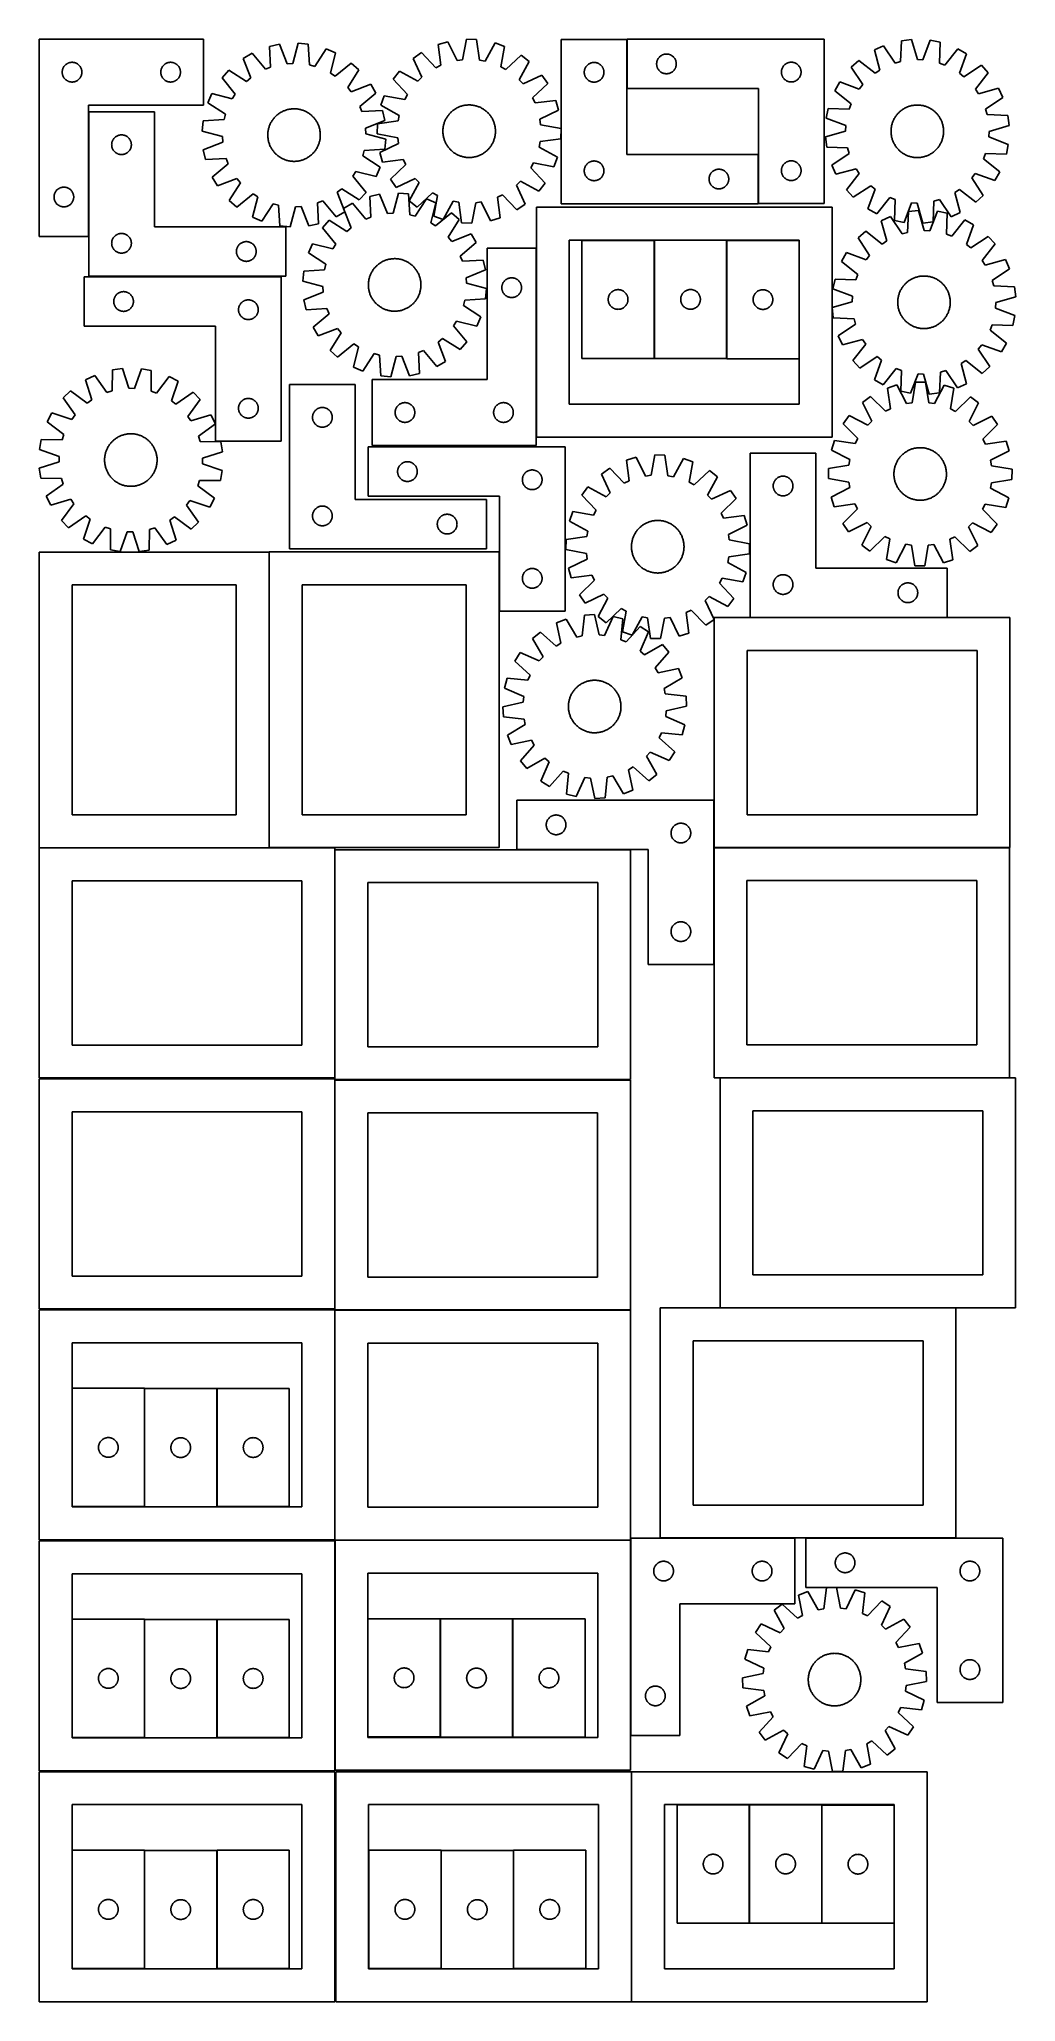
# Model space of a CAD drawing. Header units: millimetres. Extents: x 7 to 1493, y 7 to 2993.
import ezdxf

# ---------------------------------------------------------------- set-up
doc = ezdxf.new("R2010")
doc.units = ezdxf.units.MM
doc.layers.add('CUT', color=7, linetype='CONTINUOUS', true_color=0x000000)

msp = doc.modelspace()

# ---------------------------------------------------------------- linework, layer by layer
at = {"layer": 'CUT'}
for p, q in [((6.522877, 2993.371881), (6.522877, 2693.371881)), ((256.522877, 2993.371881), (6.522877, 2993.371881)), ((256.522877, 2893.371881), (256.522877, 2993.371881)), ((400.615238, 2987.496994), (392.41003, 2956.810689)), ((415.926436, 2985.981152), (400.615238, 2987.496994)), ((628.855791, 2989.723506), (614.100899, 2985.361886)), ((642.672673, 2961.121609), (628.855791, 2989.723506)), ((657.152564, 2993.432743), (651.174286, 2962.236029)), ((672.533114, 2993.021378), (657.152564, 2993.432743)), ((676.835278, 2961.549706), (672.533114, 2993.021378)), ((700.591162, 2987.804888), (685.265168, 2959.98244)), ((715.091816, 2982.660806), (700.591162, 2987.804888)), ((901.309569, 2993.209046), (801.309569, 2993.209046)), ((801.309569, 2993.209046), (801.309569, 2743.209046)), ((901.309569, 2818.209046), (901.309569, 2993.209046)), ((1201.523493, 2993.473212), (901.523493, 2993.473212)), ((901.523493, 2993.473212), (901.523493, 2918.473212)), ((1201.523493, 2743.473212), (1201.523493, 2993.473212)), ((1319.474445, 2991.304723), (1318.024166, 2959.573486)), ((1334.755443, 2993.099619), (1319.474445, 2991.304723)), ((1343.519063, 2962.568099), (1334.755443, 2993.099619)), ((1363.271284, 2991.953919), (1352.086495, 2962.223879)), ((1378.35903, 2988.938878), (1363.271284, 2991.953919)), ((1377.25897, 2957.193569), (1378.35903, 2988.938878)), ((49.81647, 2956.789187), (50.516068, 2957.116635)), ((50.516068, 2957.116635), (51.231596, 2957.407633)), ((51.231596, 2957.407633), (51.961154, 2957.661412)), ((51.961154, 2957.661412), (52.70281, 2957.877297)), ((52.70281, 2957.877297), (53.454596, 2958.054716)), ((53.454596, 2958.054716), (54.214518, 2958.1932)), ((54.214518, 2958.1932), (54.980562, 2958.292379)), ((54.980562, 2958.292379), (55.750696, 2958.351992)), ((55.750696, 2958.351992), (56.522877, 2958.371881)), ((56.522877, 2958.371881), (57.295058, 2958.351992)), ((57.295058, 2958.351992), (58.065192, 2958.292379)), ((58.065192, 2958.292379), (58.831236, 2958.1932)), ((58.831236, 2958.1932), (59.591158, 2958.054716)), ((59.591158, 2958.054716), (60.342944, 2957.877297)), ((60.342944, 2957.877297), (61.084599, 2957.661412)), ((61.084599, 2957.661412), (61.814158, 2957.407633)), ((61.814158, 2957.407633), (62.529685, 2957.116635)), ((62.529685, 2957.116635), (63.229284, 2956.789187)), ((199.81647, 2956.789187), (200.516068, 2957.116635)), ((200.516068, 2957.116635), (201.231596, 2957.407633)), ((201.231596, 2957.407633), (201.961154, 2957.661412)), ((201.961154, 2957.661412), (202.70281, 2957.877297)), ((202.70281, 2957.877297), (203.454596, 2958.054716)), ((203.454596, 2958.054716), (204.214518, 2958.1932)), ((204.214518, 2958.1932), (204.980562, 2958.292379)), ((204.980562, 2958.292379), (205.750696, 2958.351992)), ((205.750696, 2958.351992), (206.522877, 2958.371881)), ((206.522877, 2958.371881), (207.295058, 2958.351992)), ((207.295058, 2958.351992), (208.065192, 2958.292379)), ((208.065192, 2958.292379), (208.831236, 2958.1932)), ((208.831236, 2958.1932), (209.591158, 2958.054716)), ((209.591158, 2958.054716), (210.342944, 2957.877297)), ((210.342944, 2957.877297), (211.084599, 2957.661412)), ((211.084599, 2957.661412), (211.814158, 2957.407633)), ((211.814158, 2957.407633), (212.529685, 2957.116635)), ((212.529685, 2957.116635), (213.229284, 2956.789187)), ((330.513747, 2972.153408), (317.235739, 2964.380054)), ((317.235739, 2964.380054), (328.634544, 2934.731412)), ((350.787643, 2947.700517), (330.513747, 2972.153408)), ((372.125042, 2985.831301), (357.094807, 2982.541532)), ((357.094807, 2982.541532), (358.77378, 2950.821573)), ((383.850303, 2956.310241), (372.125042, 2985.831301)), ((417.955313, 2954.281651), (415.926436, 2985.981152)), ((443.53695, 2978.761366), (426.250744, 2952.112505)), ((457.630343, 2972.588294), (443.53695, 2978.761366)), ((449.764236, 2941.813319), (457.630343, 2972.588294)), ((481.658467, 2957.189752), (456.983356, 2937.18691)), ((493.154496, 2946.963714), (481.658467, 2957.189752)), ((588.335286, 2973.090008), (575.650365, 2964.382349)), ((575.650365, 2964.382349), (589.150805, 2935.629734)), ((610.314394, 2950.157639), (588.335286, 2973.090008)), ((614.100899, 2985.361886), (618.055534, 2953.844659)), ((651.174286, 2962.236029), (642.672673, 2961.121609)), ((685.265168, 2959.98244), (676.835278, 2961.549706)), ((709.458135, 2951.400025), (715.091816, 2982.660806)), ((740.164621, 2969.029215), (716.991125, 2947.304487)), ((737.347892, 2931.666088), (752.365954, 2959.655954)), ((752.365954, 2959.655954), (740.164621, 2969.029215)), ((844.950854, 2956.79458), (845.658651, 2957.103906)), ((845.658651, 2957.103906), (846.381434, 2957.376385)), ((846.381434, 2957.376385), (847.117285, 2957.611294)), ((847.117285, 2957.611294), (847.864253, 2957.808012)), ((847.864253, 2957.808012), (848.620358, 2957.966015)), ((848.620358, 2957.966015), (849.383594, 2958.084886)), ((849.383594, 2958.084886), (850.151937, 2958.164309)), ((850.151937, 2958.164309), (850.923351, 2958.204073)), ((850.923351, 2958.204073), (851.695788, 2958.204073)), ((851.695788, 2958.204073), (852.467201, 2958.164309)), ((852.467201, 2958.164309), (853.235545, 2958.084886)), ((853.235545, 2958.084886), (853.998781, 2957.966015)), ((853.998781, 2957.966015), (854.754886, 2957.808012)), ((854.754886, 2957.808012), (855.501854, 2957.611294)), ((855.501854, 2957.611294), (856.237705, 2957.376385)), ((856.237705, 2957.376385), (856.960488, 2957.103906)), ((856.960488, 2957.103906), (857.668285, 2956.79458)), ((946.543381, 2956.745394), (946.602994, 2957.515527)), ((946.602994, 2957.515527), (946.702174, 2958.281571)), ((946.702174, 2958.281571), (946.840657, 2959.041493)), ((946.840657, 2959.041493), (947.018077, 2959.793279)), ((947.018077, 2959.793279), (947.233962, 2960.534935)), ((947.233962, 2960.534935), (947.48774, 2961.264493)), ((947.48774, 2961.264493), (947.778739, 2961.980021)), ((947.778739, 2961.980021), (948.106186, 2962.679619)), ((948.106186, 2962.679619), (948.469214, 2963.361433)), ((948.469214, 2963.361433), (948.866859, 2964.023655)), ((948.866859, 2964.023655), (949.298067, 2964.664529)), ((949.298067, 2964.664529), (949.761695, 2965.282354)), ((949.761695, 2965.282354), (950.256514, 2965.875494)), ((950.256514, 2965.875494), (950.78121, 2966.442375)), ((950.78121, 2966.442375), (951.334392, 2966.981493)), ((951.334392, 2966.981493), (951.914595, 2967.491419)), ((951.914595, 2967.491419), (952.520278, 2967.970801)), ((952.520278, 2967.970801), (953.149837, 2968.418367)), ((953.149837, 2968.418367), (953.8016, 2968.832932)), ((953.8016, 2968.832932), (954.473841, 2969.213394)), ((954.473841, 2969.213394), (955.164777, 2969.558746)), ((955.164777, 2969.558746), (955.872574, 2969.868072)), ((955.872574, 2969.868072), (956.595357, 2970.140551)), ((956.595357, 2970.140551), (957.331208, 2970.37546)), ((957.331208, 2970.37546), (958.078176, 2970.572178)), ((958.078176, 2970.572178), (958.834281, 2970.730181)), ((958.834281, 2970.730181), (959.597517, 2970.849052)), ((959.597517, 2970.849052), (960.365861, 2970.928475)), ((960.365861, 2970.928475), (961.137274, 2970.968239)), ((961.137274, 2970.968239), (961.909711, 2970.968239)), ((961.909711, 2970.968239), (962.681124, 2970.928475)), ((962.681124, 2970.928475), (963.449468, 2970.849052)), ((963.449468, 2970.849052), (964.212704, 2970.730181)), ((964.212704, 2970.730181), (964.968809, 2970.572178)), ((964.968809, 2970.572178), (965.715777, 2970.37546)), ((965.715777, 2970.37546), (966.451628, 2970.140551)), ((966.451628, 2970.140551), (967.174411, 2969.868072)), ((967.174411, 2969.868072), (967.882208, 2969.558746)), ((967.882208, 2969.558746), (968.573144, 2969.213394)), ((968.573144, 2969.213394), (969.245385, 2968.832932)), ((969.245385, 2968.832932), (969.897148, 2968.418367)), ((969.897148, 2968.418367), (970.526707, 2967.970801)), ((970.526707, 2967.970801), (971.13239, 2967.491419)), ((971.13239, 2967.491419), (971.712593, 2966.981493)), ((971.712593, 2966.981493), (972.265775, 2966.442375)), ((972.265775, 2966.442375), (972.790471, 2965.875494)), ((972.790471, 2965.875494), (973.28529, 2965.282354)), ((973.28529, 2965.282354), (973.748918, 2964.664529)), ((973.748918, 2964.664529), (974.180126, 2964.023655)), ((974.180126, 2964.023655), (974.577771, 2963.361433)), ((974.577771, 2963.361433), (974.940799, 2962.679619)), ((974.940799, 2962.679619), (975.268246, 2961.980021)), ((975.268246, 2961.980021), (975.559245, 2961.264493)), ((975.559245, 2961.264493), (975.813023, 2960.534935)), ((975.813023, 2960.534935), (976.028908, 2959.793279)), ((976.028908, 2959.793279), (976.206328, 2959.041493)), ((976.206328, 2959.041493), (976.344811, 2958.281571)), ((976.344811, 2958.281571), (976.443991, 2957.515527)), ((976.443991, 2957.515527), (976.503604, 2956.745394)), ((1145.164777, 2957.058746), (1145.872574, 2957.368072)), ((1145.872574, 2957.368072), (1146.595357, 2957.640551)), ((1146.595357, 2957.640551), (1147.331208, 2957.87546)), ((1147.331208, 2957.87546), (1148.078176, 2958.072178)), ((1148.078176, 2958.072178), (1148.834281, 2958.230181)), ((1148.834281, 2958.230181), (1149.597517, 2958.349052)), ((1149.597517, 2958.349052), (1150.365861, 2958.428475)), ((1150.365861, 2958.428475), (1151.137274, 2958.468239)), ((1151.137274, 2958.468239), (1151.909711, 2958.468239)), ((1151.909711, 2958.468239), (1152.681124, 2958.428475)), ((1152.681124, 2958.428475), (1153.449468, 2958.349052)), ((1153.449468, 2958.349052), (1154.212704, 2958.230181)), ((1154.212704, 2958.230181), (1154.968809, 2958.072178)), ((1154.968809, 2958.072178), (1155.715777, 2957.87546)), ((1155.715777, 2957.87546), (1156.451628, 2957.640551)), ((1156.451628, 2957.640551), (1157.174411, 2957.368072)), ((1157.174411, 2957.368072), (1157.882208, 2957.058746)), ((1254.278563, 2961.319035), (1242.970989, 2950.884989)), ((1279.314457, 2941.769643), (1254.278563, 2961.319035)), ((1292.000228, 2983.58247), (1278.021789, 2977.153335)), ((1278.021789, 2977.153335), (1286.447982, 2946.526973)), ((1309.769684, 2957.253376), (1292.000228, 2983.58247)), ((1318.024166, 2959.573486), (1309.769684, 2957.253376)), ((1352.086495, 2962.223879), (1343.519063, 2962.568099)), ((1385.300712, 2954.218715), (1377.25897, 2957.193569)), ((1405.125166, 2979.037372), (1385.300712, 2954.218715)), ((1418.542766, 2971.507528), (1405.125166, 2979.037372)), ((1407.686706, 2941.655883), (1418.542766, 2971.507528)), ((41.52785, 2943.7581), (41.567614, 2944.529513)), ((41.52785, 2942.985662), (41.52785, 2943.7581)), ((41.567614, 2942.214249), (41.52785, 2942.985662)), ((41.567614, 2944.529513), (41.647037, 2945.297856)), ((41.647037, 2941.445906), (41.567614, 2942.214249)), ((41.647037, 2945.297856), (41.765908, 2946.061093)), ((41.765908, 2940.68267), (41.647037, 2941.445906)), ((41.765908, 2946.061093), (41.923911, 2946.817197)), ((41.923911, 2939.926565), (41.765908, 2940.68267)), ((41.923911, 2946.817197), (42.120629, 2947.564166)), ((42.120629, 2939.179597), (41.923911, 2939.926565)), ((42.120629, 2947.564166), (42.355538, 2948.300017)), ((42.355538, 2938.443745), (42.120629, 2939.179597)), ((42.355538, 2948.300017), (42.628017, 2949.0228)), ((42.628017, 2937.720963), (42.355538, 2938.443745)), ((42.628017, 2949.0228), (42.937343, 2949.730597)), ((42.937343, 2937.013165), (42.628017, 2937.720963)), ((42.937343, 2949.730597), (43.282695, 2950.421532)), ((43.282695, 2936.32223), (42.937343, 2937.013165)), ((43.282695, 2950.421532), (43.663157, 2951.093773)), ((43.663157, 2935.649989), (43.282695, 2936.32223)), ((43.663157, 2951.093773), (44.077722, 2951.745537)), ((44.077722, 2934.998225), (43.663157, 2935.649989)), ((44.077722, 2951.745537), (44.525288, 2952.375095)), ((44.525288, 2934.368667), (44.077722, 2934.998225)), ((44.525288, 2952.375095), (45.00467, 2952.980779)), ((45.00467, 2933.762983), (44.525288, 2934.368667)), ((45.00467, 2952.980779), (45.514596, 2953.560981)), ((45.514596, 2933.182781), (45.00467, 2933.762983)), ((45.514596, 2953.560981), (46.053715, 2954.114164)), ((46.053715, 2932.629598), (45.514596, 2933.182781)), ((46.053715, 2954.114164), (46.620595, 2954.63886)), ((46.620595, 2932.104902), (46.053715, 2932.629598)), ((46.620595, 2954.63886), (47.213735, 2955.133678)), ((47.213735, 2931.610084), (46.620595, 2932.104902)), ((47.213735, 2955.133678), (47.83156, 2955.597306)), ((47.83156, 2931.146456), (47.213735, 2931.610084)), ((47.83156, 2955.597306), (48.472434, 2956.028515)), ((48.472434, 2930.715248), (47.83156, 2931.146456)), ((48.472434, 2956.028515), (49.134656, 2956.42616)), ((49.134656, 2930.317603), (48.472434, 2930.715248)), ((49.134656, 2956.42616), (49.81647, 2956.789187)), ((49.81647, 2929.954575), (49.134656, 2930.317603)), ((50.516068, 2929.627128), (49.81647, 2929.954575)), ((51.231596, 2929.336129), (50.516068, 2929.627128)), ((51.961154, 2929.08235), (51.231596, 2929.336129)), ((52.70281, 2928.866465), (51.961154, 2929.08235)), ((53.454596, 2928.689046), (52.70281, 2928.866465)), ((54.214518, 2928.550563), (53.454596, 2928.689046)), ((54.980562, 2928.451383), (54.214518, 2928.550563)), ((55.750696, 2928.39177), (54.980562, 2928.451383)), ((56.522877, 2928.371881), (55.750696, 2928.39177)), ((57.295058, 2928.39177), (56.522877, 2928.371881)), ((58.065192, 2928.451383), (57.295058, 2928.39177)), ((58.831236, 2928.550563), (58.065192, 2928.451383)), ((59.591158, 2928.689046), (58.831236, 2928.550563)), ((60.342944, 2928.866465), (59.591158, 2928.689046)), ((61.084599, 2929.08235), (60.342944, 2928.866465)), ((61.814158, 2929.336129), (61.084599, 2929.08235)), ((62.529685, 2929.627128), (61.814158, 2929.336129)), ((63.229284, 2929.954575), (62.529685, 2929.627128)), ((63.229284, 2956.789187), (63.911098, 2956.42616)), ((63.911098, 2930.317603), (63.229284, 2929.954575)), ((63.911098, 2956.42616), (64.57332, 2956.028515)), ((64.57332, 2930.715248), (63.911098, 2930.317603)), ((64.57332, 2956.028515), (65.214193, 2955.597306)), ((65.214193, 2931.146456), (64.57332, 2930.715248)), ((65.214193, 2955.597306), (65.832019, 2955.133678)), ((65.832019, 2931.610084), (65.214193, 2931.146456)), ((65.832019, 2955.133678), (66.425159, 2954.63886)), ((66.425159, 2932.104902), (65.832019, 2931.610084)), ((66.425159, 2954.63886), (66.992039, 2954.114164)), ((66.992039, 2932.629598), (66.425159, 2932.104902)), ((66.992039, 2954.114164), (67.531157, 2953.560981)), ((67.531157, 2933.182781), (66.992039, 2932.629598)), ((67.531157, 2953.560981), (68.041084, 2952.980779)), ((68.041084, 2933.762983), (67.531157, 2933.182781)), ((68.041084, 2952.980779), (68.520466, 2952.375095)), ((68.520466, 2934.368667), (68.041084, 2933.762983)), ((68.520466, 2952.375095), (68.968032, 2951.745537)), ((68.968032, 2934.998225), (68.520466, 2934.368667)), ((68.968032, 2951.745537), (69.382596, 2951.093773)), ((69.382596, 2935.649989), (68.968032, 2934.998225)), ((69.382596, 2951.093773), (69.763059, 2950.421532)), ((69.763059, 2936.32223), (69.382596, 2935.649989)), ((69.763059, 2950.421532), (70.108411, 2949.730597)), ((70.108411, 2937.013165), (69.763059, 2936.32223)), ((70.108411, 2949.730597), (70.417736, 2949.0228)), ((70.417736, 2937.720963), (70.108411, 2937.013165)), ((70.417736, 2949.0228), (70.690215, 2948.300017)), ((70.690215, 2938.443745), (70.417736, 2937.720963)), ((70.690215, 2948.300017), (70.925125, 2947.564166)), ((70.925125, 2939.179597), (70.690215, 2938.443745)), ((70.925125, 2947.564166), (71.121843, 2946.817197)), ((71.121843, 2939.926565), (70.925125, 2939.179597)), ((71.121843, 2946.817197), (71.279846, 2946.061093)), ((71.279846, 2940.68267), (71.121843, 2939.926565)), ((71.279846, 2946.061093), (71.398717, 2945.297856)), ((71.398717, 2941.445906), (71.279846, 2940.68267)), ((71.398717, 2945.297856), (71.47814, 2944.529513)), ((71.47814, 2942.214249), (71.398717, 2941.445906)), ((71.47814, 2944.529513), (71.517904, 2943.7581)), ((71.517904, 2942.985662), (71.47814, 2942.214249)), ((71.517904, 2943.7581), (71.517904, 2942.985662)), ((191.52785, 2943.7581), (191.567614, 2944.529513)), ((191.52785, 2942.985662), (191.52785, 2943.7581)), ((191.567614, 2942.214249), (191.52785, 2942.985662)), ((191.567614, 2944.529513), (191.647037, 2945.297856)), ((191.647037, 2941.445906), (191.567614, 2942.214249)), ((191.647037, 2945.297856), (191.765908, 2946.061093)), ((191.765908, 2940.68267), (191.647037, 2941.445906)), ((191.765908, 2946.061093), (191.923911, 2946.817197)), ((191.923911, 2939.926565), (191.765908, 2940.68267)), ((191.923911, 2946.817197), (192.120629, 2947.564166)), ((192.120629, 2939.179597), (191.923911, 2939.926565)), ((192.120629, 2947.564166), (192.355538, 2948.300017)), ((192.355538, 2938.443745), (192.120629, 2939.179597)), ((192.355538, 2948.300017), (192.628017, 2949.0228)), ((192.628017, 2937.720963), (192.355538, 2938.443745)), ((192.628017, 2949.0228), (192.937343, 2949.730597)), ((192.937343, 2937.013165), (192.628017, 2937.720963)), ((192.937343, 2949.730597), (193.282695, 2950.421532)), ((193.282695, 2936.32223), (192.937343, 2937.013165)), ((193.282695, 2950.421532), (193.663157, 2951.093773)), ((193.663157, 2935.649989), (193.282695, 2936.32223)), ((193.663157, 2951.093773), (194.077722, 2951.745537)), ((194.077722, 2934.998225), (193.663157, 2935.649989)), ((194.077722, 2951.745537), (194.525288, 2952.375095)), ((194.525288, 2934.368667), (194.077722, 2934.998225)), ((194.525288, 2952.375095), (195.00467, 2952.980779)), ((195.00467, 2933.762983), (194.525288, 2934.368667)), ((195.00467, 2952.980779), (195.514596, 2953.560981)), ((195.514596, 2933.182781), (195.00467, 2933.762983)), ((195.514596, 2953.560981), (196.053715, 2954.114164)), ((196.053715, 2932.629598), (195.514596, 2933.182781)), ((196.053715, 2954.114164), (196.620595, 2954.63886)), ((196.620595, 2932.104902), (196.053715, 2932.629598)), ((196.620595, 2954.63886), (197.213735, 2955.133678)), ((197.213735, 2931.610084), (196.620595, 2932.104902)), ((197.213735, 2955.133678), (197.83156, 2955.597306)), ((197.83156, 2931.146456), (197.213735, 2931.610084)), ((197.83156, 2955.597306), (198.472434, 2956.028515)), ((198.472434, 2930.715248), (197.83156, 2931.146456)), ((198.472434, 2956.028515), (199.134656, 2956.42616)), ((199.134656, 2930.317603), (198.472434, 2930.715248)), ((199.134656, 2956.42616), (199.81647, 2956.789187)), ((199.81647, 2929.954575), (199.134656, 2930.317603)), ((200.516068, 2929.627128), (199.81647, 2929.954575)), ((201.231596, 2929.336129), (200.516068, 2929.627128)), ((201.961154, 2929.08235), (201.231596, 2929.336129)), ((202.70281, 2928.866465), (201.961154, 2929.08235)), ((203.454596, 2928.689046), (202.70281, 2928.866465)), ((204.214518, 2928.550563), (203.454596, 2928.689046)), ((204.980562, 2928.451383), (204.214518, 2928.550563)), ((205.750696, 2928.39177), (204.980562, 2928.451383)), ((206.522877, 2928.371881), (205.750696, 2928.39177)), ((207.295058, 2928.39177), (206.522877, 2928.371881)), ((208.065192, 2928.451383), (207.295058, 2928.39177)), ((208.831236, 2928.550563), (208.065192, 2928.451383)), ((209.591158, 2928.689046), (208.831236, 2928.550563)), ((210.342944, 2928.866465), (209.591158, 2928.689046)), ((211.084599, 2929.08235), (210.342944, 2928.866465)), ((211.814158, 2929.336129), (211.084599, 2929.08235)), ((212.529685, 2929.627128), (211.814158, 2929.336129)), ((213.229284, 2929.954575), (212.529685, 2929.627128)), ((213.229284, 2956.789187), (213.911098, 2956.42616)), ((213.911098, 2930.317603), (213.229284, 2929.954575)), ((213.911098, 2956.42616), (214.57332, 2956.028515)), ((214.57332, 2930.715248), (213.911098, 2930.317603)), ((214.57332, 2956.028515), (215.214193, 2955.597306)), ((215.214193, 2931.146456), (214.57332, 2930.715248)), ((215.214193, 2955.597306), (215.832019, 2955.133678)), ((215.832019, 2931.610084), (215.214193, 2931.146456)), ((215.832019, 2955.133678), (216.425159, 2954.63886)), ((216.425159, 2932.104902), (215.832019, 2931.610084)), ((216.425159, 2954.63886), (216.992039, 2954.114164)), ((216.992039, 2932.629598), (216.425159, 2932.104902)), ((216.992039, 2954.114164), (217.531157, 2953.560981)), ((217.531157, 2933.182781), (216.992039, 2932.629598)), ((217.531157, 2953.560981), (218.041084, 2952.980779)), ((218.041084, 2933.762983), (217.531157, 2933.182781)), ((218.041084, 2952.980779), (218.520466, 2952.375095)), ((218.520466, 2934.368667), (218.041084, 2933.762983)), ((218.520466, 2952.375095), (218.968032, 2951.745537)), ((218.968032, 2934.998225), (218.520466, 2934.368667)), ((218.968032, 2951.745537), (219.382596, 2951.093773)), ((219.382596, 2935.649989), (218.968032, 2934.998225)), ((219.382596, 2951.093773), (219.763059, 2950.421532)), ((219.763059, 2936.32223), (219.382596, 2935.649989)), ((219.763059, 2950.421532), (220.108411, 2949.730597)), ((220.108411, 2937.013165), (219.763059, 2936.32223)), ((220.108411, 2949.730597), (220.417736, 2949.0228)), ((220.417736, 2937.720963), (220.108411, 2937.013165)), ((220.417736, 2949.0228), (220.690215, 2948.300017)), ((220.690215, 2938.443745), (220.417736, 2937.720963)), ((220.690215, 2948.300017), (220.925125, 2947.564166)), ((220.925125, 2939.179597), (220.690215, 2938.443745)), ((220.925125, 2947.564166), (221.121843, 2946.817197)), ((221.121843, 2939.926565), (220.925125, 2939.179597)), ((221.121843, 2946.817197), (221.279846, 2946.061093)), ((221.279846, 2940.68267), (221.121843, 2939.926565)), ((221.279846, 2946.061093), (221.398717, 2945.297856)), ((221.398717, 2941.445906), (221.279846, 2940.68267)), ((221.398717, 2945.297856), (221.47814, 2944.529513)), ((221.47814, 2942.214249), (221.398717, 2941.445906)), ((221.47814, 2944.529513), (221.517904, 2943.7581)), ((221.517904, 2942.985662), (221.47814, 2942.214249)), ((221.517904, 2943.7581), (221.517904, 2942.985662)), ((295.165756, 2946.286363), (284.939718, 2934.790333)), ((284.939718, 2934.790333), (304.94256, 2910.115223)), ((322.003736, 2929.295259), (295.165756, 2946.286363)), ((328.634544, 2934.731412), (322.003736, 2929.295259)), ((358.77378, 2950.821573), (350.787643, 2947.700517)), ((392.41003, 2956.810689), (383.850303, 2956.310241)), ((426.250744, 2952.112505), (417.955313, 2954.281651)), ((456.983356, 2937.18691), (449.764236, 2941.813319)), ((476.163392, 2920.125734), (493.154496, 2946.963714)), ((554.938029, 2944.749087), (545.564768, 2932.547755)), ((545.564768, 2932.547755), (567.289496, 2909.374258)), ((582.927895, 2929.731025), (554.938029, 2944.749087)), ((589.150805, 2935.629734), (582.927895, 2929.731025)), ((618.055534, 2953.844659), (610.314394, 2950.157639)), ((716.991125, 2947.304487), (709.458135, 2951.400025)), ((743.2466, 2925.443178), (737.347892, 2931.666088)), ((771.999215, 2938.943618), (743.2466, 2925.443178)), ((780.706875, 2926.258697), (771.999215, 2938.943618)), ((836.309569, 2943.209046), (836.329458, 2943.981227)), ((836.329458, 2942.436865), (836.309569, 2943.209046)), ((836.329458, 2943.981227), (836.389071, 2944.751361)), ((836.389071, 2941.666731), (836.329458, 2942.436865)), ((836.389071, 2944.751361), (836.488251, 2945.517405)), ((836.488251, 2940.900687), (836.389071, 2941.666731)), ((836.488251, 2945.517405), (836.626734, 2946.277327)), ((836.626734, 2940.140765), (836.488251, 2940.900687)), ((836.626734, 2946.277327), (836.804154, 2947.029113)), ((836.804154, 2939.388979), (836.626734, 2940.140765)), ((836.804154, 2947.029113), (837.020039, 2947.770769)), ((837.020039, 2938.647324), (836.804154, 2939.388979)), ((837.020039, 2947.770769), (837.273817, 2948.500327)), ((837.273817, 2937.917765), (837.020039, 2938.647324)), ((837.273817, 2948.500327), (837.564816, 2949.215855)), ((837.564816, 2937.202238), (837.273817, 2937.917765)), ((837.564816, 2949.215855), (837.892263, 2949.915453)), ((837.892263, 2936.502639), (837.564816, 2937.202238)), ((837.892263, 2949.915453), (838.255291, 2950.597267)), ((838.255291, 2935.820825), (837.892263, 2936.502639)), ((838.255291, 2950.597267), (838.652936, 2951.259489)), ((838.652936, 2935.158603), (838.255291, 2935.820825)), ((838.652936, 2951.259489), (839.084144, 2951.900363)), ((839.084144, 2934.51773), (838.652936, 2935.158603)), ((839.084144, 2951.900363), (839.547772, 2952.518188)), ((839.547772, 2933.899904), (839.084144, 2934.51773)), ((839.547772, 2952.518188), (840.04259, 2953.111328)), ((840.04259, 2933.306764), (839.547772, 2933.899904)), ((840.04259, 2953.111328), (840.567287, 2953.678208)), ((840.567287, 2932.739884), (840.04259, 2933.306764)), ((840.567287, 2953.678208), (841.120469, 2954.217327)), ((841.120469, 2932.200766), (840.567287, 2932.739884)), ((841.120469, 2954.217327), (841.700672, 2954.727253)), ((841.700672, 2931.690839), (841.120469, 2932.200766)), ((841.700672, 2954.727253), (842.306355, 2955.206635)), ((842.306355, 2931.211457), (841.700672, 2931.690839)), ((842.306355, 2955.206635), (842.935914, 2955.654201)), ((842.935914, 2930.763891), (842.306355, 2931.211457)), ((842.935914, 2955.654201), (843.587677, 2956.068766)), ((843.587677, 2930.349327), (842.935914, 2930.763891)), ((843.587677, 2956.068766), (844.259918, 2956.449228)), ((844.259918, 2929.968864), (843.587677, 2930.349327)), ((844.259918, 2956.449228), (844.950854, 2956.79458)), ((844.950854, 2929.623512), (844.259918, 2929.968864)), ((845.658651, 2929.314187), (844.950854, 2929.623512)), ((846.381434, 2929.041708), (845.658651, 2929.314187)), ((847.117285, 2928.806798), (846.381434, 2929.041708)), ((847.864253, 2928.610081), (847.117285, 2928.806798)), ((848.620358, 2928.452077), (847.864253, 2928.610081)), ((849.383594, 2928.333206), (848.620358, 2928.452077)), ((850.151937, 2928.253783), (849.383594, 2928.333206)), ((850.923351, 2928.214019), (850.151937, 2928.253783)), ((851.695788, 2928.214019), (850.923351, 2928.214019)), ((852.467201, 2928.253783), (851.695788, 2928.214019)), ((853.235545, 2928.333206), (852.467201, 2928.253783)), ((853.998781, 2928.452077), (853.235545, 2928.333206)), ((854.754886, 2928.610081), (853.998781, 2928.452077)), ((855.501854, 2928.806798), (854.754886, 2928.610081)), ((856.237705, 2929.041708), (855.501854, 2928.806798)), ((856.960488, 2929.314187), (856.237705, 2929.041708)), ((857.668285, 2929.623512), (856.960488, 2929.314187)), ((857.668285, 2956.79458), (858.359221, 2956.449228)), ((858.359221, 2929.968864), (857.668285, 2929.623512)), ((858.359221, 2956.449228), (859.031461, 2956.068766)), ((859.031461, 2930.349327), (858.359221, 2929.968864)), ((859.031461, 2956.068766), (859.683225, 2955.654201)), ((859.683225, 2930.763891), (859.031461, 2930.349327)), ((859.683225, 2955.654201), (860.312784, 2955.206635)), ((860.312784, 2931.211457), (859.683225, 2930.763891)), ((860.312784, 2955.206635), (860.918467, 2954.727253)), ((860.918467, 2931.690839), (860.312784, 2931.211457)), ((860.918467, 2954.727253), (861.49867, 2954.217327)), ((861.49867, 2932.200766), (860.918467, 2931.690839)), ((861.49867, 2954.217327), (862.051852, 2953.678208)), ((862.051852, 2932.739884), (861.49867, 2932.200766)), ((862.051852, 2953.678208), (862.576548, 2953.111328)), ((862.576548, 2933.306764), (862.051852, 2932.739884)), ((862.576548, 2953.111328), (863.071367, 2952.518188)), ((863.071367, 2933.899904), (862.576548, 2933.306764)), ((863.071367, 2952.518188), (863.534994, 2951.900363)), ((863.534994, 2934.51773), (863.071367, 2933.899904)), ((863.534994, 2951.900363), (863.966203, 2951.259489)), ((863.966203, 2935.158603), (863.534994, 2934.51773)), ((863.966203, 2951.259489), (864.363848, 2950.597267)), ((864.363848, 2935.820825), (863.966203, 2935.158603)), ((864.363848, 2950.597267), (864.726876, 2949.915453)), ((864.726876, 2936.502639), (864.363848, 2935.820825)), ((864.726876, 2949.915453), (865.054323, 2949.215855)), ((865.054323, 2937.202238), (864.726876, 2936.502639)), ((865.054323, 2949.215855), (865.345322, 2948.500327)), ((865.345322, 2937.917765), (865.054323, 2937.202238)), ((865.345322, 2948.500327), (865.5991, 2947.770769)), ((865.5991, 2938.647324), (865.345322, 2937.917765)), ((865.5991, 2947.770769), (865.814985, 2947.029113)), ((865.814985, 2939.388979), (865.5991, 2938.647324)), ((865.814985, 2947.029113), (865.992405, 2946.277327)), ((865.992405, 2940.140765), (865.814985, 2939.388979)), ((865.992405, 2946.277327), (866.130888, 2945.517405)), ((866.130888, 2940.900687), (865.992405, 2940.140765)), ((866.130888, 2945.517405), (866.230068, 2944.751361)), ((866.230068, 2941.666731), (866.130888, 2940.900687)), ((866.230068, 2944.751361), (866.289681, 2943.981227)), ((866.289681, 2942.436865), (866.230068, 2941.666731)), ((866.289681, 2943.981227), (866.309569, 2943.209046)), ((866.309569, 2943.209046), (866.289681, 2942.436865)), ((946.523493, 2955.973212), (946.543381, 2956.745394)), ((946.543381, 2955.201031), (946.523493, 2955.973212)), ((946.602994, 2954.430897), (946.543381, 2955.201031)), ((946.702174, 2953.664854), (946.602994, 2954.430897)), ((946.840657, 2952.904931), (946.702174, 2953.664854)), ((947.018077, 2952.153145), (946.840657, 2952.904931)), ((947.233962, 2951.41149), (947.018077, 2952.153145)), ((947.48774, 2950.681931), (947.233962, 2951.41149)), ((947.778739, 2949.966404), (947.48774, 2950.681931)), ((948.106186, 2949.266805), (947.778739, 2949.966404)), ((948.469214, 2948.584991), (948.106186, 2949.266805)), ((948.866859, 2947.922769), (948.469214, 2948.584991)), ((949.298067, 2947.281896), (948.866859, 2947.922769)), ((949.761695, 2946.66407), (949.298067, 2947.281896)), ((950.256514, 2946.07093), (949.761695, 2946.66407)), ((950.78121, 2945.50405), (950.256514, 2946.07093)), ((951.334392, 2944.964932), (950.78121, 2945.50405)), ((951.914595, 2944.455006), (951.334392, 2944.964932)), ((952.520278, 2943.975624), (951.914595, 2944.455006)), ((953.149837, 2943.528057), (952.520278, 2943.975624)), ((953.8016, 2943.113493), (953.149837, 2943.528057)), ((954.473841, 2942.73303), (953.8016, 2943.113493)), ((955.164777, 2942.387678), (954.473841, 2942.73303)), ((955.872574, 2942.078353), (955.164777, 2942.387678)), ((956.595357, 2941.805874), (955.872574, 2942.078353)), ((957.331208, 2941.570964), (956.595357, 2941.805874)), ((958.078176, 2941.374247), (957.331208, 2941.570964)), ((958.834281, 2941.216243), (958.078176, 2941.374247)), ((959.597517, 2941.097372), (958.834281, 2941.216243)), ((960.365861, 2941.017949), (959.597517, 2941.097372)), ((961.137274, 2940.978185), (960.365861, 2941.017949)), ((961.909711, 2940.978185), (961.137274, 2940.978185)), ((962.681124, 2941.017949), (961.909711, 2940.978185)), ((963.449468, 2941.097372), (962.681124, 2941.017949)), ((964.212704, 2941.216243), (963.449468, 2941.097372)), ((964.968809, 2941.374247), (964.212704, 2941.216243)), ((965.715777, 2941.570964), (964.968809, 2941.374247)), ((966.451628, 2941.805874), (965.715777, 2941.570964)), ((967.174411, 2942.078353), (966.451628, 2941.805874)), ((967.882208, 2942.387678), (967.174411, 2942.078353)), ((968.573144, 2942.73303), (967.882208, 2942.387678)), ((969.245385, 2943.113493), (968.573144, 2942.73303)), ((969.897148, 2943.528057), (969.245385, 2943.113493)), ((970.526707, 2943.975624), (969.897148, 2943.528057)), ((971.13239, 2944.455006), (970.526707, 2943.975624)), ((971.712593, 2944.964932), (971.13239, 2944.455006)), ((972.265775, 2945.50405), (971.712593, 2944.964932)), ((972.790471, 2946.07093), (972.265775, 2945.50405)), ((973.28529, 2946.66407), (972.790471, 2946.07093)), ((973.748918, 2947.281896), (973.28529, 2946.66407)), ((974.180126, 2947.922769), (973.748918, 2947.281896)), ((974.577771, 2948.584991), (974.180126, 2947.922769)), ((974.940799, 2949.266805), (974.577771, 2948.584991)), ((975.268246, 2949.966404), (974.940799, 2949.266805)), ((975.559245, 2950.681931), (975.268246, 2949.966404)), ((975.813023, 2951.41149), (975.559245, 2950.681931)), ((976.028908, 2952.153145), (975.813023, 2951.41149)), ((976.206328, 2952.904931), (976.028908, 2952.153145)), ((976.344811, 2953.664854), (976.206328, 2952.904931)), ((976.443991, 2954.430897), (976.344811, 2953.664854)), ((976.503604, 2955.201031), (976.443991, 2954.430897)), ((976.503604, 2956.745394), (976.523493, 2955.973212)), ((976.523493, 2955.973212), (976.503604, 2955.201031)), ((1136.523493, 2943.473212), (1136.543381, 2944.245394)), ((1136.543381, 2942.701031), (1136.523493, 2943.473212)), ((1136.543381, 2944.245394), (1136.602994, 2945.015527)), ((1136.602994, 2941.930897), (1136.543381, 2942.701031)), ((1136.602994, 2945.015527), (1136.702174, 2945.781571)), ((1136.702174, 2941.164854), (1136.602994, 2941.930897)), ((1136.702174, 2945.781571), (1136.840657, 2946.541493)), ((1136.840657, 2940.404931), (1136.702174, 2941.164854)), ((1136.840657, 2946.541493), (1137.018077, 2947.293279)), ((1137.018077, 2939.653145), (1136.840657, 2940.404931)), ((1137.018077, 2947.293279), (1137.233962, 2948.034935)), ((1137.233962, 2938.91149), (1137.018077, 2939.653145)), ((1137.233962, 2948.034935), (1137.48774, 2948.764493)), ((1137.48774, 2938.181931), (1137.233962, 2938.91149)), ((1137.48774, 2948.764493), (1137.778739, 2949.480021)), ((1137.778739, 2937.466404), (1137.48774, 2938.181931)), ((1137.778739, 2949.480021), (1138.106186, 2950.179619)), ((1138.106186, 2936.766805), (1137.778739, 2937.466404)), ((1138.106186, 2950.179619), (1138.469214, 2950.861433)), ((1138.469214, 2936.084991), (1138.106186, 2936.766805)), ((1138.469214, 2950.861433), (1138.866859, 2951.523655)), ((1138.866859, 2935.422769), (1138.469214, 2936.084991)), ((1138.866859, 2951.523655), (1139.298067, 2952.164529)), ((1139.298067, 2934.781896), (1138.866859, 2935.422769)), ((1139.298067, 2952.164529), (1139.761695, 2952.782354)), ((1139.761695, 2934.16407), (1139.298067, 2934.781896)), ((1139.761695, 2952.782354), (1140.256514, 2953.375494)), ((1140.256514, 2933.57093), (1139.761695, 2934.16407)), ((1140.256514, 2953.375494), (1140.78121, 2953.942375)), ((1140.78121, 2933.00405), (1140.256514, 2933.57093)), ((1140.78121, 2953.942375), (1141.334392, 2954.481493)), ((1141.334392, 2932.464932), (1140.78121, 2933.00405)), ((1141.334392, 2954.481493), (1141.914595, 2954.991419)), ((1141.914595, 2931.955006), (1141.334392, 2932.464932)), ((1141.914595, 2954.991419), (1142.520278, 2955.470801)), ((1142.520278, 2931.475624), (1141.914595, 2931.955006)), ((1142.520278, 2955.470801), (1143.149837, 2955.918367)), ((1143.149837, 2931.028057), (1142.520278, 2931.475624)), ((1143.149837, 2955.918367), (1143.8016, 2956.332932)), ((1143.8016, 2930.613493), (1143.149837, 2931.028057)), ((1143.8016, 2956.332932), (1144.473841, 2956.713394)), ((1144.473841, 2930.23303), (1143.8016, 2930.613493)), ((1144.473841, 2956.713394), (1145.164777, 2957.058746)), ((1145.164777, 2929.887678), (1144.473841, 2930.23303)), ((1145.872574, 2929.578353), (1145.164777, 2929.887678)), ((1146.595357, 2929.305874), (1145.872574, 2929.578353)), ((1147.331208, 2929.070964), (1146.595357, 2929.305874)), ((1148.078176, 2928.874247), (1147.331208, 2929.070964)), ((1148.834281, 2928.716243), (1148.078176, 2928.874247)), ((1149.597517, 2928.597372), (1148.834281, 2928.716243)), ((1150.365861, 2928.517949), (1149.597517, 2928.597372)), ((1151.137274, 2928.478185), (1150.365861, 2928.517949)), ((1151.909711, 2928.478185), (1151.137274, 2928.478185)), ((1152.681124, 2928.517949), (1151.909711, 2928.478185)), ((1153.449468, 2928.597372), (1152.681124, 2928.517949)), ((1154.212704, 2928.716243), (1153.449468, 2928.597372)), ((1154.968809, 2928.874247), (1154.212704, 2928.716243)), ((1155.715777, 2929.070964), (1154.968809, 2928.874247)), ((1156.451628, 2929.305874), (1155.715777, 2929.070964)), ((1157.174411, 2929.578353), (1156.451628, 2929.305874)), ((1157.882208, 2929.887678), (1157.174411, 2929.578353)), ((1157.882208, 2957.058746), (1158.573144, 2956.713394)), ((1158.573144, 2930.23303), (1157.882208, 2929.887678)), ((1158.573144, 2956.713394), (1159.245385, 2956.332932)), ((1159.245385, 2930.613493), (1158.573144, 2930.23303)), ((1159.245385, 2956.332932), (1159.897148, 2955.918367)), ((1159.897148, 2931.028057), (1159.245385, 2930.613493)), ((1159.897148, 2955.918367), (1160.526707, 2955.470801)), ((1160.526707, 2931.475624), (1159.897148, 2931.028057)), ((1160.526707, 2955.470801), (1161.13239, 2954.991419)), ((1161.13239, 2931.955006), (1160.526707, 2931.475624)), ((1161.13239, 2954.991419), (1161.712593, 2954.481493)), ((1161.712593, 2932.464932), (1161.13239, 2931.955006)), ((1161.712593, 2954.481493), (1162.265775, 2953.942375)), ((1162.265775, 2933.00405), (1161.712593, 2932.464932)), ((1162.265775, 2953.942375), (1162.790471, 2953.375494)), ((1162.790471, 2933.57093), (1162.265775, 2933.00405)), ((1162.790471, 2953.375494), (1163.28529, 2952.782354)), ((1163.28529, 2934.16407), (1162.790471, 2933.57093)), ((1163.28529, 2952.782354), (1163.748918, 2952.164529)), ((1163.748918, 2934.781896), (1163.28529, 2934.16407)), ((1163.748918, 2952.164529), (1164.180126, 2951.523655)), ((1164.180126, 2935.422769), (1163.748918, 2934.781896)), ((1164.180126, 2951.523655), (1164.577771, 2950.861433)), ((1164.577771, 2936.084991), (1164.180126, 2935.422769)), ((1164.577771, 2950.861433), (1164.940799, 2950.179619)), ((1164.940799, 2936.766805), (1164.577771, 2936.084991)), ((1164.940799, 2950.179619), (1165.268246, 2949.480021)), ((1165.268246, 2937.466404), (1164.940799, 2936.766805)), ((1165.268246, 2949.480021), (1165.559245, 2948.764493)), ((1165.559245, 2938.181931), (1165.268246, 2937.466404)), ((1165.559245, 2948.764493), (1165.813023, 2948.034935)), ((1165.813023, 2938.91149), (1165.559245, 2938.181931)), ((1165.813023, 2948.034935), (1166.028908, 2947.293279)), ((1166.028908, 2939.653145), (1165.813023, 2938.91149)), ((1166.028908, 2947.293279), (1166.206328, 2946.541493)), ((1166.206328, 2940.404931), (1166.028908, 2939.653145)), ((1166.206328, 2946.541493), (1166.344811, 2945.781571)), ((1166.344811, 2941.164854), (1166.206328, 2940.404931)), ((1166.344811, 2945.781571), (1166.443991, 2945.015527)), ((1166.443991, 2941.930897), (1166.344811, 2941.164854)), ((1166.443991, 2945.015527), (1166.503604, 2944.245394)), ((1166.503604, 2942.701031), (1166.443991, 2941.930897)), ((1166.503604, 2944.245394), (1166.523493, 2943.473212)), ((1166.523493, 2943.473212), (1166.503604, 2942.701031)), ((1225.282907, 2928.488614), (1217.753063, 2915.071014)), ((1255.134552, 2917.632555), (1225.282907, 2928.488614)), ((1242.970989, 2950.884989), (1260.448842, 2924.361425)), ((1286.447982, 2946.526973), (1279.314457, 2941.769643)), ((1414.415577, 2936.341593), (1407.686706, 2941.655883)), ((1440.93914, 2953.819446), (1414.415577, 2936.341593)), ((1431.823794, 2917.475977), (1451.373186, 2942.511872)), ((1451.373186, 2942.511872), (1440.93914, 2953.819446)), ((269.541175, 2910.76221), (263.368103, 2896.668817)), ((300.31615, 2902.896102), (269.541175, 2910.76221)), ((304.94256, 2910.115223), (300.31615, 2902.896102)), ((481.599545, 2913.494926), (476.163392, 2920.125734)), ((511.248188, 2924.893731), (481.599545, 2913.494926)), ((494.56865, 2891.341826), (519.021542, 2911.615722)), ((519.021542, 2911.615722), (511.248188, 2924.893731)), ((531.933177, 2907.474949), (526.789095, 2892.974295)), ((563.193958, 2901.841268), (531.933177, 2907.474949)), ((567.289496, 2909.374258), (563.193958, 2901.841268)), ((757.774506, 2904.279589), (780.706875, 2926.258697)), ((761.461525, 2896.538449), (757.774506, 2904.279589)), ((792.978753, 2900.493084), (761.461525, 2896.538449)), ((797.340373, 2885.738192), (792.978753, 2900.493084)), ((901.523493, 2918.473212), (1101.523493, 2918.473212)), ((1101.523493, 2918.473212), (1101.523493, 2743.473212)), ((1217.753063, 2915.071014), (1242.57172, 2895.24656)), ((1260.448842, 2924.361425), (1255.134552, 2917.632555)), ((1436.581125, 2910.342453), (1431.823794, 2917.475977)), ((1467.207486, 2918.768646), (1436.581125, 2910.342453)), ((1447.307528, 2887.020751), (1473.636621, 2904.790207)), ((1473.636621, 2904.790207), (1467.207486, 2918.768646)), ((81.522877, 2693.371881), (81.522877, 2893.371881)), ((81.522877, 2893.371881), (256.522877, 2893.371881)), ((181.800353, 2882.940736), (81.800353, 2882.940736)), ((81.800353, 2882.940736), (81.800353, 2632.940736)), ((181.800353, 2707.940736), (181.800353, 2882.940736)), ((256.148317, 2869.058302), (254.632475, 2853.747105)), ((287.847819, 2871.08718), (256.148317, 2869.058302)), ((263.368103, 2896.668817), (290.016965, 2879.382611)), ((290.016965, 2879.382611), (287.847819, 2871.08718)), ((359.380813, 2866.780784), (359.999662, 2867.874417)), ((359.999662, 2867.874417), (360.652557, 2868.948072)), ((360.652557, 2868.948072), (361.338853, 2870.000689)), ((361.338853, 2870.000689), (362.057875, 2871.03123)), ((362.057875, 2871.03123), (362.808912, 2872.038678)), ((362.808912, 2872.038678), (363.591223, 2873.022037)), ((363.591223, 2873.022037), (364.404037, 2873.980339)), ((364.404037, 2873.980339), (365.24655, 2874.912636)), ((365.24655, 2874.912636), (366.117931, 2875.818009)), ((366.117931, 2875.818009), (367.017321, 2876.695565)), ((367.017321, 2876.695565), (367.943832, 2877.544438)), ((367.943832, 2877.544438), (368.89655, 2878.363789)), ((368.89655, 2878.363789), (369.874534, 2879.15281)), ((369.874534, 2879.15281), (370.876819, 2879.910723)), ((370.876819, 2879.910723), (371.902416, 2880.636779)), ((371.902416, 2880.636779), (372.950313, 2881.330262)), ((372.950313, 2881.330262), (374.019475, 2881.990488)), ((374.019475, 2881.990488), (375.108849, 2882.616804)), ((375.108849, 2882.616804), (376.217357, 2883.208594)), ((376.217357, 2883.208594), (377.343908, 2883.765272)), ((377.343908, 2883.765272), (378.487388, 2884.28629)), ((378.487388, 2884.28629), (379.64667, 2884.771134)), ((379.64667, 2884.771134), (380.820609, 2885.219324)), ((380.820609, 2885.219324), (382.008046, 2885.630418)), ((382.008046, 2885.630418), (383.207811, 2886.004012)), ((383.207811, 2886.004012), (384.418718, 2886.339736)), ((384.418718, 2886.339736), (385.639573, 2886.637258)), ((385.639573, 2886.637258), (386.869171, 2886.896286)), ((386.869171, 2886.896286), (388.106299, 2887.116563)), ((388.106299, 2887.116563), (389.349735, 2887.297873)), ((389.349735, 2887.297873), (390.598253, 2887.440035)), ((390.598253, 2887.440035), (391.85062, 2887.542911)), ((391.85062, 2887.542911), (393.1056, 2887.606398)), ((393.1056, 2887.606398), (394.361956, 2887.630434)), ((394.361956, 2887.630434), (395.618446, 2887.614995)), ((395.618446, 2887.614995), (396.873832, 2887.560096)), ((396.873832, 2887.560096), (398.126874, 2887.465792)), ((398.126874, 2887.465792), (399.376335, 2887.332175)), ((399.376335, 2887.332175), (400.620983, 2887.159378)), ((400.620983, 2887.159378), (401.859589, 2886.94757)), ((401.859589, 2886.94757), (403.09093, 2886.696962)), ((403.09093, 2886.696962), (404.313792, 2886.4078)), ((404.313792, 2886.4078), (405.526968, 2886.080369)), ((405.526968, 2886.080369), (406.729261, 2885.714994)), ((406.729261, 2885.714994), (407.919484, 2885.312033)), ((407.919484, 2885.312033), (409.096462, 2884.871886)), ((409.096462, 2884.871886), (410.259033, 2884.394986)), ((410.259033, 2884.394986), (411.406052, 2883.881804)), ((411.406052, 2883.881804), (412.536385, 2883.332847)), ((412.536385, 2883.332847), (413.648917, 2882.748656)), ((413.648917, 2882.748656), (414.74255, 2882.129808)), ((414.74255, 2882.129808), (415.816205, 2881.476913)), ((415.816205, 2881.476913), (416.868823, 2880.790616)), ((416.868823, 2880.790616), (417.899364, 2880.071594)), ((417.899364, 2880.071594), (418.906811, 2879.320557)), ((418.906811, 2879.320557), (419.89017, 2878.538246)), ((419.89017, 2878.538246), (420.848472, 2877.725433)), ((420.848472, 2877.725433), (421.780769, 2876.88292)), ((421.780769, 2876.88292), (422.686143, 2876.011538)), ((422.686143, 2876.011538), (423.563699, 2875.112148)), ((423.563699, 2875.112148), (424.412571, 2874.185637)), ((424.412571, 2874.185637), (425.231922, 2873.23292)), ((425.231922, 2873.23292), (426.020943, 2872.254936)), ((426.020943, 2872.254936), (426.778856, 2871.252651)), ((426.778856, 2871.252651), (427.504912, 2870.227054)), ((427.504912, 2870.227054), (428.198395, 2869.179157)), ((428.198395, 2869.179157), (428.858621, 2868.109994)), ((428.858621, 2868.109994), (429.484938, 2867.020621)), ((497.689706, 2883.35569), (494.56865, 2891.341826)), ((529.409665, 2885.034663), (497.689706, 2883.35569)), ((503.178374, 2858.279166), (532.699434, 2870.004428)), ((553.044277, 2869.218411), (521.572605, 2864.916247)), ((526.789095, 2892.974295), (554.611543, 2877.648301)), ((532.699434, 2870.004428), (529.409665, 2885.034663)), ((554.611543, 2877.648301), (553.044277, 2869.218411)), ((623.303371, 2866.565435), (623.732778, 2867.746373)), ((623.732778, 2867.746373), (624.199068, 2868.913241)), ((624.199068, 2868.913241), (624.70178, 2870.064887)), ((624.70178, 2870.064887), (625.240419, 2871.200173)), ((625.240419, 2871.200173), (625.814451, 2872.317981)), ((625.814451, 2872.317981), (626.423311, 2873.417206)), ((626.423311, 2873.417206), (627.066399, 2874.496764)), ((627.066399, 2874.496764), (627.743079, 2875.555589)), ((627.743079, 2875.555589), (628.452683, 2876.592637)), ((628.452683, 2876.592637), (629.194512, 2877.606884)), ((629.194512, 2877.606884), (629.967833, 2878.597329)), ((629.967833, 2878.597329), (630.771883, 2879.562995)), ((630.771883, 2879.562995), (631.605869, 2880.502928)), ((631.605869, 2880.502928), (632.468967, 2881.416202)), ((632.468967, 2881.416202), (633.360326, 2882.301914)), ((633.360326, 2882.301914), (634.279066, 2883.159191)), ((634.279066, 2883.159191), (635.22428, 2883.987187)), ((635.22428, 2883.987187), (636.195036, 2884.785084)), ((636.195036, 2884.785084), (637.190375, 2885.552095)), ((637.190375, 2885.552095), (638.209316, 2886.287464)), ((638.209316, 2886.287464), (639.250852, 2886.990463)), ((639.250852, 2886.990463), (640.313957, 2887.660401)), ((640.313957, 2887.660401), (641.397579, 2888.296615)), ((641.397579, 2888.296615), (642.500652, 2888.898478)), ((642.500652, 2888.898478), (643.622084, 2889.465395)), ((643.622084, 2889.465395), (644.760771, 2889.996808)), ((644.760771, 2889.996808), (645.915588, 2890.492191)), ((645.915588, 2890.492191), (647.085396, 2890.951056)), ((647.085396, 2890.951056), (648.269039, 2891.372951)), ((648.269039, 2891.372951), (649.465351, 2891.757458)), ((649.465351, 2891.757458), (650.673149, 2892.104198)), ((650.673149, 2892.104198), (651.891244, 2892.412829)), ((651.891244, 2892.412829), (653.118431, 2892.683047)), ((653.118431, 2892.683047), (654.353501, 2892.914584)), ((654.353501, 2892.914584), (655.595234, 2893.107213)), ((655.595234, 2893.107213), (656.842405, 2893.260743)), ((656.842405, 2893.260743), (658.093783, 2893.375022)), ((658.093783, 2893.375022), (659.348133, 2893.449939)), ((659.348133, 2893.449939), (660.604218, 2893.485418)), ((660.604218, 2893.485418), (661.860797, 2893.481425)), ((661.860797, 2893.481425), (663.11663, 2893.437964)), ((663.11663, 2893.437964), (664.370479, 2893.355078)), ((664.370479, 2893.355078), (665.621106, 2893.232849)), ((665.621106, 2893.232849), (666.867276, 2893.071396)), ((666.867276, 2893.071396), (668.10776, 2892.87088)), ((668.10776, 2892.87088), (669.341333, 2892.631499)), ((669.341333, 2892.631499), (670.566779, 2892.353488)), ((670.566779, 2892.353488), (671.782887, 2892.037122)), ((671.782887, 2892.037122), (672.988458, 2891.682714)), ((672.988458, 2891.682714), (674.182302, 2891.290612)), ((674.182302, 2891.290612), (675.36324, 2890.861205)), ((675.36324, 2890.861205), (676.530108, 2890.394915)), ((676.530108, 2890.394915), (677.681754, 2889.892203)), ((677.681754, 2889.892203), (678.81704, 2889.353564)), ((678.81704, 2889.353564), (679.934848, 2888.779532)), ((679.934848, 2888.779532), (681.034073, 2888.170672)), ((681.034073, 2888.170672), (682.113631, 2887.527584)), ((682.113631, 2887.527584), (683.172456, 2886.850904)), ((683.172456, 2886.850904), (684.209504, 2886.1413)), ((684.209504, 2886.1413), (685.223751, 2885.399471)), ((685.223751, 2885.399471), (686.214196, 2884.62615)), ((686.214196, 2884.62615), (687.179862, 2883.8221)), ((687.179862, 2883.8221), (688.119795, 2882.988114)), ((688.119795, 2882.988114), (689.033069, 2882.125016)), ((689.033069, 2882.125016), (689.918781, 2881.233657)), ((689.918781, 2881.233657), (690.776058, 2880.314917)), ((690.776058, 2880.314917), (691.604053, 2879.369703)), ((691.604053, 2879.369703), (692.401951, 2878.398947)), ((692.401951, 2878.398947), (693.168962, 2877.403608)), ((693.168962, 2877.403608), (693.90433, 2876.384667)), ((693.90433, 2876.384667), (694.60733, 2875.343131)), ((694.60733, 2875.343131), (695.277268, 2874.280026)), ((695.277268, 2874.280026), (695.913482, 2873.196404)), ((695.913482, 2873.196404), (696.515345, 2872.093331)), ((696.515345, 2872.093331), (697.082262, 2870.971899)), ((697.082262, 2870.971899), (697.613675, 2869.833212)), ((697.613675, 2869.833212), (698.109058, 2868.678395)), ((698.109058, 2868.678395), (698.567923, 2867.508587)), ((698.567923, 2867.508587), (698.989817, 2866.324944)), ((768.738476, 2871.92131), (797.340373, 2885.738192)), ((769.852896, 2863.419697), (768.738476, 2871.92131)), ((1207.851557, 2888.304879), (1204.836516, 2873.217133)), ((1204.836516, 2873.217133), (1234.566556, 2862.032343)), ((1239.596866, 2887.204818), (1207.851557, 2888.304879)), ((1242.57172, 2895.24656), (1239.596866, 2887.204818)), ((1305.799084, 2866.951005), (1306.244297, 2868.126076)), ((1306.244297, 2868.126076), (1306.7262, 2869.286583)), ((1306.7262, 2869.286583), (1307.244318, 2870.43138)), ((1307.244318, 2870.43138), (1307.798139, 2871.559338)), ((1307.798139, 2871.559338), (1308.387116, 2872.669343)), ((1308.387116, 2872.669343), (1309.01067, 2873.760301)), ((1309.01067, 2873.760301), (1309.668183, 2874.831134)), ((1309.668183, 2874.831134), (1310.359007, 2875.880785)), ((1310.359007, 2875.880785), (1311.082461, 2876.90822)), ((1311.082461, 2876.90822), (1311.837831, 2877.912423)), ((1311.837831, 2877.912423), (1312.62437, 2878.892404)), ((1312.62437, 2878.892404), (1313.441304, 2879.847195)), ((1313.441304, 2879.847195), (1314.287825, 2880.775855)), ((1314.287825, 2880.775855), (1315.163098, 2881.677467)), ((1315.163098, 2881.677467), (1316.066259, 2882.55114)), ((1316.066259, 2882.55114), (1316.996418, 2883.396014)), ((1316.996418, 2883.396014), (1317.952656, 2884.211254)), ((1317.952656, 2884.211254), (1318.934029, 2884.996055)), ((1318.934029, 2884.996055), (1319.93957, 2885.749644)), ((1319.93957, 2885.749644), (1320.968284, 2886.471276)), ((1320.968284, 2886.471276), (1322.019159, 2887.160239)), ((1322.019159, 2887.160239), (1323.091155, 2887.815853)), ((1323.091155, 2887.815853), (1324.183216, 2888.437472)), ((1324.183216, 2888.437472), (1325.294264, 2889.024481)), ((1325.294264, 2889.024481), (1326.423202, 2889.576302)), ((1326.423202, 2889.576302), (1327.568915, 2890.09239)), ((1327.568915, 2890.09239), (1328.730275, 2890.572235)), ((1328.730275, 2890.572235), (1329.906133, 2891.015365)), ((1329.906133, 2891.015365), (1331.09533, 2891.421341)), ((1331.09533, 2891.421341), (1332.296693, 2891.789763)), ((1332.296693, 2891.789763), (1333.509035, 2892.120268)), ((1333.509035, 2892.120268), (1334.73116, 2892.412529)), ((1334.73116, 2892.412529), (1335.961863, 2892.666258)), ((1335.961863, 2892.666258), (1337.199928, 2892.881205)), ((1337.199928, 2892.881205), (1338.444133, 2893.057157)), ((1338.444133, 2893.057157), (1339.693252, 2893.193941)), ((1339.693252, 2893.193941), (1340.94605, 2893.291421)), ((1340.94605, 2893.291421), (1342.201293, 2893.349502)), ((1342.201293, 2893.349502), (1343.45774, 2893.368126)), ((1343.45774, 2893.368126), (1344.714153, 2893.347275)), ((1344.714153, 2893.347275), (1345.96929, 2893.286969)), ((1345.96929, 2893.286969), (1347.221914, 2893.187269)), ((1347.221914, 2893.187269), (1348.470788, 2893.048272)), ((1348.470788, 2893.048272), (1349.71468, 2892.870115)), ((1349.71468, 2892.870115), (1350.952362, 2892.652974)), ((1350.952362, 2892.652974), (1352.182613, 2892.397064)), ((1352.182613, 2892.397064), (1353.404218, 2892.102638)), ((1353.404218, 2892.102638), (1354.615973, 2891.769985)), ((1354.615973, 2891.769985), (1355.81668, 2891.399434)), ((1355.81668, 2891.399434), (1357.005156, 2890.991351)), ((1357.005156, 2890.991351), (1358.180227, 2890.546138)), ((1358.180227, 2890.546138), (1359.340734, 2890.064235)), ((1359.340734, 2890.064235), (1360.485532, 2889.546117)), ((1360.485532, 2889.546117), (1361.61349, 2888.992296)), ((1361.61349, 2888.992296), (1362.723495, 2888.403319)), ((1362.723495, 2888.403319), (1363.814453, 2887.779765)), ((1363.814453, 2887.779765), (1364.885285, 2887.122252)), ((1364.885285, 2887.122252), (1365.934937, 2886.431428)), ((1365.934937, 2886.431428), (1366.962371, 2885.707974)), ((1366.962371, 2885.707974), (1367.966574, 2884.952604)), ((1367.966574, 2884.952604), (1368.946555, 2884.166065)), ((1368.946555, 2884.166065), (1369.901347, 2883.349131)), ((1369.901347, 2883.349131), (1370.830006, 2882.50261)), ((1370.830006, 2882.50261), (1371.731618, 2881.627337)), ((1371.731618, 2881.627337), (1372.605292, 2880.724176)), ((1372.605292, 2880.724176), (1373.450166, 2879.794017)), ((1373.450166, 2879.794017), (1374.265406, 2878.837779)), ((1374.265406, 2878.837779), (1375.050207, 2877.856406)), ((1375.050207, 2877.856406), (1375.803795, 2876.850865)), ((1375.803795, 2876.850865), (1376.525427, 2875.822151)), ((1376.525427, 2875.822151), (1377.21439, 2874.771276)), ((1377.21439, 2874.771276), (1377.870005, 2873.69928)), ((1377.870005, 2873.69928), (1378.491623, 2872.607219)), ((1378.491623, 2872.607219), (1379.078633, 2871.496171)), ((1379.078633, 2871.496171), (1379.630454, 2870.367233)), ((1379.630454, 2870.367233), (1380.146542, 2869.22152)), ((1380.146542, 2869.22152), (1380.626387, 2868.06016)), ((1380.626387, 2868.06016), (1381.069516, 2866.884302)), ((1449.627637, 2878.766269), (1447.307528, 2887.020751)), ((1481.358875, 2877.31599), (1449.627637, 2878.766269)), ((1483.15377, 2862.034992), (1481.358875, 2877.31599)), ((117.510822, 2837.502458), (117.764601, 2838.232017)), ((117.764601, 2838.232017), (118.0556, 2838.947544)), ((118.0556, 2838.947544), (118.383047, 2839.647142)), ((118.383047, 2839.647142), (118.746075, 2840.328957)), ((118.746075, 2840.328957), (119.14372, 2840.991178)), ((119.14372, 2840.991178), (119.574928, 2841.632052)), ((119.574928, 2841.632052), (120.038556, 2842.249878)), ((120.038556, 2842.249878), (120.533374, 2842.843017)), ((120.533374, 2842.843017), (121.05807, 2843.409898)), ((121.05807, 2843.409898), (121.611253, 2843.949016)), ((121.611253, 2843.949016), (122.191455, 2844.458942)), ((122.191455, 2844.458942), (122.797139, 2844.938324)), ((122.797139, 2844.938324), (123.426697, 2845.385891)), ((123.426697, 2845.385891), (124.078461, 2845.800455)), ((124.078461, 2845.800455), (124.750702, 2846.180918)), ((124.750702, 2846.180918), (125.441637, 2846.52627)), ((125.441637, 2846.52627), (126.149435, 2846.835595)), ((126.149435, 2846.835595), (126.872217, 2847.108074)), ((126.872217, 2847.108074), (127.608069, 2847.342984)), ((127.608069, 2847.342984), (128.355037, 2847.539701)), ((128.355037, 2847.539701), (129.111142, 2847.697705)), ((129.111142, 2847.697705), (129.874378, 2847.816576)), ((129.874378, 2847.816576), (130.642721, 2847.895998)), ((130.642721, 2847.895998), (131.414134, 2847.935763)), ((131.414134, 2847.935763), (132.186572, 2847.935763)), ((132.186572, 2847.935763), (132.957985, 2847.895998)), ((132.957985, 2847.895998), (133.726328, 2847.816576)), ((133.726328, 2847.816576), (134.489564, 2847.697705)), ((134.489564, 2847.697705), (135.245669, 2847.539701)), ((135.245669, 2847.539701), (135.992638, 2847.342984)), ((135.992638, 2847.342984), (136.728489, 2847.108074)), ((136.728489, 2847.108074), (137.451272, 2846.835595)), ((137.451272, 2846.835595), (138.159069, 2846.52627)), ((138.159069, 2846.52627), (138.850004, 2846.180918)), ((138.850004, 2846.180918), (139.522245, 2845.800455)), ((139.522245, 2845.800455), (140.174009, 2845.385891)), ((140.174009, 2845.385891), (140.803567, 2844.938324)), ((140.803567, 2844.938324), (141.409251, 2844.458942)), ((141.409251, 2844.458942), (141.989453, 2843.949016)), ((141.989453, 2843.949016), (142.542636, 2843.409898)), ((142.542636, 2843.409898), (143.067332, 2842.843017)), ((143.067332, 2842.843017), (143.56215, 2842.249878)), ((143.56215, 2842.249878), (144.025778, 2841.632052)), ((144.025778, 2841.632052), (144.456987, 2840.991178)), ((144.456987, 2840.991178), (144.854632, 2840.328957)), ((144.854632, 2840.328957), (145.217659, 2839.647142)), ((145.217659, 2839.647142), (145.545107, 2838.947544)), ((145.545107, 2838.947544), (145.836105, 2838.232017)), ((145.836105, 2838.232017), (146.089884, 2837.502458)), ((254.632475, 2853.747105), (285.31878, 2845.541897)), ((285.31878, 2845.541897), (285.819229, 2836.98217)), ((354.499035, 2847.493823), (354.514475, 2848.750313)), ((354.523071, 2846.237467), (354.499035, 2847.493823)), ((354.514475, 2848.750313), (354.569373, 2850.005699)), ((354.586558, 2844.982486), (354.523071, 2846.237467)), ((354.569373, 2850.005699), (354.663678, 2851.25874)), ((354.689434, 2843.730119), (354.586558, 2844.982486)), ((354.663678, 2851.25874), (354.797294, 2852.508202)), ((354.831597, 2842.481602), (354.689434, 2843.730119)), ((354.797294, 2852.508202), (354.970092, 2853.752849)), ((355.012906, 2841.238165), (354.831597, 2842.481602)), ((354.970092, 2853.752849), (355.181899, 2854.991455)), ((355.233184, 2840.001038), (355.012906, 2841.238165)), ((355.181899, 2854.991455), (355.432507, 2856.222797)), ((355.492211, 2838.77144), (355.233184, 2840.001038)), ((355.432507, 2856.222797), (355.72167, 2857.445659)), ((355.789734, 2837.550585), (355.492211, 2838.77144)), ((355.72167, 2857.445659), (356.0491, 2858.658835)), ((356.0491, 2858.658835), (356.414476, 2859.861128)), ((356.414476, 2859.861128), (356.817436, 2861.05135)), ((356.817436, 2861.05135), (357.257583, 2862.228328)), ((357.257583, 2862.228328), (357.734483, 2863.3909)), ((357.734483, 2863.3909), (358.247665, 2864.537919)), ((358.247665, 2864.537919), (358.796622, 2865.668252)), ((358.796622, 2865.668252), (359.380813, 2866.780784)), ((429.484938, 2867.020621), (430.076727, 2865.912112)), ((430.076727, 2865.912112), (430.633406, 2864.785562)), ((430.633406, 2864.785562), (431.154424, 2863.642081)), ((431.154424, 2863.642081), (431.639267, 2862.4828)), ((431.639267, 2862.4828), (432.087457, 2861.308861)), ((432.087457, 2861.308861), (432.498552, 2860.121423)), ((432.498552, 2860.121423), (432.872145, 2858.921659)), ((432.872145, 2858.921659), (433.207869, 2857.710752)), ((433.275933, 2837.815677), (432.948503, 2836.602501)), ((433.207869, 2857.710752), (433.505392, 2856.489897)), ((433.565095, 2839.038539), (433.275933, 2837.815677)), ((433.505392, 2856.489897), (433.764419, 2855.260298)), ((433.815704, 2840.269881), (433.565095, 2839.038539)), ((433.764419, 2855.260298), (433.984696, 2854.023171)), ((434.027511, 2841.508487), (433.815704, 2840.269881)), ((433.984696, 2854.023171), (434.166006, 2852.779735)), ((434.200309, 2842.753135), (434.027511, 2841.508487)), ((434.166006, 2852.779735), (434.308169, 2851.531217)), ((434.333925, 2844.002596), (434.200309, 2842.753135)), ((434.308169, 2851.531217), (434.411044, 2850.27885)), ((434.42823, 2845.255637), (434.333925, 2844.002596)), ((434.411044, 2850.27885), (434.474531, 2849.023869)), ((434.483128, 2846.511023), (434.42823, 2845.255637)), ((434.474531, 2849.023869), (434.498567, 2847.767514)), ((434.498567, 2847.767514), (434.483128, 2846.511023)), ((503.678823, 2849.719439), (503.178374, 2858.279166)), ((534.365128, 2841.514231), (503.678823, 2849.719439)), ((521.572605, 2864.916247), (521.16124, 2849.535697)), ((521.16124, 2849.535697), (552.357954, 2843.55742)), ((532.849286, 2826.203034), (534.365128, 2841.514231)), ((552.357954, 2843.55742), (553.472374, 2835.055806)), ((621.108565, 2852.987351), (621.112558, 2854.24393)), ((621.144044, 2851.731266), (621.108565, 2852.987351)), ((621.112558, 2854.24393), (621.156019, 2855.499763)), ((621.218961, 2850.476916), (621.144044, 2851.731266)), ((621.156019, 2855.499763), (621.238905, 2856.753612)), ((621.33324, 2849.225538), (621.218961, 2850.476916)), ((621.238905, 2856.753612), (621.361134, 2858.004239)), ((621.48677, 2847.978367), (621.33324, 2849.225538)), ((621.361134, 2858.004239), (621.522587, 2859.250409)), ((621.679399, 2846.736634), (621.48677, 2847.978367)), ((621.522587, 2859.250409), (621.723103, 2860.490893)), ((621.910936, 2845.501564), (621.679399, 2846.736634)), ((621.723103, 2860.490893), (621.962484, 2861.724466)), ((622.181154, 2844.274377), (621.910936, 2845.501564)), ((621.962484, 2861.724466), (622.240495, 2862.949912)), ((622.489785, 2843.056283), (622.181154, 2844.274377)), ((622.240495, 2862.949912), (622.556861, 2864.16602)), ((622.836525, 2841.848484), (622.489785, 2843.056283)), ((622.556861, 2864.16602), (622.911269, 2865.371591)), ((623.221032, 2840.652172), (622.836525, 2841.848484)), ((622.911269, 2865.371591), (623.303371, 2866.565435)), ((623.642927, 2839.468529), (623.221032, 2840.652172)), ((624.101792, 2838.298721), (623.642927, 2839.468529)), ((624.597175, 2837.143904), (624.101792, 2838.298721)), ((698.011781, 2838.063875), (697.509069, 2836.912229)), ((698.478071, 2839.230743), (698.011781, 2838.063875)), ((698.907479, 2840.411681), (698.478071, 2839.230743)), ((699.299581, 2841.605525), (698.907479, 2840.411681)), ((698.989817, 2866.324944), (699.374324, 2865.128632)), ((699.653989, 2842.811096), (699.299581, 2841.605525)), ((699.374324, 2865.128632), (699.721065, 2863.920834)), ((699.970355, 2844.027204), (699.653989, 2842.811096)), ((699.721065, 2863.920834), (700.029696, 2862.702739)), ((700.248366, 2845.25265), (699.970355, 2844.027204)), ((700.029696, 2862.702739), (700.299913, 2861.475552)), ((700.487747, 2846.486223), (700.248366, 2845.25265)), ((700.299913, 2861.475552), (700.531451, 2860.240482)), ((700.688263, 2847.726707), (700.487747, 2846.486223)), ((700.531451, 2860.240482), (700.72408, 2858.998749)), ((700.849715, 2848.972877), (700.688263, 2847.726707)), ((700.72408, 2858.998749), (700.877609, 2857.751578)), ((700.971945, 2850.223504), (700.849715, 2848.972877)), ((700.877609, 2857.751578), (700.991889, 2856.5002)), ((701.054831, 2851.477353), (700.971945, 2850.223504)), ((700.991889, 2856.5002), (701.066805, 2855.24585)), ((701.098292, 2852.733186), (701.054831, 2851.477353)), ((701.066805, 2855.24585), (701.102285, 2853.989765)), ((701.102285, 2853.989765), (701.098292, 2852.733186)), ((767.599307, 2829.328815), (769.166573, 2837.758705)), ((769.166573, 2837.758705), (800.638245, 2842.060869)), ((801.04961, 2857.441419), (769.852896, 2863.419697)), ((800.638245, 2842.060869), (801.04961, 2857.441419)), ((1234.222336, 2853.464912), (1203.690816, 2844.701292)), ((1203.690816, 2844.701292), (1205.485712, 2829.420294)), ((1234.566556, 2862.032343), (1234.222336, 2853.464912)), ((1303.422309, 2853.403589), (1303.44316, 2854.660001)), ((1303.440933, 2852.147141), (1303.422309, 2853.403589)), ((1303.499014, 2850.891899), (1303.440933, 2852.147141)), ((1303.44316, 2854.660001), (1303.503466, 2855.915138)), ((1303.596494, 2849.6391), (1303.499014, 2850.891899)), ((1303.503466, 2855.915138), (1303.603166, 2857.167762)), ((1303.733278, 2848.389982), (1303.596494, 2849.6391)), ((1303.603166, 2857.167762), (1303.742163, 2858.416636)), ((1303.90923, 2847.145776), (1303.733278, 2848.389982)), ((1303.742163, 2858.416636), (1303.92032, 2859.660528)), ((1304.124177, 2845.907711), (1303.90923, 2847.145776)), ((1303.92032, 2859.660528), (1304.137461, 2860.89821)), ((1304.377906, 2844.677009), (1304.124177, 2845.907711)), ((1304.137461, 2860.89821), (1304.393371, 2862.128461)), ((1304.670167, 2843.454883), (1304.377906, 2844.677009)), ((1304.393371, 2862.128461), (1304.687797, 2863.350067)), ((1305.000672, 2842.242541), (1304.670167, 2843.454883)), ((1304.687797, 2863.350067), (1305.02045, 2864.561821)), ((1305.369094, 2841.041179), (1305.000672, 2842.242541)), ((1305.02045, 2864.561821), (1305.391001, 2865.762529)), ((1305.77507, 2839.851982), (1305.369094, 2841.041179)), ((1305.391001, 2865.762529), (1305.799084, 2866.951005)), ((1306.2182, 2838.676123), (1305.77507, 2839.851982)), ((1306.698045, 2837.514764), (1306.2182, 2838.676123)), ((1380.600289, 2838.610208), (1380.118386, 2837.449701)), ((1381.045502, 2839.785279), (1380.600289, 2838.610208)), ((1381.453585, 2840.973755), (1381.045502, 2839.785279)), ((1381.069516, 2866.884302), (1381.475493, 2865.695105)), ((1381.824136, 2842.174462), (1381.453585, 2840.973755)), ((1381.475493, 2865.695105), (1381.843915, 2864.493742)), ((1382.156789, 2843.386217), (1381.824136, 2842.174462)), ((1381.843915, 2864.493742), (1382.17442, 2863.2814)), ((1382.451216, 2844.607822), (1382.156789, 2843.386217)), ((1382.17442, 2863.2814), (1382.466681, 2862.059275)), ((1382.707126, 2845.838073), (1382.451216, 2844.607822)), ((1382.466681, 2862.059275), (1382.72041, 2860.828572)), ((1382.924266, 2847.075755), (1382.707126, 2845.838073)), ((1382.72041, 2860.828572), (1382.935356, 2859.590507)), ((1383.102423, 2848.319647), (1382.924266, 2847.075755)), ((1382.935356, 2859.590507), (1383.111308, 2858.346302)), ((1383.24142, 2849.568521), (1383.102423, 2848.319647)), ((1383.111308, 2858.346302), (1383.248092, 2857.097183)), ((1383.341121, 2850.821145), (1383.24142, 2849.568521)), ((1383.248092, 2857.097183), (1383.345572, 2855.844385)), ((1383.401427, 2852.076282), (1383.341121, 2850.821145)), ((1383.345572, 2855.844385), (1383.403653, 2854.589142)), ((1383.422278, 2853.332695), (1383.401427, 2852.076282)), ((1383.403653, 2854.589142), (1383.422278, 2853.332695)), ((1452.278031, 2844.70394), (1452.62225, 2853.271372)), ((1482.00807, 2833.519151), (1452.278031, 2844.70394)), ((1452.62225, 2853.271372), (1483.15377, 2862.034992)), ((116.800353, 2832.940736), (116.820242, 2833.712917)), ((116.820242, 2832.168554), (116.800353, 2832.940736)), ((116.820242, 2833.712917), (116.879855, 2834.483051)), ((116.879855, 2831.398421), (116.820242, 2832.168554)), ((116.879855, 2834.483051), (116.979035, 2835.249094)), ((116.979035, 2830.632377), (116.879855, 2831.398421)), ((116.979035, 2835.249094), (117.117518, 2836.009017)), ((117.117518, 2829.872455), (116.979035, 2830.632377)), ((117.117518, 2836.009017), (117.294937, 2836.760802)), ((117.294937, 2829.120669), (117.117518, 2829.872455)), ((117.294937, 2836.760802), (117.510822, 2837.502458)), ((117.510822, 2828.379013), (117.294937, 2829.120669)), ((117.764601, 2827.649454), (117.510822, 2828.379013)), ((118.0556, 2826.933927), (117.764601, 2827.649454)), ((118.383047, 2826.234329), (118.0556, 2826.933927)), ((118.746075, 2825.552515), (118.383047, 2826.234329)), ((119.14372, 2824.890293), (118.746075, 2825.552515)), ((119.574928, 2824.249419), (119.14372, 2824.890293)), ((120.038556, 2823.631593), (119.574928, 2824.249419)), ((120.533374, 2823.038454), (120.038556, 2823.631593)), ((121.05807, 2822.471573), (120.533374, 2823.038454)), ((121.611253, 2821.932455), (121.05807, 2822.471573)), ((122.191455, 2821.422529), (121.611253, 2821.932455)), ((122.797139, 2820.943147), (122.191455, 2821.422529)), ((123.426697, 2820.49558), (122.797139, 2820.943147)), ((124.078461, 2820.081016), (123.426697, 2820.49558)), ((124.750702, 2819.700554), (124.078461, 2820.081016)), ((125.441637, 2819.355202), (124.750702, 2819.700554)), ((126.149435, 2819.045876), (125.441637, 2819.355202)), ((126.872217, 2818.773397), (126.149435, 2819.045876)), ((127.608069, 2818.538487), (126.872217, 2818.773397)), ((128.355037, 2818.34177), (127.608069, 2818.538487)), ((129.111142, 2818.183766), (128.355037, 2818.34177)), ((129.874378, 2818.064895), (129.111142, 2818.183766)), ((130.642721, 2817.985473), (129.874378, 2818.064895)), ((131.414134, 2817.945709), (130.642721, 2817.985473)), ((132.186572, 2817.945709), (131.414134, 2817.945709)), ((132.957985, 2817.985473), (132.186572, 2817.945709)), ((133.726328, 2818.064895), (132.957985, 2817.985473)), ((134.489564, 2818.183766), (133.726328, 2818.064895)), ((135.245669, 2818.34177), (134.489564, 2818.183766)), ((135.992638, 2818.538487), (135.245669, 2818.34177)), ((136.728489, 2818.773397), (135.992638, 2818.538487)), ((137.451272, 2819.045876), (136.728489, 2818.773397)), ((138.159069, 2819.355202), (137.451272, 2819.045876)), ((138.850004, 2819.700554), (138.159069, 2819.355202)), ((139.522245, 2820.081016), (138.850004, 2819.700554)), ((140.174009, 2820.49558), (139.522245, 2820.081016)), ((140.803567, 2820.943147), (140.174009, 2820.49558)), ((141.409251, 2821.422529), (140.803567, 2820.943147)), ((141.989453, 2821.932455), (141.409251, 2821.422529)), ((142.542636, 2822.471573), (141.989453, 2821.932455)), ((143.067332, 2823.038454), (142.542636, 2822.471573)), ((143.56215, 2823.631593), (143.067332, 2823.038454)), ((144.025778, 2824.249419), (143.56215, 2823.631593)), ((144.456987, 2824.890293), (144.025778, 2824.249419)), ((144.854632, 2825.552515), (144.456987, 2824.890293)), ((145.217659, 2826.234329), (144.854632, 2825.552515)), ((145.545107, 2826.933927), (145.217659, 2826.234329)), ((145.836105, 2827.649454), (145.545107, 2826.933927)), ((146.089884, 2828.379013), (145.836105, 2827.649454)), ((146.089884, 2837.502458), (146.305769, 2836.760802)), ((146.305769, 2829.120669), (146.089884, 2828.379013)), ((146.305769, 2836.760802), (146.483188, 2836.009017)), ((146.483188, 2829.872455), (146.305769, 2829.120669)), ((146.483188, 2836.009017), (146.621672, 2835.249094)), ((146.621672, 2830.632377), (146.483188, 2829.872455)), ((146.621672, 2835.249094), (146.720851, 2834.483051)), ((146.720851, 2831.398421), (146.621672, 2830.632377)), ((146.720851, 2834.483051), (146.780464, 2833.712917)), ((146.780464, 2832.168554), (146.720851, 2831.398421)), ((146.780464, 2833.712917), (146.800353, 2832.940736)), ((146.800353, 2832.940736), (146.780464, 2832.168554)), ((285.819229, 2836.98217), (256.298169, 2825.256909)), ((256.298169, 2825.256909), (259.587938, 2810.226673)), ((259.587938, 2810.226673), (291.307897, 2811.905647)), ((291.307897, 2811.905647), (294.428953, 2803.91951)), ((356.125457, 2836.339677), (355.789734, 2837.550585)), ((356.499051, 2835.139913), (356.125457, 2836.339677)), ((356.910146, 2833.952475), (356.499051, 2835.139913)), ((357.358336, 2832.778536), (356.910146, 2833.952475)), ((357.843179, 2831.619255), (357.358336, 2832.778536)), ((358.364197, 2830.475775), (357.843179, 2831.619255)), ((358.920876, 2829.349224), (358.364197, 2830.475775)), ((359.512665, 2828.240715), (358.920876, 2829.349224)), ((360.138982, 2827.151342), (359.512665, 2828.240715)), ((360.799208, 2826.082179), (360.138982, 2827.151342)), ((361.492691, 2825.034282), (360.799208, 2826.082179)), ((362.218747, 2824.008685), (361.492691, 2825.034282)), ((362.976659, 2823.0064), (362.218747, 2824.008685)), ((363.765681, 2822.028416), (362.976659, 2823.0064)), ((364.585032, 2821.075699), (363.765681, 2822.028416)), ((365.433904, 2820.149188), (364.585032, 2821.075699)), ((366.31146, 2819.249798), (365.433904, 2820.149188)), ((367.216834, 2818.378416), (366.31146, 2819.249798)), ((368.149131, 2817.535903), (367.216834, 2818.378416)), ((369.107432, 2816.72309), (368.149131, 2817.535903)), ((370.090792, 2815.940779), (369.107432, 2816.72309)), ((371.098239, 2815.189742), (370.090792, 2815.940779)), ((372.12878, 2814.47072), (371.098239, 2815.189742)), ((373.181398, 2813.784423), (372.12878, 2814.47072)), ((374.255053, 2813.131528), (373.181398, 2813.784423)), ((375.348686, 2812.51268), (374.255053, 2813.131528)), ((376.461218, 2811.928489), (375.348686, 2812.51268)), ((377.591551, 2811.379532), (376.461218, 2811.928489)), ((378.738569, 2810.86635), (377.591551, 2811.379532)), ((379.901141, 2810.38945), (378.738569, 2810.86635)), ((381.078119, 2809.949303), (379.901141, 2810.38945)), ((382.268342, 2809.546342), (381.078119, 2809.949303)), ((383.470634, 2809.180967), (382.268342, 2809.546342)), ((384.68381, 2808.853536), (383.470634, 2809.180967)), ((385.906673, 2808.564374), (384.68381, 2808.853536)), ((387.138014, 2808.313766), (385.906673, 2808.564374)), ((388.37662, 2808.101958), (387.138014, 2808.313766)), ((389.621268, 2807.929161), (388.37662, 2808.101958)), ((390.870729, 2807.795544), (389.621268, 2807.929161)), ((392.123771, 2807.70124), (390.870729, 2807.795544)), ((398.39935, 2807.821301), (397.146983, 2807.718425)), ((399.647868, 2807.963464), (398.39935, 2807.821301)), ((400.891304, 2808.144773), (399.647868, 2807.963464)), ((402.128432, 2808.36505), (400.891304, 2808.144773)), ((403.35803, 2808.624078), (402.128432, 2808.36505)), ((404.578885, 2808.9216), (403.35803, 2808.624078)), ((405.789792, 2809.257324), (404.578885, 2808.9216)), ((406.989557, 2809.630918), (405.789792, 2809.257324)), ((408.176994, 2810.042012), (406.989557, 2809.630918)), ((409.350933, 2810.490202), (408.176994, 2810.042012)), ((410.510215, 2810.975046), (409.350933, 2810.490202)), ((411.653695, 2811.496064), (410.510215, 2810.975046)), ((412.780245, 2812.052742), (411.653695, 2811.496064)), ((413.888754, 2812.644532), (412.780245, 2812.052742)), ((414.978128, 2813.270849), (413.888754, 2812.644532)), ((416.04729, 2813.931074), (414.978128, 2813.270849)), ((417.095187, 2814.624557), (416.04729, 2813.931074)), ((418.120784, 2815.350613), (417.095187, 2814.624557)), ((419.123069, 2816.108526), (418.120784, 2815.350613)), ((420.101053, 2816.897547), (419.123069, 2816.108526)), ((421.053771, 2817.716898), (420.101053, 2816.897547)), ((421.980282, 2818.565771), (421.053771, 2817.716898)), ((422.879672, 2819.443327), (421.980282, 2818.565771)), ((423.751053, 2820.3487), (422.879672, 2819.443327)), ((424.593566, 2821.280998), (423.751053, 2820.3487)), ((425.406379, 2822.239299), (424.593566, 2821.280998)), ((426.188691, 2823.222659), (425.406379, 2822.239299)), ((426.939728, 2824.230106), (426.188691, 2823.222659)), ((427.658749, 2825.260647), (426.939728, 2824.230106)), ((428.345046, 2826.313264), (427.658749, 2825.260647)), ((428.997941, 2827.386919), (428.345046, 2826.313264)), ((429.616789, 2828.480553), (428.997941, 2827.386919)), ((430.20098, 2829.593085), (429.616789, 2828.480553)), ((430.749938, 2830.723418), (430.20098, 2829.593085)), ((431.26312, 2831.870436), (430.749938, 2830.723418)), ((431.740019, 2833.033008), (431.26312, 2831.870436)), ((432.180167, 2834.209986), (431.740019, 2833.033008)), ((432.583127, 2835.400208), (432.180167, 2834.209986)), ((432.948503, 2836.602501), (432.583127, 2835.400208)), ((498.980638, 2815.878726), (501.149784, 2824.174157)), ((525.629499, 2798.592519), (498.980638, 2815.878726)), ((501.149784, 2824.174157), (532.849286, 2826.203034)), ((553.472374, 2835.055806), (524.870477, 2821.238924)), ((524.870477, 2821.238924), (529.232097, 2806.484033)), ((529.232097, 2806.484033), (560.749324, 2810.438667)), ((560.749324, 2810.438667), (564.436344, 2802.697527)), ((625.128588, 2836.005218), (624.597175, 2837.143904)), ((625.695505, 2834.883785), (625.128588, 2836.005218)), ((626.297368, 2833.780713), (625.695505, 2834.883785)), ((626.933582, 2832.69709), (626.297368, 2833.780713)), ((627.60352, 2831.633986), (626.933582, 2832.69709)), ((628.306519, 2830.592449), (627.60352, 2831.633986)), ((629.041888, 2829.573509), (628.306519, 2830.592449)), ((629.808899, 2828.578169), (629.041888, 2829.573509)), ((630.606796, 2827.607413), (629.808899, 2828.578169)), ((631.434792, 2826.662199), (630.606796, 2827.607413)), ((632.292069, 2825.743459), (631.434792, 2826.662199)), ((633.177781, 2824.8521), (632.292069, 2825.743459)), ((634.091055, 2823.989002), (633.177781, 2824.8521)), ((635.030988, 2823.155017), (634.091055, 2823.989002)), ((635.996654, 2822.350966), (635.030988, 2823.155017)), ((636.987099, 2821.577645), (635.996654, 2822.350966)), ((638.001346, 2820.835817), (636.987099, 2821.577645)), ((639.038394, 2820.126212), (638.001346, 2820.835817)), ((640.097219, 2819.449532), (639.038394, 2820.126212)), ((641.176777, 2818.806445), (640.097219, 2819.449532)), ((642.276002, 2818.197584), (641.176777, 2818.806445)), ((643.39381, 2817.623552), (642.276002, 2818.197584)), ((644.529096, 2817.084914), (643.39381, 2817.623552)), ((645.680742, 2816.582202), (644.529096, 2817.084914)), ((646.84761, 2816.115912), (645.680742, 2816.582202)), ((648.028548, 2815.686504), (646.84761, 2816.115912)), ((649.222392, 2815.294402), (648.028548, 2815.686504)), ((650.427963, 2814.939994), (649.222392, 2815.294402)), ((651.644071, 2814.623628), (650.427963, 2814.939994)), ((652.869517, 2814.345617), (651.644071, 2814.623628)), ((654.10309, 2814.106236), (652.869517, 2814.345617)), ((655.343574, 2813.90572), (654.10309, 2814.106236)), ((656.589744, 2813.744268), (655.343574, 2813.90572)), ((657.840371, 2813.622038), (656.589744, 2813.744268)), ((659.09422, 2813.539152), (657.840371, 2813.622038)), ((660.350053, 2813.495691), (659.09422, 2813.539152)), ((661.606632, 2813.491698), (660.350053, 2813.495691)), ((662.862717, 2813.527178), (661.606632, 2813.491698)), ((664.117067, 2813.602094), (662.862717, 2813.527178)), ((665.368445, 2813.716374), (664.117067, 2813.602094)), ((666.615616, 2813.869903), (665.368445, 2813.716374)), ((667.857349, 2814.062532), (666.615616, 2813.869903)), ((669.092419, 2814.29407), (667.857349, 2814.062532)), ((670.319606, 2814.564287), (669.092419, 2814.29407)), ((671.5377, 2814.872918), (670.319606, 2814.564287)), ((672.745499, 2815.219659), (671.5377, 2814.872918)), ((673.941811, 2815.604166), (672.745499, 2815.219659)), ((675.125454, 2816.02606), (673.941811, 2815.604166)), ((676.295262, 2816.484925), (675.125454, 2816.02606)), ((677.450079, 2816.980308), (676.295262, 2816.484925)), ((678.588765, 2817.511721), (677.450079, 2816.980308)), ((679.710198, 2818.078638), (678.588765, 2817.511721)), ((680.81327, 2818.680501), (679.710198, 2818.078638)), ((681.896893, 2819.316715), (680.81327, 2818.680501)), ((682.959997, 2819.986653), (681.896893, 2819.316715)), ((684.001534, 2820.689653), (682.959997, 2819.986653)), ((685.020474, 2821.425021), (684.001534, 2820.689653)), ((686.015814, 2822.192032), (685.020474, 2821.425021)), ((686.98657, 2822.98993), (686.015814, 2822.192032)), ((687.931784, 2823.817925), (686.98657, 2822.98993)), ((688.850524, 2824.675202), (687.931784, 2823.817925)), ((689.741883, 2825.560914), (688.850524, 2824.675202)), ((690.604981, 2826.474188), (689.741883, 2825.560914)), ((691.438966, 2827.414121), (690.604981, 2826.474188)), ((692.243017, 2828.379787), (691.438966, 2827.414121)), ((693.016338, 2829.370232), (692.243017, 2828.379787)), ((693.758166, 2830.384479), (693.016338, 2829.370232)), ((694.467771, 2831.421527), (693.758166, 2830.384479)), ((695.144451, 2832.480352), (694.467771, 2831.421527)), ((695.787538, 2833.55991), (695.144451, 2832.480352)), ((696.396399, 2834.659135), (695.787538, 2833.55991)), ((696.970431, 2835.776943), (696.396399, 2834.659135)), ((697.509069, 2836.912229), (696.970431, 2835.776943)), ((795.421755, 2814.002821), (767.599307, 2829.328815)), ((790.277673, 2799.502167), (795.421755, 2814.002821)), ((847.117285, 2807.611294), (847.864253, 2807.808012)), ((847.864253, 2807.808012), (848.620358, 2807.966015)), ((848.620358, 2807.966015), (849.383594, 2808.084886)), ((849.383594, 2808.084886), (850.151937, 2808.164309)), ((850.151937, 2808.164309), (850.923351, 2808.204073)), ((850.923351, 2808.204073), (851.695788, 2808.204073)), ((851.695788, 2808.204073), (852.467201, 2808.164309)), ((852.467201, 2808.164309), (853.235545, 2808.084886)), ((853.235545, 2808.084886), (853.998781, 2807.966015)), ((853.998781, 2807.966015), (854.754886, 2807.808012)), ((854.754886, 2807.808012), (855.501854, 2807.611294)), ((1101.309569, 2818.209046), (901.309569, 2818.209046)), ((1101.309569, 2743.209046), (1101.309569, 2818.209046)), ((1146.595357, 2807.640551), (1147.331208, 2807.87546)), ((1147.331208, 2807.87546), (1148.078176, 2808.072178)), ((1148.078176, 2808.072178), (1148.834281, 2808.230181)), ((1148.834281, 2808.230181), (1149.597517, 2808.349052)), ((1149.597517, 2808.349052), (1150.365861, 2808.428475)), ((1150.365861, 2808.428475), (1151.137274, 2808.468239)), ((1151.137274, 2808.468239), (1151.909711, 2808.468239)), ((1151.909711, 2808.468239), (1152.681124, 2808.428475)), ((1152.681124, 2808.428475), (1153.449468, 2808.349052)), ((1153.449468, 2808.349052), (1154.212704, 2808.230181)), ((1154.212704, 2808.230181), (1154.968809, 2808.072178)), ((1154.968809, 2808.072178), (1155.715777, 2807.87546)), ((1155.715777, 2807.87546), (1156.451628, 2807.640551)), ((1205.485712, 2829.420294), (1237.216949, 2827.970014)), ((1239.537059, 2819.715533), (1213.207965, 2801.946077)), ((1237.216949, 2827.970014), (1239.537059, 2819.715533)), ((1307.214133, 2836.36905), (1306.698045, 2837.514764)), ((1307.765954, 2835.240112), (1307.214133, 2836.36905)), ((1308.352963, 2834.129065), (1307.765954, 2835.240112)), ((1308.974582, 2833.037004), (1308.352963, 2834.129065)), ((1309.630196, 2831.965007), (1308.974582, 2833.037004)), ((1310.319159, 2830.914133), (1309.630196, 2831.965007)), ((1311.040791, 2829.885418), (1310.319159, 2830.914133)), ((1311.79438, 2828.879878), (1311.040791, 2829.885418)), ((1312.579181, 2827.898504), (1311.79438, 2828.879878)), ((1313.394421, 2826.942267), (1312.579181, 2827.898504)), ((1314.239295, 2826.012108), (1313.394421, 2826.942267)), ((1315.112968, 2825.108946), (1314.239295, 2826.012108)), ((1316.01458, 2824.233673), (1315.112968, 2825.108946)), ((1316.94324, 2823.387152), (1316.01458, 2824.233673)), ((1317.898031, 2822.570219), (1316.94324, 2823.387152)), ((1318.878012, 2821.783679), (1317.898031, 2822.570219)), ((1319.882215, 2821.02831), (1318.878012, 2821.783679)), ((1320.90965, 2820.304856), (1319.882215, 2821.02831)), ((1321.959301, 2819.614031), (1320.90965, 2820.304856)), ((1323.030134, 2818.956518), (1321.959301, 2819.614031)), ((1324.121092, 2818.332965), (1323.030134, 2818.956518)), ((1325.231097, 2817.743987), (1324.121092, 2818.332965)), ((1326.359055, 2817.190166), (1325.231097, 2817.743987)), ((1327.503852, 2816.672049), (1326.359055, 2817.190166)), ((1328.664359, 2816.190146), (1327.503852, 2816.672049)), ((1329.83943, 2815.744933), (1328.664359, 2816.190146)), ((1331.027906, 2815.33685), (1329.83943, 2815.744933)), ((1332.228614, 2814.966299), (1331.027906, 2815.33685)), ((1333.440368, 2814.633646), (1332.228614, 2814.966299)), ((1334.661974, 2814.339219), (1333.440368, 2814.633646)), ((1335.892225, 2814.083309), (1334.661974, 2814.339219)), ((1337.129907, 2813.866169), (1335.892225, 2814.083309)), ((1338.373798, 2813.688012), (1337.129907, 2813.866169)), ((1339.622673, 2813.549015), (1338.373798, 2813.688012)), ((1340.875297, 2813.449314), (1339.622673, 2813.549015)), ((1342.130434, 2813.389008), (1340.875297, 2813.449314)), ((1343.386846, 2813.368157), (1342.130434, 2813.389008)), ((1344.643294, 2813.386782), (1343.386846, 2813.368157)), ((1345.898536, 2813.444863), (1344.643294, 2813.386782)), ((1347.151335, 2813.542343), (1345.898536, 2813.444863)), ((1348.400453, 2813.679127), (1347.151335, 2813.542343)), ((1349.644659, 2813.855079), (1348.400453, 2813.679127)), ((1350.882724, 2814.070025), (1349.644659, 2813.855079)), ((1352.113426, 2814.323754), (1350.882724, 2814.070025)), ((1353.335552, 2814.616015), (1352.113426, 2814.323754)), ((1354.547894, 2814.94652), (1353.335552, 2814.616015)), ((1355.749256, 2815.314942), (1354.547894, 2814.94652)), ((1356.938453, 2815.720919), (1355.749256, 2815.314942)), ((1358.114312, 2816.164048), (1356.938453, 2815.720919)), ((1359.275671, 2816.643893), (1358.114312, 2816.164048)), ((1360.421385, 2817.159981), (1359.275671, 2816.643893)), ((1361.550323, 2817.711802), (1360.421385, 2817.159981)), ((1362.66137, 2818.298812), (1361.550323, 2817.711802)), ((1363.753431, 2818.92043), (1362.66137, 2818.298812)), ((1364.825428, 2819.576045), (1363.753431, 2818.92043)), ((1365.876302, 2820.265008), (1364.825428, 2819.576045)), ((1366.905017, 2820.98664), (1365.876302, 2820.265008)), ((1367.910557, 2821.740228), (1366.905017, 2820.98664)), ((1368.891931, 2822.525029), (1367.910557, 2821.740228)), ((1369.848168, 2823.340269), (1368.891931, 2822.525029)), ((1370.778327, 2824.185143), (1369.848168, 2823.340269)), ((1371.681489, 2825.058817), (1370.778327, 2824.185143)), ((1372.556762, 2825.960429), (1371.681489, 2825.058817)), ((1373.403283, 2826.889088), (1372.556762, 2825.960429)), ((1374.220216, 2827.84388), (1373.403283, 2826.889088)), ((1375.006756, 2828.823861), (1374.220216, 2827.84388)), ((1375.762125, 2829.828064), (1375.006756, 2828.823861)), ((1376.485579, 2830.855498), (1375.762125, 2829.828064)), ((1377.176404, 2831.90515), (1376.485579, 2830.855498)), ((1377.833917, 2832.975982), (1377.176404, 2831.90515)), ((1378.45747, 2834.06694), (1377.833917, 2832.975982)), ((1379.046448, 2835.176945), (1378.45747, 2834.06694)), ((1379.600269, 2836.304903), (1379.046448, 2835.176945)), ((1380.118386, 2837.449701), (1379.600269, 2836.304903)), ((1444.272866, 2811.489723), (1447.24772, 2819.531465)), ((1469.091524, 2791.665269), (1444.272866, 2811.489723)), ((1447.24772, 2819.531465), (1478.993029, 2818.431405)), ((1478.993029, 2818.431405), (1482.00807, 2833.519151)), ((294.428953, 2803.91951), (269.976061, 2783.645614)), ((269.976061, 2783.645614), (277.749415, 2770.367606)), ((277.749415, 2770.367606), (307.398058, 2781.76641)), ((307.398058, 2781.76641), (312.83421, 2775.135602)), ((393.379156, 2807.646341), (392.123771, 2807.70124)), ((394.635647, 2807.630902), (393.379156, 2807.646341)), ((395.892002, 2807.654938), (394.635647, 2807.630902)), ((397.146983, 2807.718425), (395.892002, 2807.654938)), ((484.055043, 2785.146113), (488.681453, 2792.365234)), ((504.057885, 2760.471003), (484.055043, 2785.146113)), ((488.681453, 2792.365234), (519.456428, 2784.499126)), ((519.456428, 2784.499126), (525.629499, 2798.592519)), ((564.436344, 2802.697527), (541.503975, 2780.718419)), ((541.503975, 2780.718419), (550.211634, 2768.033498)), ((550.211634, 2768.033498), (578.964249, 2781.533938)), ((578.964249, 2781.533938), (584.862958, 2775.311028)), ((754.921354, 2797.602858), (759.016892, 2805.135848)), ((776.646082, 2774.429362), (754.921354, 2797.602858)), ((759.016892, 2805.135848), (790.277673, 2799.502167)), ((836.309569, 2793.209046), (836.329458, 2793.981227)), ((836.329458, 2792.436865), (836.309569, 2793.209046)), ((836.329458, 2793.981227), (836.389071, 2794.751361)), ((836.389071, 2791.666731), (836.329458, 2792.436865)), ((836.389071, 2794.751361), (836.488251, 2795.517405)), ((836.488251, 2790.900687), (836.389071, 2791.666731)), ((836.488251, 2795.517405), (836.626734, 2796.277327)), ((836.626734, 2790.140765), (836.488251, 2790.900687)), ((836.626734, 2796.277327), (836.804154, 2797.029113)), ((836.804154, 2789.388979), (836.626734, 2790.140765)), ((836.804154, 2797.029113), (837.020039, 2797.770769)), ((837.020039, 2788.647324), (836.804154, 2789.388979)), ((837.020039, 2797.770769), (837.273817, 2798.500327)), ((837.273817, 2787.917765), (837.020039, 2788.647324)), ((837.273817, 2798.500327), (837.564816, 2799.215855)), ((837.564816, 2787.202238), (837.273817, 2787.917765)), ((837.564816, 2799.215855), (837.892263, 2799.915453)), ((837.892263, 2786.502639), (837.564816, 2787.202238)), ((837.892263, 2799.915453), (838.255291, 2800.597267)), ((838.255291, 2785.820825), (837.892263, 2786.502639)), ((838.255291, 2800.597267), (838.652936, 2801.259489)), ((838.652936, 2785.158603), (838.255291, 2785.820825)), ((838.652936, 2801.259489), (839.084144, 2801.900363)), ((839.084144, 2784.51773), (838.652936, 2785.158603)), ((839.084144, 2801.900363), (839.547772, 2802.518188)), ((839.547772, 2783.899904), (839.084144, 2784.51773)), ((839.547772, 2802.518188), (840.04259, 2803.111328)), ((840.04259, 2783.306764), (839.547772, 2783.899904)), ((840.04259, 2803.111328), (840.567287, 2803.678208)), ((840.567287, 2782.739884), (840.04259, 2783.306764)), ((840.567287, 2803.678208), (841.120469, 2804.217327)), ((841.120469, 2782.200766), (840.567287, 2782.739884)), ((841.120469, 2804.217327), (841.700672, 2804.727253)), ((841.700672, 2781.690839), (841.120469, 2782.200766)), ((841.700672, 2804.727253), (842.306355, 2805.206635)), ((842.306355, 2781.211457), (841.700672, 2781.690839)), ((842.306355, 2805.206635), (842.935914, 2805.654201)), ((842.935914, 2780.763891), (842.306355, 2781.211457)), ((842.935914, 2805.654201), (843.587677, 2806.068766)), ((843.587677, 2780.349327), (842.935914, 2780.763891)), ((843.587677, 2806.068766), (844.259918, 2806.449228)), ((844.259918, 2779.968864), (843.587677, 2780.349327)), ((844.259918, 2806.449228), (844.950854, 2806.79458)), ((844.950854, 2779.623512), (844.259918, 2779.968864)), ((844.950854, 2806.79458), (845.658651, 2807.103906)), ((845.658651, 2779.314187), (844.950854, 2779.623512)), ((845.658651, 2807.103906), (846.381434, 2807.376385)), ((846.381434, 2779.041708), (845.658651, 2779.314187)), ((846.381434, 2807.376385), (847.117285, 2807.611294)), ((847.117285, 2778.806798), (846.381434, 2779.041708)), ((847.864253, 2778.610081), (847.117285, 2778.806798)), ((848.620358, 2778.452077), (847.864253, 2778.610081)), ((849.383594, 2778.333206), (848.620358, 2778.452077)), ((850.151937, 2778.253783), (849.383594, 2778.333206)), ((850.923351, 2778.214019), (850.151937, 2778.253783)), ((851.695788, 2778.214019), (850.923351, 2778.214019)), ((852.467201, 2778.253783), (851.695788, 2778.214019)), ((853.235545, 2778.333206), (852.467201, 2778.253783)), ((853.998781, 2778.452077), (853.235545, 2778.333206)), ((854.754886, 2778.610081), (853.998781, 2778.452077)), ((855.501854, 2778.806798), (854.754886, 2778.610081)), ((855.501854, 2807.611294), (856.237705, 2807.376385)), ((856.237705, 2779.041708), (855.501854, 2778.806798)), ((856.237705, 2807.376385), (856.960488, 2807.103906)), ((856.960488, 2779.314187), (856.237705, 2779.041708)), ((856.960488, 2807.103906), (857.668285, 2806.79458)), ((857.668285, 2779.623512), (856.960488, 2779.314187)), ((857.668285, 2806.79458), (858.359221, 2806.449228)), ((858.359221, 2779.968864), (857.668285, 2779.623512)), ((858.359221, 2806.449228), (859.031461, 2806.068766)), ((859.031461, 2780.349327), (858.359221, 2779.968864)), ((859.031461, 2806.068766), (859.683225, 2805.654201)), ((859.683225, 2780.763891), (859.031461, 2780.349327)), ((859.683225, 2805.654201), (860.312784, 2805.206635)), ((860.312784, 2781.211457), (859.683225, 2780.763891)), ((860.312784, 2805.206635), (860.918467, 2804.727253)), ((860.918467, 2781.690839), (860.312784, 2781.211457)), ((860.918467, 2804.727253), (861.49867, 2804.217327)), ((861.49867, 2782.200766), (860.918467, 2781.690839)), ((861.49867, 2804.217327), (862.051852, 2803.678208)), ((862.051852, 2782.739884), (861.49867, 2782.200766)), ((862.051852, 2803.678208), (862.576548, 2803.111328)), ((862.576548, 2783.306764), (862.051852, 2782.739884)), ((862.576548, 2803.111328), (863.071367, 2802.518188)), ((863.071367, 2783.899904), (862.576548, 2783.306764)), ((863.071367, 2802.518188), (863.534994, 2801.900363)), ((863.534994, 2784.51773), (863.071367, 2783.899904)), ((863.534994, 2801.900363), (863.966203, 2801.259489)), ((863.966203, 2785.158603), (863.534994, 2784.51773)), ((863.966203, 2801.259489), (864.363848, 2800.597267)), ((864.363848, 2785.820825), (863.966203, 2785.158603)), ((864.363848, 2800.597267), (864.726876, 2799.915453)), ((864.726876, 2786.502639), (864.363848, 2785.820825)), ((864.726876, 2799.915453), (865.054323, 2799.215855)), ((865.054323, 2787.202238), (864.726876, 2786.502639)), ((865.054323, 2799.215855), (865.345322, 2798.500327)), ((865.345322, 2787.917765), (865.054323, 2787.202238)), ((865.345322, 2798.500327), (865.5991, 2797.770769)), ((865.5991, 2788.647324), (865.345322, 2787.917765)), ((865.5991, 2797.770769), (865.814985, 2797.029113)), ((865.814985, 2789.388979), (865.5991, 2788.647324)), ((865.814985, 2797.029113), (865.992405, 2796.277327)), ((865.992405, 2790.140765), (865.814985, 2789.388979)), ((865.992405, 2796.277327), (866.130888, 2795.517405)), ((866.130888, 2790.900687), (865.992405, 2790.140765)), ((866.130888, 2795.517405), (866.230068, 2794.751361)), ((866.230068, 2791.666731), (866.130888, 2790.900687)), ((866.230068, 2794.751361), (866.289681, 2793.981227)), ((866.289681, 2792.436865), (866.230068, 2791.666731)), ((866.289681, 2793.981227), (866.309569, 2793.209046)), ((866.309569, 2793.209046), (866.289681, 2792.436865)), ((1026.309569, 2780.709046), (1026.329458, 2781.481227)), ((1026.329458, 2779.936865), (1026.309569, 2780.709046)), ((1026.329458, 2781.481227), (1026.389071, 2782.251361)), ((1026.389071, 2779.166731), (1026.329458, 2779.936865)), ((1026.389071, 2782.251361), (1026.488251, 2783.017405)), ((1026.488251, 2778.400687), (1026.389071, 2779.166731)), ((1026.488251, 2783.017405), (1026.626734, 2783.777327)), ((1026.626734, 2777.640765), (1026.488251, 2778.400687)), ((1026.626734, 2783.777327), (1026.804154, 2784.529113)), ((1026.804154, 2784.529113), (1027.020039, 2785.270769)), ((1027.020039, 2785.270769), (1027.273817, 2786.000327)), ((1027.273817, 2786.000327), (1027.564816, 2786.715855)), ((1027.564816, 2786.715855), (1027.892263, 2787.415453)), ((1027.892263, 2787.415453), (1028.255291, 2788.097267)), ((1028.255291, 2788.097267), (1028.652936, 2788.759489)), ((1028.652936, 2788.759489), (1029.084144, 2789.400363)), ((1029.084144, 2789.400363), (1029.547772, 2790.018188)), ((1029.547772, 2790.018188), (1030.04259, 2790.611328)), ((1030.04259, 2790.611328), (1030.567287, 2791.178208)), ((1030.567287, 2791.178208), (1031.120469, 2791.717327)), ((1031.120469, 2791.717327), (1031.700672, 2792.227253)), ((1031.700672, 2792.227253), (1032.306355, 2792.706635)), ((1032.306355, 2792.706635), (1032.935914, 2793.154201)), ((1032.935914, 2793.154201), (1033.587677, 2793.568766)), ((1033.587677, 2793.568766), (1034.259918, 2793.949228)), ((1034.259918, 2793.949228), (1034.950854, 2794.29458)), ((1034.950854, 2794.29458), (1035.658651, 2794.603906)), ((1035.658651, 2794.603906), (1036.381434, 2794.876385)), ((1036.381434, 2794.876385), (1037.117285, 2795.111294)), ((1037.117285, 2795.111294), (1037.864253, 2795.308012)), ((1037.864253, 2795.308012), (1038.620358, 2795.466015)), ((1038.620358, 2795.466015), (1039.383594, 2795.584886)), ((1039.383594, 2795.584886), (1040.151937, 2795.664309)), ((1040.151937, 2795.664309), (1040.923351, 2795.704073)), ((1040.923351, 2795.704073), (1041.695788, 2795.704073)), ((1041.695788, 2795.704073), (1042.467201, 2795.664309)), ((1042.467201, 2795.664309), (1043.235545, 2795.584886)), ((1043.235545, 2795.584886), (1043.998781, 2795.466015)), ((1043.998781, 2795.466015), (1044.754886, 2795.308012)), ((1044.754886, 2795.308012), (1045.501854, 2795.111294)), ((1045.501854, 2795.111294), (1046.237705, 2794.876385)), ((1046.237705, 2794.876385), (1046.960488, 2794.603906)), ((1046.960488, 2794.603906), (1047.668285, 2794.29458)), ((1047.668285, 2794.29458), (1048.359221, 2793.949228)), ((1048.359221, 2793.949228), (1049.031461, 2793.568766)), ((1049.031461, 2793.568766), (1049.683225, 2793.154201)), ((1049.683225, 2793.154201), (1050.312784, 2792.706635)), ((1050.312784, 2792.706635), (1050.918467, 2792.227253)), ((1050.918467, 2792.227253), (1051.49867, 2791.717327)), ((1051.49867, 2791.717327), (1052.051852, 2791.178208)), ((1052.051852, 2791.178208), (1052.576548, 2790.611328)), ((1052.576548, 2790.611328), (1053.071367, 2790.018188)), ((1053.071367, 2790.018188), (1053.534994, 2789.400363)), ((1053.534994, 2789.400363), (1053.966203, 2788.759489)), ((1053.966203, 2788.759489), (1054.363848, 2788.097267)), ((1054.363848, 2788.097267), (1054.726876, 2787.415453)), ((1054.726876, 2787.415453), (1055.054323, 2786.715855)), ((1055.054323, 2786.715855), (1055.345322, 2786.000327)), ((1055.345322, 2786.000327), (1055.5991, 2785.270769)), ((1055.5991, 2785.270769), (1055.814985, 2784.529113)), ((1055.814985, 2784.529113), (1055.992405, 2783.777327)), ((1055.992405, 2783.777327), (1056.130888, 2783.017405)), ((1056.130888, 2778.400687), (1055.992405, 2777.640765)), ((1056.130888, 2783.017405), (1056.230068, 2782.251361)), ((1056.230068, 2779.166731), (1056.130888, 2778.400687)), ((1056.230068, 2782.251361), (1056.289681, 2781.481227)), ((1056.289681, 2779.936865), (1056.230068, 2779.166731)), ((1056.289681, 2781.481227), (1056.309569, 2780.709046)), ((1056.309569, 2780.709046), (1056.289681, 2779.936865)), ((1136.523493, 2793.473212), (1136.543381, 2794.245394)), ((1136.543381, 2792.701031), (1136.523493, 2793.473212)), ((1136.543381, 2794.245394), (1136.602994, 2795.015527)), ((1136.602994, 2791.930897), (1136.543381, 2792.701031)), ((1136.602994, 2795.015527), (1136.702174, 2795.781571)), ((1136.702174, 2791.164854), (1136.602994, 2791.930897)), ((1136.702174, 2795.781571), (1136.840657, 2796.541493)), ((1136.840657, 2790.404931), (1136.702174, 2791.164854)), ((1136.840657, 2796.541493), (1137.018077, 2797.293279)), ((1137.018077, 2789.653145), (1136.840657, 2790.404931)), ((1137.018077, 2797.293279), (1137.233962, 2798.034935)), ((1137.233962, 2788.91149), (1137.018077, 2789.653145)), ((1137.233962, 2798.034935), (1137.48774, 2798.764493)), ((1137.48774, 2788.181931), (1137.233962, 2788.91149)), ((1137.48774, 2798.764493), (1137.778739, 2799.480021)), ((1137.778739, 2787.466404), (1137.48774, 2788.181931)), ((1137.778739, 2799.480021), (1138.106186, 2800.179619)), ((1138.106186, 2786.766805), (1137.778739, 2787.466404)), ((1138.106186, 2800.179619), (1138.469214, 2800.861433)), ((1138.469214, 2786.084991), (1138.106186, 2786.766805)), ((1138.469214, 2800.861433), (1138.866859, 2801.523655)), ((1138.866859, 2785.422769), (1138.469214, 2786.084991)), ((1138.866859, 2801.523655), (1139.298067, 2802.164529)), ((1139.298067, 2784.781896), (1138.866859, 2785.422769)), ((1139.298067, 2802.164529), (1139.761695, 2802.782354)), ((1139.761695, 2784.16407), (1139.298067, 2784.781896)), ((1139.761695, 2802.782354), (1140.256514, 2803.375494)), ((1140.256514, 2783.57093), (1139.761695, 2784.16407)), ((1140.256514, 2803.375494), (1140.78121, 2803.942375)), ((1140.78121, 2783.00405), (1140.256514, 2783.57093)), ((1140.78121, 2803.942375), (1141.334392, 2804.481493)), ((1141.334392, 2782.464932), (1140.78121, 2783.00405)), ((1141.334392, 2804.481493), (1141.914595, 2804.991419)), ((1141.914595, 2781.955006), (1141.334392, 2782.464932)), ((1141.914595, 2804.991419), (1142.520278, 2805.470801)), ((1142.520278, 2781.475624), (1141.914595, 2781.955006)), ((1142.520278, 2805.470801), (1143.149837, 2805.918367)), ((1143.149837, 2781.028057), (1142.520278, 2781.475624)), ((1143.149837, 2805.918367), (1143.8016, 2806.332932)), ((1143.8016, 2780.613493), (1143.149837, 2781.028057)), ((1143.8016, 2806.332932), (1144.473841, 2806.713394)), ((1144.473841, 2780.23303), (1143.8016, 2780.613493)), ((1144.473841, 2806.713394), (1145.164777, 2807.058746)), ((1145.164777, 2779.887678), (1144.473841, 2780.23303)), ((1145.164777, 2807.058746), (1145.872574, 2807.368072)), ((1145.872574, 2779.578353), (1145.164777, 2779.887678)), ((1145.872574, 2807.368072), (1146.595357, 2807.640551)), ((1146.595357, 2779.305874), (1145.872574, 2779.578353)), ((1147.331208, 2779.070964), (1146.595357, 2779.305874)), ((1148.078176, 2778.874247), (1147.331208, 2779.070964)), ((1148.834281, 2778.716243), (1148.078176, 2778.874247)), ((1149.597517, 2778.597372), (1148.834281, 2778.716243)), ((1150.365861, 2778.517949), (1149.597517, 2778.597372)), ((1151.137274, 2778.478185), (1150.365861, 2778.517949)), ((1151.909711, 2778.478185), (1151.137274, 2778.478185)), ((1152.681124, 2778.517949), (1151.909711, 2778.478185)), ((1153.449468, 2778.597372), (1152.681124, 2778.517949)), ((1154.212704, 2778.716243), (1153.449468, 2778.597372)), ((1154.968809, 2778.874247), (1154.212704, 2778.716243)), ((1155.715777, 2779.070964), (1154.968809, 2778.874247)), ((1156.451628, 2779.305874), (1155.715777, 2779.070964)), ((1156.451628, 2807.640551), (1157.174411, 2807.368072)), ((1157.174411, 2779.578353), (1156.451628, 2779.305874)), ((1157.174411, 2807.368072), (1157.882208, 2807.058746)), ((1157.882208, 2779.887678), (1157.174411, 2779.578353)), ((1157.882208, 2807.058746), (1158.573144, 2806.713394)), ((1158.573144, 2780.23303), (1157.882208, 2779.887678)), ((1158.573144, 2806.713394), (1159.245385, 2806.332932)), ((1159.245385, 2780.613493), (1158.573144, 2780.23303)), ((1159.245385, 2806.332932), (1159.897148, 2805.918367)), ((1159.897148, 2781.028057), (1159.245385, 2780.613493)), ((1159.897148, 2805.918367), (1160.526707, 2805.470801)), ((1160.526707, 2781.475624), (1159.897148, 2781.028057)), ((1160.526707, 2805.470801), (1161.13239, 2804.991419)), ((1161.13239, 2781.955006), (1160.526707, 2781.475624)), ((1161.13239, 2804.991419), (1161.712593, 2804.481493)), ((1161.712593, 2782.464932), (1161.13239, 2781.955006)), ((1161.712593, 2804.481493), (1162.265775, 2803.942375)), ((1162.265775, 2783.00405), (1161.712593, 2782.464932)), ((1162.265775, 2803.942375), (1162.790471, 2803.375494)), ((1162.790471, 2783.57093), (1162.265775, 2783.00405)), ((1162.790471, 2803.375494), (1163.28529, 2802.782354)), ((1163.28529, 2784.16407), (1162.790471, 2783.57093)), ((1163.28529, 2802.782354), (1163.748918, 2802.164529)), ((1163.748918, 2784.781896), (1163.28529, 2784.16407)), ((1163.748918, 2802.164529), (1164.180126, 2801.523655)), ((1164.180126, 2785.422769), (1163.748918, 2784.781896)), ((1164.180126, 2801.523655), (1164.577771, 2800.861433)), ((1164.577771, 2786.084991), (1164.180126, 2785.422769)), ((1164.577771, 2800.861433), (1164.940799, 2800.179619)), ((1164.940799, 2786.766805), (1164.577771, 2786.084991)), ((1164.940799, 2800.179619), (1165.268246, 2799.480021)), ((1165.268246, 2787.466404), (1164.940799, 2786.766805)), ((1165.268246, 2799.480021), (1165.559245, 2798.764493)), ((1165.559245, 2788.181931), (1165.268246, 2787.466404)), ((1165.559245, 2798.764493), (1165.813023, 2798.034935)), ((1165.813023, 2788.91149), (1165.559245, 2788.181931)), ((1165.813023, 2798.034935), (1166.028908, 2797.293279)), ((1166.028908, 2789.653145), (1165.813023, 2788.91149)), ((1166.028908, 2797.293279), (1166.206328, 2796.541493)), ((1166.206328, 2790.404931), (1166.028908, 2789.653145)), ((1166.206328, 2796.541493), (1166.344811, 2795.781571)), ((1166.344811, 2791.164854), (1166.206328, 2790.404931)), ((1166.344811, 2795.781571), (1166.443991, 2795.015527)), ((1166.443991, 2791.930897), (1166.344811, 2791.164854)), ((1166.443991, 2795.015527), (1166.503604, 2794.245394)), ((1166.503604, 2792.701031), (1166.443991, 2791.930897)), ((1166.503604, 2794.245394), (1166.523493, 2793.473212)), ((1166.523493, 2793.473212), (1166.503604, 2792.701031)), ((1213.207965, 2801.946077), (1219.6371, 2787.967637)), ((1219.6371, 2787.967637), (1250.263462, 2796.393831)), ((1255.020792, 2789.260306), (1235.4714, 2764.224411)), ((1250.263462, 2796.393831), (1255.020792, 2789.260306)), ((1426.395745, 2782.374858), (1431.710034, 2789.103729)), ((1443.873598, 2755.851295), (1426.395745, 2782.374858)), ((1431.710034, 2789.103729), (1461.56168, 2778.247669)), ((1461.56168, 2778.247669), (1469.091524, 2791.665269)), ((29.02785, 2753.7581), (29.067614, 2754.529513)), ((29.02785, 2752.985662), (29.02785, 2753.7581)), ((29.067614, 2752.214249), (29.02785, 2752.985662)), ((29.067614, 2754.529513), (29.147037, 2755.297856)), ((29.147037, 2751.445906), (29.067614, 2752.214249)), ((29.147037, 2755.297856), (29.265908, 2756.061093)), ((29.265908, 2750.68267), (29.147037, 2751.445906)), ((29.265908, 2756.061093), (29.423911, 2756.817197)), ((29.423911, 2749.926565), (29.265908, 2750.68267)), ((29.423911, 2756.817197), (29.620629, 2757.564166)), ((29.620629, 2749.179597), (29.423911, 2749.926565)), ((29.620629, 2757.564166), (29.855538, 2758.300017)), ((29.855538, 2748.443745), (29.620629, 2749.179597)), ((29.855538, 2758.300017), (30.128017, 2759.0228)), ((30.128017, 2747.720963), (29.855538, 2748.443745)), ((30.128017, 2759.0228), (30.437343, 2759.730597)), ((30.437343, 2759.730597), (30.782695, 2760.421532)), ((30.782695, 2760.421532), (31.163157, 2761.093773)), ((31.163157, 2761.093773), (31.577722, 2761.745537)), ((31.577722, 2761.745537), (32.025288, 2762.375095)), ((32.025288, 2762.375095), (32.50467, 2762.980779)), ((32.50467, 2762.980779), (33.014596, 2763.560981)), ((33.014596, 2763.560981), (33.553715, 2764.114164)), ((33.553715, 2764.114164), (34.120595, 2764.63886)), ((34.120595, 2764.63886), (34.713735, 2765.133678)), ((34.713735, 2765.133678), (35.33156, 2765.597306)), ((35.33156, 2765.597306), (35.972434, 2766.028515)), ((35.972434, 2766.028515), (36.634656, 2766.42616)), ((36.634656, 2766.42616), (37.31647, 2766.789187)), ((37.31647, 2766.789187), (38.016068, 2767.116635)), ((38.016068, 2767.116635), (38.731596, 2767.407633)), ((38.731596, 2767.407633), (39.461154, 2767.661412)), ((39.461154, 2767.661412), (40.20281, 2767.877297)), ((40.20281, 2767.877297), (40.954596, 2768.054716)), ((40.954596, 2768.054716), (41.714518, 2768.1932)), ((41.714518, 2768.1932), (42.480562, 2768.292379)), ((42.480562, 2768.292379), (43.250696, 2768.351992)), ((43.250696, 2768.351992), (44.022877, 2768.371881)), ((44.022877, 2768.371881), (44.795058, 2768.351992)), ((44.795058, 2768.351992), (45.565192, 2768.292379)), ((45.565192, 2768.292379), (46.331236, 2768.1932)), ((46.331236, 2768.1932), (47.091158, 2768.054716)), ((47.091158, 2768.054716), (47.842944, 2767.877297)), ((47.842944, 2767.877297), (48.584599, 2767.661412)), ((48.584599, 2767.661412), (49.314158, 2767.407633)), ((49.314158, 2767.407633), (50.029685, 2767.116635)), ((50.029685, 2767.116635), (50.729284, 2766.789187)), ((50.729284, 2766.789187), (51.411098, 2766.42616)), ((51.411098, 2766.42616), (52.07332, 2766.028515)), ((52.07332, 2766.028515), (52.714193, 2765.597306)), ((52.714193, 2765.597306), (53.332019, 2765.133678)), ((53.332019, 2765.133678), (53.925159, 2764.63886)), ((53.925159, 2764.63886), (54.492039, 2764.114164)), ((54.492039, 2764.114164), (55.031157, 2763.560981)), ((55.031157, 2763.560981), (55.541084, 2762.980779)), ((55.541084, 2762.980779), (56.020466, 2762.375095)), ((56.020466, 2762.375095), (56.468032, 2761.745537)), ((56.468032, 2761.745537), (56.882596, 2761.093773)), ((56.882596, 2761.093773), (57.263059, 2760.421532)), ((57.263059, 2760.421532), (57.608411, 2759.730597)), ((57.608411, 2759.730597), (57.917736, 2759.0228)), ((57.917736, 2759.0228), (58.190215, 2758.300017)), ((58.190215, 2748.443745), (57.917736, 2747.720963)), ((58.190215, 2758.300017), (58.425125, 2757.564166)), ((58.425125, 2749.179597), (58.190215, 2748.443745)), ((58.425125, 2757.564166), (58.621843, 2756.817197)), ((58.621843, 2749.926565), (58.425125, 2749.179597)), ((58.621843, 2756.817197), (58.779846, 2756.061093)), ((58.779846, 2750.68267), (58.621843, 2749.926565)), ((58.779846, 2756.061093), (58.898717, 2755.297856)), ((58.898717, 2751.445906), (58.779846, 2750.68267)), ((58.898717, 2755.297856), (58.97814, 2754.529513)), ((58.97814, 2752.214249), (58.898717, 2751.445906)), ((58.97814, 2754.529513), (59.017904, 2753.7581)), ((59.017904, 2752.985662), (58.97814, 2752.214249)), ((59.017904, 2753.7581), (59.017904, 2752.985662)), ((312.83421, 2775.135602), (295.843107, 2748.297623)), ((295.843107, 2748.297623), (307.339136, 2738.071585)), ((307.339136, 2738.071585), (332.014247, 2758.074427)), ((339.233367, 2753.448017), (331.367259, 2722.673042)), ((332.014247, 2758.074427), (339.233367, 2753.448017)), ((460.363059, 2760.529924), (466.993867, 2765.966077)), ((471.761864, 2730.881282), (460.363059, 2760.529924)), ((466.993867, 2765.966077), (493.831847, 2748.974973)), ((493.831847, 2748.974973), (504.057885, 2760.471003)), ((524.841172, 2757.663959), (509.821764, 2754.325105)), ((509.821764, 2754.325105), (511.604353, 2722.610801)), ((536.662812, 2728.181361), (524.841172, 2757.663959)), ((553.325775, 2759.422717), (545.220859, 2728.70977)), ((568.641842, 2757.956903), (553.325775, 2759.422717)), ((570.774267, 2726.264198), (568.641842, 2757.956903)), ((584.862958, 2775.311028), (569.844896, 2747.321163)), ((596.275796, 2750.827355), (579.07674, 2724.122164)), ((582.046228, 2737.947901), (605.219725, 2759.672629)), ((610.38928, 2744.700358), (596.275796, 2750.827355)), ((605.219725, 2759.672629), (612.752715, 2755.577091)), ((612.752715, 2755.577091), (607.119034, 2724.31631)), ((704.155316, 2753.132458), (711.896456, 2756.819477)), ((708.10995, 2721.61523), (704.155316, 2753.132458)), ((711.896456, 2756.819477), (733.875564, 2733.887108)), ((733.060045, 2771.347383), (739.282955, 2777.246091)), ((746.560485, 2742.594768), (733.060045, 2771.347383)), ((739.282955, 2777.246091), (767.27282, 2762.228029)), ((767.27282, 2762.228029), (776.646082, 2774.429362)), ((1026.804154, 2776.888979), (1026.626734, 2777.640765)), ((1027.020039, 2776.147324), (1026.804154, 2776.888979)), ((1027.273817, 2775.417765), (1027.020039, 2776.147324)), ((1027.564816, 2774.702238), (1027.273817, 2775.417765)), ((1027.892263, 2774.002639), (1027.564816, 2774.702238)), ((1028.255291, 2773.320825), (1027.892263, 2774.002639)), ((1028.652936, 2772.658603), (1028.255291, 2773.320825)), ((1029.084144, 2772.01773), (1028.652936, 2772.658603)), ((1029.547772, 2771.399904), (1029.084144, 2772.01773)), ((1030.04259, 2770.806764), (1029.547772, 2771.399904)), ((1030.567287, 2770.239884), (1030.04259, 2770.806764)), ((1031.120469, 2769.700766), (1030.567287, 2770.239884)), ((1031.700672, 2769.190839), (1031.120469, 2769.700766)), ((1032.306355, 2768.711457), (1031.700672, 2769.190839)), ((1032.935914, 2768.263891), (1032.306355, 2768.711457)), ((1033.587677, 2767.849327), (1032.935914, 2768.263891)), ((1034.259918, 2767.468864), (1033.587677, 2767.849327)), ((1034.950854, 2767.123512), (1034.259918, 2767.468864)), ((1035.658651, 2766.814187), (1034.950854, 2767.123512)), ((1036.381434, 2766.541708), (1035.658651, 2766.814187)), ((1037.117285, 2766.306798), (1036.381434, 2766.541708)), ((1037.864253, 2766.110081), (1037.117285, 2766.306798)), ((1038.620358, 2765.952077), (1037.864253, 2766.110081)), ((1039.383594, 2765.833206), (1038.620358, 2765.952077)), ((1040.151937, 2765.753783), (1039.383594, 2765.833206)), ((1040.923351, 2765.714019), (1040.151937, 2765.753783)), ((1041.695788, 2765.714019), (1040.923351, 2765.714019)), ((1042.467201, 2765.753783), (1041.695788, 2765.714019)), ((1043.235545, 2765.833206), (1042.467201, 2765.753783)), ((1043.998781, 2765.952077), (1043.235545, 2765.833206)), ((1044.754886, 2766.110081), (1043.998781, 2765.952077)), ((1045.501854, 2766.306798), (1044.754886, 2766.110081)), ((1046.237705, 2766.541708), (1045.501854, 2766.306798)), ((1046.960488, 2766.814187), (1046.237705, 2766.541708)), ((1047.668285, 2767.123512), (1046.960488, 2766.814187)), ((1048.359221, 2767.468864), (1047.668285, 2767.123512)), ((1049.031461, 2767.849327), (1048.359221, 2767.468864)), ((1049.683225, 2768.263891), (1049.031461, 2767.849327)), ((1050.312784, 2768.711457), (1049.683225, 2768.263891)), ((1050.918467, 2769.190839), (1050.312784, 2768.711457)), ((1051.49867, 2769.700766), (1050.918467, 2769.190839)), ((1052.051852, 2770.239884), (1051.49867, 2769.700766)), ((1052.576548, 2770.806764), (1052.051852, 2770.239884)), ((1053.071367, 2771.399904), (1052.576548, 2770.806764)), ((1053.534994, 2772.01773), (1053.071367, 2771.399904)), ((1053.966203, 2772.658603), (1053.534994, 2772.01773)), ((1054.363848, 2773.320825), (1053.966203, 2772.658603)), ((1054.726876, 2774.002639), (1054.363848, 2773.320825)), ((1055.054323, 2774.702238), (1054.726876, 2774.002639)), ((1055.345322, 2775.417765), (1055.054323, 2774.702238)), ((1055.5991, 2776.147324), (1055.345322, 2775.417765)), ((1055.814985, 2776.888979), (1055.5991, 2776.147324)), ((1055.992405, 2777.640765), (1055.814985, 2776.888979)), ((1235.4714, 2764.224411), (1245.905446, 2752.916837)), ((1245.905446, 2752.916837), (1272.42901, 2770.39469)), ((1279.15788, 2765.080401), (1268.301821, 2735.228755)), ((1272.42901, 2770.39469), (1279.15788, 2765.080401)), ((1281.719421, 2727.698911), (1301.543875, 2752.517569)), ((1301.543875, 2752.517569), (1309.585617, 2749.542715)), ((1309.585617, 2749.542715), (1308.485556, 2717.797406)), ((1368.820421, 2747.162798), (1377.074902, 2749.482907)), ((1377.074902, 2749.482907), (1394.844358, 2723.153814)), ((1400.396604, 2760.20931), (1407.530129, 2764.966641)), ((1408.822798, 2729.582949), (1400.396604, 2760.20931)), ((1407.530129, 2764.966641), (1432.566024, 2745.417249)), ((1432.566024, 2745.417249), (1443.873598, 2755.851295)), ((30.437343, 2747.013165), (30.128017, 2747.720963)), ((30.782695, 2746.32223), (30.437343, 2747.013165)), ((31.163157, 2745.649989), (30.782695, 2746.32223)), ((31.577722, 2744.998225), (31.163157, 2745.649989)), ((32.025288, 2744.368667), (31.577722, 2744.998225)), ((32.50467, 2743.762983), (32.025288, 2744.368667)), ((33.014596, 2743.182781), (32.50467, 2743.762983)), ((33.553715, 2742.629598), (33.014596, 2743.182781)), ((34.120595, 2742.104902), (33.553715, 2742.629598)), ((34.713735, 2741.610084), (34.120595, 2742.104902)), ((35.33156, 2741.146456), (34.713735, 2741.610084)), ((35.972434, 2740.715248), (35.33156, 2741.146456)), ((36.634656, 2740.317603), (35.972434, 2740.715248)), ((37.31647, 2739.954575), (36.634656, 2740.317603)), ((38.016068, 2739.627128), (37.31647, 2739.954575)), ((38.731596, 2739.336129), (38.016068, 2739.627128)), ((39.461154, 2739.08235), (38.731596, 2739.336129)), ((40.20281, 2738.866465), (39.461154, 2739.08235)), ((40.954596, 2738.689046), (40.20281, 2738.866465)), ((41.714518, 2738.550563), (40.954596, 2738.689046)), ((42.480562, 2738.451383), (41.714518, 2738.550563)), ((43.250696, 2738.39177), (42.480562, 2738.451383)), ((44.022877, 2738.371881), (43.250696, 2738.39177)), ((44.795058, 2738.39177), (44.022877, 2738.371881)), ((45.565192, 2738.451383), (44.795058, 2738.39177)), ((46.331236, 2738.550563), (45.565192, 2738.451383)), ((47.091158, 2738.689046), (46.331236, 2738.550563)), ((47.842944, 2738.866465), (47.091158, 2738.689046)), ((48.584599, 2739.08235), (47.842944, 2738.866465)), ((49.314158, 2739.336129), (48.584599, 2739.08235)), ((50.029685, 2739.627128), (49.314158, 2739.336129)), ((50.729284, 2739.954575), (50.029685, 2739.627128)), ((51.411098, 2740.317603), (50.729284, 2739.954575)), ((52.07332, 2740.715248), (51.411098, 2740.317603)), ((52.714193, 2741.146456), (52.07332, 2740.715248)), ((53.332019, 2741.610084), (52.714193, 2741.146456)), ((53.925159, 2742.104902), (53.332019, 2741.610084)), ((54.492039, 2742.629598), (53.925159, 2742.104902)), ((55.031157, 2743.182781), (54.492039, 2742.629598)), ((55.541084, 2743.762983), (55.031157, 2743.182781)), ((56.020466, 2744.368667), (55.541084, 2743.762983)), ((56.468032, 2744.998225), (56.020466, 2744.368667)), ((56.882596, 2745.649989), (56.468032, 2744.998225)), ((57.263059, 2746.32223), (56.882596, 2745.649989)), ((57.608411, 2747.013165), (57.263059, 2746.32223)), ((57.917736, 2747.720963), (57.608411, 2747.013165)), ((331.367259, 2722.673042), (345.460653, 2716.49997)), ((345.460653, 2716.49997), (362.746859, 2743.148832)), ((362.746859, 2743.148832), (371.04229, 2740.979686)), ((371.04229, 2740.979686), (373.071167, 2709.280184)), ((388.382365, 2707.764342), (396.587573, 2738.450647)), ((396.587573, 2738.450647), (405.147299, 2738.951096)), ((405.147299, 2738.951096), (416.872561, 2709.430035)), ((430.223823, 2744.439763), (438.20996, 2747.560819)), ((431.902796, 2712.719804), (430.223823, 2744.439763)), ((438.20996, 2747.560819), (458.483855, 2723.107928)), ((458.483855, 2723.107928), (471.761864, 2730.881282)), ((483.274783, 2743.8502), (470.02224, 2736.03351)), ((470.02224, 2736.03351), (481.517843, 2706.422264)), ((503.628455, 2719.463672), (483.274783, 2743.8502)), ((511.604353, 2722.610801), (503.628455, 2719.463672)), ((545.220859, 2728.70977), (536.662812, 2728.181361)), ((569.844896, 2747.321163), (582.046228, 2737.947901)), ((579.07674, 2724.122164), (570.774267, 2726.264198)), ((602.623752, 2713.899849), (610.38928, 2744.700358)), ((607.119034, 2724.31631), (621.619688, 2719.172228)), ((634.46758, 2729.380394), (609.857948, 2709.297048)), ((621.619688, 2719.172228), (636.945682, 2746.994676)), ((629.093619, 2692.298622), (645.996956, 2719.191966)), ((645.996956, 2719.191966), (634.46758, 2729.380394)), ((636.945682, 2746.994676), (645.375572, 2745.42741)), ((645.375572, 2745.42741), (649.677736, 2713.955738)), ((665.058286, 2713.544373), (671.036563, 2744.741087)), ((671.036563, 2744.741087), (679.538177, 2745.855507)), ((679.538177, 2745.855507), (693.355059, 2717.25361)), ((693.355059, 2717.25361), (708.10995, 2721.61523)), ((733.875564, 2733.887108), (746.560485, 2742.594768)), ((1213.605902, 2737.876797), (763.605902, 2737.876797)), ((763.605902, 2737.876797), (763.605902, 2387.876797)), ((801.309569, 2743.209046), (1101.309569, 2743.209046)), ((1101.523493, 2743.473212), (1201.523493, 2743.473212)), ((1213.605902, 2387.876797), (1213.605902, 2737.876797)), ((1268.301821, 2735.228755), (1281.719421, 2727.698911)), ((1302.630955, 2723.533695), (1288.62948, 2717.154884)), ((1320.305588, 2697.140853), (1302.630955, 2723.533695)), ((1323.573302, 2714.782365), (1334.758092, 2744.512404)), ((1330.132773, 2731.157071), (1328.568362, 2699.431255)), ((1345.420129, 2732.896987), (1330.132773, 2731.157071)), ((1334.758092, 2744.512404), (1343.325523, 2744.168185)), ((1343.325523, 2744.168185), (1352.089143, 2713.636665)), ((1354.073866, 2702.334141), (1345.420129, 2732.896987)), ((1373.931664, 2731.648719), (1362.640004, 2701.959105)), ((1367.370141, 2715.43156), (1368.820421, 2747.162798)), ((1389.008467, 2728.579425), (1373.931664, 2731.648719)), ((1387.794221, 2696.838279), (1389.008467, 2728.579425)), ((1394.844358, 2723.153814), (1408.822798, 2729.582949)), ((1415.738812, 2718.581703), (1395.82521, 2693.834517)), ((1429.12924, 2711.003642), (1415.738812, 2718.581703)), ((6.522877, 2693.371881), (81.522877, 2693.371881)), ((117.764601, 2688.232017), (118.0556, 2688.947544)), ((118.0556, 2688.947544), (118.383047, 2689.647142)), ((118.383047, 2689.647142), (118.746075, 2690.328957)), ((118.746075, 2690.328957), (119.14372, 2690.991178)), ((119.14372, 2690.991178), (119.574928, 2691.632052)), ((119.574928, 2691.632052), (120.038556, 2692.249878)), ((120.038556, 2692.249878), (120.533374, 2692.843017)), ((120.533374, 2692.843017), (121.05807, 2693.409898)), ((121.05807, 2693.409898), (121.611253, 2693.949016)), ((121.611253, 2693.949016), (122.191455, 2694.458942)), ((122.191455, 2694.458942), (122.797139, 2694.938324)), ((122.797139, 2694.938324), (123.426697, 2695.385891)), ((123.426697, 2695.385891), (124.078461, 2695.800455)), ((124.078461, 2695.800455), (124.750702, 2696.180918)), ((124.750702, 2696.180918), (125.441637, 2696.52627)), ((125.441637, 2696.52627), (126.149435, 2696.835595)), ((126.149435, 2696.835595), (126.872217, 2697.108074)), ((126.872217, 2697.108074), (127.608069, 2697.342984)), ((127.608069, 2697.342984), (128.355037, 2697.539701)), ((128.355037, 2697.539701), (129.111142, 2697.697705)), ((129.111142, 2697.697705), (129.874378, 2697.816576)), ((129.874378, 2697.816576), (130.642721, 2697.895998)), ((130.642721, 2697.895998), (131.414134, 2697.935763)), ((131.414134, 2697.935763), (132.186572, 2697.935763)), ((132.186572, 2697.935763), (132.957985, 2697.895998)), ((132.957985, 2697.895998), (133.726328, 2697.816576)), ((133.726328, 2697.816576), (134.489564, 2697.697705)), ((134.489564, 2697.697705), (135.245669, 2697.539701)), ((135.245669, 2697.539701), (135.992638, 2697.342984)), ((135.992638, 2697.342984), (136.728489, 2697.108074)), ((136.728489, 2697.108074), (137.451272, 2696.835595)), ((137.451272, 2696.835595), (138.159069, 2696.52627)), ((138.159069, 2696.52627), (138.850004, 2696.180918)), ((138.850004, 2696.180918), (139.522245, 2695.800455)), ((139.522245, 2695.800455), (140.174009, 2695.385891)), ((140.174009, 2695.385891), (140.803567, 2694.938324)), ((140.803567, 2694.938324), (141.409251, 2694.458942)), ((141.409251, 2694.458942), (141.989453, 2693.949016)), ((141.989453, 2693.949016), (142.542636, 2693.409898)), ((142.542636, 2693.409898), (143.067332, 2692.843017)), ((143.067332, 2692.843017), (143.56215, 2692.249878)), ((143.56215, 2692.249878), (144.025778, 2691.632052)), ((144.025778, 2691.632052), (144.456987, 2690.991178)), ((144.456987, 2690.991178), (144.854632, 2690.328957)), ((144.854632, 2690.328957), (145.217659, 2689.647142)), ((145.217659, 2689.647142), (145.545107, 2688.947544)), ((145.545107, 2688.947544), (145.836105, 2688.232017)), ((381.800353, 2707.940736), (181.800353, 2707.940736)), ((373.071167, 2709.280184), (388.382365, 2707.764342)), ((381.800353, 2632.940736), (381.800353, 2707.940736)), ((416.872561, 2709.430035), (431.902796, 2712.719804)), ((448.011485, 2717.867815), (437.823057, 2706.33844)), ((437.823057, 2706.33844), (457.906403, 2681.728808)), ((474.904829, 2700.964479), (448.011485, 2717.867815)), ((481.517843, 2706.422264), (474.904829, 2700.964479)), ((609.857948, 2709.297048), (602.623752, 2713.899849)), ((634.551405, 2685.685609), (629.093619, 2692.298622)), ((664.16265, 2697.181211), (634.551405, 2685.685609)), ((649.677736, 2713.955738), (665.058286, 2713.544373)), ((671.979341, 2683.928668), (664.16265, 2697.181211)), ((1264.82945, 2701.406094), (1253.484417, 2691.01279)), ((1253.484417, 2691.01279), (1270.866748, 2664.426528)), ((1289.794861, 2681.766771), (1264.82945, 2701.406094)), ((1288.62948, 2717.154884), (1296.945453, 2686.498411)), ((1308.485556, 2717.797406), (1323.573302, 2714.782365)), ((1328.568362, 2699.431255), (1320.305588, 2697.140853)), ((1352.089143, 2713.636665), (1367.370141, 2715.43156)), ((1362.640004, 2701.959105), (1354.073866, 2702.334141)), ((1395.82521, 2693.834517), (1387.794221, 2696.838279)), ((1418.16587, 2681.191241), (1429.12924, 2711.003642)), ((1451.461843, 2693.235113), (1424.875581, 2675.852781)), ((1461.855147, 2681.890079), (1451.461843, 2693.235113)), ((116.800353, 2682.940736), (116.820242, 2683.712917)), ((116.820242, 2682.168554), (116.800353, 2682.940736)), ((116.820242, 2683.712917), (116.879855, 2684.483051)), ((116.879855, 2681.398421), (116.820242, 2682.168554)), ((116.879855, 2684.483051), (116.979035, 2685.249094)), ((116.979035, 2680.632377), (116.879855, 2681.398421)), ((116.979035, 2685.249094), (117.117518, 2686.009017)), ((117.117518, 2679.872455), (116.979035, 2680.632377)), ((117.117518, 2686.009017), (117.294937, 2686.760802)), ((117.294937, 2679.120669), (117.117518, 2679.872455)), ((117.294937, 2686.760802), (117.510822, 2687.502458)), ((117.510822, 2678.379013), (117.294937, 2679.120669)), ((117.510822, 2687.502458), (117.764601, 2688.232017)), ((117.764601, 2677.649454), (117.510822, 2678.379013)), ((118.0556, 2676.933927), (117.764601, 2677.649454)), ((118.383047, 2676.234329), (118.0556, 2676.933927)), ((118.746075, 2675.552515), (118.383047, 2676.234329)), ((119.14372, 2674.890293), (118.746075, 2675.552515)), ((119.574928, 2674.249419), (119.14372, 2674.890293)), ((120.038556, 2673.631593), (119.574928, 2674.249419)), ((120.533374, 2673.038454), (120.038556, 2673.631593)), ((121.05807, 2672.471573), (120.533374, 2673.038454)), ((121.611253, 2671.932455), (121.05807, 2672.471573)), ((122.191455, 2671.422529), (121.611253, 2671.932455)), ((122.797139, 2670.943147), (122.191455, 2671.422529)), ((123.426697, 2670.49558), (122.797139, 2670.943147)), ((124.078461, 2670.081016), (123.426697, 2670.49558)), ((124.750702, 2669.700554), (124.078461, 2670.081016)), ((125.441637, 2669.355202), (124.750702, 2669.700554)), ((126.149435, 2669.045876), (125.441637, 2669.355202)), ((126.872217, 2668.773397), (126.149435, 2669.045876)), ((127.608069, 2668.538487), (126.872217, 2668.773397)), ((128.355037, 2668.34177), (127.608069, 2668.538487)), ((129.111142, 2668.183766), (128.355037, 2668.34177)), ((129.874378, 2668.064895), (129.111142, 2668.183766)), ((130.642721, 2667.985473), (129.874378, 2668.064895)), ((131.414134, 2667.945709), (130.642721, 2667.985473)), ((132.186572, 2667.945709), (131.414134, 2667.945709)), ((132.957985, 2667.985473), (132.186572, 2667.945709)), ((133.726328, 2668.064895), (132.957985, 2667.985473)), ((134.489564, 2668.183766), (133.726328, 2668.064895)), ((135.245669, 2668.34177), (134.489564, 2668.183766)), ((135.992638, 2668.538487), (135.245669, 2668.34177)), ((136.728489, 2668.773397), (135.992638, 2668.538487)), ((137.451272, 2669.045876), (136.728489, 2668.773397)), ((138.159069, 2669.355202), (137.451272, 2669.045876)), ((138.850004, 2669.700554), (138.159069, 2669.355202)), ((139.522245, 2670.081016), (138.850004, 2669.700554)), ((140.174009, 2670.49558), (139.522245, 2670.081016)), ((140.803567, 2670.943147), (140.174009, 2670.49558)), ((141.409251, 2671.422529), (140.803567, 2670.943147)), ((141.989453, 2671.932455), (141.409251, 2671.422529)), ((142.542636, 2672.471573), (141.989453, 2671.932455)), ((143.067332, 2673.038454), (142.542636, 2672.471573)), ((143.56215, 2673.631593), (143.067332, 2673.038454)), ((144.025778, 2674.249419), (143.56215, 2673.631593)), ((144.456987, 2674.890293), (144.025778, 2674.249419)), ((144.854632, 2675.552515), (144.456987, 2674.890293)), ((145.217659, 2676.234329), (144.854632, 2675.552515)), ((145.545107, 2676.933927), (145.217659, 2676.234329)), ((145.836105, 2677.649454), (145.545107, 2676.933927)), ((145.836105, 2688.232017), (146.089884, 2687.502458)), ((146.089884, 2678.379013), (145.836105, 2677.649454)), ((146.089884, 2687.502458), (146.305769, 2686.760802)), ((146.305769, 2679.120669), (146.089884, 2678.379013)), ((146.305769, 2686.760802), (146.483188, 2686.009017)), ((146.483188, 2679.872455), (146.305769, 2679.120669)), ((146.483188, 2686.009017), (146.621672, 2685.249094)), ((146.621672, 2680.632377), (146.483188, 2679.872455)), ((146.621672, 2685.249094), (146.720851, 2684.483051)), ((146.720851, 2681.398421), (146.621672, 2680.632377)), ((146.720851, 2684.483051), (146.780464, 2683.712917)), ((146.780464, 2682.168554), (146.720851, 2681.398421)), ((146.780464, 2683.712917), (146.800353, 2682.940736)), ((146.800353, 2682.940736), (146.780464, 2682.168554)), ((306.800353, 2670.440736), (306.820242, 2671.212917)), ((306.820242, 2669.668554), (306.800353, 2670.440736)), ((306.820242, 2671.212917), (306.879855, 2671.983051)), ((306.879855, 2668.898421), (306.820242, 2669.668554)), ((306.879855, 2671.983051), (306.979035, 2672.749094)), ((306.979035, 2668.132377), (306.879855, 2668.898421)), ((306.979035, 2672.749094), (307.117518, 2673.509017)), ((307.117518, 2667.372455), (306.979035, 2668.132377)), ((307.117518, 2673.509017), (307.294937, 2674.260802)), ((307.294937, 2666.620669), (307.117518, 2667.372455)), ((307.294937, 2674.260802), (307.510822, 2675.002458)), ((307.510822, 2665.879013), (307.294937, 2666.620669)), ((307.510822, 2675.002458), (307.764601, 2675.732017)), ((307.764601, 2665.149454), (307.510822, 2665.879013)), ((307.764601, 2675.732017), (308.0556, 2676.447544)), ((308.0556, 2664.433927), (307.764601, 2665.149454)), ((308.0556, 2676.447544), (308.383047, 2677.147142)), ((308.383047, 2663.734329), (308.0556, 2664.433927)), ((308.383047, 2677.147142), (308.746075, 2677.828957)), ((308.746075, 2663.052515), (308.383047, 2663.734329)), ((308.746075, 2677.828957), (309.14372, 2678.491178)), ((309.14372, 2662.390293), (308.746075, 2663.052515)), ((309.14372, 2678.491178), (309.574928, 2679.132052)), ((309.574928, 2661.749419), (309.14372, 2662.390293)), ((309.574928, 2679.132052), (310.038556, 2679.749878)), ((310.038556, 2661.131593), (309.574928, 2661.749419)), ((310.038556, 2679.749878), (310.533374, 2680.343017)), ((310.533374, 2660.538454), (310.038556, 2661.131593)), ((310.533374, 2680.343017), (311.05807, 2680.909898)), ((311.05807, 2659.971573), (310.533374, 2660.538454)), ((311.05807, 2680.909898), (311.611253, 2681.449016)), ((311.611253, 2659.432455), (311.05807, 2659.971573)), ((311.611253, 2681.449016), (312.191455, 2681.958942)), ((312.191455, 2658.922529), (311.611253, 2659.432455)), ((312.191455, 2681.958942), (312.797139, 2682.438324)), ((312.797139, 2658.443147), (312.191455, 2658.922529)), ((312.797139, 2682.438324), (313.426697, 2682.885891)), ((313.426697, 2657.99558), (312.797139, 2658.443147)), ((313.426697, 2682.885891), (314.078461, 2683.300455)), ((314.078461, 2683.300455), (314.750702, 2683.680918)), ((314.750702, 2683.680918), (315.441637, 2684.02627)), ((315.441637, 2684.02627), (316.149435, 2684.335595)), ((316.149435, 2684.335595), (316.872217, 2684.608074)), ((316.872217, 2684.608074), (317.608069, 2684.842984)), ((317.608069, 2684.842984), (318.355037, 2685.039701)), ((318.355037, 2685.039701), (319.111142, 2685.197705)), ((319.111142, 2685.197705), (319.874378, 2685.316576)), ((319.874378, 2685.316576), (320.642721, 2685.395998)), ((320.642721, 2685.395998), (321.414134, 2685.435763)), ((321.414134, 2685.435763), (322.186572, 2685.435763)), ((322.186572, 2685.435763), (322.957985, 2685.395998)), ((322.957985, 2685.395998), (323.726328, 2685.316576)), ((323.726328, 2685.316576), (324.489564, 2685.197705)), ((324.489564, 2685.197705), (325.245669, 2685.039701)), ((325.245669, 2685.039701), (325.992638, 2684.842984)), ((325.992638, 2684.842984), (326.728489, 2684.608074)), ((326.728489, 2684.608074), (327.451272, 2684.335595)), ((327.451272, 2684.335595), (328.159069, 2684.02627)), ((328.159069, 2684.02627), (328.850004, 2683.680918)), ((328.850004, 2683.680918), (329.522245, 2683.300455)), ((329.522245, 2683.300455), (330.174009, 2682.885891)), ((330.174009, 2682.885891), (330.803567, 2682.438324)), ((330.803567, 2658.443147), (330.174009, 2657.99558)), ((330.803567, 2682.438324), (331.409251, 2681.958942)), ((331.409251, 2658.922529), (330.803567, 2658.443147)), ((331.409251, 2681.958942), (331.989453, 2681.449016)), ((331.989453, 2659.432455), (331.409251, 2658.922529)), ((331.989453, 2681.449016), (332.542636, 2680.909898)), ((332.542636, 2659.971573), (331.989453, 2659.432455)), ((332.542636, 2680.909898), (333.067332, 2680.343017)), ((333.067332, 2660.538454), (332.542636, 2659.971573)), ((333.067332, 2680.343017), (333.56215, 2679.749878)), ((333.56215, 2661.131593), (333.067332, 2660.538454)), ((333.56215, 2679.749878), (334.025778, 2679.132052)), ((334.025778, 2661.749419), (333.56215, 2661.131593)), ((334.025778, 2679.132052), (334.456987, 2678.491178)), ((334.456987, 2662.390293), (334.025778, 2661.749419)), ((334.456987, 2678.491178), (334.854632, 2677.828957)), ((334.854632, 2663.052515), (334.456987, 2662.390293)), ((334.854632, 2677.828957), (335.217659, 2677.147142)), ((335.217659, 2663.734329), (334.854632, 2663.052515)), ((335.217659, 2677.147142), (335.545107, 2676.447544)), ((335.545107, 2664.433927), (335.217659, 2663.734329)), ((335.545107, 2676.447544), (335.836105, 2675.732017)), ((335.836105, 2665.149454), (335.545107, 2664.433927)), ((335.836105, 2675.732017), (336.089884, 2675.002458)), ((336.089884, 2665.879013), (335.836105, 2665.149454)), ((336.089884, 2675.002458), (336.305769, 2674.260802)), ((336.305769, 2666.620669), (336.089884, 2665.879013)), ((336.305769, 2674.260802), (336.483188, 2673.509017)), ((336.483188, 2667.372455), (336.305769, 2666.620669)), ((336.483188, 2673.509017), (336.621672, 2672.749094)), ((336.621672, 2668.132377), (336.483188, 2667.372455)), ((336.621672, 2672.749094), (336.720851, 2671.983051)), ((336.720851, 2668.898421), (336.621672, 2668.132377)), ((336.720851, 2671.983051), (336.780464, 2671.212917)), ((336.780464, 2669.668554), (336.720851, 2668.898421)), ((336.780464, 2671.212917), (336.800353, 2670.440736)), ((336.800353, 2670.440736), (336.780464, 2669.668554)), ((422.503094, 2682.26014), (416.376096, 2668.146655)), ((416.376096, 2668.146655), (443.081287, 2650.9476)), ((453.303602, 2674.494612), (422.503094, 2682.26014)), ((457.906403, 2681.728808), (453.303602, 2674.494612)), ((537.459808, 2658.213086), (538.679685, 2658.514595)), ((538.679685, 2658.514595), (539.90843, 2658.777639)), ((539.90843, 2658.777639), (541.144832, 2659.001956)), ((541.144832, 2659.001956), (542.387669, 2659.187327)), ((542.387669, 2659.187327), (543.635716, 2659.333568)), ((543.635716, 2659.333568), (544.88774, 2659.440534)), ((544.88774, 2659.440534), (546.142507, 2659.508121)), ((546.142507, 2659.508121), (547.398777, 2659.536261)), ((547.398777, 2659.536261), (548.655311, 2659.524927)), ((548.655311, 2659.524927), (549.910869, 2659.474129)), ((549.910869, 2659.474129), (551.164212, 2659.383919)), ((551.164212, 2659.383919), (552.414104, 2659.254385)), ((552.414104, 2659.254385), (553.659309, 2659.085655)), ((553.659309, 2659.085655), (554.8986, 2658.877895)), ((554.8986, 2658.877895), (556.130754, 2658.63131)), ((556.130754, 2658.63131), (557.354554, 2658.346145)), ((647.592812, 2663.574996), (671.979341, 2683.928668)), ((650.739941, 2655.599098), (647.592812, 2663.574996)), ((763.341612, 2675.381411), (688.341612, 2675.381411)), ((688.341612, 2675.381411), (688.341612, 2475.381411)), ((763.341612, 2375.381411), (763.341612, 2675.381411)), ((1163.605902, 2687.876797), (813.605902, 2687.876797)), ((813.605902, 2687.876797), (813.605902, 2437.876797)), ((832.875368, 2687.384561), (832.875368, 2507.384561)), ((942.875368, 2687.384561), (832.875368, 2687.384561)), ((942.875368, 2507.384561), (942.875368, 2687.384561)), ((943.165773, 2687.534449), (943.165773, 2507.534449)), ((1053.165773, 2687.534449), (943.165773, 2687.534449)), ((1053.165773, 2507.534449), (1053.165773, 2687.534449)), ((1053.386202, 2687.260553), (1053.386202, 2507.260553)), ((1163.386202, 2687.260553), (1053.386202, 2687.260553)), ((1163.386202, 2507.260553), (1163.386202, 2687.260553)), ((1163.605902, 2437.876797), (1163.605902, 2687.876797)), ((1235.715887, 2668.680187), (1228.137826, 2655.289759)), ((1265.528288, 2657.716817), (1235.715887, 2668.680187)), ((1270.866748, 2664.426528), (1265.528288, 2657.716817)), ((1296.945453, 2686.498411), (1289.794861, 2681.766771)), ((1424.875581, 2675.852781), (1418.16587, 2681.191241)), ((1442.215824, 2656.924668), (1461.855147, 2681.890079)), ((374.952081, 2631.823066), (74.952081, 2631.823066)), ((74.952081, 2631.823066), (74.952081, 2556.823066)), ((81.800353, 2632.940736), (381.800353, 2632.940736)), ((314.078461, 2657.581016), (313.426697, 2657.99558)), ((314.750702, 2657.200554), (314.078461, 2657.581016)), ((315.441637, 2656.855202), (314.750702, 2657.200554)), ((316.149435, 2656.545876), (315.441637, 2656.855202)), ((316.872217, 2656.273397), (316.149435, 2656.545876)), ((317.608069, 2656.038487), (316.872217, 2656.273397)), ((318.355037, 2655.84177), (317.608069, 2656.038487)), ((319.111142, 2655.683766), (318.355037, 2655.84177)), ((319.874378, 2655.564895), (319.111142, 2655.683766)), ((320.642721, 2655.485473), (319.874378, 2655.564895)), ((321.414134, 2655.445709), (320.642721, 2655.485473)), ((322.186572, 2655.445709), (321.414134, 2655.445709)), ((322.957985, 2655.485473), (322.186572, 2655.445709)), ((323.726328, 2655.564895), (322.957985, 2655.485473)), ((324.489564, 2655.683766), (323.726328, 2655.564895)), ((325.245669, 2655.84177), (324.489564, 2655.683766)), ((325.992638, 2656.038487), (325.245669, 2655.84177)), ((326.728489, 2656.273397), (325.992638, 2656.038487)), ((327.451272, 2656.545876), (326.728489, 2656.273397)), ((328.159069, 2656.855202), (327.451272, 2656.545876)), ((328.850004, 2657.200554), (328.159069, 2656.855202)), ((329.522245, 2657.581016), (328.850004, 2657.200554)), ((330.174009, 2657.99558), (329.522245, 2657.581016)), ((374.952081, 2381.823066), (374.952081, 2631.823066)), ((409.246548, 2640.512702), (407.780734, 2625.196634)), ((440.939253, 2642.645127), (409.246548, 2640.512702)), ((443.081287, 2650.9476), (440.939253, 2642.645127)), ((508.572141, 2628.001614), (508.857307, 2629.225414)), ((508.857307, 2629.225414), (509.180772, 2630.439653)), ((509.180772, 2630.439653), (509.542218, 2631.643133)), ((509.542218, 2631.643133), (509.941288, 2632.834666)), ((509.941288, 2632.834666), (510.377588, 2634.013075)), ((510.377588, 2634.013075), (510.850687, 2635.177199)), ((510.850687, 2635.177199), (511.360119, 2636.325888)), ((511.360119, 2636.325888), (511.905381, 2637.458008)), ((511.905381, 2637.458008), (512.485934, 2638.572443)), ((512.485934, 2638.572443), (513.101207, 2639.668092)), ((513.101207, 2639.668092), (513.75059, 2640.743874)), ((513.75059, 2640.743874), (514.433445, 2641.798728)), ((514.433445, 2641.798728), (515.149096, 2642.831612)), ((515.149096, 2642.831612), (515.896838, 2643.841508)), ((515.896838, 2643.841508), (516.675932, 2644.827418)), ((516.675932, 2644.827418), (517.485611, 2645.78837)), ((517.485611, 2645.78837), (518.325074, 2646.723414)), ((518.325074, 2646.723414), (519.193493, 2647.63163)), ((519.193493, 2647.63163), (520.090011, 2648.512119)), ((520.090011, 2648.512119), (521.013744, 2649.364014)), ((521.013744, 2649.364014), (521.96378, 2650.186473)), ((521.96378, 2650.186473), (522.939181, 2650.978685)), ((522.939181, 2650.978685), (523.938984, 2651.739868)), ((523.938984, 2651.739868), (524.962204, 2652.469271)), ((524.962204, 2652.469271), (526.00783, 2653.166173)), ((526.00783, 2653.166173), (527.07483, 2653.829888)), ((527.07483, 2653.829888), (528.162151, 2654.459761)), ((528.162151, 2654.459761), (529.268721, 2655.055168)), ((529.268721, 2655.055168), (530.393447, 2655.615524)), ((530.393447, 2655.615524), (531.535219, 2656.140275)), ((531.535219, 2656.140275), (532.69291, 2656.628903)), ((532.69291, 2656.628903), (533.865379, 2657.080926)), ((533.865379, 2657.080926), (535.051467, 2657.495897)), ((535.051467, 2657.495897), (536.250004, 2657.873408)), ((536.250004, 2657.873408), (537.459808, 2658.213086)), ((557.354554, 2658.346145), (558.568794, 2658.022679)), ((558.568794, 2658.022679), (559.772274, 2657.661233)), ((559.772274, 2657.661233), (560.963806, 2657.262163)), ((560.963806, 2657.262163), (562.142216, 2656.825863)), ((562.142216, 2656.825863), (563.306339, 2656.352764)), ((563.306339, 2656.352764), (564.455028, 2655.843332)), ((564.455028, 2655.843332), (565.587149, 2655.29807)), ((565.587149, 2655.29807), (566.701583, 2654.717517)), ((566.701583, 2654.717517), (567.797232, 2654.102245)), ((567.797232, 2654.102245), (568.873015, 2653.452861)), ((568.873015, 2653.452861), (569.927868, 2652.770007)), ((569.927868, 2652.770007), (570.960753, 2652.054355)), ((570.960753, 2652.054355), (571.970648, 2651.306613)), ((571.970648, 2651.306613), (572.956558, 2650.527519)), ((572.956558, 2650.527519), (573.91751, 2649.717841)), ((573.91751, 2649.717841), (574.852555, 2648.878378)), ((574.852555, 2648.878378), (575.76077, 2648.009959)), ((575.76077, 2648.009959), (576.641259, 2647.11344)), ((576.641259, 2647.11344), (577.493154, 2646.189707)), ((577.493154, 2646.189707), (578.315613, 2645.239672)), ((578.315613, 2645.239672), (579.107825, 2644.264271)), ((579.107825, 2644.264271), (579.869008, 2643.264467)), ((579.869008, 2643.264467), (580.598411, 2642.241247)), ((580.598411, 2642.241247), (581.295314, 2641.195622)), ((581.295314, 2641.195622), (581.959029, 2640.128622)), ((581.959029, 2640.128622), (582.588901, 2639.0413)), ((582.588901, 2639.0413), (583.184309, 2637.93473)), ((583.184309, 2637.93473), (583.744664, 2636.810005)), ((583.744664, 2636.810005), (584.269415, 2635.668233)), ((584.269415, 2635.668233), (584.758043, 2634.510541)), ((584.758043, 2634.510541), (585.210066, 2633.338073)), ((585.210066, 2633.338073), (585.625038, 2632.151984)), ((585.625038, 2632.151984), (586.002549, 2630.953447)), ((586.002549, 2630.953447), (586.342226, 2629.743643)), ((586.342226, 2629.743643), (586.643736, 2628.523766)), ((586.643736, 2628.523766), (586.906779, 2627.295021)), ((682.454246, 2657.381687), (650.739941, 2655.599098)), ((656.310501, 2630.540639), (685.793099, 2642.362279)), ((656.838911, 2621.982593), (656.310501, 2630.540639)), ((685.793099, 2642.362279), (682.454246, 2657.381687)), ((718.453391, 2628.435689), (719.135205, 2628.798717)), ((719.135205, 2628.798717), (719.834803, 2629.126164)), ((719.834803, 2629.126164), (720.55033, 2629.417163)), ((720.55033, 2629.417163), (721.279889, 2629.670941)), ((721.279889, 2629.670941), (722.021545, 2629.886827)), ((722.021545, 2629.886827), (722.773331, 2630.064246)), ((722.773331, 2630.064246), (723.533253, 2630.202729)), ((723.533253, 2630.202729), (724.299297, 2630.301909)), ((724.299297, 2630.301909), (725.06943, 2630.361522)), ((725.06943, 2630.361522), (725.841612, 2630.381411)), ((725.841612, 2630.381411), (726.613793, 2630.361522)), ((726.613793, 2630.361522), (727.383927, 2630.301909)), ((727.383927, 2630.301909), (728.14997, 2630.202729)), ((728.14997, 2630.202729), (728.909893, 2630.064246)), ((728.909893, 2630.064246), (729.661679, 2629.886827)), ((729.661679, 2629.886827), (730.403334, 2629.670941)), ((730.403334, 2629.670941), (731.132893, 2629.417163)), ((731.132893, 2629.417163), (731.84842, 2629.126164)), ((731.84842, 2629.126164), (732.548019, 2628.798717)), ((732.548019, 2628.798717), (733.229833, 2628.435689)), ((1218.140104, 2628.559414), (1215.07081, 2613.482611)), ((1249.88125, 2627.345168), (1218.140104, 2628.559414)), ((1228.137826, 2655.289759), (1252.885012, 2635.376157)), ((1252.885012, 2635.376157), (1249.88125, 2627.345168)), ((1334.471487, 2628.273547), (1335.584639, 2628.856556)), ((1335.584639, 2628.856556), (1336.715555, 2629.404312)), ((1336.715555, 2629.404312), (1337.863117, 2629.916275)), ((1337.863117, 2629.916275), (1339.026195, 2630.39194)), ((1339.026195, 2630.39194), (1340.20364, 2630.830837)), ((1340.20364, 2630.830837), (1341.39429, 2631.232533)), ((1341.39429, 2631.232533), (1342.59697, 2631.596631)), ((1342.59697, 2631.596631), (1343.810493, 2631.922773)), ((1343.810493, 2631.922773), (1345.033662, 2632.210636)), ((1345.033662, 2632.210636), (1346.265269, 2632.459937)), ((1346.265269, 2632.459937), (1347.504099, 2632.670428)), ((1347.504099, 2632.670428), (1348.74893, 2632.841904)), ((1348.74893, 2632.841904), (1349.998532, 2632.974193)), ((1349.998532, 2632.974193), (1351.251673, 2633.067166)), ((1351.251673, 2633.067166), (1352.507116, 2633.120732)), ((1352.507116, 2633.120732), (1353.763623, 2633.134836)), ((1353.763623, 2633.134836), (1355.019952, 2633.109466)), ((1355.019952, 2633.109466), (1356.274864, 2633.044646)), ((1356.274864, 2633.044646), (1357.527121, 2632.94044)), ((1357.527121, 2632.94044), (1358.775487, 2632.796951)), ((1358.775487, 2632.796951), (1360.01873, 2632.614321)), ((1360.01873, 2632.614321), (1361.255623, 2632.39273)), ((1361.255623, 2632.39273), (1362.484946, 2632.132396)), ((1362.484946, 2632.132396), (1363.705484, 2631.833577)), ((1363.705484, 2631.833577), (1364.916034, 2631.496568)), ((1364.916034, 2631.496568), (1366.115401, 2631.1217)), ((1366.115401, 2631.1217), (1367.302401, 2630.709344)), ((1367.302401, 2630.709344), (1368.475863, 2630.259908)), ((1368.475863, 2630.259908), (1369.634629, 2629.773833)), ((1369.634629, 2629.773833), (1370.777556, 2629.251601)), ((1370.777556, 2629.251601), (1371.903514, 2628.693726)), ((1371.903514, 2628.693726), (1373.011394, 2628.100759)), ((1446.947464, 2649.774077), (1442.215824, 2656.924668)), ((1477.603937, 2658.090049), (1446.947464, 2649.774077)), ((1457.589906, 2626.413941), (1483.982748, 2644.088574)), ((1483.982748, 2644.088574), (1477.603937, 2658.090049)), ((120.446666, 2598.143133), (120.662551, 2598.884788)), ((120.662551, 2598.884788), (120.916329, 2599.614347)), ((120.916329, 2599.614347), (121.207328, 2600.329874)), ((121.207328, 2600.329874), (121.534775, 2601.029473)), ((121.534775, 2601.029473), (121.897803, 2601.711287)), ((121.897803, 2601.711287), (122.295448, 2602.373509)), ((122.295448, 2602.373509), (122.726656, 2603.014382)), ((122.726656, 2603.014382), (123.190284, 2603.632208)), ((123.190284, 2603.632208), (123.685102, 2604.225348)), ((123.685102, 2604.225348), (124.209799, 2604.792228)), ((124.209799, 2604.792228), (124.762981, 2605.331346)), ((124.762981, 2605.331346), (125.343184, 2605.841272)), ((125.343184, 2605.841272), (125.948867, 2606.320654)), ((125.948867, 2606.320654), (126.578426, 2606.768221)), ((126.578426, 2606.768221), (127.230189, 2607.182785)), ((127.230189, 2607.182785), (127.90243, 2607.563248)), ((127.90243, 2607.563248), (128.593366, 2607.9086)), ((128.593366, 2607.9086), (129.301163, 2608.217925)), ((129.301163, 2608.217925), (130.023946, 2608.490404)), ((130.023946, 2608.490404), (130.759797, 2608.725314)), ((130.759797, 2608.725314), (131.506765, 2608.922031)), ((131.506765, 2608.922031), (132.26287, 2609.080035)), ((132.26287, 2609.080035), (133.026106, 2609.198906)), ((133.026106, 2609.198906), (133.794449, 2609.278329)), ((133.794449, 2609.278329), (134.565863, 2609.318093)), ((134.565863, 2609.318093), (135.3383, 2609.318093)), ((135.3383, 2609.318093), (136.109713, 2609.278329)), ((136.109713, 2609.278329), (136.878057, 2609.198906)), ((136.878057, 2609.198906), (137.641293, 2609.080035)), ((137.641293, 2609.080035), (138.397398, 2608.922031)), ((138.397398, 2608.922031), (139.144366, 2608.725314)), ((139.144366, 2608.725314), (139.880217, 2608.490404)), ((139.880217, 2608.490404), (140.603, 2608.217925)), ((140.603, 2608.217925), (141.310797, 2607.9086)), ((141.310797, 2607.9086), (142.001733, 2607.563248)), ((142.001733, 2607.563248), (142.673973, 2607.182785)), ((142.673973, 2607.182785), (143.325737, 2606.768221)), ((143.325737, 2606.768221), (143.955296, 2606.320654)), ((143.955296, 2606.320654), (144.560979, 2605.841272)), ((144.560979, 2605.841272), (145.141181, 2605.331346)), ((145.141181, 2605.331346), (145.694364, 2604.792228)), ((145.694364, 2604.792228), (146.21906, 2604.225348)), ((146.21906, 2604.225348), (146.713878, 2603.632208)), ((146.713878, 2603.632208), (147.177506, 2603.014382)), ((147.177506, 2603.014382), (147.608715, 2602.373509)), ((147.608715, 2602.373509), (148.00636, 2601.711287)), ((148.00636, 2601.711287), (148.369388, 2601.029473)), ((148.369388, 2601.029473), (148.696835, 2600.329874)), ((148.696835, 2600.329874), (148.987834, 2599.614347)), ((148.987834, 2599.614347), (149.241612, 2598.884788)), ((149.241612, 2598.884788), (149.457497, 2598.143133)), ((407.780734, 2625.196634), (438.493681, 2617.091718)), ((439.02209, 2608.533672), (409.539493, 2596.712032)), ((438.493681, 2617.091718), (439.02209, 2608.533672)), ((507.66719, 2619.269637), (507.678525, 2620.526171)), ((507.69533, 2618.013366), (507.66719, 2619.269637)), ((507.678525, 2620.526171), (507.729322, 2621.781729)), ((507.762917, 2616.7586), (507.69533, 2618.013366)), ((507.729322, 2621.781729), (507.819532, 2623.035072)), ((507.869884, 2615.506576), (507.762917, 2616.7586)), ((507.819532, 2623.035072), (507.949066, 2624.284963)), ((508.016124, 2614.258529), (507.869884, 2615.506576)), ((507.949066, 2624.284963), (508.117797, 2625.530169)), ((508.201495, 2613.015692), (508.016124, 2614.258529)), ((508.117797, 2625.530169), (508.325556, 2626.76946)), ((508.425813, 2611.77929), (508.201495, 2613.015692)), ((508.325556, 2626.76946), (508.572141, 2628.001614)), ((508.688856, 2610.550545), (508.425813, 2611.77929)), ((508.990365, 2609.330668), (508.688856, 2610.550545)), ((509.330043, 2608.120864), (508.990365, 2609.330668)), ((509.707554, 2606.922327), (509.330043, 2608.120864)), ((510.122526, 2605.736238), (509.707554, 2606.922327)), ((510.574548, 2604.56377), (510.122526, 2605.736238)), ((511.063176, 2603.406078), (510.574548, 2604.56377)), ((511.587927, 2602.264306), (511.063176, 2603.406078)), ((512.148283, 2601.139581), (511.587927, 2602.264306)), ((512.743691, 2600.033011), (512.148283, 2601.139581)), ((513.373563, 2598.945689), (512.743691, 2600.033011)), ((514.037278, 2597.878689), (513.373563, 2598.945689)), ((582.231385, 2599.406219), (581.582001, 2598.330437)), ((582.846657, 2600.501868), (582.231385, 2599.406219)), ((583.427211, 2601.616303), (582.846657, 2600.501868)), ((583.972472, 2602.748423), (583.427211, 2601.616303)), ((584.481904, 2603.897112), (583.972472, 2602.748423)), ((584.955004, 2605.061236), (584.481904, 2603.897112)), ((585.391304, 2606.239645), (584.955004, 2605.061236)), ((585.790374, 2607.431178), (585.391304, 2606.239645)), ((586.15182, 2608.634658), (585.790374, 2607.431178)), ((586.475285, 2609.848897), (586.15182, 2608.634658)), ((586.760451, 2611.072697), (586.475285, 2609.848897)), ((587.007035, 2612.304851), (586.760451, 2611.072697)), ((586.906779, 2627.295021), (587.131097, 2626.058619)), ((587.214795, 2613.544142), (587.007035, 2612.304851)), ((587.131097, 2626.058619), (587.316467, 2624.815782)), ((587.383525, 2614.789348), (587.214795, 2613.544142)), ((587.316467, 2624.815782), (587.462708, 2623.567736)), ((587.51306, 2616.039239), (587.383525, 2614.789348)), ((587.462708, 2623.567736), (587.569674, 2622.315711)), ((587.60327, 2617.292582), (587.51306, 2616.039239)), ((587.569674, 2622.315711), (587.637261, 2621.060945)), ((587.654067, 2618.54814), (587.60327, 2617.292582)), ((587.637261, 2621.060945), (587.665401, 2619.804674)), ((587.665401, 2619.804674), (587.654067, 2618.54814)), ((687.551857, 2613.877677), (656.838911, 2621.982593)), ((686.086043, 2598.561609), (687.551857, 2613.877677)), ((710.846585, 2615.767629), (710.886349, 2616.539043)), ((710.846585, 2614.995192), (710.846585, 2615.767629)), ((710.886349, 2614.223779), (710.846585, 2614.995192)), ((710.886349, 2616.539043), (710.965772, 2617.307386)), ((710.965772, 2613.455435), (710.886349, 2614.223779)), ((710.965772, 2617.307386), (711.084643, 2618.070622)), ((711.084643, 2612.692199), (710.965772, 2613.455435)), ((711.084643, 2618.070622), (711.242646, 2618.826727)), ((711.242646, 2611.936095), (711.084643, 2612.692199)), ((711.242646, 2618.826727), (711.439364, 2619.573695)), ((711.439364, 2611.189126), (711.242646, 2611.936095)), ((711.439364, 2619.573695), (711.674273, 2620.309546)), ((711.674273, 2610.453275), (711.439364, 2611.189126)), ((711.674273, 2620.309546), (711.946752, 2621.032329)), ((711.946752, 2609.730492), (711.674273, 2610.453275)), ((711.946752, 2621.032329), (712.256078, 2621.740127)), ((712.256078, 2609.022695), (711.946752, 2609.730492)), ((712.256078, 2621.740127), (712.60143, 2622.431062)), ((712.60143, 2608.33176), (712.256078, 2609.022695)), ((712.60143, 2622.431062), (712.981892, 2623.103303)), ((712.981892, 2607.659519), (712.60143, 2608.33176)), ((712.981892, 2623.103303), (713.396457, 2623.755067)), ((713.396457, 2607.007755), (712.981892, 2607.659519)), ((713.396457, 2623.755067), (713.844023, 2624.384625)), ((713.844023, 2606.378196), (713.396457, 2607.007755)), ((713.844023, 2624.384625), (714.323405, 2624.990308)), ((714.323405, 2605.772513), (713.844023, 2606.378196)), ((714.323405, 2624.990308), (714.833331, 2625.570511)), ((714.833331, 2605.192311), (714.323405, 2605.772513)), ((714.833331, 2625.570511), (715.372449, 2626.123694)), ((715.372449, 2604.639128), (714.833331, 2605.192311)), ((715.372449, 2626.123694), (715.93933, 2626.64839)), ((715.93933, 2604.114432), (715.372449, 2604.639128)), ((715.93933, 2626.64839), (716.53247, 2627.143208)), ((716.53247, 2603.619614), (715.93933, 2604.114432)), ((716.53247, 2627.143208), (717.150295, 2627.606836)), ((717.150295, 2603.155986), (716.53247, 2603.619614)), ((717.150295, 2627.606836), (717.791169, 2628.038044)), ((717.791169, 2602.724777), (717.150295, 2603.155986)), ((717.791169, 2628.038044), (718.453391, 2628.435689)), ((718.453391, 2602.327132), (717.791169, 2602.724777)), ((719.135205, 2601.964104), (718.453391, 2602.327132)), ((719.834803, 2601.636657), (719.135205, 2601.964104)), ((720.55033, 2601.345658), (719.834803, 2601.636657)), ((721.279889, 2601.09188), (720.55033, 2601.345658)), ((722.021545, 2600.875995), (721.279889, 2601.09188)), ((722.773331, 2600.698575), (722.021545, 2600.875995)), ((723.533253, 2600.560092), (722.773331, 2600.698575)), ((724.299297, 2600.460913), (723.533253, 2600.560092)), ((725.06943, 2600.401299), (724.299297, 2600.460913)), ((725.841612, 2600.381411), (725.06943, 2600.401299)), ((726.613793, 2600.401299), (725.841612, 2600.381411)), ((727.383927, 2600.460913), (726.613793, 2600.401299)), ((728.14997, 2600.560092), (727.383927, 2600.460913)), ((728.909893, 2600.698575), (728.14997, 2600.560092)), ((729.661679, 2600.875995), (728.909893, 2600.698575)), ((730.403334, 2601.09188), (729.661679, 2600.875995)), ((731.132893, 2601.345658), (730.403334, 2601.09188)), ((731.84842, 2601.636657), (731.132893, 2601.345658)), ((732.548019, 2601.964104), (731.84842, 2601.636657)), ((733.229833, 2602.327132), (732.548019, 2601.964104)), ((733.229833, 2628.435689), (733.892055, 2628.038044)), ((733.892055, 2602.724777), (733.229833, 2602.327132)), ((733.892055, 2628.038044), (734.532928, 2627.606836)), ((734.532928, 2603.155986), (733.892055, 2602.724777)), ((734.532928, 2627.606836), (735.150754, 2627.143208)), ((735.150754, 2603.619614), (734.532928, 2603.155986)), ((735.150754, 2627.143208), (735.743894, 2626.64839)), ((735.743894, 2604.114432), (735.150754, 2603.619614)), ((735.743894, 2626.64839), (736.310774, 2626.123694)), ((736.310774, 2604.639128), (735.743894, 2604.114432)), ((736.310774, 2626.123694), (736.849892, 2625.570511)), ((736.849892, 2605.192311), (736.310774, 2604.639128)), ((736.849892, 2625.570511), (737.359818, 2624.990308)), ((737.359818, 2605.772513), (736.849892, 2605.192311)), ((737.359818, 2624.990308), (737.8392, 2624.384625)), ((737.8392, 2606.378196), (737.359818, 2605.772513)), ((737.8392, 2624.384625), (738.286767, 2623.755067)), ((738.286767, 2607.007755), (737.8392, 2606.378196)), ((738.286767, 2623.755067), (738.701331, 2623.103303)), ((738.701331, 2607.659519), (738.286767, 2607.007755)), ((738.701331, 2623.103303), (739.081794, 2622.431062)), ((739.081794, 2608.33176), (738.701331, 2607.659519)), ((739.081794, 2622.431062), (739.427146, 2621.740127)), ((739.427146, 2609.022695), (739.081794, 2608.33176)), ((739.427146, 2621.740127), (739.736471, 2621.032329)), ((739.736471, 2609.730492), (739.427146, 2609.022695)), ((739.736471, 2621.032329), (740.00895, 2620.309546)), ((740.00895, 2610.453275), (739.736471, 2609.730492)), ((740.00895, 2620.309546), (740.24386, 2619.573695)), ((740.24386, 2611.189126), (740.00895, 2610.453275)), ((740.24386, 2619.573695), (740.440577, 2618.826727)), ((740.440577, 2611.936095), (740.24386, 2611.189126)), ((740.440577, 2618.826727), (740.598581, 2618.070622)), ((740.598581, 2612.692199), (740.440577, 2611.936095)), ((740.598581, 2618.070622), (740.717452, 2617.307386)), ((740.717452, 2613.455435), (740.598581, 2612.692199)), ((740.717452, 2617.307386), (740.796875, 2616.539043)), ((740.796875, 2614.223779), (740.717452, 2613.455435)), ((740.796875, 2616.539043), (740.836639, 2615.767629)), ((740.836639, 2614.995192), (740.796875, 2614.223779)), ((740.836639, 2615.767629), (740.836639, 2614.995192)), ((872.920105, 2598.542193), (872.999528, 2599.310537)), ((872.999528, 2599.310537), (873.118399, 2600.073773)), ((873.118399, 2600.073773), (873.276402, 2600.829878)), ((873.276402, 2600.829878), (873.47312, 2601.576846)), ((873.47312, 2601.576846), (873.708029, 2602.312697)), ((873.708029, 2602.312697), (873.980508, 2603.03548)), ((873.980508, 2603.03548), (874.289834, 2603.743277)), ((874.289834, 2603.743277), (874.635186, 2604.434213)), ((874.635186, 2604.434213), (875.015648, 2605.106453)), ((875.015648, 2605.106453), (875.430213, 2605.758217)), ((875.430213, 2605.758217), (875.877779, 2606.387776)), ((875.877779, 2606.387776), (876.357161, 2606.993459)), ((876.357161, 2606.993459), (876.867087, 2607.573662)), ((876.867087, 2607.573662), (877.406206, 2608.126844)), ((877.406206, 2608.126844), (877.973086, 2608.65154)), ((877.973086, 2608.65154), (878.566226, 2609.146359)), ((878.566226, 2609.146359), (879.184051, 2609.609986)), ((879.184051, 2609.609986), (879.824925, 2610.041195)), ((879.824925, 2610.041195), (880.487147, 2610.43884)), ((880.487147, 2610.43884), (881.168961, 2610.801868)), ((881.168961, 2610.801868), (881.868559, 2611.129315)), ((881.868559, 2611.129315), (882.584087, 2611.420314)), ((882.584087, 2611.420314), (883.313645, 2611.674092)), ((883.313645, 2611.674092), (884.055301, 2611.889977)), ((884.055301, 2611.889977), (884.807087, 2612.067397)), ((884.807087, 2612.067397), (885.567009, 2612.20588)), ((885.567009, 2612.20588), (886.333053, 2612.30506)), ((886.333053, 2612.30506), (887.103187, 2612.364673)), ((887.103187, 2612.364673), (887.875368, 2612.384561)), ((887.875368, 2612.384561), (888.647549, 2612.364673)), ((888.647549, 2612.364673), (889.417683, 2612.30506)), ((889.417683, 2612.30506), (890.183727, 2612.20588)), ((890.183727, 2612.20588), (890.943649, 2612.067397)), ((890.943649, 2612.067397), (891.695435, 2611.889977)), ((891.695435, 2611.889977), (892.43709, 2611.674092)), ((892.43709, 2611.674092), (893.166649, 2611.420314)), ((893.166649, 2611.420314), (893.882176, 2611.129315)), ((893.882176, 2611.129315), (894.581775, 2610.801868)), ((894.581775, 2610.801868), (895.263589, 2610.43884)), ((895.263589, 2610.43884), (895.925811, 2610.041195)), ((895.925811, 2610.041195), (896.566684, 2609.609986)), ((896.566684, 2609.609986), (897.18451, 2609.146359)), ((897.18451, 2609.146359), (897.77765, 2608.65154)), ((897.77765, 2608.65154), (898.34453, 2608.126844)), ((898.34453, 2608.126844), (898.883648, 2607.573662)), ((898.883648, 2607.573662), (899.393575, 2606.993459)), ((899.393575, 2606.993459), (899.872957, 2606.387776)), ((899.872957, 2606.387776), (900.320523, 2605.758217)), ((900.320523, 2605.758217), (900.735087, 2605.106453)), ((900.735087, 2605.106453), (901.11555, 2604.434213)), ((901.11555, 2604.434213), (901.460902, 2603.743277)), ((901.460902, 2603.743277), (901.770227, 2603.03548)), ((901.770227, 2603.03548), (902.042706, 2602.312697)), ((902.042706, 2602.312697), (902.277616, 2601.576846)), ((902.277616, 2601.576846), (902.474334, 2600.829878)), ((902.474334, 2600.829878), (902.632337, 2600.073773)), ((902.632337, 2600.073773), (902.751208, 2599.310537)), ((902.751208, 2599.310537), (902.830631, 2598.542193)), ((983.170746, 2597.920667), (983.21051, 2598.69208)), ((983.21051, 2598.69208), (983.289933, 2599.460424)), ((983.289933, 2599.460424), (983.408804, 2600.22366)), ((983.408804, 2600.22366), (983.566808, 2600.979765)), ((983.566808, 2600.979765), (983.763525, 2601.726733)), ((983.763525, 2601.726733), (983.998435, 2602.462584)), ((983.998435, 2602.462584), (984.270914, 2603.185367)), ((984.270914, 2603.185367), (984.580239, 2603.893164)), ((984.580239, 2603.893164), (984.925591, 2604.5841)), ((984.925591, 2604.5841), (985.306054, 2605.256341)), ((985.306054, 2605.256341), (985.720618, 2605.908104)), ((985.720618, 2605.908104), (986.168185, 2606.537663)), ((986.168185, 2606.537663), (986.647566, 2607.143346)), ((986.647566, 2607.143346), (987.157493, 2607.723549)), ((987.157493, 2607.723549), (987.696611, 2608.276731)), ((987.696611, 2608.276731), (988.263491, 2608.801427)), ((988.263491, 2608.801427), (988.856631, 2609.296246)), ((988.856631, 2609.296246), (989.474457, 2609.759874)), ((989.474457, 2609.759874), (990.11533, 2610.191082)), ((990.11533, 2610.191082), (990.777552, 2610.588727)), ((990.777552, 2610.588727), (991.459366, 2610.951755)), ((991.459366, 2610.951755), (992.158965, 2611.279202)), ((992.158965, 2611.279202), (992.874492, 2611.570201)), ((992.874492, 2611.570201), (993.604051, 2611.823979)), ((993.604051, 2611.823979), (994.345706, 2612.039864)), ((994.345706, 2612.039864), (995.097492, 2612.217284)), ((995.097492, 2612.217284), (995.857415, 2612.355767)), ((995.857415, 2612.355767), (996.623458, 2612.454947)), ((996.623458, 2612.454947), (997.393592, 2612.51456)), ((997.393592, 2612.51456), (998.165773, 2612.534449)), ((998.165773, 2612.534449), (998.937954, 2612.51456)), ((998.937954, 2612.51456), (999.708088, 2612.454947)), ((999.708088, 2612.454947), (1000.474132, 2612.355767)), ((1000.474132, 2612.355767), (1001.234054, 2612.217284)), ((1001.234054, 2612.217284), (1001.98584, 2612.039864)), ((1001.98584, 2612.039864), (1002.727496, 2611.823979)), ((1002.727496, 2611.823979), (1003.457054, 2611.570201)), ((1003.457054, 2611.570201), (1004.172582, 2611.279202)), ((1004.172582, 2611.279202), (1004.87218, 2610.951755)), ((1004.87218, 2610.951755), (1005.553994, 2610.588727)), ((1005.553994, 2610.588727), (1006.216216, 2610.191082)), ((1006.216216, 2610.191082), (1006.85709, 2609.759874)), ((1006.85709, 2609.759874), (1007.474915, 2609.296246)), ((1007.474915, 2609.296246), (1008.068055, 2608.801427)), ((1008.068055, 2608.801427), (1008.634935, 2608.276731)), ((1008.634935, 2608.276731), (1009.174054, 2607.723549)), ((1009.174054, 2607.723549), (1009.68398, 2607.143346)), ((1009.68398, 2607.143346), (1010.163362, 2606.537663)), ((1010.163362, 2606.537663), (1010.610928, 2605.908104)), ((1010.610928, 2605.908104), (1011.025493, 2605.256341)), ((1011.025493, 2605.256341), (1011.405955, 2604.5841)), ((1011.405955, 2604.5841), (1011.751307, 2603.893164)), ((1011.751307, 2603.893164), (1012.060633, 2603.185367)), ((1012.060633, 2603.185367), (1012.333112, 2602.462584)), ((1012.333112, 2602.462584), (1012.568021, 2601.726733)), ((1012.568021, 2601.726733), (1012.764739, 2600.979765)), ((1012.764739, 2600.979765), (1012.922742, 2600.22366)), ((1012.922742, 2600.22366), (1013.041613, 2599.460424)), ((1013.041613, 2599.460424), (1013.121036, 2598.69208)), ((1013.121036, 2598.69208), (1013.1608, 2597.920667)), ((1093.430939, 2598.418185), (1093.510362, 2599.186529)), ((1093.510362, 2599.186529), (1093.629232, 2599.949765)), ((1093.629232, 2599.949765), (1093.787236, 2600.705869)), ((1093.787236, 2600.705869), (1093.983954, 2601.452838)), ((1093.983954, 2601.452838), (1094.218863, 2602.188689)), ((1094.218863, 2602.188689), (1094.491342, 2602.911472)), ((1094.491342, 2602.911472), (1094.800668, 2603.619269)), ((1094.800668, 2603.619269), (1095.14602, 2604.310204)), ((1095.14602, 2604.310204), (1095.526482, 2604.982445)), ((1095.526482, 2604.982445), (1095.941046, 2605.634209)), ((1095.941046, 2605.634209), (1096.388613, 2606.263767)), ((1096.388613, 2606.263767), (1096.867995, 2606.869451)), ((1096.867995, 2606.869451), (1097.377921, 2607.449653)), ((1097.377921, 2607.449653), (1097.917039, 2608.002836)), ((1097.917039, 2608.002836), (1098.48392, 2608.527532)), ((1098.48392, 2608.527532), (1099.077059, 2609.02235)), ((1099.077059, 2609.02235), (1099.694885, 2609.485978)), ((1099.694885, 2609.485978), (1100.335759, 2609.917187)), ((1100.335759, 2609.917187), (1100.997981, 2610.314832)), ((1100.997981, 2610.314832), (1101.679795, 2610.677859)), ((1101.679795, 2610.677859), (1102.379393, 2611.005307)), ((1102.379393, 2611.005307), (1103.09492, 2611.296306)), ((1103.09492, 2611.296306), (1103.824479, 2611.550084)), ((1103.824479, 2611.550084), (1104.566135, 2611.765969)), ((1104.566135, 2611.765969), (1105.317921, 2611.943389)), ((1105.317921, 2611.943389), (1106.077843, 2612.081872)), ((1106.077843, 2612.081872), (1106.843887, 2612.181051)), ((1106.843887, 2612.181051), (1107.61402, 2612.240665)), ((1107.61402, 2612.240665), (1108.386202, 2612.260553)), ((1108.386202, 2612.260553), (1109.158383, 2612.240665)), ((1109.158383, 2612.240665), (1109.928517, 2612.181051)), ((1109.928517, 2612.181051), (1110.69456, 2612.081872)), ((1110.69456, 2612.081872), (1111.454483, 2611.943389)), ((1111.454483, 2611.943389), (1112.206268, 2611.765969)), ((1112.206268, 2611.765969), (1112.947924, 2611.550084)), ((1112.947924, 2611.550084), (1113.677483, 2611.296306)), ((1113.677483, 2611.296306), (1114.39301, 2611.005307)), ((1114.39301, 2611.005307), (1115.092609, 2610.677859)), ((1115.092609, 2610.677859), (1115.774423, 2610.314832)), ((1115.774423, 2610.314832), (1116.436645, 2609.917187)), ((1116.436645, 2609.917187), (1117.077518, 2609.485978)), ((1117.077518, 2609.485978), (1117.695344, 2609.02235)), ((1117.695344, 2609.02235), (1118.288483, 2608.527532)), ((1118.288483, 2608.527532), (1118.855364, 2608.002836)), ((1118.855364, 2608.002836), (1119.394482, 2607.449653)), ((1119.394482, 2607.449653), (1119.904408, 2606.869451)), ((1119.904408, 2606.869451), (1120.38379, 2606.263767)), ((1120.38379, 2606.263767), (1120.831357, 2605.634209)), ((1120.831357, 2605.634209), (1121.245921, 2604.982445)), ((1121.245921, 2604.982445), (1121.626384, 2604.310204)), ((1121.626384, 2604.310204), (1121.971736, 2603.619269)), ((1121.971736, 2603.619269), (1122.281061, 2602.911472)), ((1122.281061, 2602.911472), (1122.55354, 2602.188689)), ((1122.55354, 2602.188689), (1122.78845, 2601.452838)), ((1122.78845, 2601.452838), (1122.985167, 2600.705869)), ((1122.985167, 2600.705869), (1123.143171, 2599.949765)), ((1123.143171, 2599.949765), (1123.262042, 2599.186529)), ((1123.262042, 2599.186529), (1123.341465, 2598.418185)), ((1215.07081, 2613.482611), (1244.760424, 2602.190951)), ((1244.760424, 2602.190951), (1244.385388, 2593.624813)), ((1313.922578, 2598.326435), (1314.105208, 2599.569678)), ((1314.105208, 2599.569678), (1314.326799, 2600.806571)), ((1314.326799, 2600.806571), (1314.587133, 2602.035893)), ((1314.587133, 2602.035893), (1314.885952, 2603.256431)), ((1314.885952, 2603.256431), (1315.222962, 2604.466981)), ((1315.222962, 2604.466981), (1315.597829, 2605.666348)), ((1315.597829, 2605.666348), (1316.010185, 2606.853348)), ((1316.010185, 2606.853348), (1316.459622, 2608.026811)), ((1316.459622, 2608.026811), (1316.945696, 2609.185577)), ((1316.945696, 2609.185577), (1317.467928, 2610.328503)), ((1317.467928, 2610.328503), (1318.025803, 2611.454461)), ((1318.025803, 2611.454461), (1318.61877, 2612.562341)), ((1318.61877, 2612.562341), (1319.246243, 2613.651048)), ((1319.246243, 2613.651048), (1319.907604, 2614.719509)), ((1319.907604, 2614.719509), (1320.6022, 2615.766669)), ((1320.6022, 2615.766669), (1321.329345, 2616.791494)), ((1321.329345, 2616.791494), (1322.088322, 2617.792974)), ((1322.088322, 2617.792974), (1322.878381, 2618.770119)), ((1322.878381, 2618.770119), (1323.698744, 2619.721966)), ((1323.698744, 2619.721966), (1324.5486, 2620.647574)), ((1324.5486, 2620.647574), (1325.427111, 2621.546032)), ((1325.427111, 2621.546032), (1326.333409, 2622.416451)), ((1326.333409, 2622.416451), (1327.266601, 2623.257974)), ((1327.266601, 2623.257974), (1328.225765, 2624.069768)), ((1328.225765, 2624.069768), (1329.209955, 2624.851035)), ((1329.209955, 2624.851035), (1330.218199, 2625.601001)), ((1330.218199, 2625.601001), (1331.249503, 2626.318928)), ((1331.249503, 2626.318928), (1332.302849, 2627.004106)), ((1332.302849, 2627.004106), (1333.377197, 2627.65586)), ((1333.377197, 2627.65586), (1334.471487, 2628.273547)), ((1373.011394, 2628.100759), (1374.100101, 2627.473286)), ((1374.100101, 2627.473286), (1375.168562, 2626.811925)), ((1375.168562, 2626.811925), (1376.215722, 2626.117329)), ((1376.215722, 2626.117329), (1377.240547, 2625.390184)), ((1377.240547, 2625.390184), (1378.242026, 2624.631207)), ((1378.242026, 2624.631207), (1379.219172, 2623.841148)), ((1379.219172, 2623.841148), (1380.171018, 2623.020785)), ((1380.171018, 2623.020785), (1381.096627, 2622.170929)), ((1381.096627, 2622.170929), (1381.995085, 2621.292419)), ((1381.995085, 2621.292419), (1382.865504, 2620.38612)), ((1382.865504, 2620.38612), (1383.707026, 2619.452928)), ((1383.707026, 2619.452928), (1384.518821, 2618.493764)), ((1384.518821, 2618.493764), (1385.300087, 2617.509574)), ((1385.300087, 2617.509574), (1386.050054, 2616.50133)), ((1386.050054, 2616.50133), (1386.767981, 2615.470026)), ((1386.767981, 2615.470026), (1387.453159, 2614.41668)), ((1387.453159, 2614.41668), (1388.104913, 2613.342332)), ((1388.104913, 2613.342332), (1388.7226, 2612.248042)), ((1388.7226, 2612.248042), (1389.305609, 2611.13489)), ((1389.305609, 2611.13489), (1389.853365, 2610.003975)), ((1389.853365, 2610.003975), (1390.365328, 2608.856412)), ((1390.365328, 2608.856412), (1390.840993, 2607.693334)), ((1390.840993, 2607.693334), (1391.27989, 2606.515889)), ((1391.27989, 2606.515889), (1391.681586, 2605.325239)), ((1391.681586, 2605.325239), (1392.045684, 2604.122559)), ((1392.045684, 2604.122559), (1392.371826, 2602.909036)), ((1392.371826, 2602.909036), (1392.659689, 2601.685867)), ((1392.659689, 2601.685867), (1392.90899, 2600.45426)), ((1392.90899, 2600.45426), (1393.119481, 2599.21543)), ((1393.119481, 2599.21543), (1393.290956, 2597.9706)), ((1459.880308, 2618.151168), (1457.589906, 2626.413941)), ((1491.606124, 2616.586756), (1459.880308, 2618.151168)), ((1462.783194, 2592.645663), (1493.34604, 2601.299401)), ((1493.34604, 2601.299401), (1491.606124, 2616.586756)), ((119.952081, 2594.323066), (119.97197, 2595.095247)), ((119.97197, 2593.550884), (119.952081, 2594.323066)), ((119.97197, 2595.095247), (120.031583, 2595.865381)), ((120.031583, 2592.780751), (119.97197, 2593.550884)), ((120.031583, 2595.865381), (120.130763, 2596.631424)), ((120.130763, 2592.014707), (120.031583, 2592.780751)), ((120.130763, 2596.631424), (120.269246, 2597.391347)), ((120.269246, 2591.254785), (120.130763, 2592.014707)), ((120.269246, 2597.391347), (120.446666, 2598.143133)), ((120.446666, 2590.502999), (120.269246, 2591.254785)), ((120.662551, 2589.761343), (120.446666, 2590.502999)), ((120.916329, 2589.031784), (120.662551, 2589.761343)), ((121.207328, 2588.316257), (120.916329, 2589.031784)), ((121.534775, 2587.616659), (121.207328, 2588.316257)), ((121.897803, 2586.934845), (121.534775, 2587.616659)), ((122.295448, 2586.272623), (121.897803, 2586.934845)), ((122.726656, 2585.631749), (122.295448, 2586.272623)), ((123.190284, 2585.013923), (122.726656, 2585.631749)), ((123.685102, 2584.420784), (123.190284, 2585.013923)), ((124.209799, 2583.853903), (123.685102, 2584.420784)), ((124.762981, 2583.314785), (124.209799, 2583.853903)), ((125.343184, 2582.804859), (124.762981, 2583.314785)), ((125.948867, 2582.325477), (125.343184, 2582.804859)), ((126.578426, 2581.877911), (125.948867, 2582.325477)), ((127.230189, 2581.463346), (126.578426, 2581.877911)), ((127.90243, 2581.082884), (127.230189, 2581.463346)), ((128.593366, 2580.737532), (127.90243, 2581.082884)), ((129.301163, 2580.428206), (128.593366, 2580.737532)), ((130.023946, 2580.155727), (129.301163, 2580.428206)), ((130.759797, 2579.920818), (130.023946, 2580.155727)), ((131.506765, 2579.7241), (130.759797, 2579.920818)), ((132.26287, 2579.566096), (131.506765, 2579.7241)), ((133.026106, 2579.447226), (132.26287, 2579.566096)), ((133.794449, 2579.367803), (133.026106, 2579.447226)), ((134.565863, 2579.328039), (133.794449, 2579.367803)), ((135.3383, 2579.328039), (134.565863, 2579.328039)), ((136.109713, 2579.367803), (135.3383, 2579.328039)), ((136.878057, 2579.447226), (136.109713, 2579.367803)), ((137.641293, 2579.566096), (136.878057, 2579.447226)), ((138.397398, 2579.7241), (137.641293, 2579.566096)), ((139.144366, 2579.920818), (138.397398, 2579.7241)), ((139.880217, 2580.155727), (139.144366, 2579.920818)), ((140.603, 2580.428206), (139.880217, 2580.155727)), ((141.310797, 2580.737532), (140.603, 2580.428206)), ((142.001733, 2581.082884), (141.310797, 2580.737532)), ((142.673973, 2581.463346), (142.001733, 2581.082884)), ((143.325737, 2581.877911), (142.673973, 2581.463346)), ((143.955296, 2582.325477), (143.325737, 2581.877911)), ((144.560979, 2582.804859), (143.955296, 2582.325477)), ((145.141181, 2583.314785), (144.560979, 2582.804859)), ((145.694364, 2583.853903), (145.141181, 2583.314785)), ((146.21906, 2584.420784), (145.694364, 2583.853903)), ((146.713878, 2585.013923), (146.21906, 2584.420784)), ((147.177506, 2585.631749), (146.713878, 2585.013923)), ((147.608715, 2586.272623), (147.177506, 2585.631749)), ((148.00636, 2586.934845), (147.608715, 2586.272623)), ((148.369388, 2587.616659), (148.00636, 2586.934845)), ((148.696835, 2588.316257), (148.369388, 2587.616659)), ((148.987834, 2589.031784), (148.696835, 2588.316257)), ((149.241612, 2589.761343), (148.987834, 2589.031784)), ((149.457497, 2590.502999), (149.241612, 2589.761343)), ((149.457497, 2598.143133), (149.634917, 2597.391347)), ((149.634917, 2591.254785), (149.457497, 2590.502999)), ((149.634917, 2597.391347), (149.7734, 2596.631424)), ((149.7734, 2592.014707), (149.634917, 2591.254785)), ((149.7734, 2596.631424), (149.87258, 2595.865381)), ((149.87258, 2592.780751), (149.7734, 2592.014707)), ((149.87258, 2595.865381), (149.932193, 2595.095247)), ((149.932193, 2593.550884), (149.87258, 2592.780751)), ((149.932193, 2595.095247), (149.952081, 2594.323066)), ((149.952081, 2594.323066), (149.932193, 2593.550884)), ((309.952081, 2581.823066), (309.97197, 2582.595247)), ((309.97197, 2581.050884), (309.952081, 2581.823066)), ((309.97197, 2582.595247), (310.031583, 2583.365381)), ((310.031583, 2580.280751), (309.97197, 2581.050884)), ((310.031583, 2583.365381), (310.130763, 2584.131424)), ((310.130763, 2579.514707), (310.031583, 2580.280751)), ((310.130763, 2584.131424), (310.269246, 2584.891347)), ((310.269246, 2578.754785), (310.130763, 2579.514707)), ((310.269246, 2584.891347), (310.446666, 2585.643133)), ((310.446666, 2578.002999), (310.269246, 2578.754785)), ((310.446666, 2585.643133), (310.662551, 2586.384788)), ((310.662551, 2577.261343), (310.446666, 2578.002999)), ((310.662551, 2586.384788), (310.916329, 2587.114347)), ((310.916329, 2576.531784), (310.662551, 2577.261343)), ((310.916329, 2587.114347), (311.207328, 2587.829874)), ((311.207328, 2575.816257), (310.916329, 2576.531784)), ((311.207328, 2587.829874), (311.534775, 2588.529473)), ((311.534775, 2575.116659), (311.207328, 2575.816257)), ((311.534775, 2588.529473), (311.897803, 2589.211287)), ((311.897803, 2574.434845), (311.534775, 2575.116659)), ((311.897803, 2589.211287), (312.295448, 2589.873509)), ((312.295448, 2573.772623), (311.897803, 2574.434845)), ((312.295448, 2589.873509), (312.726656, 2590.514382)), ((312.726656, 2573.131749), (312.295448, 2573.772623)), ((312.726656, 2590.514382), (313.190284, 2591.132208)), ((313.190284, 2572.513923), (312.726656, 2573.131749)), ((313.190284, 2591.132208), (313.685102, 2591.725348)), ((313.685102, 2571.920784), (313.190284, 2572.513923)), ((313.685102, 2591.725348), (314.209799, 2592.292228)), ((314.209799, 2571.353903), (313.685102, 2571.920784)), ((314.209799, 2592.292228), (314.762981, 2592.831346)), ((314.762981, 2570.814785), (314.209799, 2571.353903)), ((314.762981, 2592.831346), (315.343184, 2593.341272)), ((315.343184, 2570.304859), (314.762981, 2570.814785)), ((315.343184, 2593.341272), (315.948867, 2593.820654)), ((315.948867, 2569.825477), (315.343184, 2570.304859)), ((315.948867, 2593.820654), (316.578426, 2594.268221)), ((316.578426, 2569.377911), (315.948867, 2569.825477)), ((316.578426, 2594.268221), (317.230189, 2594.682785)), ((317.230189, 2568.963346), (316.578426, 2569.377911)), ((317.230189, 2594.682785), (317.90243, 2595.063248)), ((317.90243, 2568.582884), (317.230189, 2568.963346)), ((317.90243, 2595.063248), (318.593366, 2595.4086)), ((318.593366, 2595.4086), (319.301163, 2595.717925)), ((319.301163, 2595.717925), (320.023946, 2595.990404)), ((320.023946, 2595.990404), (320.759797, 2596.225314)), ((320.759797, 2596.225314), (321.506765, 2596.422031)), ((321.506765, 2596.422031), (322.26287, 2596.580035)), ((322.26287, 2596.580035), (323.026106, 2596.698906)), ((323.026106, 2596.698906), (323.794449, 2596.778329)), ((323.794449, 2596.778329), (324.565863, 2596.818093)), ((324.565863, 2596.818093), (325.3383, 2596.818093)), ((325.3383, 2596.818093), (326.109713, 2596.778329)), ((326.109713, 2596.778329), (326.878057, 2596.698906)), ((326.878057, 2596.698906), (327.641293, 2596.580035)), ((327.641293, 2596.580035), (328.397398, 2596.422031)), ((328.397398, 2596.422031), (329.144366, 2596.225314)), ((329.144366, 2596.225314), (329.880217, 2595.990404)), ((329.880217, 2595.990404), (330.603, 2595.717925)), ((330.603, 2595.717925), (331.310797, 2595.4086)), ((331.310797, 2595.4086), (332.001733, 2595.063248)), ((332.001733, 2595.063248), (332.673973, 2594.682785)), ((332.673973, 2568.963346), (332.001733, 2568.582884)), ((332.673973, 2594.682785), (333.325737, 2594.268221)), ((333.325737, 2569.377911), (332.673973, 2568.963346)), ((333.325737, 2594.268221), (333.955296, 2593.820654)), ((333.955296, 2569.825477), (333.325737, 2569.377911)), ((333.955296, 2593.820654), (334.560979, 2593.341272)), ((334.560979, 2570.304859), (333.955296, 2569.825477)), ((334.560979, 2593.341272), (335.141181, 2592.831346)), ((335.141181, 2570.814785), (334.560979, 2570.304859)), ((335.141181, 2592.831346), (335.694364, 2592.292228)), ((335.694364, 2571.353903), (335.141181, 2570.814785)), ((335.694364, 2592.292228), (336.21906, 2591.725348)), ((336.21906, 2571.920784), (335.694364, 2571.353903)), ((336.21906, 2591.725348), (336.713878, 2591.132208)), ((336.713878, 2572.513923), (336.21906, 2571.920784)), ((336.713878, 2591.132208), (337.177506, 2590.514382)), ((337.177506, 2573.131749), (336.713878, 2572.513923)), ((337.177506, 2590.514382), (337.608715, 2589.873509)), ((337.608715, 2573.772623), (337.177506, 2573.131749)), ((337.608715, 2589.873509), (338.00636, 2589.211287)), ((338.00636, 2574.434845), (337.608715, 2573.772623)), ((338.00636, 2589.211287), (338.369388, 2588.529473)), ((338.369388, 2575.116659), (338.00636, 2574.434845)), ((338.369388, 2588.529473), (338.696835, 2587.829874)), ((338.696835, 2575.816257), (338.369388, 2575.116659)), ((338.696835, 2587.829874), (338.987834, 2587.114347)), ((338.987834, 2576.531784), (338.696835, 2575.816257)), ((338.987834, 2587.114347), (339.241612, 2586.384788)), ((339.241612, 2577.261343), (338.987834, 2576.531784)), ((339.241612, 2586.384788), (339.457497, 2585.643133)), ((339.457497, 2578.002999), (339.241612, 2577.261343)), ((339.457497, 2585.643133), (339.634917, 2584.891347)), ((339.634917, 2578.754785), (339.457497, 2578.002999)), ((339.634917, 2584.891347), (339.7734, 2584.131424)), ((339.7734, 2579.514707), (339.634917, 2578.754785)), ((339.7734, 2584.131424), (339.87258, 2583.365381)), ((339.87258, 2580.280751), (339.7734, 2579.514707)), ((339.87258, 2583.365381), (339.932193, 2582.595247)), ((339.932193, 2581.050884), (339.87258, 2580.280751)), ((339.932193, 2582.595247), (339.952081, 2581.823066)), ((339.952081, 2581.823066), (339.932193, 2581.050884)), ((409.539493, 2596.712032), (412.878346, 2581.692624)), ((412.878346, 2581.692624), (444.592651, 2583.475213)), ((447.73978, 2575.499315), (423.353251, 2555.145643)), ((444.592651, 2583.475213), (447.73978, 2575.499315)), ((514.734181, 2596.833064), (514.037278, 2597.878689)), ((515.463583, 2595.809844), (514.734181, 2596.833064)), ((516.224766, 2594.81004), (515.463583, 2595.809844)), ((517.016978, 2593.834639), (516.224766, 2594.81004)), ((517.839437, 2592.884604), (517.016978, 2593.834639)), ((518.691332, 2591.960871), (517.839437, 2592.884604)), ((519.571822, 2591.064352), (518.691332, 2591.960871)), ((520.480037, 2590.195933), (519.571822, 2591.064352)), ((521.415082, 2589.35647), (520.480037, 2590.195933)), ((522.376033, 2588.546792), (521.415082, 2589.35647)), ((523.361943, 2587.767698), (522.376033, 2588.546792)), ((524.371839, 2587.019956), (523.361943, 2587.767698)), ((525.404723, 2586.304304), (524.371839, 2587.019956)), ((526.459577, 2585.62145), (525.404723, 2586.304304)), ((527.535359, 2584.972066), (526.459577, 2585.62145)), ((528.631008, 2584.356794), (527.535359, 2584.972066)), ((529.745443, 2583.776241), (528.631008, 2584.356794)), ((530.877563, 2583.230979), (529.745443, 2583.776241)), ((532.026252, 2582.721547), (530.877563, 2583.230979)), ((533.190376, 2582.248448), (532.026252, 2582.721547)), ((534.368785, 2581.812148), (533.190376, 2582.248448)), ((535.560318, 2581.413078), (534.368785, 2581.812148)), ((536.763798, 2581.051632), (535.560318, 2581.413078)), ((537.978037, 2580.728166), (536.763798, 2581.051632)), ((539.201837, 2580.443001), (537.978037, 2580.728166)), ((540.433991, 2580.196416), (539.201837, 2580.443001)), ((541.673282, 2579.988656), (540.433991, 2580.196416)), ((542.918488, 2579.819926), (541.673282, 2579.988656)), ((544.168379, 2579.690392), (542.918488, 2579.819926)), ((545.421722, 2579.600182), (544.168379, 2579.690392)), ((546.67728, 2579.549384), (545.421722, 2579.600182)), ((547.933815, 2579.53805), (546.67728, 2579.549384)), ((549.190085, 2579.56619), (547.933815, 2579.53805)), ((550.444851, 2579.633777), (549.190085, 2579.56619)), ((551.696876, 2579.740743), (550.444851, 2579.633777)), ((552.944922, 2579.886984), (551.696876, 2579.740743)), ((554.18776, 2580.072355), (552.944922, 2579.886984)), ((555.424161, 2580.296672), (554.18776, 2580.072355)), ((556.652906, 2580.559716), (555.424161, 2580.296672)), ((557.872783, 2580.861225), (556.652906, 2580.559716)), ((559.082587, 2581.200903), (557.872783, 2580.861225)), ((560.281125, 2581.578414), (559.082587, 2581.200903)), ((561.467213, 2581.993385), (560.281125, 2581.578414)), ((562.639681, 2582.445408), (561.467213, 2581.993385)), ((563.797373, 2582.934036), (562.639681, 2582.445408)), ((564.939145, 2583.458787), (563.797373, 2582.934036)), ((566.063871, 2584.019143), (564.939145, 2583.458787)), ((567.17044, 2584.61455), (566.063871, 2584.019143)), ((568.257762, 2585.244423), (567.17044, 2584.61455)), ((569.324762, 2585.908138), (568.257762, 2585.244423)), ((570.370388, 2586.60504), (569.324762, 2585.908138)), ((571.393607, 2587.334443), (570.370388, 2586.60504)), ((572.393411, 2588.095626), (571.393607, 2587.334443)), ((573.368812, 2588.887838), (572.393411, 2588.095626)), ((574.318848, 2589.710297), (573.368812, 2588.887838)), ((575.242581, 2590.562192), (574.318848, 2589.710297)), ((576.139099, 2591.442681), (575.242581, 2590.562192)), ((577.007518, 2592.350897), (576.139099, 2591.442681)), ((577.846981, 2593.285941), (577.007518, 2592.350897)), ((578.656659, 2594.246893), (577.846981, 2593.285941)), ((579.435754, 2595.232803), (578.656659, 2594.246893)), ((580.183495, 2596.242699), (579.435754, 2595.232803)), ((580.899147, 2597.275583), (580.183495, 2596.242699)), ((581.582001, 2598.330437), (580.899147, 2597.275583)), ((652.251304, 2588.126711), (654.393339, 2596.429184)), ((678.956495, 2570.927656), (652.251304, 2588.126711)), ((654.393339, 2596.429184), (686.086043, 2598.561609)), ((672.829498, 2556.814171), (678.956495, 2570.927656)), ((872.880341, 2597.77078), (872.920105, 2598.542193)), ((872.880341, 2596.998343), (872.880341, 2597.77078)), ((872.920105, 2596.226929), (872.880341, 2596.998343)), ((872.999528, 2595.458586), (872.920105, 2596.226929)), ((873.118399, 2594.69535), (872.999528, 2595.458586)), ((873.276402, 2593.939245), (873.118399, 2594.69535)), ((873.47312, 2593.192277), (873.276402, 2593.939245)), ((873.708029, 2592.456426), (873.47312, 2593.192277)), ((873.980508, 2591.733643), (873.708029, 2592.456426)), ((874.289834, 2591.025846), (873.980508, 2591.733643)), ((874.635186, 2590.33491), (874.289834, 2591.025846)), ((875.015648, 2589.662669), (874.635186, 2590.33491)), ((875.430213, 2589.010906), (875.015648, 2589.662669)), ((875.877779, 2588.381347), (875.430213, 2589.010906)), ((876.357161, 2587.775664), (875.877779, 2588.381347)), ((876.867087, 2587.195461), (876.357161, 2587.775664)), ((877.406206, 2586.642279), (876.867087, 2587.195461)), ((877.973086, 2586.117582), (877.406206, 2586.642279)), ((878.566226, 2585.622764), (877.973086, 2586.117582)), ((879.184051, 2585.159136), (878.566226, 2585.622764)), ((879.824925, 2584.727928), (879.184051, 2585.159136)), ((880.487147, 2584.330283), (879.824925, 2584.727928)), ((881.168961, 2583.967255), (880.487147, 2584.330283)), ((881.868559, 2583.639808), (881.168961, 2583.967255)), ((882.584087, 2583.348809), (881.868559, 2583.639808)), ((883.313645, 2583.095031), (882.584087, 2583.348809)), ((884.055301, 2582.879146), (883.313645, 2583.095031)), ((884.807087, 2582.701726), (884.055301, 2582.879146)), ((885.567009, 2582.563243), (884.807087, 2582.701726)), ((886.333053, 2582.464063), (885.567009, 2582.563243)), ((887.103187, 2582.40445), (886.333053, 2582.464063)), ((887.875368, 2582.384561), (887.103187, 2582.40445)), ((888.647549, 2582.40445), (887.875368, 2582.384561)), ((889.417683, 2582.464063), (888.647549, 2582.40445)), ((890.183727, 2582.563243), (889.417683, 2582.464063)), ((890.943649, 2582.701726), (890.183727, 2582.563243)), ((891.695435, 2582.879146), (890.943649, 2582.701726)), ((892.43709, 2583.095031), (891.695435, 2582.879146)), ((893.166649, 2583.348809), (892.43709, 2583.095031)), ((893.882176, 2583.639808), (893.166649, 2583.348809)), ((894.581775, 2583.967255), (893.882176, 2583.639808)), ((895.263589, 2584.330283), (894.581775, 2583.967255)), ((895.925811, 2584.727928), (895.263589, 2584.330283)), ((896.566684, 2585.159136), (895.925811, 2584.727928)), ((897.18451, 2585.622764), (896.566684, 2585.159136)), ((897.77765, 2586.117582), (897.18451, 2585.622764)), ((898.34453, 2586.642279), (897.77765, 2586.117582)), ((898.883648, 2587.195461), (898.34453, 2586.642279)), ((899.393575, 2587.775664), (898.883648, 2587.195461)), ((899.872957, 2588.381347), (899.393575, 2587.775664)), ((900.320523, 2589.010906), (899.872957, 2588.381347)), ((900.735087, 2589.662669), (900.320523, 2589.010906)), ((901.11555, 2590.33491), (900.735087, 2589.662669)), ((901.460902, 2591.025846), (901.11555, 2590.33491)), ((901.770227, 2591.733643), (901.460902, 2591.025846)), ((902.042706, 2592.456426), (901.770227, 2591.733643)), ((902.277616, 2593.192277), (902.042706, 2592.456426)), ((902.474334, 2593.939245), (902.277616, 2593.192277)), ((902.632337, 2594.69535), (902.474334, 2593.939245)), ((902.751208, 2595.458586), (902.632337, 2594.69535)), ((902.830631, 2596.226929), (902.751208, 2595.458586)), ((902.830631, 2598.542193), (902.870395, 2597.77078)), ((902.870395, 2596.998343), (902.830631, 2596.226929)), ((902.870395, 2597.77078), (902.870395, 2596.998343)), ((983.170746, 2597.14823), (983.170746, 2597.920667)), ((983.21051, 2596.376817), (983.170746, 2597.14823)), ((983.289933, 2595.608473), (983.21051, 2596.376817)), ((983.408804, 2594.845237), (983.289933, 2595.608473)), ((983.566808, 2594.089132), (983.408804, 2594.845237)), ((983.763525, 2593.342164), (983.566808, 2594.089132)), ((983.998435, 2592.606313), (983.763525, 2593.342164)), ((984.270914, 2591.88353), (983.998435, 2592.606313)), ((984.580239, 2591.175733), (984.270914, 2591.88353)), ((984.925591, 2590.484797), (984.580239, 2591.175733)), ((985.306054, 2589.812556), (984.925591, 2590.484797)), ((985.720618, 2589.160793), (985.306054, 2589.812556)), ((986.168185, 2588.531234), (985.720618, 2589.160793)), ((986.647566, 2587.925551), (986.168185, 2588.531234)), ((987.157493, 2587.345348), (986.647566, 2587.925551)), ((987.696611, 2586.792166), (987.157493, 2587.345348)), ((988.263491, 2586.26747), (987.696611, 2586.792166)), ((988.856631, 2585.772651), (988.263491, 2586.26747)), ((989.474457, 2585.309023), (988.856631, 2585.772651)), ((990.11533, 2584.877815), (989.474457, 2585.309023)), ((990.777552, 2584.48017), (990.11533, 2584.877815)), ((991.459366, 2584.117142), (990.777552, 2584.48017)), ((992.158965, 2583.789695), (991.459366, 2584.117142)), ((992.874492, 2583.498696), (992.158965, 2583.789695)), ((993.604051, 2583.244918), (992.874492, 2583.498696)), ((994.345706, 2583.029033), (993.604051, 2583.244918)), ((995.097492, 2582.851613), (994.345706, 2583.029033)), ((995.857415, 2582.71313), (995.097492, 2582.851613)), ((996.623458, 2582.61395), (995.857415, 2582.71313)), ((997.393592, 2582.554337), (996.623458, 2582.61395)), ((998.165773, 2582.534449), (997.393592, 2582.554337)), ((998.937954, 2582.554337), (998.165773, 2582.534449)), ((999.708088, 2582.61395), (998.937954, 2582.554337)), ((1000.474132, 2582.71313), (999.708088, 2582.61395)), ((1001.234054, 2582.851613), (1000.474132, 2582.71313)), ((1001.98584, 2583.029033), (1001.234054, 2582.851613)), ((1002.727496, 2583.244918), (1001.98584, 2583.029033)), ((1003.457054, 2583.498696), (1002.727496, 2583.244918)), ((1004.172582, 2583.789695), (1003.457054, 2583.498696)), ((1004.87218, 2584.117142), (1004.172582, 2583.789695)), ((1005.553994, 2584.48017), (1004.87218, 2584.117142)), ((1006.216216, 2584.877815), (1005.553994, 2584.48017)), ((1006.85709, 2585.309023), (1006.216216, 2584.877815)), ((1007.474915, 2585.772651), (1006.85709, 2585.309023)), ((1008.068055, 2586.26747), (1007.474915, 2585.772651)), ((1008.634935, 2586.792166), (1008.068055, 2586.26747)), ((1009.174054, 2587.345348), (1008.634935, 2586.792166)), ((1009.68398, 2587.925551), (1009.174054, 2587.345348)), ((1010.163362, 2588.531234), (1009.68398, 2587.925551)), ((1010.610928, 2589.160793), (1010.163362, 2588.531234)), ((1011.025493, 2589.812556), (1010.610928, 2589.160793)), ((1011.405955, 2590.484797), (1011.025493, 2589.812556)), ((1011.751307, 2591.175733), (1011.405955, 2590.484797)), ((1012.060633, 2591.88353), (1011.751307, 2591.175733)), ((1012.333112, 2592.606313), (1012.060633, 2591.88353)), ((1012.568021, 2593.342164), (1012.333112, 2592.606313)), ((1012.764739, 2594.089132), (1012.568021, 2593.342164)), ((1012.922742, 2594.845237), (1012.764739, 2594.089132)), ((1013.041613, 2595.608473), (1012.922742, 2594.845237)), ((1013.121036, 2596.376817), (1013.041613, 2595.608473)), ((1013.1608, 2597.14823), (1013.121036, 2596.376817)), ((1013.1608, 2597.920667), (1013.1608, 2597.14823)), ((1093.391175, 2597.646772), (1093.430939, 2598.418185)), ((1093.391175, 2596.874335), (1093.391175, 2597.646772)), ((1093.430939, 2596.102921), (1093.391175, 2596.874335)), ((1093.510362, 2595.334578), (1093.430939, 2596.102921)), ((1093.629232, 2594.571342), (1093.510362, 2595.334578)), ((1093.787236, 2593.815237), (1093.629232, 2594.571342)), ((1093.983954, 2593.068269), (1093.787236, 2593.815237)), ((1094.218863, 2592.332418), (1093.983954, 2593.068269)), ((1094.491342, 2591.609635), (1094.218863, 2592.332418)), ((1094.800668, 2590.901837), (1094.491342, 2591.609635)), ((1095.14602, 2590.210902), (1094.800668, 2590.901837)), ((1095.526482, 2589.538661), (1095.14602, 2590.210902)), ((1095.941046, 2588.886897), (1095.526482, 2589.538661)), ((1096.388613, 2588.257339), (1095.941046, 2588.886897)), ((1096.867995, 2587.651656), (1096.388613, 2588.257339)), ((1097.377921, 2587.071453), (1096.867995, 2587.651656)), ((1097.917039, 2586.51827), (1097.377921, 2587.071453)), ((1098.48392, 2585.993574), (1097.917039, 2586.51827)), ((1099.077059, 2585.498756), (1098.48392, 2585.993574)), ((1099.694885, 2585.035128), (1099.077059, 2585.498756)), ((1100.335759, 2584.60392), (1099.694885, 2585.035128)), ((1100.997981, 2584.206275), (1100.335759, 2584.60392)), ((1101.679795, 2583.843247), (1100.997981, 2584.206275)), ((1102.379393, 2583.5158), (1101.679795, 2583.843247)), ((1103.09492, 2583.224801), (1102.379393, 2583.5158)), ((1103.824479, 2582.971023), (1103.09492, 2583.224801)), ((1104.566135, 2582.755137), (1103.824479, 2582.971023)), ((1105.317921, 2582.577718), (1104.566135, 2582.755137)), ((1106.077843, 2582.439235), (1105.317921, 2582.577718)), ((1106.843887, 2582.340055), (1106.077843, 2582.439235)), ((1107.61402, 2582.280442), (1106.843887, 2582.340055)), ((1108.386202, 2582.260553), (1107.61402, 2582.280442)), ((1109.158383, 2582.280442), (1108.386202, 2582.260553)), ((1109.928517, 2582.340055), (1109.158383, 2582.280442)), ((1110.69456, 2582.439235), (1109.928517, 2582.340055)), ((1111.454483, 2582.577718), (1110.69456, 2582.439235)), ((1112.206268, 2582.755137), (1111.454483, 2582.577718)), ((1112.947924, 2582.971023), (1112.206268, 2582.755137)), ((1113.677483, 2583.224801), (1112.947924, 2582.971023)), ((1114.39301, 2583.5158), (1113.677483, 2583.224801)), ((1115.092609, 2583.843247), (1114.39301, 2583.5158)), ((1115.774423, 2584.206275), (1115.092609, 2583.843247)), ((1116.436645, 2584.60392), (1115.774423, 2584.206275)), ((1117.077518, 2585.035128), (1116.436645, 2584.60392)), ((1117.695344, 2585.498756), (1117.077518, 2585.035128)), ((1118.288483, 2585.993574), (1117.695344, 2585.498756)), ((1118.855364, 2586.51827), (1118.288483, 2585.993574)), ((1119.394482, 2587.071453), (1118.855364, 2586.51827)), ((1119.904408, 2587.651656), (1119.394482, 2587.071453)), ((1120.38379, 2588.257339), (1119.904408, 2587.651656)), ((1120.831357, 2588.886897), (1120.38379, 2588.257339)), ((1121.245921, 2589.538661), (1120.831357, 2588.886897)), ((1121.626384, 2590.210902), (1121.245921, 2589.538661)), ((1121.971736, 2590.901837), (1121.626384, 2590.210902)), ((1122.281061, 2591.609635), (1121.971736, 2590.901837)), ((1122.55354, 2592.332418), (1122.281061, 2591.609635)), ((1122.78845, 2593.068269), (1122.55354, 2592.332418)), ((1122.985167, 2593.815237), (1122.78845, 2593.068269)), ((1123.143171, 2594.571342), (1122.985167, 2593.815237)), ((1123.262042, 2595.334578), (1123.143171, 2594.571342)), ((1123.341465, 2596.102921), (1123.262042, 2595.334578)), ((1123.341465, 2598.418185), (1123.381229, 2597.646772)), ((1123.381229, 2596.874335), (1123.341465, 2596.102921)), ((1123.381229, 2597.646772), (1123.381229, 2596.874335)), ((1244.385388, 2593.624813), (1213.822542, 2584.971076)), ((1213.822542, 2584.971076), (1215.562458, 2569.68372)), ((1215.562458, 2569.68372), (1247.288274, 2568.119309)), ((1313.584693, 2593.31457), (1313.610063, 2594.570899)), ((1313.598797, 2592.058064), (1313.584693, 2593.31457)), ((1313.652363, 2590.80262), (1313.598797, 2592.058064)), ((1313.610063, 2594.570899), (1313.674883, 2595.825811)), ((1313.745336, 2589.549479), (1313.652363, 2590.80262)), ((1313.674883, 2595.825811), (1313.779089, 2597.078069)), ((1313.877626, 2588.299877), (1313.745336, 2589.549479)), ((1313.779089, 2597.078069), (1313.922578, 2598.326435)), ((1314.049101, 2587.055046), (1313.877626, 2588.299877)), ((1314.259592, 2585.816216), (1314.049101, 2587.055046)), ((1314.508893, 2584.584609), (1314.259592, 2585.816216)), ((1314.796756, 2583.36144), (1314.508893, 2584.584609)), ((1315.122898, 2582.147917), (1314.796756, 2583.36144)), ((1315.486996, 2580.945237), (1315.122898, 2582.147917)), ((1315.888692, 2579.754587), (1315.486996, 2580.945237)), ((1316.327589, 2578.577142), (1315.888692, 2579.754587)), ((1316.803254, 2577.414065), (1316.327589, 2578.577142)), ((1317.315217, 2576.266502), (1316.803254, 2577.414065)), ((1317.862973, 2575.135586), (1317.315217, 2576.266502)), ((1318.445982, 2574.022434), (1317.862973, 2575.135586)), ((1319.063669, 2572.928144), (1318.445982, 2574.022434)), ((1319.715423, 2571.853796), (1319.063669, 2572.928144)), ((1320.400601, 2570.800451), (1319.715423, 2571.853796)), ((1321.118528, 2569.769147), (1320.400601, 2570.800451)), ((1321.868495, 2568.760902), (1321.118528, 2569.769147)), ((1385.839237, 2569.478982), (1385.08026, 2568.477503)), ((1386.566382, 2570.503807), (1385.839237, 2569.478982)), ((1387.260978, 2571.550967), (1386.566382, 2570.503807)), ((1387.922339, 2572.619428), (1387.260978, 2571.550967)), ((1388.549812, 2573.708135), (1387.922339, 2572.619428)), ((1389.142779, 2574.816015), (1388.549812, 2573.708135)), ((1389.700654, 2575.941974), (1389.142779, 2574.816015)), ((1390.222886, 2577.0849), (1389.700654, 2575.941974)), ((1390.70896, 2578.243666), (1390.222886, 2577.0849)), ((1391.158397, 2579.417128), (1390.70896, 2578.243666)), ((1391.570753, 2580.604128), (1391.158397, 2579.417128)), ((1391.94562, 2581.803495), (1391.570753, 2580.604128)), ((1392.28263, 2583.014045), (1391.94562, 2581.803495)), ((1392.581449, 2584.234584), (1392.28263, 2583.014045)), ((1392.841783, 2585.463906), (1392.581449, 2584.234584)), ((1393.063374, 2586.700799), (1392.841783, 2585.463906)), ((1393.246004, 2587.944042), (1393.063374, 2586.700799)), ((1393.389493, 2589.192408), (1393.246004, 2587.944042)), ((1393.290956, 2597.9706), (1393.423246, 2596.720997)), ((1393.493699, 2590.444665), (1393.389493, 2589.192408)), ((1393.423246, 2596.720997), (1393.516219, 2595.467856)), ((1393.558519, 2591.699577), (1393.493699, 2590.444665)), ((1393.516219, 2595.467856), (1393.569785, 2594.212413)), ((1393.583889, 2592.955907), (1393.558519, 2591.699577)), ((1393.569785, 2594.212413), (1393.583889, 2592.955907)), ((1462.408158, 2584.079525), (1462.783194, 2592.645663)), ((1492.097772, 2572.787865), (1462.408158, 2584.079525)), ((1489.028478, 2557.711063), (1492.097772, 2572.787865)), ((74.952081, 2556.823066), (274.952081, 2556.823066)), ((274.952081, 2556.823066), (274.952081, 2381.823066)), ((318.593366, 2568.237532), (317.90243, 2568.582884)), ((319.301163, 2567.928206), (318.593366, 2568.237532)), ((320.023946, 2567.655727), (319.301163, 2567.928206)), ((320.759797, 2567.420818), (320.023946, 2567.655727)), ((321.506765, 2567.2241), (320.759797, 2567.420818)), ((322.26287, 2567.066096), (321.506765, 2567.2241)), ((323.026106, 2566.947226), (322.26287, 2567.066096)), ((323.794449, 2566.867803), (323.026106, 2566.947226)), ((324.565863, 2566.828039), (323.794449, 2566.867803)), ((325.3383, 2566.828039), (324.565863, 2566.828039)), ((326.109713, 2566.867803), (325.3383, 2566.828039)), ((326.878057, 2566.947226), (326.109713, 2566.867803)), ((327.641293, 2567.066096), (326.878057, 2566.947226)), ((328.397398, 2567.2241), (327.641293, 2567.066096)), ((329.144366, 2567.420818), (328.397398, 2567.2241)), ((329.880217, 2567.655727), (329.144366, 2567.420818)), ((330.603, 2567.928206), (329.880217, 2567.655727)), ((331.310797, 2568.237532), (330.603, 2567.928206)), ((332.001733, 2568.582884), (331.310797, 2568.237532)), ((423.353251, 2555.145643), (431.169941, 2541.8931)), ((431.169941, 2541.8931), (460.781187, 2553.388702)), ((466.238973, 2546.775689), (449.335636, 2519.882345)), ((460.781187, 2553.388702), (466.238973, 2546.775689)), ((637.426188, 2557.345503), (642.02899, 2564.579699)), ((657.509534, 2532.735871), (637.426188, 2557.345503)), ((642.02899, 2564.579699), (672.829498, 2556.814171)), ((1249.578676, 2559.856535), (1223.185834, 2542.181903)), ((1223.185834, 2542.181903), (1229.564645, 2528.180427)), ((1247.288274, 2568.119309), (1249.578676, 2559.856535)), ((1322.649761, 2567.776712), (1321.868495, 2568.760902)), ((1323.461556, 2566.817548), (1322.649761, 2567.776712)), ((1324.303078, 2565.884356), (1323.461556, 2566.817548)), ((1325.173497, 2564.978058), (1324.303078, 2565.884356)), ((1326.071955, 2564.099547), (1325.173497, 2564.978058)), ((1326.997564, 2563.249691), (1326.071955, 2564.099547)), ((1327.94941, 2562.429328), (1326.997564, 2563.249691)), ((1328.926555, 2561.639269), (1327.94941, 2562.429328)), ((1329.928035, 2560.880292), (1328.926555, 2561.639269)), ((1330.95286, 2560.153147), (1329.928035, 2560.880292)), ((1332.00002, 2559.458551), (1330.95286, 2560.153147)), ((1333.068481, 2558.79719), (1332.00002, 2559.458551)), ((1334.157188, 2558.169717), (1333.068481, 2558.79719)), ((1335.265068, 2557.57675), (1334.157188, 2558.169717)), ((1336.391026, 2557.018875), (1335.265068, 2557.57675)), ((1337.533953, 2556.496643), (1336.391026, 2557.018875)), ((1338.692719, 2556.010569), (1337.533953, 2556.496643)), ((1339.866181, 2555.561132), (1338.692719, 2556.010569)), ((1341.053181, 2555.148776), (1339.866181, 2555.561132)), ((1342.252548, 2554.773909), (1341.053181, 2555.148776)), ((1343.463098, 2554.436899), (1342.252548, 2554.773909)), ((1344.683636, 2554.13808), (1343.463098, 2554.436899)), ((1345.912959, 2553.877746), (1344.683636, 2554.13808)), ((1347.149852, 2553.656155), (1345.912959, 2553.877746)), ((1348.393095, 2553.473525), (1347.149852, 2553.656155)), ((1349.641461, 2553.330036), (1348.393095, 2553.473525)), ((1350.893718, 2553.225831), (1349.641461, 2553.330036)), ((1352.14863, 2553.161011), (1350.893718, 2553.225831)), ((1353.404959, 2553.13564), (1352.14863, 2553.161011)), ((1354.661466, 2553.149745), (1353.404959, 2553.13564)), ((1355.916909, 2553.20331), (1354.661466, 2553.149745)), ((1357.17005, 2553.296283), (1355.916909, 2553.20331)), ((1358.419652, 2553.428573), (1357.17005, 2553.296283)), ((1359.664483, 2553.600048), (1358.419652, 2553.428573)), ((1360.903313, 2553.81054), (1359.664483, 2553.600048)), ((1362.13492, 2554.05984), (1360.903313, 2553.81054)), ((1363.358089, 2554.347703), (1362.13492, 2554.05984)), ((1364.571612, 2554.673845), (1363.358089, 2554.347703)), ((1365.774292, 2555.037943), (1364.571612, 2554.673845)), ((1366.964942, 2555.439639), (1365.774292, 2555.037943)), ((1368.142387, 2555.878536), (1366.964942, 2555.439639)), ((1369.305465, 2556.354201), (1368.142387, 2555.878536)), ((1370.453027, 2556.866164), (1369.305465, 2556.354201)), ((1371.583943, 2557.413921), (1370.453027, 2556.866164)), ((1372.697095, 2557.99693), (1371.583943, 2557.413921)), ((1373.791385, 2558.614616), (1372.697095, 2557.99693)), ((1374.865733, 2559.26637), (1373.791385, 2558.614616)), ((1375.919078, 2559.951548), (1374.865733, 2559.26637)), ((1376.950383, 2560.669475), (1375.919078, 2559.951548)), ((1377.958627, 2561.419442), (1376.950383, 2560.669475)), ((1378.942817, 2562.200708), (1377.958627, 2561.419442)), ((1379.901981, 2563.012503), (1378.942817, 2562.200708)), ((1380.835173, 2563.854025), (1379.901981, 2563.012503)), ((1381.741471, 2564.724445), (1380.835173, 2563.854025)), ((1382.619982, 2565.622902), (1381.741471, 2564.724445)), ((1383.469838, 2566.548511), (1382.619982, 2565.622902)), ((1384.290201, 2567.500358), (1383.469838, 2566.548511)), ((1385.08026, 2568.477503), (1384.290201, 2567.500358)), ((1454.28357, 2550.894319), (1457.287332, 2558.925308)), ((1479.030756, 2530.980717), (1454.28357, 2550.894319)), ((1457.287332, 2558.925308), (1489.028478, 2557.711063)), ((449.335636, 2519.882345), (460.865011, 2509.693917)), ((460.865011, 2509.693917), (485.474643, 2529.777263)), ((492.708839, 2525.174462), (484.943311, 2494.373953)), ((485.474643, 2529.777263), (492.708839, 2525.174462)), ((499.056796, 2488.246956), (516.255851, 2514.952147)), ((516.255851, 2514.952147), (524.558325, 2512.810113)), ((524.558325, 2512.810113), (526.690749, 2481.117408)), ((542.006817, 2479.651594), (550.111733, 2510.364541)), ((550.111733, 2510.364541), (558.669779, 2510.89295)), ((558.669779, 2510.89295), (570.49142, 2481.410352)), ((583.728238, 2516.46351), (591.704136, 2519.610639)), ((585.510827, 2484.749206), (583.728238, 2516.46351)), ((591.704136, 2519.610639), (612.057808, 2495.224111)), ((613.814749, 2532.652047), (620.427763, 2538.109832)), ((625.310351, 2503.040801), (613.814749, 2532.652047)), ((620.427763, 2538.109832), (647.321107, 2521.206496)), ((647.321107, 2521.206496), (657.509534, 2532.735871)), ((1229.564645, 2528.180427), (1260.221118, 2536.4964)), ((1264.952758, 2529.345808), (1245.313435, 2504.380397)), ((1255.706739, 2493.035364), (1282.293001, 2510.417695)), ((1260.221118, 2536.4964), (1264.952758, 2529.345808)), ((1282.293001, 2510.417695), (1289.002712, 2505.079235)), ((1436.301834, 2521.843948), (1441.640294, 2528.553659)), ((1453.684165, 2495.257686), (1436.301834, 2521.843948)), ((1441.640294, 2528.553659), (1471.452695, 2517.59029)), ((1471.452695, 2517.59029), (1479.030756, 2530.980717)), ((90.98781, 2481.75333), (77.192455, 2474.9402)), ((109.478376, 2455.925559), (90.98781, 2481.75333)), ((118.238035, 2490.232191), (117.66556, 2458.472988)), ((133.463569, 2492.448863), (118.238035, 2490.232191)), ((143.067922, 2462.171295), (133.463569, 2492.448863)), ((162.000185, 2492.091958), (151.641596, 2462.064064)), ((177.165519, 2489.495189), (162.000185, 2492.091958)), ((176.943518, 2457.731602), (177.165519, 2489.495189)), ((204.195163, 2480.337452), (185.06443, 2454.980209)), ((217.815807, 2473.181433), (204.195163, 2480.337452)), ((484.943311, 2494.373953), (499.056796, 2488.246956)), ((526.690749, 2481.117408), (542.006817, 2479.651594)), ((570.49142, 2481.410352), (585.510827, 2484.749206)), ((612.057808, 2495.224111), (625.310351, 2503.040801)), ((832.875368, 2507.384561), (942.875368, 2507.384561)), ((943.165773, 2507.534449), (1053.165773, 2507.534449)), ((1053.386202, 2507.260553), (1163.386202, 2507.260553)), ((1245.313435, 2504.380397), (1255.706739, 2493.035364)), ((1289.002712, 2505.079235), (1278.039342, 2475.266834)), ((1291.42977, 2467.688774), (1311.343372, 2492.435959)), ((1311.343372, 2492.435959), (1319.374361, 2489.432197)), ((1319.374361, 2489.432197), (1318.160115, 2457.691051)), ((1333.236918, 2454.621757), (1344.528578, 2484.311371)), ((1344.528578, 2484.311371), (1353.094716, 2483.936336)), ((1353.094716, 2483.936336), (1361.748453, 2453.373489)), ((1377.035809, 2455.113405), (1378.60022, 2486.839221)), ((1378.60022, 2486.839221), (1386.862994, 2489.129623)), ((1386.862994, 2489.129623), (1404.537626, 2462.736781)), ((1410.223129, 2499.772066), (1417.373721, 2504.503705)), ((1418.539102, 2469.115592), (1410.223129, 2499.772066)), ((1417.373721, 2504.503705), (1442.339132, 2484.864382)), ((1442.339132, 2484.864382), (1453.684165, 2495.257686)), ((53.896064, 2458.455541), (42.881275, 2447.712871)), ((79.462857, 2439.605771), (53.896064, 2458.455541)), ((77.192455, 2474.9402), (86.462133, 2444.558498)), ((117.66556, 2458.472988), (109.478376, 2455.925559)), ((151.641596, 2462.064064), (143.067922, 2462.171295)), ((185.06443, 2454.980209), (176.943518, 2457.731602)), ((207.789183, 2443.041068), (217.815807, 2473.181433)), ((240.69263, 2456.119288), (214.662402, 2437.914838)), ((251.4353, 2445.104498), (240.69263, 2456.119288)), ((487.603026, 2467.993958), (387.603026, 2467.993958)), ((387.603026, 2467.993958), (387.603026, 2217.993958)), ((487.603026, 2292.993958), (487.603026, 2467.993958)), ((688.341612, 2475.381411), (513.341612, 2475.381411)), ((513.341612, 2475.381411), (513.341612, 2375.381411)), ((1272.381385, 2449.780706), (1259.895202, 2440.79039)), ((1294.86992, 2427.347682), (1272.381385, 2449.780706)), ((1278.039342, 2475.266834), (1291.42977, 2467.688774)), ((1312.518151, 2467.319937), (1297.864924, 2462.628081)), ((1297.864924, 2462.628081), (1302.526312, 2431.207607)), ((1326.973832, 2439.035524), (1312.518151, 2467.319937)), ((1318.160115, 2457.691051), (1333.236918, 2454.621757)), ((1340.724494, 2471.663671), (1335.448277, 2440.340576)), ((1356.110403, 2471.597795), (1340.724494, 2471.663671)), ((1361.118209, 2440.230668), (1356.110403, 2471.597795)), ((1361.748453, 2453.373489), (1377.035809, 2455.113405)), ((1384.278517, 2467.012691), (1369.581168, 2438.853098)), ((1398.89103, 2462.195532), (1384.278517, 2467.012691)), ((1393.960761, 2430.816125), (1398.89103, 2462.195532)), ((1404.537626, 2462.736781), (1418.539102, 2469.115592)), ((25.81913, 2424.836048), (18.663111, 2411.215404)), ((55.959495, 2414.809424), (25.81913, 2424.836048)), ((42.881275, 2447.712871), (61.085725, 2421.682643)), ((61.085725, 2421.682643), (55.959495, 2414.809424)), ((86.462133, 2444.558498), (79.462857, 2439.605771)), ((214.662402, 2437.914838), (207.789183, 2443.041068)), ((232.58553, 2419.537705), (251.4353, 2445.104498)), ((237.538257, 2412.53843), (232.58553, 2419.537705)), ((267.919959, 2421.808107), (237.538257, 2412.53843)), ((274.733088, 2408.012752), (267.919959, 2421.808107)), ((309.952081, 2431.823066), (309.97197, 2432.595247)), ((309.97197, 2431.050884), (309.952081, 2431.823066)), ((309.97197, 2432.595247), (310.031583, 2433.365381)), ((310.031583, 2430.280751), (309.97197, 2431.050884)), ((310.031583, 2433.365381), (310.130763, 2434.131424)), ((310.130763, 2429.514707), (310.031583, 2430.280751)), ((310.130763, 2434.131424), (310.269246, 2434.891347)), ((310.269246, 2428.754785), (310.130763, 2429.514707)), ((310.269246, 2434.891347), (310.446666, 2435.643133)), ((310.446666, 2428.002999), (310.269246, 2428.754785)), ((310.446666, 2435.643133), (310.662551, 2436.384788)), ((310.662551, 2427.261343), (310.446666, 2428.002999)), ((310.662551, 2436.384788), (310.916329, 2437.114347)), ((310.916329, 2426.531784), (310.662551, 2427.261343)), ((310.916329, 2437.114347), (311.207328, 2437.829874)), ((311.207328, 2425.816257), (310.916329, 2426.531784)), ((311.207328, 2437.829874), (311.534775, 2438.529473)), ((311.534775, 2425.116659), (311.207328, 2425.816257)), ((311.534775, 2438.529473), (311.897803, 2439.211287)), ((311.897803, 2424.434845), (311.534775, 2425.116659)), ((311.897803, 2439.211287), (312.295448, 2439.873509)), ((312.295448, 2423.772623), (311.897803, 2424.434845)), ((312.295448, 2439.873509), (312.726656, 2440.514382)), ((312.726656, 2423.131749), (312.295448, 2423.772623)), ((312.726656, 2440.514382), (313.190284, 2441.132208)), ((313.190284, 2422.513923), (312.726656, 2423.131749)), ((313.190284, 2441.132208), (313.685102, 2441.725348)), ((313.685102, 2421.920784), (313.190284, 2422.513923)), ((313.685102, 2441.725348), (314.209799, 2442.292228)), ((314.209799, 2421.353903), (313.685102, 2421.920784)), ((314.209799, 2442.292228), (314.762981, 2442.831346)), ((314.762981, 2420.814785), (314.209799, 2421.353903)), ((314.762981, 2442.831346), (315.343184, 2443.341272)), ((315.343184, 2420.304859), (314.762981, 2420.814785)), ((315.343184, 2443.341272), (315.948867, 2443.820654)), ((315.948867, 2419.825477), (315.343184, 2420.304859)), ((315.948867, 2443.820654), (316.578426, 2444.268221)), ((316.578426, 2419.377911), (315.948867, 2419.825477)), ((316.578426, 2444.268221), (317.230189, 2444.682785)), ((317.230189, 2444.682785), (317.90243, 2445.063248)), ((317.90243, 2445.063248), (318.593366, 2445.4086)), ((318.593366, 2445.4086), (319.301163, 2445.717925)), ((319.301163, 2445.717925), (320.023946, 2445.990404)), ((320.023946, 2445.990404), (320.759797, 2446.225314)), ((320.759797, 2446.225314), (321.506765, 2446.422031)), ((321.506765, 2446.422031), (322.26287, 2446.580035)), ((322.26287, 2446.580035), (323.026106, 2446.698906)), ((323.026106, 2446.698906), (323.794449, 2446.778329)), ((323.794449, 2446.778329), (324.565863, 2446.818093)), ((324.565863, 2446.818093), (325.3383, 2446.818093)), ((325.3383, 2446.818093), (326.109713, 2446.778329)), ((326.109713, 2446.778329), (326.878057, 2446.698906)), ((326.878057, 2446.698906), (327.641293, 2446.580035)), ((327.641293, 2446.580035), (328.397398, 2446.422031)), ((328.397398, 2446.422031), (329.144366, 2446.225314)), ((329.144366, 2446.225314), (329.880217, 2445.990404)), ((329.880217, 2445.990404), (330.603, 2445.717925)), ((330.603, 2445.717925), (331.310797, 2445.4086)), ((331.310797, 2445.4086), (332.001733, 2445.063248)), ((332.001733, 2445.063248), (332.673973, 2444.682785)), ((332.673973, 2444.682785), (333.325737, 2444.268221)), ((333.325737, 2444.268221), (333.955296, 2443.820654)), ((333.955296, 2419.825477), (333.325737, 2419.377911)), ((333.955296, 2443.820654), (334.560979, 2443.341272)), ((334.560979, 2420.304859), (333.955296, 2419.825477)), ((334.560979, 2443.341272), (335.141181, 2442.831346)), ((335.141181, 2420.814785), (334.560979, 2420.304859)), ((335.141181, 2442.831346), (335.694364, 2442.292228)), ((335.694364, 2421.353903), (335.141181, 2420.814785)), ((335.694364, 2442.292228), (336.21906, 2441.725348)), ((336.21906, 2421.920784), (335.694364, 2421.353903)), ((336.21906, 2441.725348), (336.713878, 2441.132208)), ((336.713878, 2422.513923), (336.21906, 2421.920784)), ((336.713878, 2441.132208), (337.177506, 2440.514382)), ((337.177506, 2423.131749), (336.713878, 2422.513923)), ((337.177506, 2440.514382), (337.608715, 2439.873509)), ((337.608715, 2423.772623), (337.177506, 2423.131749)), ((337.608715, 2439.873509), (338.00636, 2439.211287)), ((338.00636, 2424.434845), (337.608715, 2423.772623)), ((338.00636, 2439.211287), (338.369388, 2438.529473)), ((338.369388, 2425.116659), (338.00636, 2424.434845)), ((338.369388, 2438.529473), (338.696835, 2437.829874)), ((338.696835, 2425.816257), (338.369388, 2425.116659)), ((338.696835, 2437.829874), (338.987834, 2437.114347)), ((338.987834, 2426.531784), (338.696835, 2425.816257)), ((338.987834, 2437.114347), (339.241612, 2436.384788)), ((339.241612, 2427.261343), (338.987834, 2426.531784)), ((339.241612, 2436.384788), (339.457497, 2435.643133)), ((339.457497, 2428.002999), (339.241612, 2427.261343)), ((339.457497, 2435.643133), (339.634917, 2434.891347)), ((339.634917, 2428.754785), (339.457497, 2428.002999)), ((339.634917, 2434.891347), (339.7734, 2434.131424)), ((339.7734, 2429.514707), (339.634917, 2428.754785)), ((339.7734, 2434.131424), (339.87258, 2433.365381)), ((339.87258, 2430.280751), (339.7734, 2429.514707)), ((339.87258, 2433.365381), (339.932193, 2432.595247)), ((339.932193, 2431.050884), (339.87258, 2430.280751)), ((339.932193, 2432.595247), (339.952081, 2431.823066)), ((339.952081, 2431.823066), (339.932193, 2431.050884)), ((422.622915, 2418.76614), (422.682528, 2419.536273)), ((422.682528, 2419.536273), (422.781708, 2420.302317)), ((422.781708, 2420.302317), (422.920191, 2421.062239)), ((422.920191, 2421.062239), (423.097611, 2421.814025)), ((423.097611, 2421.814025), (423.313496, 2422.555681)), ((423.313496, 2422.555681), (423.567274, 2423.28524)), ((423.567274, 2423.28524), (423.858273, 2424.000767)), ((423.858273, 2424.000767), (424.18572, 2424.700365)), ((424.18572, 2424.700365), (424.548748, 2425.382179)), ((424.548748, 2425.382179), (424.946393, 2426.044401)), ((424.946393, 2426.044401), (425.377601, 2426.685275)), ((425.377601, 2426.685275), (425.841229, 2427.3031)), ((425.841229, 2427.3031), (426.336047, 2427.89624)), ((426.336047, 2427.89624), (426.860744, 2428.463121)), ((426.860744, 2428.463121), (427.413926, 2429.002239)), ((427.413926, 2429.002239), (427.994129, 2429.512165)), ((427.994129, 2429.512165), (428.599812, 2429.991547)), ((428.599812, 2429.991547), (429.229371, 2430.439113)), ((429.229371, 2430.439113), (429.881134, 2430.853678)), ((429.881134, 2430.853678), (430.553375, 2431.23414)), ((430.553375, 2431.23414), (431.244311, 2431.579492)), ((431.244311, 2431.579492), (431.952108, 2431.888818)), ((431.952108, 2431.888818), (432.674891, 2432.161297)), ((432.674891, 2432.161297), (433.410742, 2432.396206)), ((433.410742, 2432.396206), (434.15771, 2432.592924)), ((434.15771, 2432.592924), (434.913815, 2432.750928)), ((434.913815, 2432.750928), (435.677051, 2432.869798)), ((435.677051, 2432.869798), (436.445395, 2432.949221)), ((436.445395, 2432.949221), (437.216808, 2432.988985)), ((437.216808, 2432.988985), (437.989245, 2432.988985)), ((437.989245, 2432.988985), (438.760658, 2432.949221)), ((438.760658, 2432.949221), (439.529002, 2432.869798)), ((439.529002, 2432.869798), (440.292238, 2432.750928)), ((440.292238, 2432.750928), (441.048343, 2432.592924)), ((441.048343, 2432.592924), (441.795311, 2432.396206)), ((441.795311, 2432.396206), (442.531162, 2432.161297)), ((442.531162, 2432.161297), (443.253945, 2431.888818)), ((443.253945, 2431.888818), (443.961742, 2431.579492)), ((443.961742, 2431.579492), (444.652678, 2431.23414)), ((444.652678, 2431.23414), (445.324918, 2430.853678)), ((445.324918, 2430.853678), (445.976682, 2430.439113)), ((445.976682, 2430.439113), (446.606241, 2429.991547)), ((446.606241, 2429.991547), (447.211924, 2429.512165)), ((447.211924, 2429.512165), (447.792127, 2429.002239)), ((447.792127, 2429.002239), (448.345309, 2428.463121)), ((448.345309, 2428.463121), (448.870005, 2427.89624)), ((448.870005, 2427.89624), (449.364824, 2427.3031)), ((449.364824, 2427.3031), (449.828452, 2426.685275)), ((449.828452, 2426.685275), (450.25966, 2426.044401)), ((450.25966, 2426.044401), (450.657305, 2425.382179)), ((450.657305, 2425.382179), (451.020333, 2424.700365)), ((451.020333, 2424.700365), (451.34778, 2424.000767)), ((451.34778, 2424.000767), (451.638779, 2423.28524)), ((451.638779, 2423.28524), (451.892557, 2422.555681)), ((451.892557, 2422.555681), (452.108442, 2421.814025)), ((452.108442, 2421.814025), (452.285862, 2421.062239)), ((452.285862, 2421.062239), (452.424345, 2420.302317)), ((452.424345, 2420.302317), (452.523525, 2419.536273)), ((452.523525, 2419.536273), (452.583138, 2418.76614)), ((548.346585, 2425.767629), (548.386349, 2426.539043)), ((548.346585, 2424.995192), (548.346585, 2425.767629)), ((548.386349, 2424.223779), (548.346585, 2424.995192)), ((548.386349, 2426.539043), (548.465772, 2427.307386)), ((548.465772, 2423.455435), (548.386349, 2424.223779)), ((548.465772, 2427.307386), (548.584643, 2428.070622)), ((548.584643, 2422.692199), (548.465772, 2423.455435)), ((548.584643, 2428.070622), (548.742646, 2428.826727)), ((548.742646, 2421.936095), (548.584643, 2422.692199)), ((548.742646, 2428.826727), (548.939364, 2429.573695)), ((548.939364, 2421.189126), (548.742646, 2421.936095)), ((548.939364, 2429.573695), (549.174273, 2430.309546)), ((549.174273, 2420.453275), (548.939364, 2421.189126)), ((549.174273, 2430.309546), (549.446752, 2431.032329)), ((549.446752, 2419.730492), (549.174273, 2420.453275)), ((549.446752, 2431.032329), (549.756078, 2431.740127)), ((549.756078, 2419.022695), (549.446752, 2419.730492)), ((549.756078, 2431.740127), (550.10143, 2432.431062)), ((550.10143, 2432.431062), (550.481892, 2433.103303)), ((550.481892, 2433.103303), (550.896457, 2433.755067)), ((550.896457, 2433.755067), (551.344023, 2434.384625)), ((551.344023, 2434.384625), (551.823405, 2434.990308)), ((551.823405, 2434.990308), (552.333331, 2435.570511)), ((552.333331, 2435.570511), (552.872449, 2436.123694)), ((552.872449, 2436.123694), (553.43933, 2436.64839)), ((553.43933, 2436.64839), (554.03247, 2437.143208)), ((554.03247, 2437.143208), (554.650295, 2437.606836)), ((554.650295, 2437.606836), (555.291169, 2438.038044)), ((555.291169, 2438.038044), (555.953391, 2438.435689)), ((555.953391, 2438.435689), (556.635205, 2438.798717)), ((556.635205, 2438.798717), (557.334803, 2439.126164)), ((557.334803, 2439.126164), (558.05033, 2439.417163)), ((558.05033, 2439.417163), (558.779889, 2439.670941)), ((558.779889, 2439.670941), (559.521545, 2439.886827)), ((559.521545, 2439.886827), (560.273331, 2440.064246)), ((560.273331, 2440.064246), (561.033253, 2440.202729)), ((561.033253, 2440.202729), (561.799297, 2440.301909)), ((561.799297, 2440.301909), (562.56943, 2440.361522)), ((562.56943, 2440.361522), (563.341612, 2440.381411)), ((563.341612, 2440.381411), (564.113793, 2440.361522)), ((564.113793, 2440.361522), (564.883927, 2440.301909)), ((564.883927, 2440.301909), (565.64997, 2440.202729)), ((565.64997, 2440.202729), (566.409893, 2440.064246)), ((566.409893, 2440.064246), (567.161679, 2439.886827)), ((567.161679, 2439.886827), (567.903334, 2439.670941)), ((567.903334, 2439.670941), (568.632893, 2439.417163)), ((568.632893, 2439.417163), (569.34842, 2439.126164)), ((569.34842, 2439.126164), (570.048019, 2438.798717)), ((570.048019, 2438.798717), (570.729833, 2438.435689)), ((570.729833, 2438.435689), (571.392055, 2438.038044)), ((571.392055, 2438.038044), (572.032928, 2437.606836)), ((572.032928, 2437.606836), (572.650754, 2437.143208)), ((572.650754, 2437.143208), (573.243894, 2436.64839)), ((573.243894, 2436.64839), (573.810774, 2436.123694)), ((573.810774, 2436.123694), (574.349892, 2435.570511)), ((574.349892, 2435.570511), (574.859818, 2434.990308)), ((574.859818, 2434.990308), (575.3392, 2434.384625)), ((575.3392, 2434.384625), (575.786767, 2433.755067)), ((575.786767, 2433.755067), (576.201331, 2433.103303)), ((576.201331, 2433.103303), (576.581794, 2432.431062)), ((576.581794, 2432.431062), (576.927146, 2431.740127)), ((576.927146, 2431.740127), (577.236471, 2431.032329)), ((577.236471, 2419.730492), (576.927146, 2419.022695)), ((577.236471, 2431.032329), (577.50895, 2430.309546)), ((577.50895, 2420.453275), (577.236471, 2419.730492)), ((577.50895, 2430.309546), (577.74386, 2429.573695)), ((577.74386, 2421.189126), (577.50895, 2420.453275)), ((577.74386, 2429.573695), (577.940577, 2428.826727)), ((577.940577, 2421.936095), (577.74386, 2421.189126)), ((577.940577, 2428.826727), (578.098581, 2428.070622)), ((578.098581, 2422.692199), (577.940577, 2421.936095)), ((578.098581, 2428.070622), (578.217452, 2427.307386)), ((578.217452, 2423.455435), (578.098581, 2422.692199)), ((578.217452, 2427.307386), (578.296875, 2426.539043)), ((578.296875, 2424.223779), (578.217452, 2423.455435)), ((578.296875, 2426.539043), (578.336639, 2425.767629)), ((578.336639, 2424.995192), (578.296875, 2424.223779)), ((578.336639, 2425.767629), (578.336639, 2424.995192)), ((698.346585, 2425.767629), (698.386349, 2426.539043)), ((698.346585, 2424.995192), (698.346585, 2425.767629)), ((698.386349, 2424.223779), (698.346585, 2424.995192)), ((698.386349, 2426.539043), (698.465772, 2427.307386)), ((698.465772, 2423.455435), (698.386349, 2424.223779)), ((698.465772, 2427.307386), (698.584643, 2428.070622)), ((698.584643, 2422.692199), (698.465772, 2423.455435)), ((698.584643, 2428.070622), (698.742646, 2428.826727)), ((698.742646, 2421.936095), (698.584643, 2422.692199)), ((698.742646, 2428.826727), (698.939364, 2429.573695)), ((698.939364, 2421.189126), (698.742646, 2421.936095)), ((698.939364, 2429.573695), (699.174273, 2430.309546)), ((699.174273, 2420.453275), (698.939364, 2421.189126)), ((699.174273, 2430.309546), (699.446752, 2431.032329)), ((699.446752, 2419.730492), (699.174273, 2420.453275)), ((699.446752, 2431.032329), (699.756078, 2431.740127)), ((699.756078, 2419.022695), (699.446752, 2419.730492)), ((699.756078, 2431.740127), (700.10143, 2432.431062)), ((700.10143, 2432.431062), (700.481892, 2433.103303)), ((700.481892, 2433.103303), (700.896457, 2433.755067)), ((700.896457, 2433.755067), (701.344023, 2434.384625)), ((701.344023, 2434.384625), (701.823405, 2434.990308)), ((701.823405, 2434.990308), (702.333331, 2435.570511)), ((702.333331, 2435.570511), (702.872449, 2436.123694)), ((702.872449, 2436.123694), (703.43933, 2436.64839)), ((703.43933, 2436.64839), (704.03247, 2437.143208)), ((704.03247, 2437.143208), (704.650295, 2437.606836)), ((704.650295, 2437.606836), (705.291169, 2438.038044)), ((705.291169, 2438.038044), (705.953391, 2438.435689)), ((705.953391, 2438.435689), (706.635205, 2438.798717)), ((706.635205, 2438.798717), (707.334803, 2439.126164)), ((707.334803, 2439.126164), (708.05033, 2439.417163)), ((708.05033, 2439.417163), (708.779889, 2439.670941)), ((708.779889, 2439.670941), (709.521545, 2439.886827)), ((709.521545, 2439.886827), (710.273331, 2440.064246)), ((710.273331, 2440.064246), (711.033253, 2440.202729)), ((711.033253, 2440.202729), (711.799297, 2440.301909)), ((711.799297, 2440.301909), (712.56943, 2440.361522)), ((712.56943, 2440.361522), (713.341612, 2440.381411)), ((713.341612, 2440.381411), (714.113793, 2440.361522)), ((714.113793, 2440.361522), (714.883927, 2440.301909)), ((714.883927, 2440.301909), (715.64997, 2440.202729)), ((715.64997, 2440.202729), (716.409893, 2440.064246)), ((716.409893, 2440.064246), (717.161679, 2439.886827)), ((717.161679, 2439.886827), (717.903334, 2439.670941)), ((717.903334, 2439.670941), (718.632893, 2439.417163)), ((718.632893, 2439.417163), (719.34842, 2439.126164)), ((719.34842, 2439.126164), (720.048019, 2438.798717)), ((720.048019, 2438.798717), (720.729833, 2438.435689)), ((720.729833, 2438.435689), (721.392055, 2438.038044)), ((721.392055, 2438.038044), (722.032928, 2437.606836)), ((722.032928, 2437.606836), (722.650754, 2437.143208)), ((722.650754, 2437.143208), (723.243894, 2436.64839)), ((723.243894, 2436.64839), (723.810774, 2436.123694)), ((723.810774, 2436.123694), (724.349892, 2435.570511)), ((724.349892, 2435.570511), (724.859818, 2434.990308)), ((724.859818, 2434.990308), (725.3392, 2434.384625)), ((725.3392, 2434.384625), (725.786767, 2433.755067)), ((725.786767, 2433.755067), (726.201331, 2433.103303)), ((726.201331, 2433.103303), (726.581794, 2432.431062)), ((726.581794, 2432.431062), (726.927146, 2431.740127)), ((726.927146, 2431.740127), (727.236471, 2431.032329)), ((727.236471, 2419.730492), (726.927146, 2419.022695)), ((727.236471, 2431.032329), (727.50895, 2430.309546)), ((727.50895, 2420.453275), (727.236471, 2419.730492)), ((727.50895, 2430.309546), (727.74386, 2429.573695)), ((727.74386, 2421.189126), (727.50895, 2420.453275)), ((727.74386, 2429.573695), (727.940577, 2428.826727)), ((727.940577, 2421.936095), (727.74386, 2421.189126)), ((727.940577, 2428.826727), (728.098581, 2428.070622)), ((728.098581, 2422.692199), (727.940577, 2421.936095)), ((728.098581, 2428.070622), (728.217452, 2427.307386)), ((728.217452, 2423.455435), (728.098581, 2422.692199)), ((728.217452, 2427.307386), (728.296875, 2426.539043)), ((728.296875, 2424.223779), (728.217452, 2423.455435)), ((728.296875, 2426.539043), (728.336639, 2425.767629)), ((728.336639, 2424.995192), (728.296875, 2424.223779)), ((728.336639, 2425.767629), (728.336639, 2424.995192)), ((813.605902, 2437.876797), (1163.605902, 2437.876797)), ((1239.628974, 2420.696963), (1230.532068, 2408.288222)), ((1267.949026, 2406.311229), (1239.628974, 2420.696963)), ((1259.895202, 2440.79039), (1274.037906, 2412.348191)), ((1302.526312, 2431.207607), (1294.86992, 2427.347682)), ((1335.448277, 2440.340576), (1326.973832, 2439.035524)), ((1369.581168, 2438.853098), (1361.118209, 2440.230668)), ((1401.583821, 2426.89078), (1393.960761, 2430.816125)), ((1424.263623, 2449.130414), (1401.583821, 2426.89078)), ((1422.28663, 2411.713456), (1436.672365, 2440.033509)), ((1436.672365, 2440.033509), (1424.263623, 2449.130414)), ((1456.765791, 2419.76728), (1428.323592, 2405.624576)), ((1465.756108, 2407.281097), (1456.765791, 2419.76728)), ((18.663111, 2411.215404), (44.020354, 2392.084671)), ((44.020354, 2392.084671), (41.268961, 2383.963759)), ((129.127554, 2389.282326), (130.275203, 2389.794096)), ((130.275203, 2389.794096), (131.438362, 2390.269564)), ((131.438362, 2390.269564), (132.615881, 2390.708262)), ((132.615881, 2390.708262), (133.806598, 2391.109756)), ((133.806598, 2391.109756), (135.00934, 2391.473652)), ((135.00934, 2391.473652), (136.222918, 2391.799588)), ((136.222918, 2391.799588), (137.446135, 2392.087245)), ((137.446135, 2392.087245), (138.677785, 2392.336337)), ((138.677785, 2392.336337), (139.91665, 2392.546619)), ((139.91665, 2392.546619), (141.16151, 2392.717884)), ((141.16151, 2392.717884), (142.411135, 2392.849962)), ((142.411135, 2392.849962), (143.664292, 2392.942724)), ((143.664292, 2392.942724), (144.919744, 2392.996077)), ((144.919744, 2392.996077), (146.176252, 2393.009969)), ((146.176252, 2393.009969), (147.432577, 2392.984386)), ((147.432577, 2392.984386), (148.687479, 2392.919354)), ((148.687479, 2392.919354), (149.939718, 2392.814937)), ((149.939718, 2392.814937), (151.18806, 2392.671237)), ((151.18806, 2392.671237), (152.431272, 2392.488397)), ((152.431272, 2392.488397), (153.668128, 2392.266597)), ((153.668128, 2392.266597), (154.897406, 2392.006055)), ((154.897406, 2392.006055), (156.117894, 2391.70703)), ((156.117894, 2391.70703), (157.328387, 2391.369816)), ((157.328387, 2391.369816), (158.52769, 2390.994746)), ((158.52769, 2390.994746), (159.714621, 2390.582189)), ((159.714621, 2390.582189), (160.888007, 2390.132554)), ((160.888007, 2390.132554), (162.046691, 2389.646284)), ((162.046691, 2389.646284), (163.189529, 2389.123858)), ((248.905318, 2389.522187), (274.733088, 2408.012752)), ((317.230189, 2418.963346), (316.578426, 2419.377911)), ((317.90243, 2418.582884), (317.230189, 2418.963346)), ((318.593366, 2418.237532), (317.90243, 2418.582884)), ((319.301163, 2417.928206), (318.593366, 2418.237532)), ((320.023946, 2417.655727), (319.301163, 2417.928206)), ((320.759797, 2417.420818), (320.023946, 2417.655727)), ((321.506765, 2417.2241), (320.759797, 2417.420818)), ((322.26287, 2417.066096), (321.506765, 2417.2241)), ((323.026106, 2416.947226), (322.26287, 2417.066096)), ((323.794449, 2416.867803), (323.026106, 2416.947226)), ((324.565863, 2416.828039), (323.794449, 2416.867803)), ((325.3383, 2416.828039), (324.565863, 2416.828039)), ((326.109713, 2416.867803), (325.3383, 2416.828039)), ((326.878057, 2416.947226), (326.109713, 2416.867803)), ((327.641293, 2417.066096), (326.878057, 2416.947226)), ((328.397398, 2417.2241), (327.641293, 2417.066096)), ((329.144366, 2417.420818), (328.397398, 2417.2241)), ((329.880217, 2417.655727), (329.144366, 2417.420818)), ((330.603, 2417.928206), (329.880217, 2417.655727)), ((331.310797, 2418.237532), (330.603, 2417.928206)), ((332.001733, 2418.582884), (331.310797, 2418.237532)), ((332.673973, 2418.963346), (332.001733, 2418.582884)), ((333.325737, 2419.377911), (332.673973, 2418.963346)), ((422.603026, 2417.993958), (422.622915, 2418.76614)), ((422.622915, 2417.221777), (422.603026, 2417.993958)), ((422.682528, 2416.451643), (422.622915, 2417.221777)), ((422.781708, 2415.6856), (422.682528, 2416.451643)), ((422.920191, 2414.925677), (422.781708, 2415.6856)), ((423.097611, 2414.173891), (422.920191, 2414.925677)), ((423.313496, 2413.432236), (423.097611, 2414.173891)), ((423.567274, 2412.702677), (423.313496, 2413.432236)), ((423.858273, 2411.98715), (423.567274, 2412.702677)), ((424.18572, 2411.287551), (423.858273, 2411.98715)), ((424.548748, 2410.605737), (424.18572, 2411.287551)), ((424.946393, 2409.943515), (424.548748, 2410.605737)), ((425.377601, 2409.302642), (424.946393, 2409.943515)), ((425.841229, 2408.684816), (425.377601, 2409.302642)), ((426.336047, 2408.091676), (425.841229, 2408.684816)), ((426.860744, 2407.524796), (426.336047, 2408.091676)), ((427.413926, 2406.985678), (426.860744, 2407.524796)), ((427.994129, 2406.475752), (427.413926, 2406.985678)), ((428.599812, 2405.99637), (427.994129, 2406.475752)), ((429.229371, 2405.548803), (428.599812, 2405.99637)), ((429.881134, 2405.134239), (429.229371, 2405.548803)), ((430.553375, 2404.753776), (429.881134, 2405.134239)), ((431.244311, 2404.408424), (430.553375, 2404.753776)), ((431.952108, 2404.099099), (431.244311, 2404.408424)), ((432.674891, 2403.82662), (431.952108, 2404.099099)), ((433.410742, 2403.59171), (432.674891, 2403.82662)), ((434.15771, 2403.394993), (433.410742, 2403.59171)), ((434.913815, 2403.236989), (434.15771, 2403.394993)), ((435.677051, 2403.118118), (434.913815, 2403.236989)), ((436.445395, 2403.038695), (435.677051, 2403.118118)), ((437.216808, 2402.998931), (436.445395, 2403.038695)), ((437.989245, 2402.998931), (437.216808, 2402.998931)), ((438.760658, 2403.038695), (437.989245, 2402.998931)), ((439.529002, 2403.118118), (438.760658, 2403.038695)), ((440.292238, 2403.236989), (439.529002, 2403.118118)), ((441.048343, 2403.394993), (440.292238, 2403.236989)), ((441.795311, 2403.59171), (441.048343, 2403.394993)), ((442.531162, 2403.82662), (441.795311, 2403.59171)), ((443.253945, 2404.099099), (442.531162, 2403.82662)), ((443.961742, 2404.408424), (443.253945, 2404.099099)), ((444.652678, 2404.753776), (443.961742, 2404.408424)), ((445.324918, 2405.134239), (444.652678, 2404.753776)), ((445.976682, 2405.548803), (445.324918, 2405.134239)), ((446.606241, 2405.99637), (445.976682, 2405.548803)), ((447.211924, 2406.475752), (446.606241, 2405.99637)), ((447.792127, 2406.985678), (447.211924, 2406.475752)), ((448.345309, 2407.524796), (447.792127, 2406.985678)), ((448.870005, 2408.091676), (448.345309, 2407.524796)), ((449.364824, 2408.684816), (448.870005, 2408.091676)), ((449.828452, 2409.302642), (449.364824, 2408.684816)), ((450.25966, 2409.943515), (449.828452, 2409.302642)), ((450.657305, 2410.605737), (450.25966, 2409.943515)), ((451.020333, 2411.287551), (450.657305, 2410.605737)), ((451.34778, 2411.98715), (451.020333, 2411.287551)), ((451.638779, 2412.702677), (451.34778, 2411.98715)), ((451.892557, 2413.432236), (451.638779, 2412.702677)), ((452.108442, 2414.173891), (451.892557, 2413.432236)), ((452.285862, 2414.925677), (452.108442, 2414.173891)), ((452.424345, 2415.6856), (452.285862, 2414.925677)), ((452.523525, 2416.451643), (452.424345, 2415.6856)), ((452.583138, 2417.221777), (452.523525, 2416.451643)), ((452.583138, 2418.76614), (452.603026, 2417.993958)), ((452.603026, 2417.993958), (452.583138, 2417.221777)), ((550.10143, 2418.33176), (549.756078, 2419.022695)), ((550.481892, 2417.659519), (550.10143, 2418.33176)), ((550.896457, 2417.007755), (550.481892, 2417.659519)), ((551.344023, 2416.378196), (550.896457, 2417.007755)), ((551.823405, 2415.772513), (551.344023, 2416.378196)), ((552.333331, 2415.192311), (551.823405, 2415.772513)), ((552.872449, 2414.639128), (552.333331, 2415.192311)), ((553.43933, 2414.114432), (552.872449, 2414.639128)), ((554.03247, 2413.619614), (553.43933, 2414.114432)), ((554.650295, 2413.155986), (554.03247, 2413.619614)), ((555.291169, 2412.724777), (554.650295, 2413.155986)), ((555.953391, 2412.327132), (555.291169, 2412.724777)), ((556.635205, 2411.964104), (555.953391, 2412.327132)), ((557.334803, 2411.636657), (556.635205, 2411.964104)), ((558.05033, 2411.345658), (557.334803, 2411.636657)), ((558.779889, 2411.09188), (558.05033, 2411.345658)), ((559.521545, 2410.875995), (558.779889, 2411.09188)), ((560.273331, 2410.698575), (559.521545, 2410.875995)), ((561.033253, 2410.560092), (560.273331, 2410.698575)), ((561.799297, 2410.460913), (561.033253, 2410.560092)), ((562.56943, 2410.401299), (561.799297, 2410.460913)), ((563.341612, 2410.381411), (562.56943, 2410.401299)), ((564.113793, 2410.401299), (563.341612, 2410.381411)), ((564.883927, 2410.460913), (564.113793, 2410.401299)), ((565.64997, 2410.560092), (564.883927, 2410.460913)), ((566.409893, 2410.698575), (565.64997, 2410.560092)), ((567.161679, 2410.875995), (566.409893, 2410.698575)), ((567.903334, 2411.09188), (567.161679, 2410.875995)), ((568.632893, 2411.345658), (567.903334, 2411.09188)), ((569.34842, 2411.636657), (568.632893, 2411.345658)), ((570.048019, 2411.964104), (569.34842, 2411.636657)), ((570.729833, 2412.327132), (570.048019, 2411.964104)), ((571.392055, 2412.724777), (570.729833, 2412.327132)), ((572.032928, 2413.155986), (571.392055, 2412.724777)), ((572.650754, 2413.619614), (572.032928, 2413.155986)), ((573.243894, 2414.114432), (572.650754, 2413.619614)), ((573.810774, 2414.639128), (573.243894, 2414.114432)), ((574.349892, 2415.192311), (573.810774, 2414.639128)), ((574.859818, 2415.772513), (574.349892, 2415.192311)), ((575.3392, 2416.378196), (574.859818, 2415.772513)), ((575.786767, 2417.007755), (575.3392, 2416.378196)), ((576.201331, 2417.659519), (575.786767, 2417.007755)), ((576.581794, 2418.33176), (576.201331, 2417.659519)), ((576.927146, 2419.022695), (576.581794, 2418.33176)), ((700.10143, 2418.33176), (699.756078, 2419.022695)), ((700.481892, 2417.659519), (700.10143, 2418.33176)), ((700.896457, 2417.007755), (700.481892, 2417.659519)), ((701.344023, 2416.378196), (700.896457, 2417.007755)), ((701.823405, 2415.772513), (701.344023, 2416.378196)), ((702.333331, 2415.192311), (701.823405, 2415.772513)), ((702.872449, 2414.639128), (702.333331, 2415.192311)), ((703.43933, 2414.114432), (702.872449, 2414.639128)), ((704.03247, 2413.619614), (703.43933, 2414.114432)), ((704.650295, 2413.155986), (704.03247, 2413.619614)), ((705.291169, 2412.724777), (704.650295, 2413.155986)), ((705.953391, 2412.327132), (705.291169, 2412.724777)), ((706.635205, 2411.964104), (705.953391, 2412.327132)), ((707.334803, 2411.636657), (706.635205, 2411.964104)), ((708.05033, 2411.345658), (707.334803, 2411.636657)), ((708.779889, 2411.09188), (708.05033, 2411.345658)), ((709.521545, 2410.875995), (708.779889, 2411.09188)), ((710.273331, 2410.698575), (709.521545, 2410.875995)), ((711.033253, 2410.560092), (710.273331, 2410.698575)), ((711.799297, 2410.460913), (711.033253, 2410.560092)), ((712.56943, 2410.401299), (711.799297, 2410.460913)), ((713.341612, 2410.381411), (712.56943, 2410.401299)), ((714.113793, 2410.401299), (713.341612, 2410.381411)), ((714.883927, 2410.460913), (714.113793, 2410.401299)), ((715.64997, 2410.560092), (714.883927, 2410.460913)), ((716.409893, 2410.698575), (715.64997, 2410.560092)), ((717.161679, 2410.875995), (716.409893, 2410.698575)), ((717.903334, 2411.09188), (717.161679, 2410.875995)), ((718.632893, 2411.345658), (717.903334, 2411.09188)), ((719.34842, 2411.636657), (718.632893, 2411.345658)), ((720.048019, 2411.964104), (719.34842, 2411.636657)), ((720.729833, 2412.327132), (720.048019, 2411.964104)), ((721.392055, 2412.724777), (720.729833, 2412.327132)), ((722.032928, 2413.155986), (721.392055, 2412.724777)), ((722.650754, 2413.619614), (722.032928, 2413.155986)), ((723.243894, 2414.114432), (722.650754, 2413.619614)), ((723.810774, 2414.639128), (723.243894, 2414.114432)), ((724.349892, 2415.192311), (723.810774, 2414.639128)), ((724.859818, 2415.772513), (724.349892, 2415.192311)), ((725.3392, 2416.378196), (724.859818, 2415.772513)), ((725.786767, 2417.007755), (725.3392, 2416.378196)), ((726.201331, 2417.659519), (725.786767, 2417.007755)), ((726.581794, 2418.33176), (726.201331, 2417.659519)), ((726.927146, 2419.022695), (726.581794, 2418.33176)), ((1230.532068, 2408.288222), (1252.771702, 2385.608419)), ((1274.037906, 2412.348191), (1267.949026, 2406.311229)), ((1428.323592, 2405.624576), (1422.28663, 2411.713456)), ((1443.323083, 2384.792563), (1465.756108, 2407.281097)), ((9.505374, 2384.18576), (6.908605, 2369.020427)), ((6.908605, 2369.020427), (36.936498, 2358.661837)), ((41.268961, 2383.963759), (9.505374, 2384.18576)), ((106.512166, 2359.451513), (106.733966, 2360.688369)), ((106.733966, 2360.688369), (106.994507, 2361.917647)), ((106.994507, 2361.917647), (107.293533, 2363.138135)), ((107.293533, 2363.138135), (107.630747, 2364.348628)), ((107.630747, 2364.348628), (108.005817, 2365.547932)), ((108.005817, 2365.547932), (108.418374, 2366.734862)), ((108.418374, 2366.734862), (108.868009, 2367.908248)), ((108.868009, 2367.908248), (109.354279, 2369.066932)), ((109.354279, 2369.066932), (109.876704, 2370.20977)), ((109.876704, 2370.20977), (110.434769, 2371.335634)), ((110.434769, 2371.335634), (111.027923, 2372.443414)), ((111.027923, 2372.443414), (111.655581, 2373.532015)), ((111.655581, 2373.532015), (112.317122, 2374.600364)), ((112.317122, 2374.600364), (113.011895, 2375.647407)), ((113.011895, 2375.647407), (113.739213, 2376.672109)), ((113.739213, 2376.672109), (114.498359, 2377.67346)), ((114.498359, 2377.67346), (115.288584, 2378.650472)), ((115.288584, 2378.650472), (116.109107, 2379.60218)), ((116.109107, 2379.60218), (116.95912, 2380.527645)), ((116.95912, 2380.527645), (117.837782, 2381.425954)), ((117.837782, 2381.425954), (118.744228, 2382.29622)), ((118.744228, 2382.29622), (119.677562, 2383.137585)), ((119.677562, 2383.137585), (120.636863, 2383.949217)), ((120.636863, 2383.949217), (121.621185, 2384.730317)), ((121.621185, 2384.730317), (122.629556, 2385.480113)), ((122.629556, 2385.480113), (123.660982, 2386.197866)), ((123.660982, 2386.197866), (124.714443, 2386.882866)), ((124.714443, 2386.882866), (125.788901, 2387.534439)), ((125.788901, 2387.534439), (126.883296, 2388.15194)), ((126.883296, 2388.15194), (127.996546, 2388.734761)), ((127.996546, 2388.734761), (129.127554, 2389.282326)), ((163.189529, 2389.123858), (164.315393, 2388.565793)), ((164.315393, 2388.565793), (165.423172, 2387.97264)), ((165.423172, 2387.97264), (166.511774, 2387.344982)), ((166.511774, 2387.344982), (167.580123, 2386.683441)), ((167.580123, 2386.683441), (168.627165, 2385.988668)), ((168.627165, 2385.988668), (169.651868, 2385.26135)), ((169.651868, 2385.26135), (170.653219, 2384.502204)), ((170.653219, 2384.502204), (171.63023, 2383.711979)), ((171.63023, 2383.711979), (172.581938, 2382.891456)), ((172.581938, 2382.891456), (173.507404, 2382.041443)), ((173.507404, 2382.041443), (174.405713, 2381.162781)), ((174.405713, 2381.162781), (175.275979, 2380.256335)), ((175.275979, 2380.256335), (176.117343, 2379.323001)), ((176.117343, 2379.323001), (176.928976, 2378.3637)), ((176.928976, 2378.3637), (177.710076, 2377.379378)), ((177.710076, 2377.379378), (178.459872, 2376.371006)), ((178.459872, 2376.371006), (179.177625, 2375.339581)), ((179.177625, 2375.339581), (179.862625, 2374.28612)), ((179.862625, 2374.28612), (180.514198, 2373.211661)), ((180.514198, 2373.211661), (181.131699, 2372.117267)), ((181.131699, 2372.117267), (181.71452, 2371.004017)), ((181.71452, 2371.004017), (182.262085, 2369.873009)), ((182.262085, 2369.873009), (182.773854, 2368.725359)), ((182.773854, 2368.725359), (183.249323, 2367.562201)), ((183.249323, 2367.562201), (183.68802, 2366.384682)), ((183.68802, 2366.384682), (184.089515, 2365.193964)), ((184.089515, 2365.193964), (184.45341, 2363.991223)), ((184.45341, 2363.991223), (184.779347, 2362.777645)), ((184.779347, 2362.777645), (185.067003, 2361.554427)), ((185.067003, 2361.554427), (185.316096, 2360.322778)), ((185.316096, 2360.322778), (185.526378, 2359.083912)), ((251.452746, 2381.335003), (248.905318, 2389.522187)), ((283.21195, 2380.762528), (251.452746, 2381.335003)), ((255.151054, 2355.93264), (285.428622, 2365.536993)), ((274.952081, 2381.823066), (374.952081, 2381.823066)), ((285.428622, 2365.536993), (283.21195, 2380.762528)), ((807.116876, 2372.944159), (507.116876, 2372.944159)), ((507.116876, 2372.944159), (507.116876, 2297.944159)), ((513.341612, 2375.381411), (763.341612, 2375.381411)), ((763.605902, 2387.876797), (1213.605902, 2387.876797)), ((807.116876, 2122.944159), (807.116876, 2372.944159)), ((943.858867, 2361.023407), (937.978271, 2329.808133)), ((959.24063, 2360.660189), (943.858867, 2361.023407)), ((963.641285, 2329.202137), (959.24063, 2360.660189)), ((1189.03897, 2363.550111), (1089.03897, 2363.550111)), ((1089.03897, 2363.550111), (1089.03897, 2113.550111)), ((1189.03897, 2188.550111), (1189.03897, 2363.550111)), ((1217.46695, 2382.915628), (1212.649791, 2368.303116)), ((1212.649791, 2368.303116), (1240.809384, 2353.605766)), ((1248.846357, 2377.985359), (1217.46695, 2382.915628)), ((1252.771702, 2385.608419), (1248.846357, 2377.985359)), ((1318.562563, 2359.121082), (1319.433807, 2360.026587)), ((1319.433807, 2360.026587), (1320.333064, 2360.904279)), ((1320.333064, 2360.904279), (1321.259447, 2361.753292)), ((1321.259447, 2361.753292), (1322.21204, 2362.572787)), ((1322.21204, 2362.572787), (1323.189905, 2363.361956)), ((1323.189905, 2363.361956), (1324.192075, 2364.12002)), ((1324.192075, 2364.12002), (1325.217562, 2364.846232)), ((1325.217562, 2364.846232), (1326.265354, 2365.539873)), ((1326.265354, 2365.539873), (1327.334417, 2366.200261)), ((1327.334417, 2366.200261), (1328.423696, 2366.826742)), ((1328.423696, 2366.826742), (1329.532115, 2367.4187)), ((1329.532115, 2367.4187), (1330.658581, 2367.975549)), ((1330.658581, 2367.975549), (1331.801982, 2368.49674)), ((1331.801982, 2368.49674), (1332.961191, 2368.981758)), ((1332.961191, 2368.981758), (1334.135062, 2369.430126)), ((1334.135062, 2369.430126), (1335.322437, 2369.8414)), ((1335.322437, 2369.8414), (1336.522145, 2370.215175)), ((1336.522145, 2370.215175), (1337.733001, 2370.551082)), ((1337.733001, 2370.551082), (1338.953812, 2370.84879)), ((1338.953812, 2370.84879), (1340.18337, 2371.108003)), ((1340.18337, 2371.108003), (1341.420465, 2371.328468)), ((1341.420465, 2371.328468), (1342.663873, 2371.509965)), ((1342.663873, 2371.509965), (1343.91237, 2371.652317)), ((1343.91237, 2371.652317), (1345.164721, 2371.755382)), ((1345.164721, 2371.755382), (1346.419692, 2371.819059)), ((1346.419692, 2371.819059), (1347.676044, 2371.843285)), ((1347.676044, 2371.843285), (1348.932537, 2371.828036)), ((1348.932537, 2371.828036), (1350.187931, 2371.773327)), ((1350.187931, 2371.773327), (1351.440987, 2371.679213)), ((1351.440987, 2371.679213), (1352.690468, 2371.545785)), ((1352.690468, 2371.545785), (1353.935142, 2371.373176)), ((1353.935142, 2371.373176), (1355.17378, 2371.161556)), ((1355.17378, 2371.161556), (1356.405159, 2370.911134)), ((1356.405159, 2370.911134), (1357.628065, 2370.622157)), ((1357.628065, 2370.622157), (1358.841291, 2370.29491)), ((1358.841291, 2370.29491), (1360.043639, 2369.929716)), ((1360.043639, 2369.929716), (1361.233922, 2369.526936)), ((1361.233922, 2369.526936), (1362.410967, 2369.086967)), ((1362.410967, 2369.086967), (1363.573611, 2368.610243)), ((1363.573611, 2368.610243), (1364.720707, 2368.097234)), ((1364.720707, 2368.097234), (1365.851123, 2367.548448)), ((1365.851123, 2367.548448), (1366.963744, 2366.964425)), ((1366.963744, 2366.964425), (1368.05747, 2366.345743)), ((1368.05747, 2366.345743), (1369.131224, 2365.69301)), ((1369.131224, 2365.69301), (1370.183945, 2365.006873)), ((1370.183945, 2365.006873), (1371.214595, 2364.288007)), ((1371.214595, 2364.288007), (1372.222156, 2363.537122)), ((1372.222156, 2363.537122), (1373.205634, 2362.75496)), ((1373.205634, 2362.75496), (1374.164058, 2361.942292)), ((1374.164058, 2361.942292), (1375.096483, 2361.09992)), ((1375.096483, 2361.09992), (1376.001989, 2360.228675)), ((1376.001989, 2360.228675), (1376.879681, 2359.329418)), ((1447.183008, 2377.13617), (1443.323083, 2384.792563)), ((1478.603483, 2381.797558), (1447.183008, 2377.13617)), ((1455.010926, 2352.68865), (1483.295339, 2367.144332)), ((1483.295339, 2367.144332), (1478.603483, 2381.797558)), ((36.829268, 2350.088164), (6.551699, 2340.483811)), ((6.551699, 2340.483811), (8.768371, 2325.258276)), ((36.936498, 2358.661837), (36.829268, 2350.088164)), ((105.990594, 2353.196494), (106.016176, 2354.452819)), ((106.004486, 2351.939985), (105.990594, 2353.196494)), ((106.057839, 2350.684533), (106.004486, 2351.939985)), ((106.016176, 2354.452819), (106.081208, 2355.70772)), ((106.1506, 2349.431376), (106.057839, 2350.684533)), ((106.081208, 2355.70772), (106.185626, 2356.95996)), ((106.282679, 2348.181751), (106.1506, 2349.431376)), ((106.185626, 2356.95996), (106.329326, 2358.208301)), ((106.453944, 2346.936892), (106.282679, 2348.181751)), ((106.329326, 2358.208301), (106.512166, 2359.451513)), ((106.664226, 2345.698026), (106.453944, 2346.936892)), ((106.913318, 2344.466377), (106.664226, 2345.698026)), ((107.200974, 2343.243159), (106.913318, 2344.466377)), ((107.526911, 2342.029581), (107.200974, 2343.243159)), ((107.890806, 2340.82684), (107.526911, 2342.029581)), ((108.292301, 2339.636122), (107.890806, 2340.82684)), ((108.730999, 2338.458603), (108.292301, 2339.636122)), ((109.206467, 2337.295445), (108.730999, 2338.458603)), ((109.718236, 2336.147795), (109.206467, 2337.295445)), ((110.265802, 2335.016787), (109.718236, 2336.147795)), ((110.848623, 2333.903537), (110.265802, 2335.016787)), ((111.466124, 2332.809143), (110.848623, 2333.903537)), ((112.117696, 2331.734685), (111.466124, 2332.809143)), ((112.802697, 2330.681223), (112.117696, 2331.734685)), ((113.520449, 2329.649798), (112.802697, 2330.681223)), ((178.968427, 2330.373397), (178.241108, 2329.348695)), ((179.663199, 2331.42044), (178.968427, 2330.373397)), ((180.324741, 2332.488789), (179.663199, 2331.42044)), ((180.952398, 2333.57739), (180.324741, 2332.488789)), ((181.545552, 2334.68517), (180.952398, 2333.57739)), ((182.103617, 2335.811034), (181.545552, 2334.68517)), ((182.626043, 2336.953872), (182.103617, 2335.811034)), ((183.112313, 2338.112556), (182.626043, 2336.953872)), ((183.561948, 2339.285942), (183.112313, 2338.112556)), ((183.974504, 2340.472872), (183.561948, 2339.285942)), ((184.349575, 2341.672176), (183.974504, 2340.472872)), ((184.686789, 2342.882669), (184.349575, 2341.672176)), ((184.985814, 2344.103157), (184.686789, 2342.882669)), ((185.246355, 2345.332435), (184.985814, 2344.103157)), ((185.468156, 2346.569291), (185.246355, 2345.332435)), ((185.650996, 2347.812503), (185.468156, 2346.569291)), ((185.526378, 2359.083912), (185.697643, 2357.839053)), ((185.794696, 2349.060844), (185.650996, 2347.812503)), ((185.697643, 2357.839053), (185.829721, 2356.589428)), ((185.899113, 2350.313084), (185.794696, 2349.060844)), ((185.829721, 2356.589428), (185.922483, 2355.336271)), ((185.964145, 2351.567985), (185.899113, 2350.313084)), ((185.922483, 2355.336271), (185.975836, 2354.080819)), ((185.989728, 2352.82431), (185.964145, 2351.567985)), ((185.975836, 2354.080819), (185.989728, 2352.82431)), ((255.043823, 2347.358967), (255.151054, 2355.93264)), ((285.071716, 2337.000377), (255.043823, 2347.358967)), ((282.474948, 2321.835044), (285.071716, 2337.000377)), ((552.116876, 2335.444159), (552.136765, 2336.216341)), ((552.136765, 2334.671978), (552.116876, 2335.444159)), ((552.136765, 2336.216341), (552.196378, 2336.986474)), ((552.196378, 2333.901845), (552.136765, 2334.671978)), ((552.196378, 2336.986474), (552.295558, 2337.752518)), ((552.295558, 2333.135801), (552.196378, 2333.901845)), ((552.295558, 2337.752518), (552.434041, 2338.51244)), ((552.434041, 2332.375878), (552.295558, 2333.135801)), ((552.434041, 2338.51244), (552.61146, 2339.264226)), ((552.61146, 2331.624093), (552.434041, 2332.375878)), ((552.61146, 2339.264226), (552.827346, 2340.005882)), ((552.827346, 2330.882437), (552.61146, 2331.624093)), ((552.827346, 2340.005882), (553.081124, 2340.735441)), ((553.081124, 2330.152878), (552.827346, 2330.882437)), ((553.081124, 2340.735441), (553.372123, 2341.450968)), ((553.372123, 2329.437351), (553.081124, 2330.152878)), ((553.372123, 2341.450968), (553.69957, 2342.150566)), ((553.69957, 2342.150566), (554.062598, 2342.83238)), ((554.062598, 2342.83238), (554.460243, 2343.494602)), ((554.460243, 2343.494602), (554.891451, 2344.135476)), ((554.891451, 2344.135476), (555.355079, 2344.753302)), ((555.355079, 2344.753302), (555.849897, 2345.346441)), ((555.849897, 2345.346441), (556.374593, 2345.913322)), ((556.374593, 2345.913322), (556.927776, 2346.45244)), ((556.927776, 2346.45244), (557.507979, 2346.962366)), ((557.507979, 2346.962366), (558.113662, 2347.441748)), ((558.113662, 2347.441748), (558.74322, 2347.889315)), ((558.74322, 2347.889315), (559.394984, 2348.303879)), ((559.394984, 2348.303879), (560.067225, 2348.684341)), ((560.067225, 2348.684341), (560.75816, 2349.029693)), ((560.75816, 2349.029693), (561.465958, 2349.339019)), ((561.465958, 2349.339019), (562.188741, 2349.611498)), ((562.188741, 2349.611498), (562.924592, 2349.846408)), ((562.924592, 2349.846408), (563.67156, 2350.043125)), ((563.67156, 2350.043125), (564.427665, 2350.201129)), ((564.427665, 2350.201129), (565.190901, 2350.32)), ((565.190901, 2350.32), (565.959244, 2350.399422)), ((565.959244, 2350.399422), (566.730658, 2350.439186)), ((566.730658, 2350.439186), (567.503095, 2350.439186)), ((567.503095, 2350.439186), (568.274508, 2350.399422)), ((568.274508, 2350.399422), (569.042852, 2350.32)), ((569.042852, 2350.32), (569.806088, 2350.201129)), ((569.806088, 2350.201129), (570.562192, 2350.043125)), ((570.562192, 2350.043125), (571.309161, 2349.846408)), ((571.309161, 2349.846408), (572.045012, 2349.611498)), ((572.045012, 2349.611498), (572.767795, 2349.339019)), ((572.767795, 2349.339019), (573.475592, 2349.029693)), ((573.475592, 2349.029693), (574.166527, 2348.684341)), ((574.166527, 2348.684341), (574.838768, 2348.303879)), ((574.838768, 2348.303879), (575.490532, 2347.889315)), ((575.490532, 2347.889315), (576.120091, 2347.441748)), ((576.120091, 2347.441748), (576.725774, 2346.962366)), ((576.725774, 2346.962366), (577.305976, 2346.45244)), ((577.305976, 2346.45244), (577.859159, 2345.913322)), ((577.859159, 2345.913322), (578.383855, 2345.346441)), ((578.383855, 2345.346441), (578.878673, 2344.753302)), ((578.878673, 2344.753302), (579.342301, 2344.135476)), ((579.342301, 2344.135476), (579.77351, 2343.494602)), ((579.77351, 2343.494602), (580.171155, 2342.83238)), ((580.171155, 2342.83238), (580.534183, 2342.150566)), ((580.534183, 2342.150566), (580.86163, 2341.450968)), ((580.86163, 2341.450968), (581.152629, 2340.735441)), ((581.152629, 2330.152878), (580.86163, 2329.437351)), ((581.152629, 2340.735441), (581.406407, 2340.005882)), ((581.406407, 2330.882437), (581.152629, 2330.152878)), ((581.406407, 2340.005882), (581.622292, 2339.264226)), ((581.622292, 2331.624093), (581.406407, 2330.882437)), ((581.622292, 2339.264226), (581.799712, 2338.51244)), ((581.799712, 2332.375878), (581.622292, 2331.624093)), ((581.799712, 2338.51244), (581.938195, 2337.752518)), ((581.938195, 2333.135801), (581.799712, 2332.375878)), ((581.938195, 2337.752518), (582.037374, 2336.986474)), ((582.037374, 2333.901845), (581.938195, 2333.135801)), ((582.037374, 2336.986474), (582.096988, 2336.216341)), ((582.096988, 2334.671978), (582.037374, 2333.901845)), ((582.096988, 2336.216341), (582.116876, 2335.444159)), ((582.116876, 2335.444159), (582.096988, 2334.671978)), ((743.69957, 2329.650566), (744.062598, 2330.33238)), ((744.062598, 2330.33238), (744.460243, 2330.994602)), ((744.460243, 2330.994602), (744.891451, 2331.635476)), ((744.891451, 2331.635476), (745.355079, 2332.253302)), ((745.355079, 2332.253302), (745.849897, 2332.846441)), ((745.849897, 2332.846441), (746.374593, 2333.413322)), ((746.374593, 2333.413322), (746.927776, 2333.95244)), ((746.927776, 2333.95244), (747.507979, 2334.462366)), ((747.507979, 2334.462366), (748.113662, 2334.941748)), ((748.113662, 2334.941748), (748.74322, 2335.389315)), ((748.74322, 2335.389315), (749.394984, 2335.803879)), ((749.394984, 2335.803879), (750.067225, 2336.184341)), ((750.067225, 2336.184341), (750.75816, 2336.529693)), ((750.75816, 2336.529693), (751.465958, 2336.839019)), ((751.465958, 2336.839019), (752.188741, 2337.111498)), ((752.188741, 2337.111498), (752.924592, 2337.346408)), ((752.924592, 2337.346408), (753.67156, 2337.543125)), ((753.67156, 2337.543125), (754.427665, 2337.701129)), ((754.427665, 2337.701129), (755.190901, 2337.82)), ((755.190901, 2337.82), (755.959244, 2337.899422)), ((755.959244, 2337.899422), (756.730658, 2337.939186)), ((756.730658, 2337.939186), (757.503095, 2337.939186)), ((757.503095, 2337.939186), (758.274508, 2337.899422)), ((758.274508, 2337.899422), (759.042852, 2337.82)), ((759.042852, 2337.82), (759.806088, 2337.701129)), ((759.806088, 2337.701129), (760.562192, 2337.543125)), ((760.562192, 2337.543125), (761.309161, 2337.346408)), ((761.309161, 2337.346408), (762.045012, 2337.111498)), ((762.045012, 2337.111498), (762.767795, 2336.839019)), ((762.767795, 2336.839019), (763.475592, 2336.529693)), ((763.475592, 2336.529693), (764.166527, 2336.184341)), ((764.166527, 2336.184341), (764.838768, 2335.803879)), ((764.838768, 2335.803879), (765.490532, 2335.389315)), ((765.490532, 2335.389315), (766.120091, 2334.941748)), ((766.120091, 2334.941748), (766.725774, 2334.462366)), ((766.725774, 2334.462366), (767.305976, 2333.95244)), ((767.305976, 2333.95244), (767.859159, 2333.413322)), ((767.859159, 2333.413322), (768.383855, 2332.846441)), ((768.383855, 2332.846441), (768.878673, 2332.253302)), ((768.878673, 2332.253302), (769.342301, 2331.635476)), ((769.342301, 2331.635476), (769.77351, 2330.994602)), ((769.77351, 2330.994602), (770.171155, 2330.33238)), ((770.171155, 2330.33238), (770.534183, 2329.650566)), ((875.105603, 2340.46536), (862.448001, 2331.718037)), ((862.448001, 2331.718037), (876.038376, 2303.007822)), ((897.156386, 2317.601902), (875.105603, 2340.46536)), ((915.573843, 2357.225614), (900.832677, 2352.817829)), ((900.832677, 2352.817829), (904.885947, 2321.313135)), ((929.480187, 2328.667107), (915.573843, 2357.225614)), ((987.314869, 2355.531551), (972.076039, 2327.661266)), ((1001.831554, 2350.432884), (987.314869, 2355.531551)), ((996.295753, 2319.154622), (1001.831554, 2350.432884)), ((1026.946906, 2336.879843), (1003.841525, 2315.082684)), ((1039.177519, 2327.54482), (1026.946906, 2336.879843)), ((1208.064687, 2340.135002), (1207.998812, 2324.749092)), ((1239.431814, 2345.142807), (1208.064687, 2340.135002)), ((1240.809384, 2353.605766), (1239.431814, 2345.142807)), ((1307.819197, 2331.700643), (1307.834446, 2332.957135)), ((1307.843423, 2330.444291), (1307.819197, 2331.700643)), ((1307.834446, 2332.957135), (1307.889155, 2334.212529)), ((1307.9071, 2329.18932), (1307.843423, 2330.444291)), ((1307.889155, 2334.212529), (1307.983269, 2335.465585)), ((1307.983269, 2335.465585), (1308.116697, 2336.715067)), ((1308.116697, 2336.715067), (1308.289306, 2337.959741)), ((1308.289306, 2337.959741), (1308.500926, 2339.198378)), ((1308.500926, 2339.198378), (1308.751348, 2340.429758)), ((1308.751348, 2340.429758), (1309.040325, 2341.652664)), ((1309.040325, 2341.652664), (1309.367572, 2342.86589)), ((1309.367572, 2342.86589), (1309.732766, 2344.068237)), ((1309.732766, 2344.068237), (1310.135546, 2345.258521)), ((1310.135546, 2345.258521), (1310.575516, 2346.435566)), ((1310.575516, 2346.435566), (1311.052239, 2347.59821)), ((1311.052239, 2347.59821), (1311.565248, 2348.745306)), ((1311.565248, 2348.745306), (1312.114034, 2349.875722)), ((1312.114034, 2349.875722), (1312.698057, 2350.988342)), ((1312.698057, 2350.988342), (1313.31674, 2352.082069)), ((1313.31674, 2352.082069), (1313.969472, 2353.155823)), ((1313.969472, 2353.155823), (1314.655609, 2354.208544)), ((1314.655609, 2354.208544), (1315.374475, 2355.239194)), ((1315.374475, 2355.239194), (1316.12536, 2356.246755)), ((1316.12536, 2356.246755), (1316.907522, 2357.230233)), ((1316.907522, 2357.230233), (1317.72019, 2358.188657)), ((1317.72019, 2358.188657), (1318.562563, 2359.121082)), ((1376.879681, 2359.329418), (1377.728693, 2358.403035)), ((1377.728693, 2358.403035), (1378.548188, 2357.450442)), ((1378.548188, 2357.450442), (1379.337358, 2356.472577)), ((1379.337358, 2356.472577), (1380.095422, 2355.470407)), ((1380.095422, 2355.470407), (1380.821633, 2354.44492)), ((1380.821633, 2354.44492), (1381.515275, 2353.397128)), ((1381.515275, 2353.397128), (1382.175662, 2352.328065)), ((1382.175662, 2352.328065), (1382.802144, 2351.238787)), ((1382.802144, 2351.238787), (1383.394101, 2350.130367)), ((1383.394101, 2350.130367), (1383.95095, 2349.003901)), ((1383.95095, 2349.003901), (1384.472141, 2347.8605)), ((1384.472141, 2347.8605), (1384.95716, 2346.701291)), ((1384.95716, 2346.701291), (1385.405528, 2345.52742)), ((1385.405528, 2345.52742), (1385.816802, 2344.340045)), ((1385.816802, 2344.340045), (1386.190577, 2343.140337)), ((1386.190577, 2343.140337), (1386.526484, 2341.929481)), ((1386.526484, 2341.929481), (1386.824191, 2340.708671)), ((1386.824191, 2340.708671), (1387.083405, 2339.479112)), ((1387.083405, 2339.479112), (1387.303869, 2338.242017)), ((1387.303869, 2338.242017), (1387.485367, 2336.998609)), ((1387.485367, 2336.998609), (1387.627718, 2335.750112)), ((1387.627718, 2335.750112), (1387.730784, 2334.497761)), ((1387.730784, 2334.497761), (1387.794461, 2333.24279)), ((1387.803438, 2330.729945), (1387.748729, 2329.474551)), ((1387.794461, 2333.24279), (1387.818687, 2331.986438)), ((1387.818687, 2331.986438), (1387.803438, 2330.729945)), ((1456.315977, 2344.214206), (1455.010926, 2352.68865)), ((1487.639072, 2338.937988), (1456.315977, 2344.214206)), ((1487.573196, 2323.552079), (1487.639072, 2338.937988)), ((8.768371, 2325.258276), (40.527575, 2324.685801)), ((43.075004, 2316.498617), (17.247233, 2298.008052)), ((40.527575, 2324.685801), (43.075004, 2316.498617)), ((114.270245, 2328.641426), (113.520449, 2329.649798)), ((115.051345, 2327.657104), (114.270245, 2328.641426)), ((115.862978, 2326.697803), (115.051345, 2327.657104)), ((116.704343, 2325.764469), (115.862978, 2326.697803)), ((117.574609, 2324.858023), (116.704343, 2325.764469)), ((118.472918, 2323.979361), (117.574609, 2324.858023)), ((119.398383, 2323.129349), (118.472918, 2323.979361)), ((120.350091, 2322.308825), (119.398383, 2323.129349)), ((121.327103, 2321.5186), (120.350091, 2322.308825)), ((122.328454, 2320.759454), (121.327103, 2321.5186)), ((123.353156, 2320.032136), (122.328454, 2320.759454)), ((124.400199, 2319.337363), (123.353156, 2320.032136)), ((125.468548, 2318.675822), (124.400199, 2319.337363)), ((126.557149, 2318.048164), (125.468548, 2318.675822)), ((127.664928, 2317.455011), (126.557149, 2318.048164)), ((128.790793, 2316.896946), (127.664928, 2317.455011)), ((129.933631, 2316.37452), (128.790793, 2316.896946)), ((131.092314, 2315.88825), (129.933631, 2316.37452)), ((132.265701, 2315.438615), (131.092314, 2315.88825)), ((133.452631, 2315.026059), (132.265701, 2315.438615)), ((134.651935, 2314.650988), (133.452631, 2315.026059)), ((135.862428, 2314.313774), (134.651935, 2314.650988)), ((137.082916, 2314.014749), (135.862428, 2314.313774)), ((138.312194, 2313.754207), (137.082916, 2314.014749)), ((139.549049, 2313.532407), (138.312194, 2313.754207)), ((140.792261, 2313.349567), (139.549049, 2313.532407)), ((142.040603, 2313.205867), (140.792261, 2313.349567)), ((143.292843, 2313.10145), (142.040603, 2313.205867)), ((144.547744, 2313.036418), (143.292843, 2313.10145)), ((145.804069, 2313.010835), (144.547744, 2313.036418)), ((147.060578, 2313.024727), (145.804069, 2313.010835)), ((148.31603, 2313.07808), (147.060578, 2313.024727)), ((149.569187, 2313.170842), (148.31603, 2313.07808)), ((150.818812, 2313.30292), (149.569187, 2313.170842)), ((152.063671, 2313.474185), (150.818812, 2313.30292)), ((153.302537, 2313.684467), (152.063671, 2313.474185)), ((154.534186, 2313.933559), (153.302537, 2313.684467)), ((155.757403, 2314.221216), (154.534186, 2313.933559)), ((156.970982, 2314.547152), (155.757403, 2314.221216)), ((158.173723, 2314.911048), (156.970982, 2314.547152)), ((159.364441, 2315.312542), (158.173723, 2314.911048)), ((160.54196, 2315.75124), (159.364441, 2315.312542)), ((161.705118, 2316.226708), (160.54196, 2315.75124)), ((162.852767, 2316.738478), (161.705118, 2316.226708)), ((163.983775, 2317.286043), (162.852767, 2316.738478)), ((165.097026, 2317.868864), (163.983775, 2317.286043)), ((166.19142, 2318.486365), (165.097026, 2317.868864)), ((167.265878, 2319.137938), (166.19142, 2318.486365)), ((168.31934, 2319.822938), (167.265878, 2319.137938)), ((169.350765, 2320.540691), (168.31934, 2319.822938)), ((170.359136, 2321.290487), (169.350765, 2320.540691)), ((171.343458, 2322.071587), (170.359136, 2321.290487)), ((172.30276, 2322.883219), (171.343458, 2322.071587)), ((173.236094, 2323.724584), (172.30276, 2322.883219)), ((174.142539, 2324.59485), (173.236094, 2323.724584)), ((175.021202, 2325.493159), (174.142539, 2324.59485)), ((175.871214, 2326.418624), (175.021202, 2325.493159)), ((176.691738, 2327.370332), (175.871214, 2326.418624)), ((177.481962, 2328.347344), (176.691738, 2327.370332)), ((178.241108, 2329.348695), (177.481962, 2328.347344)), ((247.959968, 2313.936133), (250.711361, 2322.057045)), ((273.317211, 2294.8054), (247.959968, 2313.936133)), ((250.711361, 2322.057045), (282.474948, 2321.835044)), ((553.69957, 2328.737753), (553.372123, 2329.437351)), ((554.062598, 2328.055938), (553.69957, 2328.737753)), ((554.460243, 2327.393717), (554.062598, 2328.055938)), ((554.891451, 2326.752843), (554.460243, 2327.393717)), ((555.355079, 2326.135017), (554.891451, 2326.752843)), ((555.849897, 2325.541878), (555.355079, 2326.135017)), ((556.374593, 2324.974997), (555.849897, 2325.541878)), ((556.927776, 2324.435879), (556.374593, 2324.974997)), ((557.507979, 2323.925953), (556.927776, 2324.435879)), ((558.113662, 2323.446571), (557.507979, 2323.925953)), ((558.74322, 2322.999004), (558.113662, 2323.446571)), ((559.394984, 2322.58444), (558.74322, 2322.999004)), ((560.067225, 2322.203977), (559.394984, 2322.58444)), ((560.75816, 2321.858626), (560.067225, 2322.203977)), ((561.465958, 2321.5493), (560.75816, 2321.858626)), ((562.188741, 2321.276821), (561.465958, 2321.5493)), ((562.924592, 2321.041911), (562.188741, 2321.276821)), ((563.67156, 2320.845194), (562.924592, 2321.041911)), ((564.427665, 2320.68719), (563.67156, 2320.845194)), ((565.190901, 2320.568319), (564.427665, 2320.68719)), ((565.959244, 2320.488897), (565.190901, 2320.568319)), ((566.730658, 2320.449132), (565.959244, 2320.488897)), ((567.503095, 2320.449132), (566.730658, 2320.449132)), ((568.274508, 2320.488897), (567.503095, 2320.449132)), ((569.042852, 2320.568319), (568.274508, 2320.488897)), ((569.806088, 2320.68719), (569.042852, 2320.568319)), ((570.562192, 2320.845194), (569.806088, 2320.68719)), ((571.309161, 2321.041911), (570.562192, 2320.845194)), ((572.045012, 2321.276821), (571.309161, 2321.041911)), ((572.767795, 2321.5493), (572.045012, 2321.276821)), ((573.475592, 2321.858626), (572.767795, 2321.5493)), ((574.166527, 2322.203977), (573.475592, 2321.858626)), ((574.838768, 2322.58444), (574.166527, 2322.203977)), ((575.490532, 2322.999004), (574.838768, 2322.58444)), ((576.120091, 2323.446571), (575.490532, 2322.999004)), ((576.725774, 2323.925953), (576.120091, 2323.446571)), ((577.305976, 2324.435879), (576.725774, 2323.925953)), ((577.859159, 2324.974997), (577.305976, 2324.435879)), ((578.383855, 2325.541878), (577.859159, 2324.974997)), ((578.878673, 2326.135017), (578.383855, 2325.541878)), ((579.342301, 2326.752843), (578.878673, 2326.135017)), ((579.77351, 2327.393717), (579.342301, 2326.752843)), ((580.171155, 2328.055938), (579.77351, 2327.393717)), ((580.534183, 2328.737753), (580.171155, 2328.055938)), ((580.86163, 2329.437351), (580.534183, 2328.737753)), ((742.116876, 2322.944159), (742.136765, 2323.716341)), ((742.136765, 2322.171978), (742.116876, 2322.944159)), ((742.136765, 2323.716341), (742.196378, 2324.486474)), ((742.196378, 2321.401845), (742.136765, 2322.171978)), ((742.196378, 2324.486474), (742.295558, 2325.252518)), ((742.295558, 2320.635801), (742.196378, 2321.401845)), ((742.295558, 2325.252518), (742.434041, 2326.01244)), ((742.434041, 2319.875878), (742.295558, 2320.635801)), ((742.434041, 2326.01244), (742.61146, 2326.764226)), ((742.61146, 2319.124093), (742.434041, 2319.875878)), ((742.61146, 2326.764226), (742.827346, 2327.505882)), ((742.827346, 2318.382437), (742.61146, 2319.124093)), ((742.827346, 2327.505882), (743.081124, 2328.235441)), ((743.081124, 2317.652878), (742.827346, 2318.382437)), ((743.081124, 2328.235441), (743.372123, 2328.950968)), ((743.372123, 2316.937351), (743.081124, 2317.652878)), ((743.372123, 2328.950968), (743.69957, 2329.650566)), ((743.69957, 2316.237753), (743.372123, 2316.937351)), ((744.062598, 2315.555938), (743.69957, 2316.237753)), ((744.460243, 2314.893717), (744.062598, 2315.555938)), ((744.891451, 2314.252843), (744.460243, 2314.893717)), ((745.355079, 2313.635017), (744.891451, 2314.252843)), ((745.849897, 2313.041878), (745.355079, 2313.635017)), ((746.374593, 2312.474997), (745.849897, 2313.041878)), ((746.927776, 2311.935879), (746.374593, 2312.474997)), ((747.507979, 2311.425953), (746.927776, 2311.935879)), ((748.113662, 2310.946571), (747.507979, 2311.425953)), ((748.74322, 2310.499004), (748.113662, 2310.946571)), ((749.394984, 2310.08444), (748.74322, 2310.499004)), ((750.067225, 2309.703977), (749.394984, 2310.08444)), ((750.75816, 2309.358626), (750.067225, 2309.703977)), ((751.465958, 2309.0493), (750.75816, 2309.358626)), ((752.188741, 2308.776821), (751.465958, 2309.0493)), ((752.924592, 2308.541911), (752.188741, 2308.776821)), ((753.67156, 2308.345194), (752.924592, 2308.541911)), ((754.427665, 2308.18719), (753.67156, 2308.345194)), ((755.190901, 2308.068319), (754.427665, 2308.18719)), ((755.959244, 2307.988897), (755.190901, 2308.068319)), ((756.730658, 2307.949132), (755.959244, 2307.988897)), ((757.503095, 2307.949132), (756.730658, 2307.949132)), ((758.274508, 2307.988897), (757.503095, 2307.949132)), ((759.042852, 2308.068319), (758.274508, 2307.988897)), ((759.806088, 2308.18719), (759.042852, 2308.068319)), ((760.562192, 2308.345194), (759.806088, 2308.18719)), ((761.309161, 2308.541911), (760.562192, 2308.345194)), ((762.045012, 2308.776821), (761.309161, 2308.541911)), ((762.767795, 2309.0493), (762.045012, 2308.776821)), ((763.475592, 2309.358626), (762.767795, 2309.0493)), ((764.166527, 2309.703977), (763.475592, 2309.358626)), ((764.838768, 2310.08444), (764.166527, 2309.703977)), ((765.490532, 2310.499004), (764.838768, 2310.08444)), ((766.120091, 2310.946571), (765.490532, 2310.499004)), ((766.725774, 2311.425953), (766.120091, 2310.946571)), ((767.305976, 2311.935879), (766.725774, 2311.425953)), ((767.859159, 2312.474997), (767.305976, 2311.935879)), ((768.383855, 2313.041878), (767.859159, 2312.474997)), ((768.878673, 2313.635017), (768.383855, 2313.041878)), ((769.342301, 2314.252843), (768.878673, 2313.635017)), ((769.77351, 2314.893717), (769.342301, 2314.252843)), ((770.171155, 2315.555938), (769.77351, 2314.893717)), ((770.534183, 2316.237753), (770.171155, 2315.555938)), ((770.534183, 2329.650566), (770.86163, 2328.950968)), ((770.86163, 2316.937351), (770.534183, 2316.237753)), ((770.86163, 2328.950968), (771.152629, 2328.235441)), ((771.152629, 2317.652878), (770.86163, 2316.937351)), ((771.152629, 2328.235441), (771.406407, 2327.505882)), ((771.406407, 2318.382437), (771.152629, 2317.652878)), ((771.406407, 2327.505882), (771.622292, 2326.764226)), ((771.622292, 2319.124093), (771.406407, 2318.382437)), ((771.622292, 2326.764226), (771.799712, 2326.01244)), ((771.799712, 2319.875878), (771.622292, 2319.124093)), ((771.799712, 2326.01244), (771.938195, 2325.252518)), ((771.938195, 2320.635801), (771.799712, 2319.875878)), ((771.938195, 2325.252518), (772.037374, 2324.486474)), ((772.037374, 2321.401845), (771.938195, 2320.635801)), ((772.037374, 2324.486474), (772.096988, 2323.716341)), ((772.096988, 2322.171978), (772.037374, 2321.401845)), ((772.096988, 2323.716341), (772.116876, 2322.944159)), ((772.116876, 2322.944159), (772.096988, 2322.171978)), ((841.797223, 2312.020038), (832.4622, 2299.789425)), ((869.833961, 2297.089664), (841.797223, 2312.020038)), ((876.038376, 2303.007822), (869.833961, 2297.089664)), ((904.885947, 2321.313135), (897.156386, 2317.601902)), ((937.978271, 2329.808133), (929.480187, 2328.667107)), ((972.076039, 2327.661266), (963.641285, 2329.202137)), ((1003.841525, 2315.082684), (996.295753, 2319.154622)), ((1024.247144, 2299.508082), (1039.177519, 2327.54482)), ((1058.875518, 2306.894041), (1030.165303, 2293.303666)), ((1067.622841, 2294.23644), (1058.875518, 2306.894041)), ((1124.03897, 2313.550111), (1124.058859, 2314.322292)), ((1124.058859, 2312.777929), (1124.03897, 2313.550111)), ((1124.058859, 2314.322292), (1124.118472, 2315.092426)), ((1124.118472, 2312.007796), (1124.058859, 2312.777929)), ((1124.118472, 2315.092426), (1124.217652, 2315.858469)), ((1124.217652, 2311.241752), (1124.118472, 2312.007796)), ((1124.217652, 2315.858469), (1124.356135, 2316.618392)), ((1124.356135, 2310.48183), (1124.217652, 2311.241752)), ((1124.356135, 2316.618392), (1124.533554, 2317.370177)), ((1124.533554, 2309.730044), (1124.356135, 2310.48183)), ((1124.533554, 2317.370177), (1124.749439, 2318.111833)), ((1124.749439, 2308.988388), (1124.533554, 2309.730044)), ((1124.749439, 2318.111833), (1125.003218, 2318.841392)), ((1125.003218, 2308.258829), (1124.749439, 2308.988388)), ((1125.003218, 2318.841392), (1125.294216, 2319.556919)), ((1125.294216, 2307.543302), (1125.003218, 2308.258829)), ((1125.294216, 2319.556919), (1125.621664, 2320.256517)), ((1125.621664, 2306.843704), (1125.294216, 2307.543302)), ((1125.621664, 2320.256517), (1125.984691, 2320.938332)), ((1125.984691, 2306.16189), (1125.621664, 2306.843704)), ((1125.984691, 2320.938332), (1126.382337, 2321.600553)), ((1126.382337, 2305.499668), (1125.984691, 2306.16189)), ((1126.382337, 2321.600553), (1126.813545, 2322.241427)), ((1126.813545, 2304.858794), (1126.382337, 2305.499668)), ((1126.813545, 2322.241427), (1127.277173, 2322.859253)), ((1127.277173, 2304.240968), (1126.813545, 2304.858794)), ((1127.277173, 2322.859253), (1127.771991, 2323.452392)), ((1127.771991, 2303.647829), (1127.277173, 2304.240968)), ((1127.771991, 2323.452392), (1128.296687, 2324.019273)), ((1128.296687, 2303.080948), (1127.771991, 2303.647829)), ((1128.296687, 2324.019273), (1128.84987, 2324.558391)), ((1128.84987, 2302.54183), (1128.296687, 2303.080948)), ((1128.84987, 2324.558391), (1129.430072, 2325.068317)), ((1129.430072, 2302.031904), (1128.84987, 2302.54183)), ((1129.430072, 2325.068317), (1130.035756, 2325.547699)), ((1130.035756, 2301.552522), (1129.430072, 2302.031904)), ((1130.035756, 2325.547699), (1130.665314, 2325.995266)), ((1130.665314, 2301.104955), (1130.035756, 2301.552522)), ((1130.665314, 2325.995266), (1131.317078, 2326.40983)), ((1131.317078, 2300.690391), (1130.665314, 2301.104955)), ((1131.317078, 2326.40983), (1131.989319, 2326.790293)), ((1131.989319, 2300.309929), (1131.317078, 2300.690391)), ((1131.989319, 2326.790293), (1132.680254, 2327.135645)), ((1132.680254, 2299.964577), (1131.989319, 2300.309929)), ((1132.680254, 2327.135645), (1133.388052, 2327.44497)), ((1133.388052, 2299.655251), (1132.680254, 2299.964577)), ((1133.388052, 2327.44497), (1134.110834, 2327.717449)), ((1134.110834, 2327.717449), (1134.846686, 2327.952359)), ((1134.846686, 2327.952359), (1135.593654, 2328.149076)), ((1135.593654, 2328.149076), (1136.349759, 2328.30708)), ((1136.349759, 2328.30708), (1137.112995, 2328.425951)), ((1137.112995, 2328.425951), (1137.881338, 2328.505373)), ((1137.881338, 2328.505373), (1138.652751, 2328.545138)), ((1138.652751, 2328.545138), (1139.425189, 2328.545138)), ((1139.425189, 2328.545138), (1140.196602, 2328.505373)), ((1140.196602, 2328.505373), (1140.964945, 2328.425951)), ((1140.964945, 2328.425951), (1141.728181, 2328.30708)), ((1141.728181, 2328.30708), (1142.484286, 2328.149076)), ((1142.484286, 2328.149076), (1143.231255, 2327.952359)), ((1143.231255, 2327.952359), (1143.967106, 2327.717449)), ((1143.967106, 2327.717449), (1144.689888, 2327.44497)), ((1144.689888, 2327.44497), (1145.397686, 2327.135645)), ((1145.397686, 2299.964577), (1144.689888, 2299.655251)), ((1145.397686, 2327.135645), (1146.088621, 2326.790293)), ((1146.088621, 2300.309929), (1145.397686, 2299.964577)), ((1146.088621, 2326.790293), (1146.760862, 2326.40983)), ((1146.760862, 2300.690391), (1146.088621, 2300.309929)), ((1146.760862, 2326.40983), (1147.412626, 2325.995266)), ((1147.412626, 2301.104955), (1146.760862, 2300.690391)), ((1147.412626, 2325.995266), (1148.042184, 2325.547699)), ((1148.042184, 2301.552522), (1147.412626, 2301.104955)), ((1148.042184, 2325.547699), (1148.647868, 2325.068317)), ((1148.647868, 2302.031904), (1148.042184, 2301.552522)), ((1148.647868, 2325.068317), (1149.22807, 2324.558391)), ((1149.22807, 2302.54183), (1148.647868, 2302.031904)), ((1149.22807, 2324.558391), (1149.781253, 2324.019273)), ((1149.781253, 2303.080948), (1149.22807, 2302.54183)), ((1149.781253, 2324.019273), (1150.305949, 2323.452392)), ((1150.305949, 2303.647829), (1149.781253, 2303.080948)), ((1150.305949, 2323.452392), (1150.800767, 2322.859253)), ((1150.800767, 2304.240968), (1150.305949, 2303.647829)), ((1150.800767, 2322.859253), (1151.264395, 2322.241427)), ((1151.264395, 2304.858794), (1150.800767, 2304.240968)), ((1151.264395, 2322.241427), (1151.695603, 2321.600553)), ((1151.695603, 2305.499668), (1151.264395, 2304.858794)), ((1151.695603, 2321.600553), (1152.093249, 2320.938332)), ((1152.093249, 2306.16189), (1151.695603, 2305.499668)), ((1152.093249, 2320.938332), (1152.456276, 2320.256517)), ((1152.456276, 2306.843704), (1152.093249, 2306.16189)), ((1152.456276, 2320.256517), (1152.783724, 2319.556919)), ((1152.783724, 2307.543302), (1152.456276, 2306.843704)), ((1152.783724, 2319.556919), (1153.074722, 2318.841392)), ((1153.074722, 2308.258829), (1152.783724, 2307.543302)), ((1153.074722, 2318.841392), (1153.328501, 2318.111833)), ((1153.328501, 2308.988388), (1153.074722, 2308.258829)), ((1153.328501, 2318.111833), (1153.544386, 2317.370177)), ((1153.544386, 2309.730044), (1153.328501, 2308.988388)), ((1153.544386, 2317.370177), (1153.721805, 2316.618392)), ((1153.721805, 2310.48183), (1153.544386, 2309.730044)), ((1153.721805, 2316.618392), (1153.860289, 2315.858469)), ((1153.860289, 2311.241752), (1153.721805, 2310.48183)), ((1153.860289, 2315.858469), (1153.959468, 2315.092426)), ((1153.959468, 2312.007796), (1153.860289, 2311.241752)), ((1153.959468, 2315.092426), (1154.019081, 2314.322292)), ((1154.019081, 2312.777929), (1153.959468, 2312.007796)), ((1154.019081, 2314.322292), (1154.03897, 2313.550111)), ((1154.03897, 2313.550111), (1154.019081, 2312.777929)), ((1207.998812, 2324.749092), (1239.321907, 2319.472875)), ((1240.626958, 2310.99843), (1212.342545, 2296.542749)), ((1239.321907, 2319.472875), (1240.626958, 2310.99843)), ((1308.010165, 2327.936968), (1307.9071, 2329.18932)), ((1308.152517, 2326.688472), (1308.010165, 2327.936968)), ((1308.334014, 2325.445063), (1308.152517, 2326.688472)), ((1308.554479, 2324.207969), (1308.334014, 2325.445063)), ((1308.813693, 2322.97841), (1308.554479, 2324.207969)), ((1309.1114, 2321.7576), (1308.813693, 2322.97841)), ((1309.447307, 2320.546744), (1309.1114, 2321.7576)), ((1309.821082, 2319.347036), (1309.447307, 2320.546744)), ((1310.232356, 2318.15966), (1309.821082, 2319.347036)), ((1310.680724, 2316.985789), (1310.232356, 2318.15966)), ((1311.165743, 2315.826581), (1310.680724, 2316.985789)), ((1311.686934, 2314.68318), (1311.165743, 2315.826581)), ((1312.243782, 2313.556713), (1311.686934, 2314.68318)), ((1312.83574, 2312.448294), (1312.243782, 2313.556713)), ((1313.462221, 2311.359016), (1312.83574, 2312.448294)), ((1314.122609, 2310.289953), (1313.462221, 2311.359016)), ((1314.81625, 2309.242161), (1314.122609, 2310.289953)), ((1315.542462, 2308.216674), (1314.81625, 2309.242161)), ((1316.300526, 2307.214503), (1315.542462, 2308.216674)), ((1317.089695, 2306.236639), (1316.300526, 2307.214503)), ((1317.90919, 2305.284045), (1317.089695, 2306.236639)), ((1318.758203, 2304.357663), (1317.90919, 2305.284045)), ((1319.635895, 2303.458406), (1318.758203, 2304.357663)), ((1320.5414, 2302.587161), (1319.635895, 2303.458406)), ((1321.473825, 2301.744789), (1320.5414, 2302.587161)), ((1322.43225, 2300.932121), (1321.473825, 2301.744789)), ((1323.415727, 2300.149959), (1322.43225, 2300.932121)), ((1324.423288, 2299.399074), (1323.415727, 2300.149959)), ((1372.447979, 2300.325125), (1371.445809, 2299.56706)), ((1373.425843, 2301.114294), (1372.447979, 2300.325125)), ((1374.378437, 2301.933789), (1373.425843, 2301.114294)), ((1375.304819, 2302.782802), (1374.378437, 2301.933789)), ((1376.204077, 2303.660494), (1375.304819, 2302.782802)), ((1377.075321, 2304.565999), (1376.204077, 2303.660494)), ((1377.917693, 2305.498424), (1377.075321, 2304.565999)), ((1378.730361, 2306.456848), (1377.917693, 2305.498424)), ((1379.512524, 2307.440326), (1378.730361, 2306.456848)), ((1380.263408, 2308.447887), (1379.512524, 2307.440326)), ((1380.982274, 2309.478537), (1380.263408, 2308.447887)), ((1381.668412, 2310.531258), (1380.982274, 2309.478537)), ((1382.321144, 2311.605012), (1381.668412, 2310.531258)), ((1382.939827, 2312.698739), (1382.321144, 2311.605012)), ((1383.52385, 2313.811359), (1382.939827, 2312.698739)), ((1384.072636, 2314.941775), (1383.52385, 2313.811359)), ((1384.585644, 2316.088871), (1384.072636, 2314.941775)), ((1385.062368, 2317.251515), (1384.585644, 2316.088871)), ((1385.502337, 2318.42856), (1385.062368, 2317.251515)), ((1385.905118, 2319.618843), (1385.502337, 2318.42856)), ((1386.270311, 2320.821191), (1385.905118, 2319.618843)), ((1386.597558, 2322.034417), (1386.270311, 2320.821191)), ((1386.886535, 2323.257323), (1386.597558, 2322.034417)), ((1387.136957, 2324.488702), (1386.886535, 2323.257323)), ((1387.348577, 2325.72734), (1387.136957, 2324.488702)), ((1387.521186, 2326.972014), (1387.348577, 2325.72734)), ((1387.654614, 2328.221495), (1387.521186, 2326.972014)), ((1387.748729, 2329.474551), (1387.654614, 2328.221495)), ((1454.8285, 2310.081314), (1456.20607, 2318.544273)), ((1482.988093, 2295.383965), (1454.8285, 2310.081314)), ((1456.20607, 2318.544273), (1487.573196, 2323.552079)), ((17.247233, 2298.008052), (24.060362, 2284.212697)), ((24.060362, 2284.212697), (54.442064, 2293.482374)), ((59.394792, 2286.483099), (40.545021, 2260.916306)), ((54.442064, 2293.482374), (59.394792, 2286.483099)), ((230.894597, 2284.338161), (236.020827, 2291.21138)), ((249.099047, 2258.307933), (230.894597, 2284.338161)), ((236.020827, 2291.21138), (266.161191, 2281.184756)), ((266.161191, 2281.184756), (273.317211, 2294.8054)), ((422.682528, 2269.536273), (422.781708, 2270.302317)), ((422.781708, 2270.302317), (422.920191, 2271.062239)), ((422.920191, 2271.062239), (423.097611, 2271.814025)), ((423.097611, 2271.814025), (423.313496, 2272.555681)), ((423.313496, 2272.555681), (423.567274, 2273.28524)), ((423.567274, 2273.28524), (423.858273, 2274.000767)), ((423.858273, 2274.000767), (424.18572, 2274.700365)), ((424.18572, 2274.700365), (424.548748, 2275.382179)), ((424.548748, 2275.382179), (424.946393, 2276.044401)), ((424.946393, 2276.044401), (425.377601, 2276.685275)), ((425.377601, 2276.685275), (425.841229, 2277.3031)), ((425.841229, 2277.3031), (426.336047, 2277.89624)), ((426.336047, 2277.89624), (426.860744, 2278.463121)), ((426.860744, 2278.463121), (427.413926, 2279.002239)), ((427.413926, 2279.002239), (427.994129, 2279.512165)), ((427.994129, 2279.512165), (428.599812, 2279.991547)), ((428.599812, 2279.991547), (429.229371, 2280.439113)), ((429.229371, 2280.439113), (429.881134, 2280.853678)), ((429.881134, 2280.853678), (430.553375, 2281.23414)), ((430.553375, 2281.23414), (431.244311, 2281.579492)), ((431.244311, 2281.579492), (431.952108, 2281.888818)), ((431.952108, 2281.888818), (432.674891, 2282.161297)), ((432.674891, 2282.161297), (433.410742, 2282.396206)), ((433.410742, 2282.396206), (434.15771, 2282.592924)), ((434.15771, 2282.592924), (434.913815, 2282.750928)), ((434.913815, 2282.750928), (435.677051, 2282.869798)), ((435.677051, 2282.869798), (436.445395, 2282.949221)), ((436.445395, 2282.949221), (437.216808, 2282.988985)), ((437.216808, 2282.988985), (437.989245, 2282.988985)), ((437.989245, 2282.988985), (438.760658, 2282.949221)), ((438.760658, 2282.949221), (439.529002, 2282.869798)), ((439.529002, 2282.869798), (440.292238, 2282.750928)), ((440.292238, 2282.750928), (441.048343, 2282.592924)), ((441.048343, 2282.592924), (441.795311, 2282.396206)), ((441.795311, 2282.396206), (442.531162, 2282.161297)), ((442.531162, 2282.161297), (443.253945, 2281.888818)), ((443.253945, 2281.888818), (443.961742, 2281.579492)), ((443.961742, 2281.579492), (444.652678, 2281.23414)), ((444.652678, 2281.23414), (445.324918, 2280.853678)), ((445.324918, 2280.853678), (445.976682, 2280.439113)), ((445.976682, 2280.439113), (446.606241, 2279.991547)), ((446.606241, 2279.991547), (447.211924, 2279.512165)), ((447.211924, 2279.512165), (447.792127, 2279.002239)), ((447.792127, 2279.002239), (448.345309, 2278.463121)), ((448.345309, 2278.463121), (448.870005, 2277.89624)), ((448.870005, 2277.89624), (449.364824, 2277.3031)), ((449.364824, 2277.3031), (449.828452, 2276.685275)), ((449.828452, 2276.685275), (450.25966, 2276.044401)), ((450.25966, 2276.044401), (450.657305, 2275.382179)), ((450.657305, 2275.382179), (451.020333, 2274.700365)), ((451.020333, 2274.700365), (451.34778, 2274.000767)), ((451.34778, 2274.000767), (451.638779, 2273.28524)), ((451.638779, 2273.28524), (451.892557, 2272.555681)), ((451.892557, 2272.555681), (452.108442, 2271.814025)), ((452.108442, 2271.814025), (452.285862, 2271.062239)), ((452.285862, 2271.062239), (452.424345, 2270.302317)), ((452.424345, 2270.302317), (452.523525, 2269.536273)), ((687.603026, 2292.993958), (487.603026, 2292.993958)), ((507.116876, 2297.944159), (707.116876, 2297.944159)), ((623.410742, 2269.896206), (624.15771, 2270.092924)), ((624.15771, 2270.092924), (624.913815, 2270.250928)), ((624.913815, 2270.250928), (625.677051, 2270.369798)), ((625.677051, 2270.369798), (626.445395, 2270.449221)), ((626.445395, 2270.449221), (627.216808, 2270.488985)), ((627.216808, 2270.488985), (627.989245, 2270.488985)), ((627.989245, 2270.488985), (628.760658, 2270.449221)), ((628.760658, 2270.449221), (629.529002, 2270.369798)), ((629.529002, 2270.369798), (630.292238, 2270.250928)), ((630.292238, 2270.250928), (631.048343, 2270.092924)), ((631.048343, 2270.092924), (631.795311, 2269.896206)), ((687.603026, 2217.993958), (687.603026, 2292.993958)), ((707.116876, 2297.944159), (707.116876, 2122.944159)), ((818.909159, 2274.674073), (813.810491, 2260.157389)), ((850.18742, 2269.138272), (818.909159, 2274.674073)), ((832.4622, 2299.789425), (854.259359, 2276.684045)), ((854.259359, 2276.684045), (850.18742, 2269.138272)), ((1030.165303, 2293.303666), (1024.247144, 2299.508082)), ((1044.759383, 2272.185657), (1067.622841, 2294.23644)), ((1048.470616, 2264.456095), (1044.759383, 2272.185657)), ((1134.110834, 2299.382772), (1133.388052, 2299.655251)), ((1134.846686, 2299.147862), (1134.110834, 2299.382772)), ((1135.593654, 2298.951145), (1134.846686, 2299.147862)), ((1136.349759, 2298.793141), (1135.593654, 2298.951145)), ((1137.112995, 2298.67427), (1136.349759, 2298.793141)), ((1137.881338, 2298.594848), (1137.112995, 2298.67427)), ((1138.652751, 2298.555084), (1137.881338, 2298.594848)), ((1139.425189, 2298.555084), (1138.652751, 2298.555084)), ((1140.196602, 2298.594848), (1139.425189, 2298.555084)), ((1140.964945, 2298.67427), (1140.196602, 2298.594848)), ((1141.728181, 2298.793141), (1140.964945, 2298.67427)), ((1142.484286, 2298.951145), (1141.728181, 2298.793141)), ((1143.231255, 2299.147862), (1142.484286, 2298.951145)), ((1143.967106, 2299.382772), (1143.231255, 2299.147862)), ((1144.689888, 2299.655251), (1143.967106, 2299.382772)), ((1212.342545, 2296.542749), (1217.034401, 2281.889523)), ((1217.034401, 2281.889523), (1248.454875, 2286.550911)), ((1252.3148, 2278.894518), (1229.881776, 2256.405984)), ((1248.454875, 2286.550911), (1252.3148, 2278.894518)), ((1325.453938, 2298.680208), (1324.423288, 2299.399074)), ((1326.506659, 2297.99407), (1325.453938, 2298.680208)), ((1327.580413, 2297.341338), (1326.506659, 2297.99407)), ((1328.67414, 2296.722655), (1327.580413, 2297.341338)), ((1329.786761, 2296.138633), (1328.67414, 2296.722655)), ((1330.917177, 2295.589846), (1329.786761, 2296.138633)), ((1332.064273, 2295.076838), (1330.917177, 2295.589846)), ((1333.226917, 2294.600114), (1332.064273, 2295.076838)), ((1334.403961, 2294.160145), (1333.226917, 2294.600114)), ((1335.594245, 2293.757365), (1334.403961, 2294.160145)), ((1336.796593, 2293.392171), (1335.594245, 2293.757365)), ((1338.009818, 2293.064924), (1336.796593, 2293.392171)), ((1339.232724, 2292.775947), (1338.009818, 2293.064924)), ((1340.464104, 2292.525525), (1339.232724, 2292.775947)), ((1341.702742, 2292.313905), (1340.464104, 2292.525525)), ((1342.947415, 2292.141296), (1341.702742, 2292.313905)), ((1344.196897, 2292.007868), (1342.947415, 2292.141296)), ((1345.449953, 2291.913753), (1344.196897, 2292.007868)), ((1346.705347, 2291.859045), (1345.449953, 2291.913753)), ((1347.96184, 2291.843796), (1346.705347, 2291.859045)), ((1349.218191, 2291.868022), (1347.96184, 2291.843796)), ((1350.473162, 2291.931699), (1349.218191, 2291.868022)), ((1351.725514, 2292.034764), (1350.473162, 2291.931699)), ((1352.97401, 2292.177115), (1351.725514, 2292.034764)), ((1354.217419, 2292.358613), (1352.97401, 2292.177115)), ((1355.454513, 2292.579077), (1354.217419, 2292.358613)), ((1356.684072, 2292.838291), (1355.454513, 2292.579077)), ((1357.904882, 2293.135998), (1356.684072, 2292.838291)), ((1359.115739, 2293.471905), (1357.904882, 2293.135998)), ((1360.315447, 2293.84568), (1359.115739, 2293.471905)), ((1361.502822, 2294.256955), (1360.315447, 2293.84568)), ((1362.676693, 2294.705322), (1361.502822, 2294.256955)), ((1363.835901, 2295.190341), (1362.676693, 2294.705322)), ((1364.979303, 2295.711532), (1363.835901, 2295.190341)), ((1366.105769, 2296.268381), (1364.979303, 2295.711532)), ((1367.214188, 2296.860338), (1366.105769, 2296.268381)), ((1368.303467, 2297.48682), (1367.214188, 2296.860338)), ((1369.372529, 2298.147207), (1368.303467, 2297.48682)), ((1370.420321, 2298.840849), (1369.372529, 2298.147207)), ((1371.445809, 2299.56706), (1370.420321, 2298.840849)), ((1442.866182, 2278.078662), (1446.791527, 2285.701721)), ((1465.105815, 2255.398859), (1442.866182, 2278.078662)), ((1446.791527, 2285.701721), (1478.170934, 2280.771452)), ((1478.170934, 2280.771452), (1482.988093, 2295.383965)), ((40.545021, 2260.916306), (51.287692, 2249.901516)), ((51.287692, 2249.901516), (77.317919, 2268.105966)), ((84.191138, 2262.979736), (74.164515, 2232.839371)), ((77.317919, 2268.105966), (84.191138, 2262.979736)), ((87.785158, 2225.683352), (106.915892, 2251.040595)), ((106.915892, 2251.040595), (115.036804, 2248.289202)), ((115.036804, 2248.289202), (114.814803, 2216.525615)), ((129.980136, 2213.928846), (140.338726, 2243.95674)), ((140.338726, 2243.95674), (148.912399, 2243.849509)), ((148.912399, 2243.849509), (158.516752, 2213.571941)), ((173.742287, 2215.788613), (174.314762, 2247.547816)), ((174.314762, 2247.547816), (182.501946, 2250.095245)), ((182.501946, 2250.095245), (200.992511, 2224.267474)), ((205.518188, 2261.462306), (212.517464, 2266.415033)), ((214.787866, 2231.080604), (205.518188, 2261.462306)), ((212.517464, 2266.415033), (238.084257, 2247.565263)), ((238.084257, 2247.565263), (249.099047, 2258.307933)), ((422.603026, 2267.993958), (422.622915, 2268.76614)), ((422.622915, 2267.221777), (422.603026, 2267.993958)), ((422.622915, 2268.76614), (422.682528, 2269.536273)), ((422.682528, 2266.451643), (422.622915, 2267.221777)), ((422.781708, 2265.6856), (422.682528, 2266.451643)), ((422.920191, 2264.925677), (422.781708, 2265.6856)), ((423.097611, 2264.173891), (422.920191, 2264.925677)), ((423.313496, 2263.432236), (423.097611, 2264.173891)), ((423.567274, 2262.702677), (423.313496, 2263.432236)), ((423.858273, 2261.98715), (423.567274, 2262.702677)), ((424.18572, 2261.287551), (423.858273, 2261.98715)), ((424.548748, 2260.605737), (424.18572, 2261.287551)), ((424.946393, 2259.943515), (424.548748, 2260.605737)), ((425.377601, 2259.302642), (424.946393, 2259.943515)), ((425.841229, 2258.684816), (425.377601, 2259.302642)), ((426.336047, 2258.091676), (425.841229, 2258.684816)), ((426.860744, 2257.524796), (426.336047, 2258.091676)), ((427.413926, 2256.985678), (426.860744, 2257.524796)), ((427.994129, 2256.475752), (427.413926, 2256.985678)), ((428.599812, 2255.99637), (427.994129, 2256.475752)), ((429.229371, 2255.548803), (428.599812, 2255.99637)), ((429.881134, 2255.134239), (429.229371, 2255.548803)), ((430.553375, 2254.753776), (429.881134, 2255.134239)), ((431.244311, 2254.408424), (430.553375, 2254.753776)), ((431.952108, 2254.099099), (431.244311, 2254.408424)), ((432.674891, 2253.82662), (431.952108, 2254.099099)), ((433.410742, 2253.59171), (432.674891, 2253.82662)), ((434.15771, 2253.394993), (433.410742, 2253.59171)), ((434.913815, 2253.236989), (434.15771, 2253.394993)), ((435.677051, 2253.118118), (434.913815, 2253.236989)), ((436.445395, 2253.038695), (435.677051, 2253.118118)), ((437.216808, 2252.998931), (436.445395, 2253.038695)), ((437.989245, 2252.998931), (437.216808, 2252.998931)), ((438.760658, 2253.038695), (437.989245, 2252.998931)), ((439.529002, 2253.118118), (438.760658, 2253.038695)), ((440.292238, 2253.236989), (439.529002, 2253.118118)), ((441.048343, 2253.394993), (440.292238, 2253.236989)), ((441.795311, 2253.59171), (441.048343, 2253.394993)), ((442.531162, 2253.82662), (441.795311, 2253.59171)), ((443.253945, 2254.099099), (442.531162, 2253.82662)), ((443.961742, 2254.408424), (443.253945, 2254.099099)), ((444.652678, 2254.753776), (443.961742, 2254.408424)), ((445.324918, 2255.134239), (444.652678, 2254.753776)), ((445.976682, 2255.548803), (445.324918, 2255.134239)), ((446.606241, 2255.99637), (445.976682, 2255.548803)), ((447.211924, 2256.475752), (446.606241, 2255.99637)), ((447.792127, 2256.985678), (447.211924, 2256.475752)), ((448.345309, 2257.524796), (447.792127, 2256.985678)), ((448.870005, 2258.091676), (448.345309, 2257.524796)), ((449.364824, 2258.684816), (448.870005, 2258.091676)), ((449.828452, 2259.302642), (449.364824, 2258.684816)), ((450.25966, 2259.943515), (449.828452, 2259.302642)), ((450.657305, 2260.605737), (450.25966, 2259.943515)), ((451.020333, 2261.287551), (450.657305, 2260.605737)), ((451.34778, 2261.98715), (451.020333, 2261.287551)), ((451.638779, 2262.702677), (451.34778, 2261.98715)), ((451.892557, 2263.432236), (451.638779, 2262.702677)), ((452.108442, 2264.173891), (451.892557, 2263.432236)), ((452.285862, 2264.925677), (452.108442, 2264.173891)), ((452.424345, 2265.6856), (452.285862, 2264.925677)), ((452.523525, 2266.451643), (452.424345, 2265.6856)), ((452.523525, 2269.536273), (452.583138, 2268.76614)), ((452.583138, 2267.221777), (452.523525, 2266.451643)), ((452.583138, 2268.76614), (452.603026, 2267.993958)), ((452.603026, 2267.993958), (452.583138, 2267.221777)), ((612.603026, 2255.493958), (612.622915, 2256.26614)), ((612.622915, 2254.721777), (612.603026, 2255.493958)), ((612.622915, 2256.26614), (612.682528, 2257.036273)), ((612.682528, 2253.951643), (612.622915, 2254.721777)), ((612.682528, 2257.036273), (612.781708, 2257.802317)), ((612.781708, 2253.1856), (612.682528, 2253.951643)), ((612.781708, 2257.802317), (612.920191, 2258.562239)), ((612.920191, 2252.425677), (612.781708, 2253.1856)), ((612.920191, 2258.562239), (613.097611, 2259.314025)), ((613.097611, 2251.673891), (612.920191, 2252.425677)), ((613.097611, 2259.314025), (613.313496, 2260.055681)), ((613.313496, 2250.932236), (613.097611, 2251.673891)), ((613.313496, 2260.055681), (613.567274, 2260.78524)), ((613.567274, 2250.202677), (613.313496, 2250.932236)), ((613.567274, 2260.78524), (613.858273, 2261.500767)), ((613.858273, 2249.48715), (613.567274, 2250.202677)), ((613.858273, 2261.500767), (614.18572, 2262.200365)), ((614.18572, 2248.787551), (613.858273, 2249.48715)), ((614.18572, 2262.200365), (614.548748, 2262.882179)), ((614.548748, 2248.105737), (614.18572, 2248.787551)), ((614.548748, 2262.882179), (614.946393, 2263.544401)), ((614.946393, 2247.443515), (614.548748, 2248.105737)), ((614.946393, 2263.544401), (615.377601, 2264.185275)), ((615.377601, 2246.802642), (614.946393, 2247.443515)), ((615.377601, 2264.185275), (615.841229, 2264.8031)), ((615.841229, 2246.184816), (615.377601, 2246.802642)), ((615.841229, 2264.8031), (616.336047, 2265.39624)), ((616.336047, 2245.591676), (615.841229, 2246.184816)), ((616.336047, 2265.39624), (616.860744, 2265.963121)), ((616.860744, 2245.024796), (616.336047, 2245.591676)), ((616.860744, 2265.963121), (617.413926, 2266.502239)), ((617.413926, 2244.485678), (616.860744, 2245.024796)), ((617.413926, 2266.502239), (617.994129, 2267.012165)), ((617.994129, 2243.975752), (617.413926, 2244.485678)), ((617.994129, 2267.012165), (618.599812, 2267.491547)), ((618.599812, 2243.49637), (617.994129, 2243.975752)), ((618.599812, 2267.491547), (619.229371, 2267.939113)), ((619.229371, 2243.048803), (618.599812, 2243.49637)), ((619.229371, 2267.939113), (619.881134, 2268.353678)), ((619.881134, 2242.634239), (619.229371, 2243.048803)), ((619.881134, 2268.353678), (620.553375, 2268.73414)), ((620.553375, 2242.253776), (619.881134, 2242.634239)), ((620.553375, 2268.73414), (621.244311, 2269.079492)), ((621.244311, 2241.908424), (620.553375, 2242.253776)), ((621.244311, 2269.079492), (621.952108, 2269.388818)), ((621.952108, 2241.599099), (621.244311, 2241.908424)), ((621.952108, 2269.388818), (622.674891, 2269.661297)), ((622.674891, 2241.32662), (621.952108, 2241.599099)), ((622.674891, 2269.661297), (623.410742, 2269.896206)), ((623.410742, 2241.09171), (622.674891, 2241.32662)), ((624.15771, 2240.894993), (623.410742, 2241.09171)), ((624.913815, 2240.736989), (624.15771, 2240.894993)), ((625.677051, 2240.618118), (624.913815, 2240.736989)), ((626.445395, 2240.538695), (625.677051, 2240.618118)), ((627.216808, 2240.498931), (626.445395, 2240.538695)), ((627.989245, 2240.498931), (627.216808, 2240.498931)), ((628.760658, 2240.538695), (627.989245, 2240.498931)), ((629.529002, 2240.618118), (628.760658, 2240.538695)), ((630.292238, 2240.736989), (629.529002, 2240.618118)), ((631.048343, 2240.894993), (630.292238, 2240.736989)), ((631.795311, 2241.09171), (631.048343, 2240.894993)), ((631.795311, 2269.896206), (632.531162, 2269.661297)), ((632.531162, 2241.32662), (631.795311, 2241.09171)), ((632.531162, 2269.661297), (633.253945, 2269.388818)), ((633.253945, 2241.599099), (632.531162, 2241.32662)), ((633.253945, 2269.388818), (633.961742, 2269.079492)), ((633.961742, 2241.908424), (633.253945, 2241.599099)), ((633.961742, 2269.079492), (634.652678, 2268.73414)), ((634.652678, 2242.253776), (633.961742, 2241.908424)), ((634.652678, 2268.73414), (635.324918, 2268.353678)), ((635.324918, 2242.634239), (634.652678, 2242.253776)), ((635.324918, 2268.353678), (635.976682, 2267.939113)), ((635.976682, 2243.048803), (635.324918, 2242.634239)), ((635.976682, 2267.939113), (636.606241, 2267.491547)), ((636.606241, 2243.49637), (635.976682, 2243.048803)), ((636.606241, 2267.491547), (637.211924, 2267.012165)), ((637.211924, 2243.975752), (636.606241, 2243.49637)), ((637.211924, 2267.012165), (637.792127, 2266.502239)), ((637.792127, 2244.485678), (637.211924, 2243.975752)), ((637.792127, 2266.502239), (638.345309, 2265.963121)), ((638.345309, 2245.024796), (637.792127, 2244.485678)), ((638.345309, 2265.963121), (638.870005, 2265.39624)), ((638.870005, 2245.591676), (638.345309, 2245.024796)), ((638.870005, 2265.39624), (639.364824, 2264.8031)), ((639.364824, 2246.184816), (638.870005, 2245.591676)), ((639.364824, 2264.8031), (639.828452, 2264.185275)), ((639.828452, 2246.802642), (639.364824, 2246.184816)), ((639.828452, 2264.185275), (640.25966, 2263.544401)), ((640.25966, 2247.443515), (639.828452, 2246.802642)), ((640.25966, 2263.544401), (640.657305, 2262.882179)), ((640.657305, 2248.105737), (640.25966, 2247.443515)), ((640.657305, 2262.882179), (641.020333, 2262.200365)), ((641.020333, 2248.787551), (640.657305, 2248.105737)), ((641.020333, 2262.200365), (641.34778, 2261.500767)), ((641.34778, 2249.48715), (641.020333, 2248.787551)), ((641.34778, 2261.500767), (641.638779, 2260.78524)), ((641.638779, 2250.202677), (641.34778, 2249.48715)), ((641.638779, 2260.78524), (641.892557, 2260.055681)), ((641.892557, 2250.932236), (641.638779, 2250.202677)), ((641.892557, 2260.055681), (642.108442, 2259.314025)), ((642.108442, 2251.673891), (641.892557, 2250.932236)), ((642.108442, 2259.314025), (642.285862, 2258.562239)), ((642.285862, 2252.425677), (642.108442, 2251.673891)), ((642.285862, 2258.562239), (642.424345, 2257.802317)), ((642.424345, 2253.1856), (642.285862, 2252.425677)), ((642.424345, 2257.802317), (642.523525, 2257.036273)), ((642.523525, 2253.951643), (642.424345, 2253.1856)), ((642.523525, 2257.036273), (642.583138, 2256.26614)), ((642.583138, 2254.721777), (642.523525, 2253.951643)), ((642.583138, 2256.26614), (642.603026, 2255.493958)), ((642.603026, 2255.493958), (642.583138, 2254.721777)), ((813.810491, 2260.157389), (841.680777, 2244.918559)), ((841.680777, 2244.918559), (840.139905, 2236.483804)), ((912.900021, 2239.811144), (913.505437, 2240.91227)), ((913.505437, 2240.91227), (914.145143, 2241.993835)), ((914.145143, 2241.993835), (914.818505, 2243.054774)), ((914.818505, 2243.054774), (915.52486, 2244.094038)), ((915.52486, 2244.094038), (916.26351, 2245.110602)), ((916.26351, 2245.110602), (917.033727, 2246.103462)), ((917.033727, 2246.103462), (917.83475, 2247.07164)), ((917.83475, 2247.07164), (918.66579, 2248.01418)), ((918.66579, 2248.01418), (919.526025, 2248.93015)), ((919.526025, 2248.93015), (920.414607, 2249.818648)), ((920.414607, 2249.818648), (921.330659, 2250.678797)), ((921.330659, 2250.678797), (922.273277, 2251.509747)), ((922.273277, 2251.509747), (923.24153, 2252.310679)), ((923.24153, 2252.310679), (924.234464, 2253.080802)), ((924.234464, 2253.080802), (925.251098, 2253.819357)), ((925.251098, 2253.819357), (926.290429, 2254.525613)), ((926.290429, 2254.525613), (927.351431, 2255.198875)), ((927.351431, 2255.198875), (928.433057, 2255.838478)), ((928.433057, 2255.838478), (929.534239, 2256.443791)), ((929.534239, 2256.443791), (930.653892, 2257.014216)), ((930.653892, 2257.014216), (931.79091, 2257.54919)), ((931.79091, 2257.54919), (932.94417, 2258.048186)), ((932.94417, 2258.048186), (934.112536, 2258.51071)), ((934.112536, 2258.51071), (935.294853, 2258.936308)), ((935.294853, 2258.936308), (936.489955, 2259.324557)), ((936.489955, 2259.324557), (937.696663, 2259.675077)), ((937.696663, 2259.675077), (938.913785, 2259.987519)), ((938.913785, 2259.987519), (940.140121, 2260.261577)), ((940.140121, 2260.261577), (941.374459, 2260.496979)), ((941.374459, 2260.496979), (942.615583, 2260.693494)), ((942.615583, 2260.693494), (943.862268, 2260.850927)), ((943.862268, 2260.850927), (945.113282, 2260.969123)), ((945.113282, 2260.969123), (946.367391, 2261.047965)), ((946.367391, 2261.047965), (947.623359, 2261.087376)), ((947.623359, 2261.087376), (948.879944, 2261.087317)), ((948.879944, 2261.087317), (950.135908, 2261.047787)), ((950.135908, 2261.047787), (951.39001, 2260.968826)), ((951.39001, 2260.968826), (952.641013, 2260.850512)), ((952.641013, 2260.850512), (953.887682, 2260.692961)), ((953.887682, 2260.692961), (955.128787, 2260.496329)), ((955.128787, 2260.496329), (956.363104, 2260.26081)), ((956.363104, 2260.26081), (957.589414, 2259.986637)), ((957.589414, 2259.986637), (958.806507, 2259.674079)), ((958.806507, 2259.674079), (960.013181, 2259.323446)), ((960.013181, 2259.323446), (961.208246, 2258.935083)), ((961.208246, 2258.935083), (962.390523, 2258.509374)), ((962.390523, 2258.509374), (963.558845, 2258.046739)), ((963.558845, 2258.046739), (964.712058, 2257.547634)), ((964.712058, 2257.547634), (965.849026, 2257.012553)), ((965.849026, 2257.012553), (966.968624, 2256.442022)), ((966.968624, 2256.442022), (968.06975, 2255.836605)), ((968.06975, 2255.836605), (969.151316, 2255.1969)), ((969.151316, 2255.1969), (970.212254, 2254.523538)), ((970.212254, 2254.523538), (971.251518, 2253.817183)), ((971.251518, 2253.817183), (972.268082, 2253.078533)), ((972.268082, 2253.078533), (973.260943, 2252.308316)), ((973.260943, 2252.308316), (974.229121, 2251.507292)), ((974.229121, 2251.507292), (975.17166, 2250.676253)), ((975.17166, 2250.676253), (976.087631, 2249.816018)), ((976.087631, 2249.816018), (976.976129, 2248.927436)), ((976.976129, 2248.927436), (977.836277, 2248.011384)), ((977.836277, 2248.011384), (978.667228, 2247.068766)), ((978.667228, 2247.068766), (979.46816, 2246.100512)), ((979.46816, 2246.100512), (980.238283, 2245.107579)), ((980.238283, 2245.107579), (980.976837, 2244.090945)), ((980.976837, 2244.090945), (981.683094, 2243.051614)), ((981.683094, 2243.051614), (982.356356, 2241.990612)), ((982.356356, 2241.990612), (982.995959, 2240.908986)), ((982.995959, 2240.908986), (983.601271, 2239.807803)), ((1079.97531, 2268.509366), (1048.470616, 2264.456095)), ((1055.824587, 2239.861856), (1084.383095, 2253.768199)), ((1084.383095, 2253.768199), (1079.97531, 2268.509366)), ((1229.881776, 2256.405984), (1238.872092, 2243.919801)), ((1238.872092, 2243.919801), (1267.314291, 2258.062505)), ((1273.351253, 2251.973625), (1258.965519, 2223.653572)), ((1267.314291, 2258.062505), (1273.351253, 2251.973625)), ((1421.599977, 2251.33889), (1427.688857, 2257.375852)), ((1435.742681, 2222.896691), (1421.599977, 2251.33889)), ((1427.688857, 2257.375852), (1456.00891, 2242.990117)), ((1456.00891, 2242.990117), (1465.105815, 2255.398859)), ((356.528273, 2213.044756), (6.528273, 2213.044756)), ((6.528273, 2213.044756), (6.528273, 1763.044756)), ((74.164515, 2232.839371), (87.785158, 2225.683352)), ((114.814803, 2216.525615), (129.980136, 2213.928846)), ((158.516752, 2213.571941), (173.742287, 2215.788613)), ((200.992511, 2224.267474), (214.787866, 2231.080604)), ((356.528273, 1763.044756), (356.528273, 2213.044756)), ((356.761987, 2213.172274), (356.761987, 1763.172274)), ((706.761987, 2213.172274), (356.761987, 2213.172274)), ((387.603026, 2217.993958), (687.603026, 2217.993958)), ((706.761987, 1763.172274), (706.761987, 2213.172274)), ((808.681854, 2232.083149), (808.318635, 2216.701387)), ((808.318635, 2216.701387), (839.533909, 2210.82079)), ((840.139905, 2236.483804), (808.681854, 2232.083149)), ((839.533909, 2210.82079), (840.674936, 2202.322707)), ((908.254667, 2220.465878), (908.254726, 2221.722464)), ((908.294078, 2219.209911), (908.254667, 2220.465878)), ((908.254726, 2221.722464), (908.294256, 2222.978427)), ((908.37292, 2217.955802), (908.294078, 2219.209911)), ((908.294256, 2222.978427), (908.373216, 2224.232529)), ((908.491116, 2216.704787), (908.37292, 2217.955802)), ((908.373216, 2224.232529), (908.491531, 2225.483532)), ((908.648549, 2215.458103), (908.491116, 2216.704787)), ((908.491531, 2225.483532), (908.649082, 2226.730202)), ((908.845064, 2214.216979), (908.648549, 2215.458103)), ((908.649082, 2226.730202), (908.845713, 2227.971307)), ((909.080466, 2212.98264), (908.845064, 2214.216979)), ((908.845713, 2227.971307), (909.081232, 2229.205624)), ((909.354523, 2211.756304), (909.080466, 2212.98264)), ((909.081232, 2229.205624), (909.355406, 2230.431934)), ((909.666966, 2210.539182), (909.354523, 2211.756304)), ((909.355406, 2230.431934), (909.667964, 2231.649026)), ((910.017485, 2209.332475), (909.666966, 2210.539182)), ((909.667964, 2231.649026), (910.018597, 2232.855701)), ((910.018597, 2232.855701), (910.406959, 2234.050766)), ((910.406959, 2234.050766), (910.832668, 2235.233043)), ((910.832668, 2235.233043), (911.295304, 2236.401365)), ((911.295304, 2236.401365), (911.794408, 2237.554578)), ((911.794408, 2237.554578), (912.32949, 2238.691545)), ((912.32949, 2238.691545), (912.900021, 2239.811144)), ((983.601271, 2239.807803), (984.171696, 2238.688151)), ((984.171696, 2238.688151), (984.70667, 2237.551133)), ((984.70667, 2237.551133), (985.205666, 2236.397872)), ((985.205666, 2236.397872), (985.668191, 2235.229507)), ((985.668191, 2235.229507), (986.093788, 2234.04719)), ((986.093788, 2234.04719), (986.482038, 2232.852088)), ((986.831559, 2210.535536), (986.480926, 2209.328862)), ((986.482038, 2232.852088), (986.832557, 2231.64538)), ((987.144117, 2211.752629), (986.831559, 2210.535536)), ((986.832557, 2231.64538), (987.145, 2230.428258)), ((987.418291, 2212.978938), (987.144117, 2211.752629)), ((987.145, 2230.428258), (987.419057, 2229.201922)), ((987.65381, 2214.213255), (987.418291, 2212.978938)), ((987.419057, 2229.201922), (987.654459, 2227.967583)), ((987.850441, 2215.454361), (987.65381, 2214.213255)), ((987.654459, 2227.967583), (987.850974, 2226.726459)), ((988.007992, 2216.70103), (987.850441, 2215.454361)), ((987.850974, 2226.726459), (988.008407, 2225.479775)), ((988.126307, 2217.952033), (988.007992, 2216.70103)), ((988.008407, 2225.479775), (988.126603, 2224.228761)), ((988.205267, 2219.206135), (988.126307, 2217.952033)), ((988.126603, 2224.228761), (988.205445, 2222.974651)), ((988.244797, 2220.462099), (988.205267, 2219.206135)), ((988.205445, 2222.974651), (988.244856, 2221.718684)), ((988.244856, 2221.718684), (988.244797, 2220.462099)), ((1056.965614, 2231.363772), (1055.824587, 2239.861856)), ((1088.180888, 2225.483175), (1056.965614, 2231.363772)), ((1087.817669, 2210.101413), (1088.180888, 2225.483175)), ((1258.965519, 2223.653572), (1271.37426, 2214.556667)), ((1271.37426, 2214.556667), (1294.054063, 2236.7963)), ((1294.054063, 2236.7963), (1301.677123, 2232.870956)), ((1301.677123, 2232.870956), (1296.746854, 2201.491548)), ((1311.359366, 2196.674389), (1326.056716, 2224.833982)), ((1326.056716, 2224.833982), (1334.519675, 2223.456412)), ((1334.519675, 2223.456412), (1339.52748, 2192.089286)), ((1354.91339, 2192.02341), (1360.189607, 2223.346505)), ((1360.189607, 2223.346505), (1368.664052, 2224.651557)), ((1368.664052, 2224.651557), (1383.119733, 2196.367143)), ((1393.111571, 2232.479474), (1400.767964, 2236.339399)), ((1397.772959, 2201.058999), (1393.111571, 2232.479474)), ((1400.767964, 2236.339399), (1423.256498, 2213.906375)), ((1423.256498, 2213.906375), (1435.742681, 2222.896691)), ((744.062598, 2180.33238), (744.460243, 2180.994602)), ((744.460243, 2180.994602), (744.891451, 2181.635476)), ((744.891451, 2181.635476), (745.355079, 2182.253302)), ((745.355079, 2182.253302), (745.849897, 2182.846441)), ((745.849897, 2182.846441), (746.374593, 2183.413322)), ((746.374593, 2183.413322), (746.927776, 2183.95244)), ((746.927776, 2183.95244), (747.507979, 2184.462366)), ((747.507979, 2184.462366), (748.113662, 2184.941748)), ((748.113662, 2184.941748), (748.74322, 2185.389315)), ((748.74322, 2185.389315), (749.394984, 2185.803879)), ((749.394984, 2185.803879), (750.067225, 2186.184341)), ((750.067225, 2186.184341), (750.75816, 2186.529693)), ((750.75816, 2186.529693), (751.465958, 2186.839019)), ((751.465958, 2186.839019), (752.188741, 2187.111498)), ((752.188741, 2187.111498), (752.924592, 2187.346408)), ((752.924592, 2187.346408), (753.67156, 2187.543125)), ((753.67156, 2187.543125), (754.427665, 2187.701129)), ((754.427665, 2187.701129), (755.190901, 2187.82)), ((755.190901, 2187.82), (755.959244, 2187.899422)), ((755.959244, 2187.899422), (756.730658, 2187.939186)), ((756.730658, 2187.939186), (757.503095, 2187.939186)), ((757.503095, 2187.939186), (758.274508, 2187.899422)), ((758.274508, 2187.899422), (759.042852, 2187.82)), ((759.042852, 2187.82), (759.806088, 2187.701129)), ((759.806088, 2187.701129), (760.562192, 2187.543125)), ((760.562192, 2187.543125), (761.309161, 2187.346408)), ((761.309161, 2187.346408), (762.045012, 2187.111498)), ((762.045012, 2187.111498), (762.767795, 2186.839019)), ((762.767795, 2186.839019), (763.475592, 2186.529693)), ((763.475592, 2186.529693), (764.166527, 2186.184341)), ((764.166527, 2186.184341), (764.838768, 2185.803879)), ((764.838768, 2185.803879), (765.490532, 2185.389315)), ((765.490532, 2185.389315), (766.120091, 2184.941748)), ((766.120091, 2184.941748), (766.725774, 2184.462366)), ((766.725774, 2184.462366), (767.305976, 2183.95244)), ((767.305976, 2183.95244), (767.859159, 2183.413322)), ((767.859159, 2183.413322), (768.383855, 2182.846441)), ((768.383855, 2182.846441), (768.878673, 2182.253302)), ((768.878673, 2182.253302), (769.342301, 2181.635476)), ((769.342301, 2181.635476), (769.77351, 2180.994602)), ((769.77351, 2180.994602), (770.171155, 2180.33238)), ((840.674936, 2202.322707), (812.116428, 2188.416363)), ((812.116428, 2188.416363), (816.524213, 2173.675197)), ((910.405735, 2208.137373), (910.017485, 2209.332475)), ((910.831332, 2206.955055), (910.405735, 2208.137373)), ((911.293857, 2205.78669), (910.831332, 2206.955055)), ((911.792853, 2204.633429), (911.293857, 2205.78669)), ((912.327827, 2203.496412), (911.792853, 2204.633429)), ((912.898252, 2202.376759), (912.327827, 2203.496412)), ((913.503564, 2201.275576), (912.898252, 2202.376759)), ((914.143167, 2200.19395), (913.503564, 2201.275576)), ((914.816429, 2199.132948), (914.143167, 2200.19395)), ((915.522686, 2198.093617), (914.816429, 2199.132948)), ((916.26124, 2197.076984), (915.522686, 2198.093617)), ((917.031363, 2196.08405), (916.26124, 2197.076984)), ((917.832295, 2195.115796), (917.031363, 2196.08405)), ((918.663246, 2194.173179), (917.832295, 2195.115796)), ((919.523394, 2193.257127), (918.663246, 2194.173179)), ((920.411892, 2192.368545), (919.523394, 2193.257127)), ((921.327863, 2191.508309), (920.411892, 2192.368545)), ((922.270402, 2190.67727), (921.327863, 2191.508309)), ((923.23858, 2189.876247), (922.270402, 2190.67727)), ((924.231441, 2189.10603), (923.23858, 2189.876247)), ((925.248005, 2188.367379), (924.231441, 2189.10603)), ((926.287269, 2187.661024), (925.248005, 2188.367379)), ((927.348207, 2186.987662), (926.287269, 2187.661024)), ((928.429773, 2186.347957), (927.348207, 2186.987662)), ((929.530899, 2185.74254), (928.429773, 2186.347957)), ((930.650497, 2185.17201), (929.530899, 2185.74254)), ((931.787465, 2184.636928), (930.650497, 2185.17201)), ((932.940678, 2184.137823), (931.787465, 2184.636928)), ((934.109, 2183.675188), (932.940678, 2184.137823)), ((935.291277, 2183.249479), (934.109, 2183.675188)), ((936.486342, 2182.861116), (935.291277, 2183.249479)), ((937.693016, 2182.510483), (936.486342, 2182.861116)), ((938.910109, 2182.197926), (937.693016, 2182.510483)), ((940.136419, 2181.923752), (938.910109, 2182.197926)), ((941.370736, 2181.688233), (940.136419, 2181.923752)), ((942.611841, 2181.491601), (941.370736, 2181.688233)), ((943.85851, 2181.33405), (942.611841, 2181.491601)), ((945.109513, 2181.215736), (943.85851, 2181.33405)), ((946.363615, 2181.136775), (945.109513, 2181.215736)), ((947.619579, 2181.097246), (946.363615, 2181.136775)), ((948.876164, 2181.097186), (947.619579, 2181.097246)), ((950.132132, 2181.136597), (948.876164, 2181.097186)), ((951.386241, 2181.215439), (950.132132, 2181.136597)), ((952.637255, 2181.333636), (951.386241, 2181.215439)), ((953.88394, 2181.491069), (952.637255, 2181.333636)), ((955.125064, 2181.687583), (953.88394, 2181.491069)), ((956.359402, 2181.922985), (955.125064, 2181.687583)), ((957.585738, 2182.197043), (956.359402, 2181.922985)), ((958.80286, 2182.509486), (957.585738, 2182.197043)), ((960.009568, 2182.860005), (958.80286, 2182.509486)), ((961.20467, 2183.248255), (960.009568, 2182.860005)), ((962.386987, 2183.673852), (961.20467, 2183.248255)), ((963.555353, 2184.136377), (962.386987, 2183.673852)), ((964.708613, 2184.635372), (963.555353, 2184.136377)), ((965.845631, 2185.170347), (964.708613, 2184.635372)), ((966.965284, 2185.740771), (965.845631, 2185.170347)), ((968.066466, 2186.346084), (966.965284, 2185.740771)), ((969.148092, 2186.985687), (968.066466, 2186.346084)), ((970.209094, 2187.658949), (969.148092, 2186.985687)), ((971.248425, 2188.365206), (970.209094, 2187.658949)), ((972.265059, 2189.10376), (971.248425, 2188.365206)), ((973.257993, 2189.873883), (972.265059, 2189.10376)), ((974.226246, 2190.674815), (973.257993, 2189.873883)), ((975.168864, 2191.505765), (974.226246, 2190.674815)), ((976.084916, 2192.365914), (975.168864, 2191.505765)), ((976.973498, 2193.254412), (976.084916, 2192.365914)), ((977.833733, 2194.170383), (976.973498, 2193.254412)), ((978.664773, 2195.112922), (977.833733, 2194.170383)), ((979.465796, 2196.0811), (978.664773, 2195.112922)), ((980.236013, 2197.073961), (979.465796, 2196.0811)), ((980.974663, 2198.090525), (980.236013, 2197.073961)), ((981.681018, 2199.129789), (980.974663, 2198.090525)), ((982.35438, 2200.190727), (981.681018, 2199.129789)), ((982.994086, 2201.272293), (982.35438, 2200.190727)), ((983.599502, 2202.373418), (982.994086, 2201.272293)), ((984.170033, 2203.493017), (983.599502, 2202.373418)), ((984.705115, 2204.629984), (984.170033, 2203.493017)), ((985.204219, 2205.783198), (984.705115, 2204.629984)), ((985.666855, 2206.951519), (985.204219, 2205.783198)), ((986.092564, 2208.133796), (985.666855, 2206.951519)), ((986.480926, 2209.328862), (986.092564, 2208.133796)), ((1054.818746, 2197.266003), (1056.359618, 2205.700758)), ((1082.689032, 2182.027174), (1054.818746, 2197.266003)), ((1056.359618, 2205.700758), (1087.817669, 2210.101413)), ((1077.590364, 2167.510489), (1082.689032, 2182.027174)), ((1389.03897, 2188.550111), (1189.03897, 2188.550111)), ((1296.746854, 2201.491548), (1311.359366, 2196.674389)), ((1339.52748, 2192.089286), (1354.91339, 2192.02341)), ((1383.119733, 2196.367143), (1397.772959, 2201.058999)), ((1389.03897, 2113.550111), (1389.03897, 2188.550111)), ((306.528273, 2163.044756), (56.528273, 2163.044756)), ((56.528273, 2163.044756), (56.528273, 1813.044756)), ((306.528273, 1813.044756), (306.528273, 2163.044756)), ((406.761987, 2163.172274), (406.761987, 1813.172274)), ((656.761987, 2163.172274), (406.761987, 2163.172274)), ((656.761987, 1813.172274), (656.761987, 2163.172274)), ((742.116876, 2172.944159), (742.136765, 2173.716341)), ((742.136765, 2172.171978), (742.116876, 2172.944159)), ((742.136765, 2173.716341), (742.196378, 2174.486474)), ((742.196378, 2171.401845), (742.136765, 2172.171978)), ((742.196378, 2174.486474), (742.295558, 2175.252518)), ((742.295558, 2170.635801), (742.196378, 2171.401845)), ((742.295558, 2175.252518), (742.434041, 2176.01244)), ((742.434041, 2169.875878), (742.295558, 2170.635801)), ((742.434041, 2176.01244), (742.61146, 2176.764226)), ((742.61146, 2169.124093), (742.434041, 2169.875878)), ((742.61146, 2176.764226), (742.827346, 2177.505882)), ((742.827346, 2168.382437), (742.61146, 2169.124093)), ((742.827346, 2177.505882), (743.081124, 2178.235441)), ((743.081124, 2167.652878), (742.827346, 2168.382437)), ((743.081124, 2178.235441), (743.372123, 2178.950968)), ((743.372123, 2166.937351), (743.081124, 2167.652878)), ((743.372123, 2178.950968), (743.69957, 2179.650566)), ((743.69957, 2166.237753), (743.372123, 2166.937351)), ((743.69957, 2179.650566), (744.062598, 2180.33238)), ((744.062598, 2165.555938), (743.69957, 2166.237753)), ((744.460243, 2164.893717), (744.062598, 2165.555938)), ((744.891451, 2164.252843), (744.460243, 2164.893717)), ((745.355079, 2163.635017), (744.891451, 2164.252843)), ((745.849897, 2163.041878), (745.355079, 2163.635017)), ((746.374593, 2162.474997), (745.849897, 2163.041878)), ((746.927776, 2161.935879), (746.374593, 2162.474997)), ((747.507979, 2161.425953), (746.927776, 2161.935879)), ((748.113662, 2160.946571), (747.507979, 2161.425953)), ((748.74322, 2160.499004), (748.113662, 2160.946571)), ((749.394984, 2160.08444), (748.74322, 2160.499004)), ((750.067225, 2159.703977), (749.394984, 2160.08444)), ((750.75816, 2159.358626), (750.067225, 2159.703977)), ((751.465958, 2159.0493), (750.75816, 2159.358626)), ((752.188741, 2158.776821), (751.465958, 2159.0493)), ((752.924592, 2158.541911), (752.188741, 2158.776821)), ((753.67156, 2158.345194), (752.924592, 2158.541911)), ((754.427665, 2158.18719), (753.67156, 2158.345194)), ((755.190901, 2158.068319), (754.427665, 2158.18719)), ((755.959244, 2157.988897), (755.190901, 2158.068319)), ((756.730658, 2157.949132), (755.959244, 2157.988897)), ((757.503095, 2157.949132), (756.730658, 2157.949132)), ((758.274508, 2157.988897), (757.503095, 2157.949132)), ((759.042852, 2158.068319), (758.274508, 2157.988897)), ((759.806088, 2158.18719), (759.042852, 2158.068319)), ((760.562192, 2158.345194), (759.806088, 2158.18719)), ((761.309161, 2158.541911), (760.562192, 2158.345194)), ((762.045012, 2158.776821), (761.309161, 2158.541911)), ((762.767795, 2159.0493), (762.045012, 2158.776821)), ((763.475592, 2159.358626), (762.767795, 2159.0493)), ((764.166527, 2159.703977), (763.475592, 2159.358626)), ((764.838768, 2160.08444), (764.166527, 2159.703977)), ((765.490532, 2160.499004), (764.838768, 2160.08444)), ((766.120091, 2160.946571), (765.490532, 2160.499004)), ((766.725774, 2161.425953), (766.120091, 2160.946571)), ((767.305976, 2161.935879), (766.725774, 2161.425953)), ((767.859159, 2162.474997), (767.305976, 2161.935879)), ((768.383855, 2163.041878), (767.859159, 2162.474997)), ((768.878673, 2163.635017), (768.383855, 2163.041878)), ((769.342301, 2164.252843), (768.878673, 2163.635017)), ((769.77351, 2164.893717), (769.342301, 2164.252843)), ((770.171155, 2165.555938), (769.77351, 2164.893717)), ((770.171155, 2180.33238), (770.534183, 2179.650566)), ((770.534183, 2166.237753), (770.171155, 2165.555938)), ((770.534183, 2179.650566), (770.86163, 2178.950968)), ((770.86163, 2166.937351), (770.534183, 2166.237753)), ((770.86163, 2178.950968), (771.152629, 2178.235441)), ((771.152629, 2167.652878), (770.86163, 2166.937351)), ((771.152629, 2178.235441), (771.406407, 2177.505882)), ((771.406407, 2168.382437), (771.152629, 2167.652878)), ((771.406407, 2177.505882), (771.622292, 2176.764226)), ((771.622292, 2169.124093), (771.406407, 2168.382437)), ((771.622292, 2176.764226), (771.799712, 2176.01244)), ((771.799712, 2169.875878), (771.622292, 2169.124093)), ((771.799712, 2176.01244), (771.938195, 2175.252518)), ((771.938195, 2170.635801), (771.799712, 2169.875878)), ((771.938195, 2175.252518), (772.037374, 2174.486474)), ((772.037374, 2171.401845), (771.938195, 2170.635801)), ((772.037374, 2174.486474), (772.096988, 2173.716341)), ((772.096988, 2172.171978), (772.037374, 2171.401845)), ((772.096988, 2173.716341), (772.116876, 2172.944159)), ((772.116876, 2172.944159), (772.096988, 2172.171978)), ((816.524213, 2173.675197), (848.028907, 2177.728467)), ((851.74014, 2169.998906), (828.876682, 2147.948123)), ((848.028907, 2177.728467), (851.74014, 2169.998906)), ((1042.240164, 2165.500517), (1046.312103, 2173.04629)), ((1064.037323, 2142.395137), (1042.240164, 2165.500517)), ((1046.312103, 2173.04629), (1077.590364, 2167.510489)), ((1124.03897, 2163.550111), (1124.058859, 2164.322292)), ((1124.058859, 2162.777929), (1124.03897, 2163.550111)), ((1124.058859, 2164.322292), (1124.118472, 2165.092426)), ((1124.118472, 2162.007796), (1124.058859, 2162.777929)), ((1124.118472, 2165.092426), (1124.217652, 2165.858469)), ((1124.217652, 2161.241752), (1124.118472, 2162.007796)), ((1124.217652, 2165.858469), (1124.356135, 2166.618392)), ((1124.356135, 2160.48183), (1124.217652, 2161.241752)), ((1124.356135, 2166.618392), (1124.533554, 2167.370177)), ((1124.533554, 2159.730044), (1124.356135, 2160.48183)), ((1124.533554, 2167.370177), (1124.749439, 2168.111833)), ((1124.749439, 2158.988388), (1124.533554, 2159.730044)), ((1124.749439, 2168.111833), (1125.003218, 2168.841392)), ((1125.003218, 2158.258829), (1124.749439, 2158.988388)), ((1125.003218, 2168.841392), (1125.294216, 2169.556919)), ((1125.294216, 2157.543302), (1125.003218, 2158.258829)), ((1125.294216, 2169.556919), (1125.621664, 2170.256517)), ((1125.621664, 2156.843704), (1125.294216, 2157.543302)), ((1125.621664, 2170.256517), (1125.984691, 2170.938332)), ((1125.984691, 2156.16189), (1125.621664, 2156.843704)), ((1125.984691, 2170.938332), (1126.382337, 2171.600553)), ((1126.382337, 2155.499668), (1125.984691, 2156.16189)), ((1126.382337, 2171.600553), (1126.813545, 2172.241427)), ((1126.813545, 2154.858794), (1126.382337, 2155.499668)), ((1126.813545, 2172.241427), (1127.277173, 2172.859253)), ((1127.277173, 2154.240968), (1126.813545, 2154.858794)), ((1127.277173, 2172.859253), (1127.771991, 2173.452392)), ((1127.771991, 2153.647829), (1127.277173, 2154.240968)), ((1127.771991, 2173.452392), (1128.296687, 2174.019273)), ((1128.296687, 2153.080948), (1127.771991, 2153.647829)), ((1128.296687, 2174.019273), (1128.84987, 2174.558391)), ((1128.84987, 2152.54183), (1128.296687, 2153.080948)), ((1128.84987, 2174.558391), (1129.430072, 2175.068317)), ((1129.430072, 2152.031904), (1128.84987, 2152.54183)), ((1129.430072, 2175.068317), (1130.035756, 2175.547699)), ((1130.035756, 2151.552522), (1129.430072, 2152.031904)), ((1130.035756, 2175.547699), (1130.665314, 2175.995266)), ((1130.665314, 2151.104955), (1130.035756, 2151.552522)), ((1130.665314, 2175.995266), (1131.317078, 2176.40983)), ((1131.317078, 2150.690391), (1130.665314, 2151.104955)), ((1131.317078, 2176.40983), (1131.989319, 2176.790293)), ((1131.989319, 2150.309929), (1131.317078, 2150.690391)), ((1131.989319, 2176.790293), (1132.680254, 2177.135645)), ((1132.680254, 2177.135645), (1133.388052, 2177.44497)), ((1133.388052, 2177.44497), (1134.110834, 2177.717449)), ((1134.110834, 2177.717449), (1134.846686, 2177.952359)), ((1134.846686, 2177.952359), (1135.593654, 2178.149076)), ((1135.593654, 2178.149076), (1136.349759, 2178.30708)), ((1136.349759, 2178.30708), (1137.112995, 2178.425951)), ((1137.112995, 2178.425951), (1137.881338, 2178.505373)), ((1137.881338, 2178.505373), (1138.652751, 2178.545138)), ((1138.652751, 2178.545138), (1139.425189, 2178.545138)), ((1139.425189, 2178.545138), (1140.196602, 2178.505373)), ((1140.196602, 2178.505373), (1140.964945, 2178.425951)), ((1140.964945, 2178.425951), (1141.728181, 2178.30708)), ((1141.728181, 2178.30708), (1142.484286, 2178.149076)), ((1142.484286, 2178.149076), (1143.231255, 2177.952359)), ((1143.231255, 2177.952359), (1143.967106, 2177.717449)), ((1143.967106, 2177.717449), (1144.689888, 2177.44497)), ((1144.689888, 2177.44497), (1145.397686, 2177.135645)), ((1145.397686, 2177.135645), (1146.088621, 2176.790293)), ((1146.088621, 2176.790293), (1146.760862, 2176.40983)), ((1146.760862, 2150.690391), (1146.088621, 2150.309929)), ((1146.760862, 2176.40983), (1147.412626, 2175.995266)), ((1147.412626, 2151.104955), (1146.760862, 2150.690391)), ((1147.412626, 2175.995266), (1148.042184, 2175.547699)), ((1148.042184, 2151.552522), (1147.412626, 2151.104955)), ((1148.042184, 2175.547699), (1148.647868, 2175.068317)), ((1148.647868, 2152.031904), (1148.042184, 2151.552522)), ((1148.647868, 2175.068317), (1149.22807, 2174.558391)), ((1149.22807, 2152.54183), (1148.647868, 2152.031904)), ((1149.22807, 2174.558391), (1149.781253, 2174.019273)), ((1149.781253, 2153.080948), (1149.22807, 2152.54183)), ((1149.781253, 2174.019273), (1150.305949, 2173.452392)), ((1150.305949, 2153.647829), (1149.781253, 2153.080948)), ((1150.305949, 2173.452392), (1150.800767, 2172.859253)), ((1150.800767, 2154.240968), (1150.305949, 2153.647829)), ((1150.800767, 2172.859253), (1151.264395, 2172.241427)), ((1151.264395, 2154.858794), (1150.800767, 2154.240968)), ((1151.264395, 2172.241427), (1151.695603, 2171.600553)), ((1151.695603, 2155.499668), (1151.264395, 2154.858794)), ((1151.695603, 2171.600553), (1152.093249, 2170.938332)), ((1152.093249, 2156.16189), (1151.695603, 2155.499668)), ((1152.093249, 2170.938332), (1152.456276, 2170.256517)), ((1152.456276, 2156.843704), (1152.093249, 2156.16189)), ((1152.456276, 2170.256517), (1152.783724, 2169.556919)), ((1152.783724, 2157.543302), (1152.456276, 2156.843704)), ((1152.783724, 2169.556919), (1153.074722, 2168.841392)), ((1153.074722, 2158.258829), (1152.783724, 2157.543302)), ((1153.074722, 2168.841392), (1153.328501, 2168.111833)), ((1153.328501, 2158.988388), (1153.074722, 2158.258829)), ((1153.328501, 2168.111833), (1153.544386, 2167.370177)), ((1153.544386, 2159.730044), (1153.328501, 2158.988388)), ((1153.544386, 2167.370177), (1153.721805, 2166.618392)), ((1153.721805, 2160.48183), (1153.544386, 2159.730044)), ((1153.721805, 2166.618392), (1153.860289, 2165.858469)), ((1153.860289, 2161.241752), (1153.721805, 2160.48183)), ((1153.860289, 2165.858469), (1153.959468, 2165.092426)), ((1153.959468, 2162.007796), (1153.860289, 2161.241752)), ((1153.959468, 2165.092426), (1154.019081, 2164.322292)), ((1154.019081, 2162.777929), (1153.959468, 2162.007796)), ((1154.019081, 2164.322292), (1154.03897, 2163.550111)), ((1154.03897, 2163.550111), (1154.019081, 2162.777929)), ((1314.03897, 2151.050111), (1314.058859, 2151.822292)), ((1314.058859, 2150.277929), (1314.03897, 2151.050111)), ((1314.058859, 2151.822292), (1314.118472, 2152.592426)), ((1314.118472, 2152.592426), (1314.217652, 2153.358469)), ((1314.217652, 2153.358469), (1314.356135, 2154.118392)), ((1314.356135, 2154.118392), (1314.533554, 2154.870177)), ((1314.533554, 2154.870177), (1314.749439, 2155.611833)), ((1314.749439, 2155.611833), (1315.003218, 2156.341392)), ((1315.003218, 2156.341392), (1315.294216, 2157.056919)), ((1315.294216, 2157.056919), (1315.621664, 2157.756517)), ((1315.621664, 2157.756517), (1315.984691, 2158.438332)), ((1315.984691, 2158.438332), (1316.382337, 2159.100553)), ((1316.382337, 2159.100553), (1316.813545, 2159.741427)), ((1316.813545, 2159.741427), (1317.277173, 2160.359253)), ((1317.277173, 2160.359253), (1317.771991, 2160.952392)), ((1317.771991, 2160.952392), (1318.296687, 2161.519273)), ((1318.296687, 2161.519273), (1318.84987, 2162.058391)), ((1318.84987, 2162.058391), (1319.430072, 2162.568317)), ((1319.430072, 2162.568317), (1320.035756, 2163.047699)), ((1320.035756, 2163.047699), (1320.665314, 2163.495266)), ((1320.665314, 2163.495266), (1321.317078, 2163.90983)), ((1321.317078, 2163.90983), (1321.989319, 2164.290293)), ((1321.989319, 2164.290293), (1322.680254, 2164.635645)), ((1322.680254, 2164.635645), (1323.388052, 2164.94497)), ((1323.388052, 2164.94497), (1324.110834, 2165.217449)), ((1324.110834, 2165.217449), (1324.846686, 2165.452359)), ((1324.846686, 2165.452359), (1325.593654, 2165.649076)), ((1325.593654, 2165.649076), (1326.349759, 2165.80708)), ((1326.349759, 2165.80708), (1327.112995, 2165.925951)), ((1327.112995, 2165.925951), (1327.881338, 2166.005373)), ((1327.881338, 2166.005373), (1328.652751, 2166.045138)), ((1328.652751, 2166.045138), (1329.425189, 2166.045138)), ((1329.425189, 2166.045138), (1330.196602, 2166.005373)), ((1330.196602, 2166.005373), (1330.964945, 2165.925951)), ((1330.964945, 2165.925951), (1331.728181, 2165.80708)), ((1331.728181, 2165.80708), (1332.484286, 2165.649076)), ((1332.484286, 2165.649076), (1333.231255, 2165.452359)), ((1333.231255, 2165.452359), (1333.967106, 2165.217449)), ((1333.967106, 2165.217449), (1334.689888, 2164.94497)), ((1334.689888, 2164.94497), (1335.397686, 2164.635645)), ((1335.397686, 2164.635645), (1336.088621, 2164.290293)), ((1336.088621, 2164.290293), (1336.760862, 2163.90983)), ((1336.760862, 2163.90983), (1337.412626, 2163.495266)), ((1337.412626, 2163.495266), (1338.042184, 2163.047699)), ((1338.042184, 2163.047699), (1338.647868, 2162.568317)), ((1338.647868, 2162.568317), (1339.22807, 2162.058391)), ((1339.22807, 2162.058391), (1339.781253, 2161.519273)), ((1339.781253, 2161.519273), (1340.305949, 2160.952392)), ((1340.305949, 2160.952392), (1340.800767, 2160.359253)), ((1340.800767, 2160.359253), (1341.264395, 2159.741427)), ((1341.264395, 2159.741427), (1341.695603, 2159.100553)), ((1341.695603, 2159.100553), (1342.093249, 2158.438332)), ((1342.093249, 2158.438332), (1342.456276, 2157.756517)), ((1342.456276, 2157.756517), (1342.783724, 2157.056919)), ((1342.783724, 2157.056919), (1343.074722, 2156.341392)), ((1343.074722, 2156.341392), (1343.328501, 2155.611833)), ((1343.328501, 2155.611833), (1343.544386, 2154.870177)), ((1343.544386, 2154.870177), (1343.721805, 2154.118392)), ((1343.721805, 2154.118392), (1343.860289, 2153.358469)), ((1343.860289, 2153.358469), (1343.959468, 2152.592426)), ((1343.959468, 2152.592426), (1344.019081, 2151.822292)), ((1344.019081, 2151.822292), (1344.03897, 2151.050111)), ((1344.03897, 2151.050111), (1344.019081, 2150.277929)), ((707.116876, 2122.944159), (807.116876, 2122.944159)), ((828.876682, 2147.948123), (837.624005, 2135.290521)), ((837.624005, 2135.290521), (866.33422, 2148.880896)), ((872.252379, 2142.67648), (857.322004, 2114.639742)), ((866.33422, 2148.880896), (872.252379, 2142.67648)), ((869.552617, 2105.304719), (892.657998, 2127.101878)), ((892.657998, 2127.101878), (900.20377, 2123.02994)), ((900.20377, 2123.02994), (894.667969, 2091.751678)), ((991.613576, 2120.871427), (999.343137, 2124.58266)), ((995.666846, 2089.366733), (991.613576, 2120.871427)), ((999.343137, 2124.58266), (1021.39392, 2101.719202)), ((1020.461147, 2139.17674), (1026.665562, 2145.094898)), ((1034.051522, 2110.466525), (1020.461147, 2139.17674)), ((1026.665562, 2145.094898), (1054.7023, 2130.164524)), ((1054.7023, 2130.164524), (1064.037323, 2142.395137)), ((1132.680254, 2149.964577), (1131.989319, 2150.309929)), ((1133.388052, 2149.655251), (1132.680254, 2149.964577)), ((1134.110834, 2149.382772), (1133.388052, 2149.655251)), ((1134.846686, 2149.147862), (1134.110834, 2149.382772)), ((1135.593654, 2148.951145), (1134.846686, 2149.147862)), ((1136.349759, 2148.793141), (1135.593654, 2148.951145)), ((1137.112995, 2148.67427), (1136.349759, 2148.793141)), ((1137.881338, 2148.594848), (1137.112995, 2148.67427)), ((1138.652751, 2148.555084), (1137.881338, 2148.594848)), ((1139.425189, 2148.555084), (1138.652751, 2148.555084)), ((1140.196602, 2148.594848), (1139.425189, 2148.555084)), ((1140.964945, 2148.67427), (1140.196602, 2148.594848)), ((1141.728181, 2148.793141), (1140.964945, 2148.67427)), ((1142.484286, 2148.951145), (1141.728181, 2148.793141)), ((1143.231255, 2149.147862), (1142.484286, 2148.951145)), ((1143.967106, 2149.382772), (1143.231255, 2149.147862)), ((1144.689888, 2149.655251), (1143.967106, 2149.382772)), ((1145.397686, 2149.964577), (1144.689888, 2149.655251)), ((1146.088621, 2150.309929), (1145.397686, 2149.964577)), ((1314.118472, 2149.507796), (1314.058859, 2150.277929)), ((1314.217652, 2148.741752), (1314.118472, 2149.507796)), ((1314.356135, 2147.98183), (1314.217652, 2148.741752)), ((1314.533554, 2147.230044), (1314.356135, 2147.98183)), ((1314.749439, 2146.488388), (1314.533554, 2147.230044)), ((1315.003218, 2145.758829), (1314.749439, 2146.488388)), ((1315.294216, 2145.043302), (1315.003218, 2145.758829)), ((1315.621664, 2144.343704), (1315.294216, 2145.043302)), ((1315.984691, 2143.66189), (1315.621664, 2144.343704)), ((1316.382337, 2142.999668), (1315.984691, 2143.66189)), ((1316.813545, 2142.358794), (1316.382337, 2142.999668)), ((1317.277173, 2141.740968), (1316.813545, 2142.358794)), ((1317.771991, 2141.147829), (1317.277173, 2141.740968)), ((1318.296687, 2140.580948), (1317.771991, 2141.147829)), ((1318.84987, 2140.04183), (1318.296687, 2140.580948)), ((1319.430072, 2139.531904), (1318.84987, 2140.04183)), ((1320.035756, 2139.052522), (1319.430072, 2139.531904)), ((1320.665314, 2138.604955), (1320.035756, 2139.052522)), ((1321.317078, 2138.190391), (1320.665314, 2138.604955)), ((1321.989319, 2137.809929), (1321.317078, 2138.190391)), ((1322.680254, 2137.464577), (1321.989319, 2137.809929)), ((1323.388052, 2137.155251), (1322.680254, 2137.464577)), ((1324.110834, 2136.882772), (1323.388052, 2137.155251)), ((1324.846686, 2136.647862), (1324.110834, 2136.882772)), ((1325.593654, 2136.451145), (1324.846686, 2136.647862)), ((1326.349759, 2136.293141), (1325.593654, 2136.451145)), ((1327.112995, 2136.17427), (1326.349759, 2136.293141)), ((1327.881338, 2136.094848), (1327.112995, 2136.17427)), ((1328.652751, 2136.055084), (1327.881338, 2136.094848)), ((1329.425189, 2136.055084), (1328.652751, 2136.055084)), ((1330.196602, 2136.094848), (1329.425189, 2136.055084)), ((1330.964945, 2136.17427), (1330.196602, 2136.094848)), ((1331.728181, 2136.293141), (1330.964945, 2136.17427)), ((1332.484286, 2136.451145), (1331.728181, 2136.293141)), ((1333.231255, 2136.647862), (1332.484286, 2136.451145)), ((1333.967106, 2136.882772), (1333.231255, 2136.647862)), ((1334.689888, 2137.155251), (1333.967106, 2136.882772)), ((1335.397686, 2137.464577), (1334.689888, 2137.155251)), ((1336.088621, 2137.809929), (1335.397686, 2137.464577)), ((1336.760862, 2138.190391), (1336.088621, 2137.809929)), ((1337.412626, 2138.604955), (1336.760862, 2138.190391)), ((1338.042184, 2139.052522), (1337.412626, 2138.604955)), ((1338.647868, 2139.531904), (1338.042184, 2139.052522)), ((1339.22807, 2140.04183), (1338.647868, 2139.531904)), ((1339.781253, 2140.580948), (1339.22807, 2140.04183)), ((1340.305949, 2141.147829), (1339.781253, 2140.580948)), ((1340.800767, 2141.740968), (1340.305949, 2141.147829)), ((1341.264395, 2142.358794), (1340.800767, 2141.740968)), ((1341.695603, 2142.999668), (1341.264395, 2142.358794)), ((1342.093249, 2143.66189), (1341.695603, 2142.999668)), ((1342.456276, 2144.343704), (1342.093249, 2143.66189)), ((1342.783724, 2145.043302), (1342.456276, 2144.343704)), ((1343.074722, 2145.758829), (1342.783724, 2145.043302)), ((1343.328501, 2146.488388), (1343.074722, 2145.758829)), ((1343.544386, 2147.230044), (1343.328501, 2146.488388)), ((1343.721805, 2147.98183), (1343.544386, 2147.230044)), ((1343.860289, 2148.741752), (1343.721805, 2147.98183)), ((1343.959468, 2149.507796), (1343.860289, 2148.741752)), ((1344.019081, 2150.277929), (1343.959468, 2149.507796)), ((769.670666, 2090.939711), (757.76482, 2081.193873)), ((793.504446, 2069.941481), (769.670666, 2090.939711)), ((808.645008, 2110.92934), (794.310245, 2105.339607)), ((794.310245, 2105.339607), (800.907275, 2074.267852)), ((824.823469, 2083.593793), (808.645008, 2110.92934)), ((836.528452, 2117.010406), (833.2009, 2085.420817)), ((851.888944, 2117.896874), (836.528452, 2117.010406)), ((858.828427, 2086.899804), (851.888944, 2117.896874)), ((857.322004, 2114.639742), (869.552617, 2105.304719)), ((880.286828, 2115.063853), (867.360419, 2086.048638)), ((895.169458, 2111.16028), (880.286828, 2115.063853)), ((892.190677, 2079.535897), (895.169458, 2111.16028)), ((894.667969, 2091.751678), (909.184654, 2086.653011)), ((921.301999, 2099.690489), (900.042059, 2076.08986)), ((909.184654, 2086.653011), (924.423484, 2114.523296)), ((934.249951, 2091.378985), (921.301999, 2099.690489)), ((921.64449, 2062.222903), (934.249951, 2091.378985)), ((924.423484, 2114.523296), (932.858238, 2112.982425)), ((932.858238, 2112.982425), (937.258893, 2081.524374)), ((952.640656, 2081.161155), (958.521252, 2112.376429)), ((958.521252, 2112.376429), (967.019336, 2113.517456)), ((967.019336, 2113.517456), (980.92568, 2084.958948)), ((1021.39392, 2101.719202), (1034.051522, 2110.466525)), ((1484.398001, 2113.123257), (1034.398001, 2113.123257)), ((1034.398001, 2113.123257), (1034.398001, 1763.123257)), ((1089.03897, 2113.550111), (1389.03897, 2113.550111)), ((1484.398001, 1763.123257), (1484.398001, 2113.123257)), ((757.76482, 2081.193873), (773.640669, 2053.681473)), ((800.907275, 2074.267852), (793.504446, 2069.941481)), ((833.2009, 2085.420817), (824.823469, 2083.593793)), ((867.360419, 2086.048638), (858.828427, 2086.899804)), ((900.042059, 2076.08986), (892.190677, 2079.535897)), ((928.046713, 2056.519317), (921.64449, 2062.222903)), ((955.559114, 2072.395166), (928.046713, 2056.519317)), ((937.258893, 2081.524374), (952.640656, 2081.161155)), ((965.304952, 2060.489319), (955.559114, 2072.395166)), ((980.92568, 2084.958948), (995.666846, 2089.366733)), ((1434.398001, 2063.123257), (1084.398001, 2063.123257)), ((1084.398001, 2063.123257), (1084.398001, 1813.123257)), ((1434.398001, 1813.123257), (1434.398001, 2063.123257)), ((738.781, 2059.88471), (730.469497, 2046.936759)), ((730.469497, 2046.936759), (754.070126, 2025.676818)), ((767.937082, 2047.279249), (738.781, 2059.88471)), ((773.640669, 2053.681473), (767.937082, 2047.279249)), ((944.306721, 2036.655539), (965.304952, 2060.489319)), ((948.633092, 2029.25271), (944.306721, 2036.655539)), ((979.704847, 2035.84974), (948.633092, 2029.25271)), ((985.294581, 2021.514977), (979.704847, 2035.84974)), ((718.999705, 2020.804218), (715.096132, 2005.921588)), ((715.096132, 2005.921588), (744.111347, 1992.995178)), ((750.624088, 2017.825436), (718.999705, 2020.804218)), ((754.070126, 2025.676818), (750.624088, 2017.825436)), ((819.119498, 2000.292326), (819.839295, 2001.322326)), ((819.839295, 2001.322326), (820.591089, 2002.329208)), ((820.591089, 2002.329208), (821.37414, 2003.311979)), ((821.37414, 2003.311979), (822.187674, 2004.269669)), ((822.187674, 2004.269669), (823.030888, 2005.201333)), ((823.030888, 2005.201333), (823.90295, 2006.10605)), ((823.90295, 2006.10605), (824.803, 2006.98293)), ((824.803, 2006.98293), (825.730149, 2007.831105)), ((825.730149, 2007.831105), (826.683482, 2008.649739)), ((826.683482, 2008.649739), (827.662059, 2009.438025)), ((827.662059, 2009.438025), (828.664914, 2010.195183)), ((828.664914, 2010.195183), (829.691057, 2010.920468)), ((829.691057, 2010.920468), (830.739475, 2011.613163)), ((830.739475, 2011.613163), (831.809134, 2012.272584)), ((831.809134, 2012.272584), (832.898978, 2012.898082)), ((832.898978, 2012.898082), (834.007931, 2013.489037)), ((834.007931, 2013.489037), (835.1349, 2014.044868)), ((835.1349, 2014.044868), (836.278772, 2014.565026)), ((836.278772, 2014.565026), (837.438418, 2015.048997)), ((837.438418, 2015.048997), (838.612694, 2015.496305)), ((838.612694, 2015.496305), (839.80044, 2015.906506)), ((839.80044, 2015.906506), (841.000485, 2016.279197)), ((841.000485, 2016.279197), (842.211644, 2016.61401)), ((842.211644, 2016.61401), (843.432723, 2016.910614)), ((843.432723, 2016.910614), (844.662516, 2017.168717)), ((844.662516, 2017.168717), (845.899808, 2017.388064)), ((845.899808, 2017.388064), (847.143381, 2017.568438)), ((847.143381, 2017.568438), (848.392005, 2017.709662)), ((848.392005, 2017.709662), (849.644449, 2017.811596)), ((849.644449, 2017.811596), (850.899477, 2017.874139)), ((850.899477, 2017.874139), (852.15585, 2017.89723)), ((852.15585, 2017.89723), (853.412329, 2017.880846)), ((853.412329, 2017.880846), (854.667673, 2017.825003)), ((854.667673, 2017.825003), (855.920643, 2017.729756)), ((855.920643, 2017.729756), (857.170004, 2017.5952)), ((857.170004, 2017.5952), (858.414521, 2017.421467)), ((858.414521, 2017.421467), (859.652967, 2017.208728)), ((859.652967, 2017.208728), (860.88412, 2016.957193)), ((860.88412, 2016.957193), (862.106765, 2016.667112)), ((862.106765, 2016.667112), (863.319694, 2016.338769)), ((863.319694, 2016.338769), (864.521711, 2015.972489)), ((864.521711, 2015.972489), (865.711631, 2015.568634)), ((865.711631, 2015.568634), (866.888277, 2015.127601)), ((866.888277, 2015.127601), (868.05049, 2014.649827)), ((868.05049, 2014.649827), (869.197122, 2014.135783)), ((869.197122, 2014.135783), (870.327042, 2013.585976)), ((870.327042, 2013.585976), (871.439134, 2013.000948)), ((871.439134, 2013.000948), (872.532302, 2012.381277)), ((872.532302, 2012.381277), (873.605466, 2011.727575)), ((873.605466, 2011.727575), (874.657567, 2011.040487)), ((874.657567, 2011.040487), (875.687567, 2010.32069)), ((875.687567, 2010.32069), (876.694449, 2009.568896)), ((876.694449, 2009.568896), (877.67722, 2008.785845)), ((877.67722, 2008.785845), (878.63491, 2007.972312)), ((878.63491, 2007.972312), (879.566573, 2007.129098)), ((879.566573, 2007.129098), (880.471291, 2006.257035)), ((880.471291, 2006.257035), (881.34817, 2005.356986)), ((881.34817, 2005.356986), (882.196345, 2004.429836)), ((882.196345, 2004.429836), (883.01498, 2003.476503)), ((883.01498, 2003.476503), (883.803265, 2002.497926)), ((883.803265, 2002.497926), (884.560424, 2001.495071)), ((884.560424, 2001.495071), (885.285709, 2000.468929)), ((957.959034, 2005.336516), (985.294581, 2021.514977)), ((959.786057, 1996.959085), (957.959034, 2005.336516)), ((743.260181, 1984.463186), (712.263111, 1977.523704)), ((712.263111, 1977.523704), (713.149579, 1962.163212)), ((744.111347, 1992.995178), (743.260181, 1984.463186)), ((812.262755, 1977.79061), (812.279139, 1979.047088)), ((812.285846, 1976.534237), (812.262755, 1977.79061)), ((812.279139, 1979.047088), (812.334982, 1980.302432)), ((812.34839, 1975.279209), (812.285846, 1976.534237)), ((812.334982, 1980.302432), (812.430229, 1981.555403)), ((812.450323, 1974.026765), (812.34839, 1975.279209)), ((812.430229, 1981.555403), (812.564785, 1982.804763)), ((812.591547, 1972.77814), (812.450323, 1974.026765)), ((812.564785, 1982.804763), (812.738519, 1984.049281)), ((812.771921, 1971.534568), (812.591547, 1972.77814)), ((812.738519, 1984.049281), (812.951257, 1985.287727)), ((812.991268, 1970.297275), (812.771921, 1971.534568)), ((812.951257, 1985.287727), (813.202792, 1986.51888)), ((813.202792, 1986.51888), (813.492874, 1987.741524)), ((813.492874, 1987.741524), (813.821216, 1988.954454)), ((813.821216, 1988.954454), (814.187496, 1990.156471)), ((814.187496, 1990.156471), (814.591352, 1991.34639)), ((814.591352, 1991.34639), (815.032384, 1992.523037)), ((815.032384, 1992.523037), (815.510158, 1993.68525)), ((815.510158, 1993.68525), (816.024202, 1994.831882)), ((816.024202, 1994.831882), (816.57401, 1995.961802)), ((816.57401, 1995.961802), (817.159037, 1997.073894)), ((817.159037, 1997.073894), (817.778708, 1998.167062)), ((817.778708, 1998.167062), (818.43241, 1999.240225)), ((818.43241, 1999.240225), (819.119498, 2000.292326)), ((885.285709, 2000.468929), (885.978403, 1999.42051)), ((885.978403, 1999.42051), (886.637825, 1998.350851)), ((886.637825, 1998.350851), (887.263322, 1997.261007)), ((887.263322, 1997.261007), (887.854278, 1996.152054)), ((887.854278, 1996.152054), (888.410109, 1995.025085)), ((888.410109, 1995.025085), (888.930267, 1993.881213)), ((888.930267, 1993.881213), (889.414238, 1992.721567)), ((889.414238, 1992.721567), (889.861545, 1991.547292)), ((889.861545, 1991.547292), (890.271747, 1990.359545)), ((890.271747, 1990.359545), (890.644438, 1989.1595)), ((890.644438, 1989.1595), (890.979251, 1987.948341)), ((890.979251, 1987.948341), (891.275855, 1986.727262)), ((891.275855, 1986.727262), (891.533958, 1985.49747)), ((891.533958, 1985.49747), (891.753304, 1984.260177)), ((891.786707, 1971.745464), (891.573968, 1970.507018)), ((891.753304, 1984.260177), (891.933679, 1983.016604)), ((891.96044, 1972.989982), (891.786707, 1971.745464)), ((891.933679, 1983.016604), (892.074902, 1981.76798)), ((892.094997, 1974.239342), (891.96044, 1972.989982)), ((892.074902, 1981.76798), (892.176836, 1980.515536)), ((892.190243, 1975.492312), (892.094997, 1974.239342)), ((892.176836, 1980.515536), (892.239379, 1979.260508)), ((892.246086, 1976.747656), (892.190243, 1975.492312)), ((892.239379, 1979.260508), (892.26247, 1978.004135)), ((892.26247, 1978.004135), (892.246086, 1976.747656)), ((991.375647, 1993.631533), (959.786057, 1996.959085)), ((961.265044, 1971.331558), (992.262114, 1978.271041)), ((992.262114, 1978.271041), (991.375647, 1993.631533)), ((713.149579, 1962.163212), (744.739168, 1958.83566)), ((746.566192, 1950.458229), (719.230645, 1934.279767)), ((744.739168, 1958.83566), (746.566192, 1950.458229)), ((813.249371, 1969.067483), (812.991268, 1970.297275)), ((813.545975, 1967.846404), (813.249371, 1969.067483)), ((813.880788, 1966.635245), (813.545975, 1967.846404)), ((814.253479, 1965.435199), (813.880788, 1966.635245)), ((814.663681, 1964.247453), (814.253479, 1965.435199)), ((815.110988, 1963.073177), (814.663681, 1964.247453)), ((815.594959, 1961.913532), (815.110988, 1963.073177)), ((816.115117, 1960.76966), (815.594959, 1961.913532)), ((816.670948, 1959.642691), (816.115117, 1960.76966)), ((817.261904, 1958.533737), (816.670948, 1959.642691)), ((817.887401, 1957.443893), (817.261904, 1958.533737)), ((818.546822, 1956.374234), (817.887401, 1957.443893)), ((819.239517, 1955.325816), (818.546822, 1956.374234)), ((819.964802, 1954.299673), (819.239517, 1955.325816)), ((820.72196, 1953.296819), (819.964802, 1954.299673)), ((821.510246, 1952.318242), (820.72196, 1953.296819)), ((822.32888, 1951.364908), (821.510246, 1952.318242)), ((823.177056, 1950.437759), (822.32888, 1951.364908)), ((824.053935, 1949.537709), (823.177056, 1950.437759)), ((824.958653, 1948.665647), (824.053935, 1949.537709)), ((825.890316, 1947.822433), (824.958653, 1948.665647)), ((826.848006, 1947.008899), (825.890316, 1947.822433)), ((827.830777, 1946.225849), (826.848006, 1947.008899)), ((828.837659, 1945.474054), (827.830777, 1946.225849)), ((829.867659, 1944.754258), (828.837659, 1945.474054)), ((830.91976, 1944.067169), (829.867659, 1944.754258)), ((831.992924, 1943.413467), (830.91976, 1944.067169)), ((833.086091, 1942.793797), (831.992924, 1943.413467)), ((834.198184, 1942.208769), (833.086091, 1942.793797)), ((835.328103, 1941.658962), (834.198184, 1942.208769)), ((836.474736, 1941.144918), (835.328103, 1941.658962)), ((869.390325, 1941.749876), (868.246454, 1941.229719)), ((870.517294, 1942.305708), (869.390325, 1941.749876)), ((871.626248, 1942.896663), (870.517294, 1942.305708)), ((872.716092, 1943.52216), (871.626248, 1942.896663)), ((873.785751, 1944.181582), (872.716092, 1943.52216)), ((874.834169, 1944.874277), (873.785751, 1944.181582)), ((875.860312, 1945.599561), (874.834169, 1944.874277)), ((876.863167, 1946.35672), (875.860312, 1945.599561)), ((877.841743, 1947.145005), (876.863167, 1946.35672)), ((878.795077, 1947.96364), (877.841743, 1947.145005)), ((879.722226, 1948.811815), (878.795077, 1947.96364)), ((880.622276, 1949.688694), (879.722226, 1948.811815)), ((881.494338, 1950.593412), (880.622276, 1949.688694)), ((882.337552, 1951.525076), (881.494338, 1950.593412)), ((883.151086, 1952.482766), (882.337552, 1951.525076)), ((883.934136, 1953.465536), (883.151086, 1952.482766)), ((884.685931, 1954.472419), (883.934136, 1953.465536)), ((885.405727, 1955.502419), (884.685931, 1954.472419)), ((886.092816, 1956.554519), (885.405727, 1955.502419)), ((886.746518, 1957.627683), (886.092816, 1956.554519)), ((887.366188, 1958.720851), (886.746518, 1957.627683)), ((887.951216, 1959.832943), (887.366188, 1958.720851)), ((888.501023, 1960.962863), (887.951216, 1959.832943)), ((889.015068, 1962.109495), (888.501023, 1960.962863)), ((889.492842, 1963.271708), (889.015068, 1962.109495)), ((889.933874, 1964.448355), (889.492842, 1963.271708)), ((890.337729, 1965.638274), (889.933874, 1964.448355)), ((890.704009, 1966.840291), (890.337729, 1965.638274)), ((891.032352, 1968.053221), (890.704009, 1966.840291)), ((891.322434, 1969.275865), (891.032352, 1968.053221)), ((891.573968, 1970.507018), (891.322434, 1969.275865)), ((960.413878, 1962.799566), (961.265044, 1971.331558)), ((989.429093, 1949.873157), (960.413878, 1962.799566)), ((985.525521, 1934.990527), (989.429093, 1949.873157)), ((719.230645, 1934.279767), (724.820379, 1919.945005)), ((724.820379, 1919.945005), (755.892133, 1926.542035)), ((760.218505, 1919.139206), (739.220274, 1895.305426)), ((755.892133, 1926.542035), (760.218505, 1919.139206)), ((837.636948, 1940.667144), (836.474736, 1941.144918)), ((838.813595, 1940.226111), (837.636948, 1940.667144)), ((840.003514, 1939.822256), (838.813595, 1940.226111)), ((841.205532, 1939.455976), (840.003514, 1939.822256)), ((842.418461, 1939.127633), (841.205532, 1939.455976)), ((843.641106, 1938.837551), (842.418461, 1939.127633)), ((844.872258, 1938.586017), (843.641106, 1938.837551)), ((846.110705, 1938.373278), (844.872258, 1938.586017)), ((847.355222, 1938.199545), (846.110705, 1938.373278)), ((848.604582, 1938.064988), (847.355222, 1938.199545)), ((849.857553, 1937.969742), (848.604582, 1938.064988)), ((851.112897, 1937.913899), (849.857553, 1937.969742)), ((852.369375, 1937.897515), (851.112897, 1937.913899)), ((853.625748, 1937.920606), (852.369375, 1937.897515)), ((854.880776, 1937.983149), (853.625748, 1937.920606)), ((856.133221, 1938.085083), (854.880776, 1937.983149)), ((857.381845, 1938.226307), (856.133221, 1938.085083)), ((858.625417, 1938.406681), (857.381845, 1938.226307)), ((859.86271, 1938.626028), (858.625417, 1938.406681)), ((861.092503, 1938.88413), (859.86271, 1938.626028)), ((862.313581, 1939.180735), (861.092503, 1938.88413)), ((863.524741, 1939.515548), (862.313581, 1939.180735)), ((864.724786, 1939.888239), (863.524741, 1939.515548)), ((865.912532, 1940.29844), (864.724786, 1939.888239)), ((867.086808, 1940.745747), (865.912532, 1940.29844)), ((868.246454, 1941.229719), (867.086808, 1940.745747)), ((950.4551, 1930.117927), (953.901138, 1937.969308)), ((974.055729, 1908.857986), (950.4551, 1930.117927)), ((953.901138, 1937.969308), (985.525521, 1934.990527)), ((739.220274, 1895.305426), (748.966112, 1883.399579)), ((748.966112, 1883.399579), (776.478512, 1899.275428)), ((782.880736, 1893.571841), (770.275275, 1864.41576)), ((776.478512, 1899.275428), (782.880736, 1893.571841)), ((903.61795, 1881.526893), (911.02078, 1885.853264)), ((911.02078, 1885.853264), (934.854559, 1864.855034)), ((930.884557, 1902.113272), (936.588144, 1908.515496)), ((946.760406, 1874.600872), (930.884557, 1902.113272)), ((936.588144, 1908.515496), (965.744226, 1895.910034)), ((965.744226, 1895.910034), (974.055729, 1908.857986)), ((770.275275, 1864.41576), (783.223227, 1856.104256)), ((783.223227, 1856.104256), (804.483167, 1879.704885)), ((804.483167, 1879.704885), (812.334549, 1876.258848)), ((812.334549, 1876.258848), (809.355768, 1844.634464)), ((824.238397, 1840.730892), (837.164807, 1869.746107)), ((837.164807, 1869.746107), (845.696799, 1868.894941)), ((845.696799, 1868.894941), (852.636281, 1837.897871)), ((867.996774, 1838.784339), (871.324325, 1870.373928)), ((871.324325, 1870.373928), (879.701756, 1872.200951)), ((879.701756, 1872.200951), (895.880218, 1844.865404)), ((910.214981, 1850.455138), (903.61795, 1881.526893)), ((934.854559, 1864.855034), (946.760406, 1874.600872)), ((1033.463556, 1835.292304), (733.463556, 1835.292304)), ((733.463556, 1835.292304), (733.463556, 1760.292304)), ((809.355768, 1844.634464), (824.238397, 1840.730892)), ((852.636281, 1837.897871), (867.996774, 1838.784339)), ((895.880218, 1844.865404), (910.214981, 1850.455138)), ((1033.463556, 1585.292304), (1033.463556, 1835.292304)), ((56.528273, 1813.044756), (306.528273, 1813.044756)), ((406.761987, 1813.172274), (656.761987, 1813.172274)), ((778.463556, 1797.792304), (778.483445, 1798.564485)), ((778.483445, 1797.020123), (778.463556, 1797.792304)), ((778.483445, 1798.564485), (778.543058, 1799.334619)), ((778.543058, 1796.249989), (778.483445, 1797.020123)), ((778.543058, 1799.334619), (778.642238, 1800.100663)), ((778.642238, 1795.483945), (778.543058, 1796.249989)), ((778.642238, 1800.100663), (778.780721, 1800.860585)), ((778.780721, 1794.724023), (778.642238, 1795.483945)), ((778.780721, 1800.860585), (778.95814, 1801.612371)), ((778.95814, 1793.972237), (778.780721, 1794.724023)), ((778.95814, 1801.612371), (779.174025, 1802.354026)), ((779.174025, 1793.230582), (778.95814, 1793.972237)), ((779.174025, 1802.354026), (779.427804, 1803.083585)), ((779.427804, 1792.501023), (779.174025, 1793.230582)), ((779.427804, 1803.083585), (779.718802, 1803.799113)), ((779.718802, 1791.785495), (779.427804, 1792.501023)), ((779.718802, 1803.799113), (780.04625, 1804.498711)), ((780.04625, 1804.498711), (780.409277, 1805.180525)), ((780.409277, 1805.180525), (780.806923, 1805.842747)), ((780.806923, 1805.842747), (781.238131, 1806.48362)), ((781.238131, 1806.48362), (781.701759, 1807.101446)), ((781.701759, 1807.101446), (782.196577, 1807.694586)), ((782.196577, 1807.694586), (782.721273, 1808.261466)), ((782.721273, 1808.261466), (783.274456, 1808.800584)), ((783.274456, 1808.800584), (783.854658, 1809.310511)), ((783.854658, 1809.310511), (784.460342, 1809.789893)), ((784.460342, 1809.789893), (785.0899, 1810.237459)), ((785.0899, 1810.237459), (785.741664, 1810.652023)), ((785.741664, 1810.652023), (786.413905, 1811.032486)), ((786.413905, 1811.032486), (787.10484, 1811.377838)), ((787.10484, 1811.377838), (787.812638, 1811.687164)), ((787.812638, 1811.687164), (788.53542, 1811.959642)), ((788.53542, 1811.959642), (789.271271, 1812.194552)), ((789.271271, 1812.194552), (790.01824, 1812.39127)), ((790.01824, 1812.39127), (790.774345, 1812.549273)), ((790.774345, 1812.549273), (791.537581, 1812.668144)), ((791.537581, 1812.668144), (792.305924, 1812.747567)), ((792.305924, 1812.747567), (793.077337, 1812.787331)), ((793.077337, 1812.787331), (793.849775, 1812.787331)), ((793.849775, 1812.787331), (794.621188, 1812.747567)), ((794.621188, 1812.747567), (795.389531, 1812.668144)), ((795.389531, 1812.668144), (796.152767, 1812.549273)), ((796.152767, 1812.549273), (796.908872, 1812.39127)), ((796.908872, 1812.39127), (797.655841, 1812.194552)), ((797.655841, 1812.194552), (798.391692, 1811.959642)), ((798.391692, 1811.959642), (799.114474, 1811.687164)), ((799.114474, 1811.687164), (799.822272, 1811.377838)), ((799.822272, 1811.377838), (800.513207, 1811.032486)), ((800.513207, 1811.032486), (801.185448, 1810.652023)), ((801.185448, 1810.652023), (801.837212, 1810.237459)), ((801.837212, 1810.237459), (802.46677, 1809.789893)), ((802.46677, 1809.789893), (803.072454, 1809.310511)), ((803.072454, 1809.310511), (803.652656, 1808.800584)), ((803.652656, 1808.800584), (804.205839, 1808.261466)), ((804.205839, 1808.261466), (804.730535, 1807.694586)), ((804.730535, 1807.694586), (805.225353, 1807.101446)), ((805.225353, 1807.101446), (805.688981, 1806.48362)), ((805.688981, 1806.48362), (806.120189, 1805.842747)), ((806.120189, 1805.842747), (806.517835, 1805.180525)), ((806.517835, 1805.180525), (806.880862, 1804.498711)), ((806.880862, 1804.498711), (807.20831, 1803.799113)), ((807.20831, 1803.799113), (807.499308, 1803.083585)), ((807.499308, 1792.501023), (807.20831, 1791.785495)), ((807.499308, 1803.083585), (807.753087, 1802.354026)), ((807.753087, 1793.230582), (807.499308, 1792.501023)), ((807.753087, 1802.354026), (807.968972, 1801.612371)), ((807.968972, 1793.972237), (807.753087, 1793.230582)), ((807.968972, 1801.612371), (808.146391, 1800.860585)), ((808.146391, 1794.724023), (807.968972, 1793.972237)), ((808.146391, 1800.860585), (808.284874, 1800.100663)), ((808.284874, 1795.483945), (808.146391, 1794.724023)), ((808.284874, 1800.100663), (808.384054, 1799.334619)), ((808.384054, 1796.249989), (808.284874, 1795.483945)), ((808.384054, 1799.334619), (808.443667, 1798.564485)), ((808.443667, 1797.020123), (808.384054, 1796.249989)), ((808.443667, 1798.564485), (808.463556, 1797.792304)), ((808.463556, 1797.792304), (808.443667, 1797.020123)), ((970.04625, 1791.998711), (970.409277, 1792.680525)), ((970.409277, 1792.680525), (970.806923, 1793.342747)), ((970.806923, 1793.342747), (971.238131, 1793.98362)), ((971.238131, 1793.98362), (971.701759, 1794.601446)), ((971.701759, 1794.601446), (972.196577, 1795.194586)), ((972.196577, 1795.194586), (972.721273, 1795.761466)), ((972.721273, 1795.761466), (973.274456, 1796.300584)), ((973.274456, 1796.300584), (973.854658, 1796.810511)), ((973.854658, 1796.810511), (974.460342, 1797.289893)), ((974.460342, 1797.289893), (975.0899, 1797.737459)), ((975.0899, 1797.737459), (975.741664, 1798.152023)), ((975.741664, 1798.152023), (976.413905, 1798.532486)), ((976.413905, 1798.532486), (977.10484, 1798.877838)), ((977.10484, 1798.877838), (977.812638, 1799.187164)), ((977.812638, 1799.187164), (978.53542, 1799.459642)), ((978.53542, 1799.459642), (979.271271, 1799.694552)), ((979.271271, 1799.694552), (980.01824, 1799.89127)), ((980.01824, 1799.89127), (980.774345, 1800.049273)), ((980.774345, 1800.049273), (981.537581, 1800.168144)), ((981.537581, 1800.168144), (982.305924, 1800.247567)), ((982.305924, 1800.247567), (983.077337, 1800.287331)), ((983.077337, 1800.287331), (983.849775, 1800.287331)), ((983.849775, 1800.287331), (984.621188, 1800.247567)), ((984.621188, 1800.247567), (985.389531, 1800.168144)), ((985.389531, 1800.168144), (986.152767, 1800.049273)), ((986.152767, 1800.049273), (986.908872, 1799.89127)), ((986.908872, 1799.89127), (987.655841, 1799.694552)), ((987.655841, 1799.694552), (988.391692, 1799.459642)), ((988.391692, 1799.459642), (989.114474, 1799.187164)), ((989.114474, 1799.187164), (989.822272, 1798.877838)), ((989.822272, 1798.877838), (990.513207, 1798.532486)), ((990.513207, 1798.532486), (991.185448, 1798.152023)), ((991.185448, 1798.152023), (991.837212, 1797.737459)), ((991.837212, 1797.737459), (992.46677, 1797.289893)), ((992.46677, 1797.289893), (993.072454, 1796.810511)), ((993.072454, 1796.810511), (993.652656, 1796.300584)), ((993.652656, 1796.300584), (994.205839, 1795.761466)), ((994.205839, 1795.761466), (994.730535, 1795.194586)), ((994.730535, 1795.194586), (995.225353, 1794.601446)), ((995.225353, 1794.601446), (995.688981, 1793.98362)), ((995.688981, 1793.98362), (996.120189, 1793.342747)), ((996.120189, 1793.342747), (996.517835, 1792.680525)), ((996.517835, 1792.680525), (996.880862, 1791.998711)), ((1084.398001, 1813.123257), (1434.398001, 1813.123257)), ((456.524735, 1762.623824), (6.524735, 1762.623824)), ((6.524735, 1762.623824), (6.524735, 1412.623824)), ((6.528273, 1763.044756), (356.528273, 1763.044756)), ((356.761987, 1763.172274), (706.761987, 1763.172274)), ((456.524735, 1412.623824), (456.524735, 1762.623824)), ((780.04625, 1791.085897), (779.718802, 1791.785495)), ((780.409277, 1790.404083), (780.04625, 1791.085897)), ((780.806923, 1789.741861), (780.409277, 1790.404083)), ((781.238131, 1789.100988), (780.806923, 1789.741861)), ((781.701759, 1788.483162), (781.238131, 1789.100988)), ((782.196577, 1787.890022), (781.701759, 1788.483162)), ((782.721273, 1787.323142), (782.196577, 1787.890022)), ((783.274456, 1786.784023), (782.721273, 1787.323142)), ((783.854658, 1786.274097), (783.274456, 1786.784023)), ((784.460342, 1785.794715), (783.854658, 1786.274097)), ((785.0899, 1785.347149), (784.460342, 1785.794715)), ((785.741664, 1784.932585), (785.0899, 1785.347149)), ((786.413905, 1784.552122), (785.741664, 1784.932585)), ((787.10484, 1784.20677), (786.413905, 1784.552122)), ((787.812638, 1783.897444), (787.10484, 1784.20677)), ((788.53542, 1783.624966), (787.812638, 1783.897444)), ((789.271271, 1783.390056), (788.53542, 1783.624966)), ((790.01824, 1783.193338), (789.271271, 1783.390056)), ((790.774345, 1783.035335), (790.01824, 1783.193338)), ((791.537581, 1782.916464), (790.774345, 1783.035335)), ((792.305924, 1782.837041), (791.537581, 1782.916464)), ((793.077337, 1782.797277), (792.305924, 1782.837041)), ((793.849775, 1782.797277), (793.077337, 1782.797277)), ((794.621188, 1782.837041), (793.849775, 1782.797277)), ((795.389531, 1782.916464), (794.621188, 1782.837041)), ((796.152767, 1783.035335), (795.389531, 1782.916464)), ((796.908872, 1783.193338), (796.152767, 1783.035335)), ((797.655841, 1783.390056), (796.908872, 1783.193338)), ((798.391692, 1783.624966), (797.655841, 1783.390056)), ((799.114474, 1783.897444), (798.391692, 1783.624966)), ((799.822272, 1784.20677), (799.114474, 1783.897444)), ((800.513207, 1784.552122), (799.822272, 1784.20677)), ((801.185448, 1784.932585), (800.513207, 1784.552122)), ((801.837212, 1785.347149), (801.185448, 1784.932585)), ((802.46677, 1785.794715), (801.837212, 1785.347149)), ((803.072454, 1786.274097), (802.46677, 1785.794715)), ((803.652656, 1786.784023), (803.072454, 1786.274097)), ((804.205839, 1787.323142), (803.652656, 1786.784023)), ((804.730535, 1787.890022), (804.205839, 1787.323142)), ((805.225353, 1788.483162), (804.730535, 1787.890022)), ((805.688981, 1789.100988), (805.225353, 1788.483162)), ((806.120189, 1789.741861), (805.688981, 1789.100988)), ((806.517835, 1790.404083), (806.120189, 1789.741861)), ((806.880862, 1791.085897), (806.517835, 1790.404083)), ((807.20831, 1791.785495), (806.880862, 1791.085897)), ((968.463556, 1785.292304), (968.483445, 1786.064485)), ((968.483445, 1784.520123), (968.463556, 1785.292304)), ((968.483445, 1786.064485), (968.543058, 1786.834619)), ((968.543058, 1783.749989), (968.483445, 1784.520123)), ((968.543058, 1786.834619), (968.642238, 1787.600663)), ((968.642238, 1782.983945), (968.543058, 1783.749989)), ((968.642238, 1787.600663), (968.780721, 1788.360585)), ((968.780721, 1782.224023), (968.642238, 1782.983945)), ((968.780721, 1788.360585), (968.95814, 1789.112371)), ((968.95814, 1781.472237), (968.780721, 1782.224023)), ((968.95814, 1789.112371), (969.174025, 1789.854026)), ((969.174025, 1780.730582), (968.95814, 1781.472237)), ((969.174025, 1789.854026), (969.427804, 1790.583585)), ((969.427804, 1780.001023), (969.174025, 1780.730582)), ((969.427804, 1790.583585), (969.718802, 1791.299113)), ((969.718802, 1779.285495), (969.427804, 1780.001023)), ((969.718802, 1791.299113), (970.04625, 1791.998711)), ((970.04625, 1778.585897), (969.718802, 1779.285495)), ((970.409277, 1777.904083), (970.04625, 1778.585897)), ((970.806923, 1777.241861), (970.409277, 1777.904083)), ((971.238131, 1776.600988), (970.806923, 1777.241861)), ((971.701759, 1775.983162), (971.238131, 1776.600988)), ((972.196577, 1775.390022), (971.701759, 1775.983162)), ((972.721273, 1774.823142), (972.196577, 1775.390022)), ((973.274456, 1774.284023), (972.721273, 1774.823142)), ((973.854658, 1773.774097), (973.274456, 1774.284023)), ((974.460342, 1773.294715), (973.854658, 1773.774097)), ((975.0899, 1772.847149), (974.460342, 1773.294715)), ((975.741664, 1772.432585), (975.0899, 1772.847149)), ((976.413905, 1772.052122), (975.741664, 1772.432585)), ((977.10484, 1771.70677), (976.413905, 1772.052122)), ((977.812638, 1771.397444), (977.10484, 1771.70677)), ((978.53542, 1771.124966), (977.812638, 1771.397444)), ((979.271271, 1770.890056), (978.53542, 1771.124966)), ((980.01824, 1770.693338), (979.271271, 1770.890056)), ((980.774345, 1770.535335), (980.01824, 1770.693338)), ((981.537581, 1770.416464), (980.774345, 1770.535335)), ((982.305924, 1770.337041), (981.537581, 1770.416464)), ((983.077337, 1770.297277), (982.305924, 1770.337041)), ((983.849775, 1770.297277), (983.077337, 1770.297277)), ((984.621188, 1770.337041), (983.849775, 1770.297277)), ((985.389531, 1770.416464), (984.621188, 1770.337041)), ((986.152767, 1770.535335), (985.389531, 1770.416464)), ((986.908872, 1770.693338), (986.152767, 1770.535335)), ((987.655841, 1770.890056), (986.908872, 1770.693338)), ((988.391692, 1771.124966), (987.655841, 1770.890056)), ((989.114474, 1771.397444), (988.391692, 1771.124966)), ((989.822272, 1771.70677), (989.114474, 1771.397444)), ((990.513207, 1772.052122), (989.822272, 1771.70677)), ((991.185448, 1772.432585), (990.513207, 1772.052122)), ((991.837212, 1772.847149), (991.185448, 1772.432585)), ((992.46677, 1773.294715), (991.837212, 1772.847149)), ((993.072454, 1773.774097), (992.46677, 1773.294715)), ((993.652656, 1774.284023), (993.072454, 1773.774097)), ((994.205839, 1774.823142), (993.652656, 1774.284023)), ((994.730535, 1775.390022), (994.205839, 1774.823142)), ((995.225353, 1775.983162), (994.730535, 1775.390022)), ((995.688981, 1776.600988), (995.225353, 1775.983162)), ((996.120189, 1777.241861), (995.688981, 1776.600988)), ((996.517835, 1777.904083), (996.120189, 1777.241861)), ((996.880862, 1778.585897), (996.517835, 1777.904083)), ((996.880862, 1791.998711), (997.20831, 1791.299113)), ((997.20831, 1779.285495), (996.880862, 1778.585897)), ((997.20831, 1791.299113), (997.499308, 1790.583585)), ((997.499308, 1780.001023), (997.20831, 1779.285495)), ((997.499308, 1790.583585), (997.753087, 1789.854026)), ((997.753087, 1780.730582), (997.499308, 1780.001023)), ((997.753087, 1789.854026), (997.968972, 1789.112371)), ((997.968972, 1781.472237), (997.753087, 1780.730582)), ((997.968972, 1789.112371), (998.146391, 1788.360585)), ((998.146391, 1782.224023), (997.968972, 1781.472237)), ((998.146391, 1788.360585), (998.284874, 1787.600663)), ((998.284874, 1782.983945), (998.146391, 1782.224023)), ((998.284874, 1787.600663), (998.384054, 1786.834619)), ((998.384054, 1783.749989), (998.284874, 1782.983945)), ((998.384054, 1786.834619), (998.443667, 1786.064485)), ((998.443667, 1784.520123), (998.384054, 1783.749989)), ((998.443667, 1786.064485), (998.463556, 1785.292304)), ((998.463556, 1785.292304), (998.443667, 1784.520123)), ((1484.055624, 1762.883755), (1034.055624, 1762.883755)), ((1034.055624, 1762.883755), (1034.055624, 1412.883755)), ((1034.398001, 1763.123257), (1484.398001, 1763.123257)), ((1484.055624, 1412.883755), (1484.055624, 1762.883755)), ((906.836258, 1759.994064), (456.836258, 1759.994064)), ((456.836258, 1759.994064), (456.836258, 1409.994064)), ((733.463556, 1760.292304), (933.463556, 1760.292304)), ((906.836258, 1409.994064), (906.836258, 1759.994064)), ((933.463556, 1760.292304), (933.463556, 1585.292304)), ((406.524735, 1712.623824), (56.524735, 1712.623824)), ((56.524735, 1712.623824), (56.524735, 1462.623824)), ((406.524735, 1462.623824), (406.524735, 1712.623824)), ((856.836258, 1709.994064), (506.836258, 1709.994064)), ((506.836258, 1709.994064), (506.836258, 1459.994064)), ((856.836258, 1459.994064), (856.836258, 1709.994064)), ((1434.055624, 1712.883755), (1084.055624, 1712.883755)), ((1084.055624, 1712.883755), (1084.055624, 1462.883755)), ((1434.055624, 1462.883755), (1434.055624, 1712.883755)), ((970.409277, 1642.680525), (970.806923, 1643.342747)), ((970.806923, 1643.342747), (971.238131, 1643.98362)), ((971.238131, 1643.98362), (971.701759, 1644.601446)), ((971.701759, 1644.601446), (972.196577, 1645.194586)), ((972.196577, 1645.194586), (972.721273, 1645.761466)), ((972.721273, 1645.761466), (973.274456, 1646.300584)), ((973.274456, 1646.300584), (973.854658, 1646.810511)), ((973.854658, 1646.810511), (974.460342, 1647.289893)), ((974.460342, 1647.289893), (975.0899, 1647.737459)), ((975.0899, 1647.737459), (975.741664, 1648.152023)), ((975.741664, 1648.152023), (976.413905, 1648.532486)), ((976.413905, 1648.532486), (977.10484, 1648.877838)), ((977.10484, 1648.877838), (977.812638, 1649.187164)), ((977.812638, 1649.187164), (978.53542, 1649.459642)), ((978.53542, 1649.459642), (979.271271, 1649.694552)), ((979.271271, 1649.694552), (980.01824, 1649.89127)), ((980.01824, 1649.89127), (980.774345, 1650.049273)), ((980.774345, 1650.049273), (981.537581, 1650.168144)), ((981.537581, 1650.168144), (982.305924, 1650.247567)), ((982.305924, 1650.247567), (983.077337, 1650.287331)), ((983.077337, 1650.287331), (983.849775, 1650.287331)), ((983.849775, 1650.287331), (984.621188, 1650.247567)), ((984.621188, 1650.247567), (985.389531, 1650.168144)), ((985.389531, 1650.168144), (986.152767, 1650.049273)), ((986.152767, 1650.049273), (986.908872, 1649.89127)), ((986.908872, 1649.89127), (987.655841, 1649.694552)), ((987.655841, 1649.694552), (988.391692, 1649.459642)), ((988.391692, 1649.459642), (989.114474, 1649.187164)), ((989.114474, 1649.187164), (989.822272, 1648.877838)), ((989.822272, 1648.877838), (990.513207, 1648.532486)), ((990.513207, 1648.532486), (991.185448, 1648.152023)), ((991.185448, 1648.152023), (991.837212, 1647.737459)), ((991.837212, 1647.737459), (992.46677, 1647.289893)), ((992.46677, 1647.289893), (993.072454, 1646.810511)), ((993.072454, 1646.810511), (993.652656, 1646.300584)), ((993.652656, 1646.300584), (994.205839, 1645.761466)), ((994.205839, 1645.761466), (994.730535, 1645.194586)), ((994.730535, 1645.194586), (995.225353, 1644.601446)), ((995.225353, 1644.601446), (995.688981, 1643.98362)), ((995.688981, 1643.98362), (996.120189, 1643.342747)), ((996.120189, 1643.342747), (996.517835, 1642.680525)), ((968.463556, 1635.292304), (968.483445, 1636.064485)), ((968.483445, 1634.520123), (968.463556, 1635.292304)), ((968.483445, 1636.064485), (968.543058, 1636.834619)), ((968.543058, 1633.749989), (968.483445, 1634.520123)), ((968.543058, 1636.834619), (968.642238, 1637.600663)), ((968.642238, 1632.983945), (968.543058, 1633.749989)), ((968.642238, 1637.600663), (968.780721, 1638.360585)), ((968.780721, 1632.224023), (968.642238, 1632.983945)), ((968.780721, 1638.360585), (968.95814, 1639.112371)), ((968.95814, 1631.472237), (968.780721, 1632.224023)), ((968.95814, 1639.112371), (969.174025, 1639.854026)), ((969.174025, 1630.730582), (968.95814, 1631.472237)), ((969.174025, 1639.854026), (969.427804, 1640.583585)), ((969.427804, 1630.001023), (969.174025, 1630.730582)), ((969.427804, 1640.583585), (969.718802, 1641.299113)), ((969.718802, 1629.285495), (969.427804, 1630.001023)), ((969.718802, 1641.299113), (970.04625, 1641.998711)), ((970.04625, 1628.585897), (969.718802, 1629.285495)), ((970.04625, 1641.998711), (970.409277, 1642.680525)), ((970.409277, 1627.904083), (970.04625, 1628.585897)), ((970.806923, 1627.241861), (970.409277, 1627.904083)), ((971.238131, 1626.600988), (970.806923, 1627.241861)), ((971.701759, 1625.983162), (971.238131, 1626.600988)), ((972.196577, 1625.390022), (971.701759, 1625.983162)), ((972.721273, 1624.823142), (972.196577, 1625.390022)), ((973.274456, 1624.284023), (972.721273, 1624.823142)), ((973.854658, 1623.774097), (973.274456, 1624.284023)), ((974.460342, 1623.294715), (973.854658, 1623.774097)), ((975.0899, 1622.847149), (974.460342, 1623.294715)), ((975.741664, 1622.432585), (975.0899, 1622.847149)), ((976.413905, 1622.052122), (975.741664, 1622.432585)), ((977.10484, 1621.70677), (976.413905, 1622.052122)), ((977.812638, 1621.397444), (977.10484, 1621.70677)), ((978.53542, 1621.124966), (977.812638, 1621.397444)), ((979.271271, 1620.890056), (978.53542, 1621.124966)), ((980.01824, 1620.693338), (979.271271, 1620.890056)), ((980.774345, 1620.535335), (980.01824, 1620.693338)), ((981.537581, 1620.416464), (980.774345, 1620.535335)), ((982.305924, 1620.337041), (981.537581, 1620.416464)), ((983.077337, 1620.297277), (982.305924, 1620.337041)), ((983.849775, 1620.297277), (983.077337, 1620.297277)), ((984.621188, 1620.337041), (983.849775, 1620.297277)), ((985.389531, 1620.416464), (984.621188, 1620.337041)), ((986.152767, 1620.535335), (985.389531, 1620.416464)), ((986.908872, 1620.693338), (986.152767, 1620.535335)), ((987.655841, 1620.890056), (986.908872, 1620.693338)), ((988.391692, 1621.124966), (987.655841, 1620.890056)), ((989.114474, 1621.397444), (988.391692, 1621.124966)), ((989.822272, 1621.70677), (989.114474, 1621.397444)), ((990.513207, 1622.052122), (989.822272, 1621.70677)), ((991.185448, 1622.432585), (990.513207, 1622.052122)), ((991.837212, 1622.847149), (991.185448, 1622.432585)), ((992.46677, 1623.294715), (991.837212, 1622.847149)), ((993.072454, 1623.774097), (992.46677, 1623.294715)), ((993.652656, 1624.284023), (993.072454, 1623.774097)), ((994.205839, 1624.823142), (993.652656, 1624.284023)), ((994.730535, 1625.390022), (994.205839, 1624.823142)), ((995.225353, 1625.983162), (994.730535, 1625.390022)), ((995.688981, 1626.600988), (995.225353, 1625.983162)), ((996.120189, 1627.241861), (995.688981, 1626.600988)), ((996.517835, 1627.904083), (996.120189, 1627.241861)), ((996.517835, 1642.680525), (996.880862, 1641.998711)), ((996.880862, 1628.585897), (996.517835, 1627.904083)), ((996.880862, 1641.998711), (997.20831, 1641.299113)), ((997.20831, 1629.285495), (996.880862, 1628.585897)), ((997.20831, 1641.299113), (997.499308, 1640.583585)), ((997.499308, 1630.001023), (997.20831, 1629.285495)), ((997.499308, 1640.583585), (997.753087, 1639.854026)), ((997.753087, 1630.730582), (997.499308, 1630.001023)), ((997.753087, 1639.854026), (997.968972, 1639.112371)), ((997.968972, 1631.472237), (997.753087, 1630.730582)), ((997.968972, 1639.112371), (998.146391, 1638.360585)), ((998.146391, 1632.224023), (997.968972, 1631.472237)), ((998.146391, 1638.360585), (998.284874, 1637.600663)), ((998.284874, 1632.983945), (998.146391, 1632.224023)), ((998.284874, 1637.600663), (998.384054, 1636.834619)), ((998.384054, 1633.749989), (998.284874, 1632.983945)), ((998.384054, 1636.834619), (998.443667, 1636.064485)), ((998.443667, 1634.520123), (998.384054, 1633.749989)), ((998.443667, 1636.064485), (998.463556, 1635.292304)), ((998.463556, 1635.292304), (998.443667, 1634.520123)), ((933.463556, 1585.292304), (1033.463556, 1585.292304)), ((56.524735, 1462.623824), (406.524735, 1462.623824)), ((506.836258, 1459.994064), (856.836258, 1459.994064)), ((1084.055624, 1462.883755), (1434.055624, 1462.883755)), ((6.524735, 1412.623824), (456.524735, 1412.623824)), ((456.524735, 1411.099044), (6.524735, 1411.099044)), ((6.524735, 1411.099044), (6.524735, 1061.099044)), ((456.524735, 1061.099044), (456.524735, 1411.099044)), ((906.746597, 1409.400069), (456.746597, 1409.400069)), ((456.746597, 1409.400069), (456.746597, 1059.400069)), ((456.836258, 1409.994064), (906.836258, 1409.994064)), ((906.746597, 1059.400069), (906.746597, 1409.400069)), ((1034.055624, 1412.883755), (1484.055624, 1412.883755)), ((1493.106024, 1412.656948), (1043.106024, 1412.656948)), ((1043.106024, 1412.656948), (1043.106024, 1062.656948)), ((1493.106024, 1062.656948), (1493.106024, 1412.656948)), ((406.524735, 1361.099044), (56.524735, 1361.099044)), ((56.524735, 1361.099044), (56.524735, 1111.099044)), ((406.524735, 1111.099044), (406.524735, 1361.099044)), ((856.746597, 1359.400069), (506.746597, 1359.400069)), ((506.746597, 1359.400069), (506.746597, 1109.400069)), ((856.746597, 1109.400069), (856.746597, 1359.400069)), ((1443.106024, 1362.656948), (1093.106024, 1362.656948)), ((1093.106024, 1362.656948), (1093.106024, 1112.656948)), ((1443.106024, 1112.656948), (1443.106024, 1362.656948)), ((56.524735, 1111.099044), (406.524735, 1111.099044)), ((506.746597, 1109.400069), (856.746597, 1109.400069)), ((1093.106024, 1112.656948), (1443.106024, 1112.656948)), ((6.524735, 1061.099044), (456.524735, 1061.099044)), ((456.524735, 1059.574325), (6.524735, 1059.574325)), ((6.524735, 1059.574325), (6.524735, 709.574325)), ((456.524735, 709.574325), (456.524735, 1059.574325)), ((456.746597, 1059.400069), (906.746597, 1059.400069)), ((906.829849, 1059.146774), (456.829849, 1059.146774)), ((456.829849, 1059.146774), (456.829849, 709.146774)), ((906.829849, 709.146774), (906.829849, 1059.146774)), ((1402.175247, 1062.427535), (952.175247, 1062.427535)), ((952.175247, 1062.427535), (952.175247, 712.427535)), ((1043.106024, 1062.656948), (1493.106024, 1062.656948)), ((1402.175247, 712.427535), (1402.175247, 1062.427535)), ((406.524735, 1009.574325), (56.524735, 1009.574325)), ((56.524735, 1009.574325), (56.524735, 759.574325)), ((406.524735, 759.574325), (406.524735, 1009.574325)), ((856.829849, 1009.146774), (506.829849, 1009.146774)), ((506.829849, 1009.146774), (506.829849, 759.146774)), ((856.829849, 759.146774), (856.829849, 1009.146774)), ((1352.175247, 1012.427535), (1002.175247, 1012.427535)), ((1002.175247, 1012.427535), (1002.175247, 762.427535)), ((1352.175247, 762.427535), (1352.175247, 1012.427535)), ((166.744435, 940.190569), (56.744435, 940.190569)), ((56.744435, 940.190569), (56.744435, 760.190569)), ((166.744435, 760.190569), (166.744435, 940.190569)), ((276.964863, 939.916673), (166.964863, 939.916673)), ((166.964863, 939.916673), (166.964863, 759.916673)), ((276.964863, 759.916673), (276.964863, 939.916673)), ((387.255268, 940.066561), (277.255268, 940.066561)), ((277.255268, 940.066561), (277.255268, 760.066561)), ((387.255268, 760.066561), (387.255268, 940.066561)), ((96.749408, 850.576787), (96.789172, 851.348201)), ((96.749408, 849.80435), (96.749408, 850.576787)), ((96.789172, 849.032937), (96.749408, 849.80435)), ((96.789172, 851.348201), (96.868594, 852.116544)), ((96.868594, 848.264593), (96.789172, 849.032937)), ((96.868594, 852.116544), (96.987465, 852.87978)), ((96.987465, 847.501357), (96.868594, 848.264593)), ((96.987465, 852.87978), (97.145469, 853.635885)), ((97.145469, 846.745253), (96.987465, 847.501357)), ((97.145469, 853.635885), (97.342186, 854.382853)), ((97.342186, 845.998284), (97.145469, 846.745253)), ((97.342186, 854.382853), (97.577096, 855.118704)), ((97.577096, 845.262433), (97.342186, 845.998284)), ((97.577096, 855.118704), (97.849575, 855.841487)), ((97.849575, 844.53965), (97.577096, 845.262433)), ((97.849575, 855.841487), (98.158901, 856.549285)), ((98.158901, 843.831853), (97.849575, 844.53965)), ((98.158901, 856.549285), (98.504253, 857.24022)), ((98.504253, 843.140918), (98.158901, 843.831853)), ((98.504253, 857.24022), (98.884715, 857.912461)), ((98.884715, 842.468677), (98.504253, 843.140918)), ((98.884715, 857.912461), (99.299279, 858.564225)), ((99.299279, 841.816913), (98.884715, 842.468677)), ((99.299279, 858.564225), (99.746846, 859.193783)), ((99.746846, 841.187355), (99.299279, 841.816913)), ((99.746846, 859.193783), (100.226228, 859.799466)), ((100.226228, 840.581671), (99.746846, 841.187355)), ((100.226228, 859.799466), (100.736154, 860.379669)), ((100.736154, 840.001469), (100.226228, 840.581671)), ((100.736154, 860.379669), (101.275272, 860.932852)), ((101.275272, 839.448286), (100.736154, 840.001469)), ((101.275272, 860.932852), (101.842153, 861.457548)), ((101.842153, 838.92359), (101.275272, 839.448286)), ((101.842153, 861.457548), (102.435292, 861.952366)), ((102.435292, 838.428772), (101.842153, 838.92359)), ((102.435292, 861.952366), (103.053118, 862.415994)), ((103.053118, 837.965144), (102.435292, 838.428772)), ((103.053118, 862.415994), (103.693992, 862.847202)), ((103.693992, 837.533935), (103.053118, 837.965144)), ((103.693992, 862.847202), (104.356214, 863.244847)), ((104.356214, 837.13629), (103.693992, 837.533935)), ((104.356214, 863.244847), (105.038028, 863.607875)), ((105.038028, 836.773262), (104.356214, 837.13629)), ((105.038028, 863.607875), (105.737626, 863.935322)), ((105.737626, 836.445815), (105.038028, 836.773262)), ((105.737626, 863.935322), (106.453153, 864.226321)), ((106.453153, 836.154816), (105.737626, 836.445815)), ((106.453153, 864.226321), (107.182712, 864.480099)), ((107.182712, 864.480099), (107.924368, 864.695985)), ((107.924368, 864.695985), (108.676154, 864.873404)), ((108.676154, 864.873404), (109.436076, 865.011887)), ((109.436076, 865.011887), (110.20212, 865.111067)), ((110.20212, 865.111067), (110.972253, 865.17068)), ((110.972253, 865.17068), (111.744435, 865.190569)), ((111.744435, 865.190569), (112.516616, 865.17068)), ((112.516616, 865.17068), (113.28675, 865.111067)), ((113.28675, 865.111067), (114.052793, 865.011887)), ((114.052793, 865.011887), (114.812716, 864.873404)), ((114.812716, 864.873404), (115.564501, 864.695985)), ((115.564501, 864.695985), (116.306157, 864.480099)), ((116.306157, 864.480099), (117.035716, 864.226321)), ((117.035716, 864.226321), (117.751243, 863.935322)), ((117.751243, 836.445815), (117.035716, 836.154816)), ((117.751243, 863.935322), (118.450841, 863.607875)), ((118.450841, 836.773262), (117.751243, 836.445815)), ((118.450841, 863.607875), (119.132656, 863.244847)), ((119.132656, 837.13629), (118.450841, 836.773262)), ((119.132656, 863.244847), (119.794877, 862.847202)), ((119.794877, 837.533935), (119.132656, 837.13629)), ((119.794877, 862.847202), (120.435751, 862.415994)), ((120.435751, 837.965144), (119.794877, 837.533935)), ((120.435751, 862.415994), (121.053577, 861.952366)), ((121.053577, 838.428772), (120.435751, 837.965144)), ((121.053577, 861.952366), (121.646716, 861.457548)), ((121.646716, 838.92359), (121.053577, 838.428772)), ((121.646716, 861.457548), (122.213597, 860.932852)), ((122.213597, 839.448286), (121.646716, 838.92359)), ((122.213597, 860.932852), (122.752715, 860.379669)), ((122.752715, 840.001469), (122.213597, 839.448286)), ((122.752715, 860.379669), (123.262641, 859.799466)), ((123.262641, 840.581671), (122.752715, 840.001469)), ((123.262641, 859.799466), (123.742023, 859.193783)), ((123.742023, 841.187355), (123.262641, 840.581671)), ((123.742023, 859.193783), (124.18959, 858.564225)), ((124.18959, 841.816913), (123.742023, 841.187355)), ((124.18959, 858.564225), (124.604154, 857.912461)), ((124.604154, 842.468677), (124.18959, 841.816913)), ((124.604154, 857.912461), (124.984617, 857.24022)), ((124.984617, 843.140918), (124.604154, 842.468677)), ((124.984617, 857.24022), (125.329969, 856.549285)), ((125.329969, 843.831853), (124.984617, 843.140918)), ((125.329969, 856.549285), (125.639294, 855.841487)), ((125.639294, 844.53965), (125.329969, 843.831853)), ((125.639294, 855.841487), (125.911773, 855.118704)), ((125.911773, 845.262433), (125.639294, 844.53965)), ((125.911773, 855.118704), (126.146683, 854.382853)), ((126.146683, 845.998284), (125.911773, 845.262433)), ((126.146683, 854.382853), (126.3434, 853.635885)), ((126.3434, 846.745253), (126.146683, 845.998284)), ((126.3434, 853.635885), (126.501404, 852.87978)), ((126.501404, 847.501357), (126.3434, 846.745253)), ((126.501404, 852.87978), (126.620275, 852.116544)), ((126.620275, 848.264593), (126.501404, 847.501357)), ((126.620275, 852.116544), (126.699697, 851.348201)), ((126.699697, 849.032937), (126.620275, 848.264593)), ((126.699697, 851.348201), (126.739462, 850.576787)), ((126.739462, 849.80435), (126.699697, 849.032937)), ((126.739462, 850.576787), (126.739462, 849.80435)), ((206.969836, 850.302892), (207.0096, 851.074305)), ((206.969836, 849.530455), (206.969836, 850.302892)), ((207.0096, 848.759042), (206.969836, 849.530455)), ((207.0096, 851.074305), (207.089023, 851.842649)), ((207.089023, 847.990698), (207.0096, 848.759042)), ((207.089023, 851.842649), (207.207894, 852.605885)), ((207.207894, 847.227462), (207.089023, 847.990698)), ((207.207894, 852.605885), (207.365897, 853.36199)), ((207.365897, 846.471357), (207.207894, 847.227462)), ((207.365897, 853.36199), (207.562615, 854.108958)), ((207.562615, 845.724389), (207.365897, 846.471357)), ((207.562615, 854.108958), (207.797525, 854.844809)), ((207.797525, 844.988538), (207.562615, 845.724389)), ((207.797525, 854.844809), (208.070004, 855.567592)), ((208.070004, 844.265755), (207.797525, 844.988538)), ((208.070004, 855.567592), (208.379329, 856.275389)), ((208.379329, 843.557958), (208.070004, 844.265755)), ((208.379329, 856.275389), (208.724681, 856.966325)), ((208.724681, 842.867022), (208.379329, 843.557958)), ((208.724681, 856.966325), (209.105144, 857.638565)), ((209.105144, 842.194781), (208.724681, 842.867022)), ((209.105144, 857.638565), (209.519708, 858.290329)), ((209.519708, 841.543018), (209.105144, 842.194781)), ((209.519708, 858.290329), (209.967274, 858.919888)), ((209.967274, 840.913459), (209.519708, 841.543018)), ((209.967274, 858.919888), (210.446656, 859.525571)), ((210.446656, 840.307776), (209.967274, 840.913459)), ((210.446656, 859.525571), (210.956583, 860.105774)), ((210.956583, 839.727573), (210.446656, 840.307776)), ((210.956583, 860.105774), (211.495701, 860.658956)), ((211.495701, 839.174391), (210.956583, 839.727573)), ((211.495701, 860.658956), (212.062581, 861.183652)), ((212.062581, 838.649694), (211.495701, 839.174391)), ((212.062581, 861.183652), (212.655721, 861.678471)), ((212.655721, 838.154876), (212.062581, 838.649694)), ((212.655721, 861.678471), (213.273547, 862.142099)), ((213.273547, 837.691248), (212.655721, 838.154876)), ((213.273547, 862.142099), (213.91442, 862.573307)), ((213.91442, 837.26004), (213.273547, 837.691248)), ((213.91442, 862.573307), (214.576642, 862.970952)), ((214.576642, 836.862395), (213.91442, 837.26004)), ((214.576642, 862.970952), (215.258456, 863.33398)), ((215.258456, 836.499367), (214.576642, 836.862395)), ((215.258456, 863.33398), (215.958054, 863.661427)), ((215.958054, 836.17192), (215.258456, 836.499367)), ((215.958054, 863.661427), (216.673582, 863.952426)), ((216.673582, 863.952426), (217.403141, 864.206204)), ((217.403141, 864.206204), (218.144796, 864.422089)), ((218.144796, 864.422089), (218.896582, 864.599509)), ((218.896582, 864.599509), (219.656504, 864.737992)), ((219.656504, 864.737992), (220.422548, 864.837172)), ((220.422548, 864.837172), (221.192682, 864.896785)), ((221.192682, 864.896785), (221.964863, 864.916673)), ((221.964863, 864.916673), (222.737044, 864.896785)), ((222.737044, 864.896785), (223.507178, 864.837172)), ((223.507178, 864.837172), (224.273222, 864.737992)), ((224.273222, 864.737992), (225.033144, 864.599509)), ((225.033144, 864.599509), (225.78493, 864.422089)), ((225.78493, 864.422089), (226.526586, 864.206204)), ((226.526586, 864.206204), (227.256144, 863.952426)), ((227.256144, 863.952426), (227.971672, 863.661427)), ((227.971672, 863.661427), (228.67127, 863.33398)), ((228.67127, 836.499367), (227.971672, 836.17192)), ((228.67127, 863.33398), (229.353084, 862.970952)), ((229.353084, 836.862395), (228.67127, 836.499367)), ((229.353084, 862.970952), (230.015306, 862.573307)), ((230.015306, 837.26004), (229.353084, 836.862395)), ((230.015306, 862.573307), (230.65618, 862.142099)), ((230.65618, 837.691248), (230.015306, 837.26004)), ((230.65618, 862.142099), (231.274005, 861.678471)), ((231.274005, 838.154876), (230.65618, 837.691248)), ((231.274005, 861.678471), (231.867145, 861.183652)), ((231.867145, 838.649694), (231.274005, 838.154876)), ((231.867145, 861.183652), (232.434025, 860.658956)), ((232.434025, 839.174391), (231.867145, 838.649694)), ((232.434025, 860.658956), (232.973144, 860.105774)), ((232.973144, 839.727573), (232.434025, 839.174391)), ((232.973144, 860.105774), (233.48307, 859.525571)), ((233.48307, 840.307776), (232.973144, 839.727573)), ((233.48307, 859.525571), (233.962452, 858.919888)), ((233.962452, 840.913459), (233.48307, 840.307776)), ((233.962452, 858.919888), (234.410018, 858.290329)), ((234.410018, 841.543018), (233.962452, 840.913459)), ((234.410018, 858.290329), (234.824582, 857.638565)), ((234.824582, 842.194781), (234.410018, 841.543018)), ((234.824582, 857.638565), (235.205045, 856.966325)), ((235.205045, 842.867022), (234.824582, 842.194781)), ((235.205045, 856.966325), (235.550397, 856.275389)), ((235.550397, 843.557958), (235.205045, 842.867022)), ((235.550397, 856.275389), (235.859723, 855.567592)), ((235.859723, 844.265755), (235.550397, 843.557958)), ((235.859723, 855.567592), (236.132201, 854.844809)), ((236.132201, 844.988538), (235.859723, 844.265755)), ((236.132201, 854.844809), (236.367111, 854.108958)), ((236.367111, 845.724389), (236.132201, 844.988538)), ((236.367111, 854.108958), (236.563829, 853.36199)), ((236.563829, 846.471357), (236.367111, 845.724389)), ((236.563829, 853.36199), (236.721832, 852.605885)), ((236.721832, 847.227462), (236.563829, 846.471357)), ((236.721832, 852.605885), (236.840703, 851.842649)), ((236.840703, 847.990698), (236.721832, 847.227462)), ((236.840703, 851.842649), (236.920126, 851.074305)), ((236.920126, 848.759042), (236.840703, 847.990698)), ((236.920126, 851.074305), (236.95989, 850.302892)), ((236.95989, 849.530455), (236.920126, 848.759042)), ((236.95989, 850.302892), (236.95989, 849.530455)), ((317.260241, 850.452779), (317.300005, 851.224192)), ((317.260241, 849.680342), (317.260241, 850.452779)), ((317.300005, 848.908929), (317.260241, 849.680342)), ((317.300005, 851.224192), (317.379428, 851.992536)), ((317.379428, 848.140585), (317.300005, 848.908929)), ((317.379428, 851.992536), (317.498299, 852.755772)), ((317.498299, 847.377349), (317.379428, 848.140585)), ((317.498299, 852.755772), (317.656303, 853.511877)), ((317.656303, 846.621244), (317.498299, 847.377349)), ((317.656303, 853.511877), (317.85302, 854.258845)), ((317.85302, 845.874276), (317.656303, 846.621244)), ((317.85302, 854.258845), (318.08793, 854.994696)), ((318.08793, 845.138425), (317.85302, 845.874276)), ((318.08793, 854.994696), (318.360409, 855.717479)), ((318.360409, 844.415642), (318.08793, 845.138425)), ((318.360409, 855.717479), (318.669734, 856.425276)), ((318.669734, 843.707845), (318.360409, 844.415642)), ((318.669734, 856.425276), (319.015086, 857.116212)), ((319.015086, 843.016909), (318.669734, 843.707845)), ((319.015086, 857.116212), (319.395549, 857.788453)), ((319.395549, 842.344669), (319.015086, 843.016909)), ((319.395549, 857.788453), (319.810113, 858.440216)), ((319.810113, 841.692905), (319.395549, 842.344669)), ((319.810113, 858.440216), (320.25768, 859.069775)), ((320.25768, 841.063346), (319.810113, 841.692905)), ((320.25768, 859.069775), (320.737062, 859.675458)), ((320.737062, 840.457663), (320.25768, 841.063346)), ((320.737062, 859.675458), (321.246988, 860.255661)), ((321.246988, 839.87746), (320.737062, 840.457663)), ((321.246988, 860.255661), (321.786106, 860.808843)), ((321.786106, 839.324278), (321.246988, 839.87746)), ((321.786106, 860.808843), (322.352987, 861.33354)), ((322.352987, 838.799582), (321.786106, 839.324278)), ((322.352987, 861.33354), (322.946126, 861.828358)), ((322.946126, 838.304763), (322.352987, 838.799582)), ((322.946126, 861.828358), (323.563952, 862.291986)), ((323.563952, 837.841135), (322.946126, 838.304763)), ((323.563952, 862.291986), (324.204825, 862.723194)), ((324.204825, 837.409927), (323.563952, 837.841135)), ((324.204825, 862.723194), (324.867047, 863.120839)), ((324.867047, 837.012282), (324.204825, 837.409927)), ((324.867047, 863.120839), (325.548861, 863.483867)), ((325.548861, 836.649254), (324.867047, 837.012282)), ((325.548861, 863.483867), (326.24846, 863.811314)), ((326.24846, 836.321807), (325.548861, 836.649254)), ((326.24846, 863.811314), (326.963987, 864.102313)), ((326.963987, 864.102313), (327.693546, 864.356091)), ((327.693546, 864.356091), (328.435202, 864.571976)), ((328.435202, 864.571976), (329.186987, 864.749396)), ((329.186987, 864.749396), (329.94691, 864.887879)), ((329.94691, 864.887879), (330.712953, 864.987059)), ((330.712953, 864.987059), (331.483087, 865.046672)), ((331.483087, 865.046672), (332.255268, 865.066561)), ((332.255268, 865.066561), (333.02745, 865.046672)), ((333.02745, 865.046672), (333.797583, 864.987059)), ((333.797583, 864.987059), (334.563627, 864.887879)), ((334.563627, 864.887879), (335.323549, 864.749396)), ((335.323549, 864.749396), (336.075335, 864.571976)), ((336.075335, 864.571976), (336.816991, 864.356091)), ((336.816991, 864.356091), (337.54655, 864.102313)), ((337.54655, 864.102313), (338.262077, 863.811314)), ((338.262077, 863.811314), (338.961675, 863.483867)), ((338.961675, 836.649254), (338.262077, 836.321807)), ((338.961675, 863.483867), (339.643489, 863.120839)), ((339.643489, 837.012282), (338.961675, 836.649254)), ((339.643489, 863.120839), (340.305711, 862.723194)), ((340.305711, 837.409927), (339.643489, 837.012282)), ((340.305711, 862.723194), (340.946585, 862.291986)), ((340.946585, 837.841135), (340.305711, 837.409927)), ((340.946585, 862.291986), (341.564411, 861.828358)), ((341.564411, 838.304763), (340.946585, 837.841135)), ((341.564411, 861.828358), (342.15755, 861.33354)), ((342.15755, 838.799582), (341.564411, 838.304763)), ((342.15755, 861.33354), (342.724431, 860.808843)), ((342.724431, 839.324278), (342.15755, 838.799582)), ((342.724431, 860.808843), (343.263549, 860.255661)), ((343.263549, 839.87746), (342.724431, 839.324278)), ((343.263549, 860.255661), (343.773475, 859.675458)), ((343.773475, 840.457663), (343.263549, 839.87746)), ((343.773475, 859.675458), (344.252857, 859.069775)), ((344.252857, 841.063346), (343.773475, 840.457663)), ((344.252857, 859.069775), (344.700424, 858.440216)), ((344.700424, 841.692905), (344.252857, 841.063346)), ((344.700424, 858.440216), (345.114988, 857.788453)), ((345.114988, 842.344669), (344.700424, 841.692905)), ((345.114988, 857.788453), (345.49545, 857.116212)), ((345.49545, 843.016909), (345.114988, 842.344669)), ((345.49545, 857.116212), (345.840802, 856.425276)), ((345.840802, 843.707845), (345.49545, 843.016909)), ((345.840802, 856.425276), (346.150128, 855.717479)), ((346.150128, 844.415642), (345.840802, 843.707845)), ((346.150128, 855.717479), (346.422607, 854.994696)), ((346.422607, 845.138425), (346.150128, 844.415642)), ((346.422607, 854.994696), (346.657516, 854.258845)), ((346.657516, 845.874276), (346.422607, 845.138425)), ((346.657516, 854.258845), (346.854234, 853.511877)), ((346.854234, 846.621244), (346.657516, 845.874276)), ((346.854234, 853.511877), (347.012238, 852.755772)), ((347.012238, 847.377349), (346.854234, 846.621244)), ((347.012238, 852.755772), (347.131108, 851.992536)), ((347.131108, 848.140585), (347.012238, 847.377349)), ((347.131108, 851.992536), (347.210531, 851.224192)), ((347.210531, 848.908929), (347.131108, 848.140585)), ((347.210531, 851.224192), (347.250295, 850.452779)), ((347.250295, 849.680342), (347.210531, 848.908929)), ((347.250295, 850.452779), (347.250295, 849.680342)), ((107.182712, 835.901038), (106.453153, 836.154816)), ((107.924368, 835.685153), (107.182712, 835.901038)), ((108.676154, 835.507733), (107.924368, 835.685153)), ((109.436076, 835.36925), (108.676154, 835.507733)), ((110.20212, 835.270071), (109.436076, 835.36925)), ((110.972253, 835.210457), (110.20212, 835.270071)), ((111.744435, 835.190569), (110.972253, 835.210457)), ((112.516616, 835.210457), (111.744435, 835.190569)), ((113.28675, 835.270071), (112.516616, 835.210457)), ((114.052793, 835.36925), (113.28675, 835.270071)), ((114.812716, 835.507733), (114.052793, 835.36925)), ((115.564501, 835.685153), (114.812716, 835.507733)), ((116.306157, 835.901038), (115.564501, 835.685153)), ((117.035716, 836.154816), (116.306157, 835.901038)), ((216.673582, 835.880921), (215.958054, 836.17192)), ((217.403141, 835.627143), (216.673582, 835.880921)), ((218.144796, 835.411258), (217.403141, 835.627143)), ((218.896582, 835.233838), (218.144796, 835.411258)), ((219.656504, 835.095355), (218.896582, 835.233838)), ((220.422548, 834.996175), (219.656504, 835.095355)), ((221.192682, 834.936562), (220.422548, 834.996175)), ((221.964863, 834.916673), (221.192682, 834.936562)), ((222.737044, 834.936562), (221.964863, 834.916673)), ((223.507178, 834.996175), (222.737044, 834.936562)), ((224.273222, 835.095355), (223.507178, 834.996175)), ((225.033144, 835.233838), (224.273222, 835.095355)), ((225.78493, 835.411258), (225.033144, 835.233838)), ((226.526586, 835.627143), (225.78493, 835.411258)), ((227.256144, 835.880921), (226.526586, 835.627143)), ((227.971672, 836.17192), (227.256144, 835.880921)), ((326.963987, 836.030808), (326.24846, 836.321807)), ((327.693546, 835.77703), (326.963987, 836.030808)), ((328.435202, 835.561145), (327.693546, 835.77703)), ((329.186987, 835.383725), (328.435202, 835.561145)), ((329.94691, 835.245242), (329.186987, 835.383725)), ((330.712953, 835.146062), (329.94691, 835.245242)), ((331.483087, 835.086449), (330.712953, 835.146062)), ((332.255268, 835.066561), (331.483087, 835.086449)), ((333.02745, 835.086449), (332.255268, 835.066561)), ((333.797583, 835.146062), (333.02745, 835.086449)), ((334.563627, 835.245242), (333.797583, 835.146062)), ((335.323549, 835.383725), (334.563627, 835.245242)), ((336.075335, 835.561145), (335.323549, 835.383725)), ((336.816991, 835.77703), (336.075335, 835.561145)), ((337.54655, 836.030808), (336.816991, 835.77703)), ((338.262077, 836.321807), (337.54655, 836.030808)), ((56.524735, 759.574325), (406.524735, 759.574325)), ((56.744435, 760.190569), (166.744435, 760.190569)), ((166.964863, 759.916673), (276.964863, 759.916673)), ((277.255268, 760.066561), (387.255268, 760.066561)), ((506.829849, 759.146774), (856.829849, 759.146774)), ((1002.175247, 762.427535), (1352.175247, 762.427535)), ((6.524735, 709.574325), (456.524735, 709.574325)), ((456.524735, 708.049545), (6.524735, 708.049545)), ((6.524735, 708.049545), (6.524735, 358.049545)), ((456.524735, 358.049545), (456.524735, 708.049545)), ((456.829849, 709.146774), (906.829849, 709.146774)), ((906.849381, 708.929855), (456.849381, 708.929855)), ((456.849381, 708.929855), (456.849381, 358.929855)), ((906.849381, 358.929855), (906.849381, 708.929855)), ((907.101521, 712.00622), (907.101521, 412.00622)), ((1157.101521, 712.00622), (907.101521, 712.00622)), ((952.175247, 712.427535), (1402.175247, 712.427535)), ((1157.101521, 612.00622), (1157.101521, 712.00622)), ((1473.485544, 712.086066), (1173.485544, 712.086066)), ((1173.485544, 712.086066), (1173.485544, 637.086066)), ((1224.48233, 686.583655), (1225.111888, 687.031221)), ((1225.111888, 687.031221), (1225.763652, 687.445786)), ((1225.763652, 687.445786), (1226.435893, 687.826248)), ((1226.435893, 687.826248), (1227.126828, 688.1716)), ((1227.126828, 688.1716), (1227.834626, 688.480926)), ((1227.834626, 688.480926), (1228.557408, 688.753405)), ((1228.557408, 688.753405), (1229.293259, 688.988314)), ((1229.293259, 688.988314), (1230.040228, 689.185032)), ((1230.040228, 689.185032), (1230.796333, 689.343035)), ((1230.796333, 689.343035), (1231.559569, 689.461906)), ((1231.559569, 689.461906), (1232.327912, 689.541329)), ((1232.327912, 689.541329), (1233.099325, 689.581093)), ((1233.099325, 689.581093), (1233.871763, 689.581093)), ((1233.871763, 689.581093), (1234.643176, 689.541329)), ((1234.643176, 689.541329), (1235.411519, 689.461906)), ((1235.411519, 689.461906), (1236.174755, 689.343035)), ((1236.174755, 689.343035), (1236.93086, 689.185032)), ((1236.93086, 689.185032), (1237.677828, 688.988314)), ((1237.677828, 688.988314), (1238.41368, 688.753405)), ((1238.41368, 688.753405), (1239.136462, 688.480926)), ((1239.136462, 688.480926), (1239.84426, 688.1716)), ((1239.84426, 688.1716), (1240.535195, 687.826248)), ((1240.535195, 687.826248), (1241.207436, 687.445786)), ((1241.207436, 687.445786), (1241.8592, 687.031221)), ((1241.8592, 687.031221), (1242.488758, 686.583655)), ((1473.485544, 462.086066), (1473.485544, 712.086066)), ((406.524735, 658.049545), (56.524735, 658.049545)), ((56.524735, 658.049545), (56.524735, 408.049545)), ((406.524735, 408.049545), (406.524735, 658.049545)), ((856.849381, 658.929855), (506.849381, 658.929855)), ((506.849381, 658.929855), (506.849381, 408.929855)), ((856.849381, 408.929855), (856.849381, 658.929855)), ((942.106494, 662.392438), (942.146258, 663.163851)), ((942.106494, 661.620001), (942.106494, 662.392438)), ((942.146258, 660.848588), (942.106494, 661.620001)), ((942.146258, 663.163851), (942.225681, 663.932195)), ((942.225681, 660.080244), (942.146258, 660.848588)), ((942.225681, 663.932195), (942.344551, 664.695431)), ((942.344551, 659.317008), (942.225681, 660.080244)), ((942.344551, 664.695431), (942.502555, 665.451536)), ((942.502555, 658.560903), (942.344551, 659.317008)), ((942.502555, 665.451536), (942.699273, 666.198504)), ((942.699273, 657.813935), (942.502555, 658.560903)), ((942.699273, 666.198504), (942.934182, 666.934355)), ((942.934182, 657.078084), (942.699273, 657.813935)), ((942.934182, 666.934355), (943.206661, 667.657138)), ((943.206661, 667.657138), (943.515987, 668.364935)), ((943.515987, 668.364935), (943.861339, 669.055871)), ((943.861339, 669.055871), (944.241801, 669.728112)), ((944.241801, 669.728112), (944.656366, 670.379875)), ((944.656366, 670.379875), (945.103932, 671.009434)), ((945.103932, 671.009434), (945.583314, 671.615117)), ((945.583314, 671.615117), (946.09324, 672.19532)), ((946.09324, 672.19532), (946.632358, 672.748502)), ((946.632358, 672.748502), (947.199239, 673.273198)), ((947.199239, 673.273198), (947.792378, 673.768017)), ((947.792378, 673.768017), (948.410204, 674.231645)), ((948.410204, 674.231645), (949.051078, 674.662853)), ((949.051078, 674.662853), (949.7133, 675.060498)), ((949.7133, 675.060498), (950.395114, 675.423526)), ((950.395114, 675.423526), (951.094712, 675.750973)), ((951.094712, 675.750973), (951.810239, 676.041972)), ((951.810239, 676.041972), (952.539798, 676.29575)), ((952.539798, 676.29575), (953.281454, 676.511635)), ((953.281454, 676.511635), (954.03324, 676.689055)), ((954.03324, 676.689055), (954.793162, 676.827538)), ((954.793162, 676.827538), (955.559206, 676.926718)), ((955.559206, 676.926718), (956.329339, 676.986331)), ((956.329339, 676.986331), (957.101521, 677.00622)), ((957.101521, 677.00622), (957.873702, 676.986331)), ((957.873702, 676.986331), (958.643836, 676.926718)), ((958.643836, 676.926718), (959.409879, 676.827538)), ((959.409879, 676.827538), (960.169802, 676.689055)), ((960.169802, 676.689055), (960.921588, 676.511635)), ((960.921588, 676.511635), (961.663243, 676.29575)), ((961.663243, 676.29575), (962.392802, 676.041972)), ((962.392802, 676.041972), (963.108329, 675.750973)), ((963.108329, 675.750973), (963.807928, 675.423526)), ((963.807928, 675.423526), (964.489742, 675.060498)), ((964.489742, 675.060498), (965.151964, 674.662853)), ((965.151964, 674.662853), (965.792837, 674.231645)), ((965.792837, 674.231645), (966.410663, 673.768017)), ((966.410663, 673.768017), (967.003803, 673.273198)), ((967.003803, 673.273198), (967.570683, 672.748502)), ((967.570683, 672.748502), (968.109801, 672.19532)), ((968.109801, 672.19532), (968.619727, 671.615117)), ((968.619727, 671.615117), (969.099109, 671.009434)), ((969.099109, 671.009434), (969.546676, 670.379875)), ((969.546676, 670.379875), (969.96124, 669.728112)), ((969.96124, 669.728112), (970.341703, 669.055871)), ((970.341703, 669.055871), (970.687055, 668.364935)), ((970.687055, 668.364935), (970.99638, 667.657138)), ((970.99638, 667.657138), (971.268859, 666.934355)), ((971.268859, 666.934355), (971.503769, 666.198504)), ((971.503769, 657.813935), (971.268859, 657.078084)), ((971.503769, 666.198504), (971.700486, 665.451536)), ((971.700486, 658.560903), (971.503769, 657.813935)), ((971.700486, 665.451536), (971.85849, 664.695431)), ((971.85849, 659.317008), (971.700486, 658.560903)), ((971.85849, 664.695431), (971.977361, 663.932195)), ((971.977361, 660.080244), (971.85849, 659.317008)), ((971.977361, 663.932195), (972.056784, 663.163851)), ((972.056784, 660.848588), (971.977361, 660.080244)), ((972.056784, 663.163851), (972.096548, 662.392438)), ((972.096548, 661.620001), (972.056784, 660.848588)), ((972.096548, 662.392438), (972.096548, 661.620001)), ((1092.106494, 662.392438), (1092.146258, 663.163851)), ((1092.106494, 661.620001), (1092.106494, 662.392438)), ((1092.146258, 660.848588), (1092.106494, 661.620001)), ((1092.146258, 663.163851), (1092.225681, 663.932195)), ((1092.225681, 660.080244), (1092.146258, 660.848588)), ((1092.225681, 663.932195), (1092.344551, 664.695431)), ((1092.344551, 659.317008), (1092.225681, 660.080244)), ((1092.344551, 664.695431), (1092.502555, 665.451536)), ((1092.502555, 658.560903), (1092.344551, 659.317008)), ((1092.502555, 665.451536), (1092.699273, 666.198504)), ((1092.699273, 657.813935), (1092.502555, 658.560903)), ((1092.699273, 666.198504), (1092.934182, 666.934355)), ((1092.934182, 657.078084), (1092.699273, 657.813935)), ((1092.934182, 666.934355), (1093.206661, 667.657138)), ((1093.206661, 667.657138), (1093.515987, 668.364935)), ((1093.515987, 668.364935), (1093.861339, 669.055871)), ((1093.861339, 669.055871), (1094.241801, 669.728112)), ((1094.241801, 669.728112), (1094.656366, 670.379875)), ((1094.656366, 670.379875), (1095.103932, 671.009434)), ((1095.103932, 671.009434), (1095.583314, 671.615117)), ((1095.583314, 671.615117), (1096.09324, 672.19532)), ((1096.09324, 672.19532), (1096.632358, 672.748502)), ((1096.632358, 672.748502), (1097.199239, 673.273198)), ((1097.199239, 673.273198), (1097.792378, 673.768017)), ((1097.792378, 673.768017), (1098.410204, 674.231645)), ((1098.410204, 674.231645), (1099.051078, 674.662853)), ((1099.051078, 674.662853), (1099.7133, 675.060498)), ((1099.7133, 675.060498), (1100.395114, 675.423526)), ((1100.395114, 675.423526), (1101.094712, 675.750973)), ((1101.094712, 675.750973), (1101.810239, 676.041972)), ((1101.810239, 676.041972), (1102.539798, 676.29575)), ((1102.539798, 676.29575), (1103.281454, 676.511635)), ((1103.281454, 676.511635), (1104.03324, 676.689055)), ((1104.03324, 676.689055), (1104.793162, 676.827538)), ((1104.793162, 676.827538), (1105.559206, 676.926718)), ((1105.559206, 676.926718), (1106.329339, 676.986331)), ((1106.329339, 676.986331), (1107.101521, 677.00622)), ((1107.101521, 677.00622), (1107.873702, 676.986331)), ((1107.873702, 676.986331), (1108.643836, 676.926718)), ((1108.643836, 676.926718), (1109.409879, 676.827538)), ((1109.409879, 676.827538), (1110.169802, 676.689055)), ((1110.169802, 676.689055), (1110.921588, 676.511635)), ((1110.921588, 676.511635), (1111.663243, 676.29575)), ((1111.663243, 676.29575), (1112.392802, 676.041972)), ((1112.392802, 676.041972), (1113.108329, 675.750973)), ((1113.108329, 675.750973), (1113.807928, 675.423526)), ((1113.807928, 675.423526), (1114.489742, 675.060498)), ((1114.489742, 675.060498), (1115.151964, 674.662853)), ((1115.151964, 674.662853), (1115.792837, 674.231645)), ((1115.792837, 674.231645), (1116.410663, 673.768017)), ((1116.410663, 673.768017), (1117.003803, 673.273198)), ((1117.003803, 673.273198), (1117.570683, 672.748502)), ((1117.570683, 672.748502), (1118.109801, 672.19532)), ((1118.109801, 672.19532), (1118.619727, 671.615117)), ((1118.619727, 671.615117), (1119.099109, 671.009434)), ((1119.099109, 671.009434), (1119.546676, 670.379875)), ((1119.546676, 670.379875), (1119.96124, 669.728112)), ((1119.96124, 669.728112), (1120.341703, 669.055871)), ((1120.341703, 669.055871), (1120.687055, 668.364935)), ((1120.687055, 668.364935), (1120.99638, 667.657138)), ((1120.99638, 667.657138), (1121.268859, 666.934355)), ((1121.268859, 666.934355), (1121.503769, 666.198504)), ((1121.503769, 657.813935), (1121.268859, 657.078084)), ((1121.503769, 666.198504), (1121.700486, 665.451536)), ((1121.700486, 658.560903), (1121.503769, 657.813935)), ((1121.700486, 665.451536), (1121.85849, 664.695431)), ((1121.85849, 659.317008), (1121.700486, 658.560903)), ((1121.85849, 664.695431), (1121.977361, 663.932195)), ((1121.977361, 660.080244), (1121.85849, 659.317008)), ((1121.977361, 663.932195), (1122.056784, 663.163851)), ((1122.056784, 660.848588), (1121.977361, 660.080244)), ((1122.056784, 663.163851), (1122.096548, 662.392438)), ((1122.096548, 661.620001), (1122.056784, 660.848588)), ((1122.096548, 662.392438), (1122.096548, 661.620001)), ((1218.485544, 674.586066), (1218.505433, 675.358248)), ((1218.505433, 673.813885), (1218.485544, 674.586066)), ((1218.505433, 675.358248), (1218.565046, 676.128381)), ((1218.565046, 673.043751), (1218.505433, 673.813885)), ((1218.565046, 676.128381), (1218.664225, 676.894425)), ((1218.664225, 672.277708), (1218.565046, 673.043751)), ((1218.664225, 676.894425), (1218.802709, 677.654347)), ((1218.802709, 671.517785), (1218.664225, 672.277708)), ((1218.802709, 677.654347), (1218.980128, 678.406133)), ((1218.980128, 670.765999), (1218.802709, 671.517785)), ((1218.980128, 678.406133), (1219.196013, 679.147789)), ((1219.196013, 670.024344), (1218.980128, 670.765999)), ((1219.196013, 679.147789), (1219.449792, 679.877347)), ((1219.449792, 669.294785), (1219.196013, 670.024344)), ((1219.449792, 679.877347), (1219.74079, 680.592875)), ((1219.74079, 668.579258), (1219.449792, 669.294785)), ((1219.74079, 680.592875), (1220.068238, 681.292473)), ((1220.068238, 667.879659), (1219.74079, 668.579258)), ((1220.068238, 681.292473), (1220.431265, 681.974287)), ((1220.431265, 667.197845), (1220.068238, 667.879659)), ((1220.431265, 681.974287), (1220.828911, 682.636509)), ((1220.828911, 666.535623), (1220.431265, 667.197845)), ((1220.828911, 682.636509), (1221.260119, 683.277383)), ((1221.260119, 665.89475), (1220.828911, 666.535623)), ((1221.260119, 683.277383), (1221.723747, 683.895208)), ((1221.723747, 665.276924), (1221.260119, 665.89475)), ((1221.723747, 683.895208), (1222.218565, 684.488348)), ((1222.218565, 664.683784), (1221.723747, 665.276924)), ((1222.218565, 684.488348), (1222.743261, 685.055229)), ((1222.743261, 664.116904), (1222.218565, 664.683784)), ((1222.743261, 685.055229), (1223.296444, 685.594347)), ((1223.296444, 663.577786), (1222.743261, 664.116904)), ((1223.296444, 685.594347), (1223.876646, 686.104273)), ((1223.876646, 663.06786), (1223.296444, 663.577786)), ((1223.876646, 686.104273), (1224.48233, 686.583655)), ((1224.48233, 662.588478), (1223.876646, 663.06786)), ((1225.111888, 662.140911), (1224.48233, 662.588478)), ((1225.763652, 661.726347), (1225.111888, 662.140911)), ((1226.435893, 661.345884), (1225.763652, 661.726347)), ((1227.126828, 661.000532), (1226.435893, 661.345884)), ((1227.834626, 660.691207), (1227.126828, 661.000532)), ((1228.557408, 660.418728), (1227.834626, 660.691207)), ((1229.293259, 660.183818), (1228.557408, 660.418728)), ((1230.040228, 659.987101), (1229.293259, 660.183818)), ((1230.796333, 659.829097), (1230.040228, 659.987101)), ((1231.559569, 659.710226), (1230.796333, 659.829097)), ((1232.327912, 659.630803), (1231.559569, 659.710226)), ((1233.099325, 659.591039), (1232.327912, 659.630803)), ((1233.871763, 659.591039), (1233.099325, 659.591039)), ((1234.643176, 659.630803), (1233.871763, 659.591039)), ((1235.411519, 659.710226), (1234.643176, 659.630803)), ((1236.174755, 659.829097), (1235.411519, 659.710226)), ((1236.93086, 659.987101), (1236.174755, 659.829097)), ((1237.677828, 660.183818), (1236.93086, 659.987101)), ((1238.41368, 660.418728), (1237.677828, 660.183818)), ((1239.136462, 660.691207), (1238.41368, 660.418728)), ((1239.84426, 661.000532), (1239.136462, 660.691207)), ((1240.535195, 661.345884), (1239.84426, 661.000532)), ((1241.207436, 661.726347), (1240.535195, 661.345884)), ((1241.8592, 662.140911), (1241.207436, 661.726347)), ((1242.488758, 662.588478), (1241.8592, 662.140911)), ((1242.488758, 686.583655), (1243.094442, 686.104273)), ((1243.094442, 663.06786), (1242.488758, 662.588478)), ((1243.094442, 686.104273), (1243.674644, 685.594347)), ((1243.674644, 663.577786), (1243.094442, 663.06786)), ((1243.674644, 685.594347), (1244.227827, 685.055229)), ((1244.227827, 664.116904), (1243.674644, 663.577786)), ((1244.227827, 685.055229), (1244.752523, 684.488348)), ((1244.752523, 664.683784), (1244.227827, 664.116904)), ((1244.752523, 684.488348), (1245.247341, 683.895208)), ((1245.247341, 665.276924), (1244.752523, 664.683784)), ((1245.247341, 683.895208), (1245.710969, 683.277383)), ((1245.710969, 665.89475), (1245.247341, 665.276924)), ((1245.710969, 683.277383), (1246.142177, 682.636509)), ((1246.142177, 666.535623), (1245.710969, 665.89475)), ((1246.142177, 682.636509), (1246.539823, 681.974287)), ((1246.539823, 667.197845), (1246.142177, 666.535623)), ((1246.539823, 681.974287), (1246.90285, 681.292473)), ((1246.90285, 667.879659), (1246.539823, 667.197845)), ((1246.90285, 681.292473), (1247.230297, 680.592875)), ((1247.230297, 668.579258), (1246.90285, 667.879659)), ((1247.230297, 680.592875), (1247.521296, 679.877347)), ((1247.521296, 669.294785), (1247.230297, 668.579258)), ((1247.521296, 679.877347), (1247.775075, 679.147789)), ((1247.775075, 670.024344), (1247.521296, 669.294785)), ((1247.775075, 679.147789), (1247.99096, 678.406133)), ((1247.99096, 670.765999), (1247.775075, 670.024344)), ((1247.99096, 678.406133), (1248.168379, 677.654347)), ((1248.168379, 671.517785), (1247.99096, 670.765999)), ((1248.168379, 677.654347), (1248.306862, 676.894425)), ((1248.306862, 672.277708), (1248.168379, 671.517785)), ((1248.306862, 676.894425), (1248.406042, 676.128381)), ((1248.406042, 673.043751), (1248.306862, 672.277708)), ((1248.406042, 676.128381), (1248.465655, 675.358248)), ((1248.465655, 673.813885), (1248.406042, 673.043751)), ((1248.465655, 675.358248), (1248.485544, 674.586066)), ((1248.485544, 674.586066), (1248.465655, 673.813885)), ((1408.485544, 662.086066), (1408.505433, 662.858248)), ((1408.505433, 661.313885), (1408.485544, 662.086066)), ((1408.505433, 662.858248), (1408.565046, 663.628381)), ((1408.565046, 660.543751), (1408.505433, 661.313885)), ((1408.565046, 663.628381), (1408.664225, 664.394425)), ((1408.664225, 659.777708), (1408.565046, 660.543751)), ((1408.664225, 664.394425), (1408.802709, 665.154347)), ((1408.802709, 659.017785), (1408.664225, 659.777708)), ((1408.802709, 665.154347), (1408.980128, 665.906133)), ((1408.980128, 658.265999), (1408.802709, 659.017785)), ((1408.980128, 665.906133), (1409.196013, 666.647789)), ((1409.196013, 657.524344), (1408.980128, 658.265999)), ((1409.196013, 666.647789), (1409.449792, 667.377347)), ((1409.449792, 656.794785), (1409.196013, 657.524344)), ((1409.449792, 667.377347), (1409.74079, 668.092875)), ((1409.74079, 668.092875), (1410.068238, 668.792473)), ((1410.068238, 668.792473), (1410.431265, 669.474287)), ((1410.431265, 669.474287), (1410.828911, 670.136509)), ((1410.828911, 670.136509), (1411.260119, 670.777383)), ((1411.260119, 670.777383), (1411.723747, 671.395208)), ((1411.723747, 671.395208), (1412.218565, 671.988348)), ((1412.218565, 671.988348), (1412.743261, 672.555229)), ((1412.743261, 672.555229), (1413.296444, 673.094347)), ((1413.296444, 673.094347), (1413.876646, 673.604273)), ((1413.876646, 673.604273), (1414.48233, 674.083655)), ((1414.48233, 674.083655), (1415.111888, 674.531221)), ((1415.111888, 674.531221), (1415.763652, 674.945786)), ((1415.763652, 674.945786), (1416.435893, 675.326248)), ((1416.435893, 675.326248), (1417.126828, 675.6716)), ((1417.126828, 675.6716), (1417.834626, 675.980926)), ((1417.834626, 675.980926), (1418.557408, 676.253405)), ((1418.557408, 676.253405), (1419.293259, 676.488314)), ((1419.293259, 676.488314), (1420.040228, 676.685032)), ((1420.040228, 676.685032), (1420.796333, 676.843035)), ((1420.796333, 676.843035), (1421.559569, 676.961906)), ((1421.559569, 676.961906), (1422.327912, 677.041329)), ((1422.327912, 677.041329), (1423.099325, 677.081093)), ((1423.099325, 677.081093), (1423.871763, 677.081093)), ((1423.871763, 677.081093), (1424.643176, 677.041329)), ((1424.643176, 677.041329), (1425.411519, 676.961906)), ((1425.411519, 676.961906), (1426.174755, 676.843035)), ((1426.174755, 676.843035), (1426.93086, 676.685032)), ((1426.93086, 676.685032), (1427.677828, 676.488314)), ((1427.677828, 676.488314), (1428.41368, 676.253405)), ((1428.41368, 676.253405), (1429.136462, 675.980926)), ((1429.136462, 675.980926), (1429.84426, 675.6716)), ((1429.84426, 675.6716), (1430.535195, 675.326248)), ((1430.535195, 675.326248), (1431.207436, 674.945786)), ((1431.207436, 674.945786), (1431.8592, 674.531221)), ((1431.8592, 674.531221), (1432.488758, 674.083655)), ((1432.488758, 674.083655), (1433.094442, 673.604273)), ((1433.094442, 673.604273), (1433.674644, 673.094347)), ((1433.674644, 673.094347), (1434.227827, 672.555229)), ((1434.227827, 672.555229), (1434.752523, 671.988348)), ((1434.752523, 671.988348), (1435.247341, 671.395208)), ((1435.247341, 671.395208), (1435.710969, 670.777383)), ((1435.710969, 670.777383), (1436.142177, 670.136509)), ((1436.142177, 670.136509), (1436.539823, 669.474287)), ((1436.539823, 669.474287), (1436.90285, 668.792473)), ((1436.90285, 668.792473), (1437.230297, 668.092875)), ((1437.230297, 668.092875), (1437.521296, 667.377347)), ((1437.521296, 667.377347), (1437.775075, 666.647789)), ((1437.775075, 657.524344), (1437.521296, 656.794785)), ((1437.775075, 666.647789), (1437.99096, 665.906133)), ((1437.99096, 658.265999), (1437.775075, 657.524344)), ((1437.99096, 665.906133), (1438.168379, 665.154347)), ((1438.168379, 659.017785), (1437.99096, 658.265999)), ((1438.168379, 665.154347), (1438.306862, 664.394425)), ((1438.306862, 659.777708), (1438.168379, 659.017785)), ((1438.306862, 664.394425), (1438.406042, 663.628381)), ((1438.406042, 660.543751), (1438.306862, 659.777708)), ((1438.406042, 663.628381), (1438.465655, 662.858248)), ((1438.465655, 661.313885), (1438.406042, 660.543751)), ((1438.465655, 662.858248), (1438.485544, 662.086066)), ((1438.485544, 662.086066), (1438.465655, 661.313885)), ((943.206661, 656.355301), (942.934182, 657.078084)), ((943.515987, 655.647504), (943.206661, 656.355301)), ((943.861339, 654.956568), (943.515987, 655.647504)), ((944.241801, 654.284327), (943.861339, 654.956568)), ((944.656366, 653.632564), (944.241801, 654.284327)), ((945.103932, 653.003005), (944.656366, 653.632564)), ((945.583314, 652.397322), (945.103932, 653.003005)), ((946.09324, 651.817119), (945.583314, 652.397322)), ((946.632358, 651.263937), (946.09324, 651.817119)), ((947.199239, 650.739241), (946.632358, 651.263937)), ((947.792378, 650.244422), (947.199239, 650.739241)), ((948.410204, 649.780794), (947.792378, 650.244422)), ((949.051078, 649.349586), (948.410204, 649.780794)), ((949.7133, 648.951941), (949.051078, 649.349586)), ((950.395114, 648.588913), (949.7133, 648.951941)), ((951.094712, 648.261466), (950.395114, 648.588913)), ((951.810239, 647.970467), (951.094712, 648.261466)), ((952.539798, 647.716689), (951.810239, 647.970467)), ((953.281454, 647.500804), (952.539798, 647.716689)), ((954.03324, 647.323384), (953.281454, 647.500804)), ((954.793162, 647.184901), (954.03324, 647.323384)), ((955.559206, 647.085721), (954.793162, 647.184901)), ((956.329339, 647.026108), (955.559206, 647.085721)), ((957.101521, 647.00622), (956.329339, 647.026108)), ((957.873702, 647.026108), (957.101521, 647.00622)), ((958.643836, 647.085721), (957.873702, 647.026108)), ((959.409879, 647.184901), (958.643836, 647.085721)), ((960.169802, 647.323384), (959.409879, 647.184901)), ((960.921588, 647.500804), (960.169802, 647.323384)), ((961.663243, 647.716689), (960.921588, 647.500804)), ((962.392802, 647.970467), (961.663243, 647.716689)), ((963.108329, 648.261466), (962.392802, 647.970467)), ((963.807928, 648.588913), (963.108329, 648.261466)), ((964.489742, 648.951941), (963.807928, 648.588913)), ((965.151964, 649.349586), (964.489742, 648.951941)), ((965.792837, 649.780794), (965.151964, 649.349586)), ((966.410663, 650.244422), (965.792837, 649.780794)), ((967.003803, 650.739241), (966.410663, 650.244422)), ((967.570683, 651.263937), (967.003803, 650.739241)), ((968.109801, 651.817119), (967.570683, 651.263937)), ((968.619727, 652.397322), (968.109801, 651.817119)), ((969.099109, 653.003005), (968.619727, 652.397322)), ((969.546676, 653.632564), (969.099109, 653.003005)), ((969.96124, 654.284327), (969.546676, 653.632564)), ((970.341703, 654.956568), (969.96124, 654.284327)), ((970.687055, 655.647504), (970.341703, 654.956568)), ((970.99638, 656.355301), (970.687055, 655.647504)), ((971.268859, 657.078084), (970.99638, 656.355301)), ((1093.206661, 656.355301), (1092.934182, 657.078084)), ((1093.515987, 655.647504), (1093.206661, 656.355301)), ((1093.861339, 654.956568), (1093.515987, 655.647504)), ((1094.241801, 654.284327), (1093.861339, 654.956568)), ((1094.656366, 653.632564), (1094.241801, 654.284327)), ((1095.103932, 653.003005), (1094.656366, 653.632564)), ((1095.583314, 652.397322), (1095.103932, 653.003005)), ((1096.09324, 651.817119), (1095.583314, 652.397322)), ((1096.632358, 651.263937), (1096.09324, 651.817119)), ((1097.199239, 650.739241), (1096.632358, 651.263937)), ((1097.792378, 650.244422), (1097.199239, 650.739241)), ((1098.410204, 649.780794), (1097.792378, 650.244422)), ((1099.051078, 649.349586), (1098.410204, 649.780794)), ((1099.7133, 648.951941), (1099.051078, 649.349586)), ((1100.395114, 648.588913), (1099.7133, 648.951941)), ((1101.094712, 648.261466), (1100.395114, 648.588913)), ((1101.810239, 647.970467), (1101.094712, 648.261466)), ((1102.539798, 647.716689), (1101.810239, 647.970467)), ((1103.281454, 647.500804), (1102.539798, 647.716689)), ((1104.03324, 647.323384), (1103.281454, 647.500804)), ((1104.793162, 647.184901), (1104.03324, 647.323384)), ((1105.559206, 647.085721), (1104.793162, 647.184901)), ((1106.329339, 647.026108), (1105.559206, 647.085721)), ((1107.101521, 647.00622), (1106.329339, 647.026108)), ((1107.873702, 647.026108), (1107.101521, 647.00622)), ((1108.643836, 647.085721), (1107.873702, 647.026108)), ((1109.409879, 647.184901), (1108.643836, 647.085721)), ((1110.169802, 647.323384), (1109.409879, 647.184901)), ((1110.921588, 647.500804), (1110.169802, 647.323384)), ((1111.663243, 647.716689), (1110.921588, 647.500804)), ((1112.392802, 647.970467), (1111.663243, 647.716689)), ((1113.108329, 648.261466), (1112.392802, 647.970467)), ((1113.807928, 648.588913), (1113.108329, 648.261466)), ((1114.489742, 648.951941), (1113.807928, 648.588913)), ((1115.151964, 649.349586), (1114.489742, 648.951941)), ((1115.792837, 649.780794), (1115.151964, 649.349586)), ((1116.410663, 650.244422), (1115.792837, 649.780794)), ((1117.003803, 650.739241), (1116.410663, 650.244422)), ((1117.570683, 651.263937), (1117.003803, 650.739241)), ((1118.109801, 651.817119), (1117.570683, 651.263937)), ((1118.619727, 652.397322), (1118.109801, 651.817119)), ((1119.099109, 653.003005), (1118.619727, 652.397322)), ((1119.546676, 653.632564), (1119.099109, 653.003005)), ((1119.96124, 654.284327), (1119.546676, 653.632564)), ((1120.341703, 654.956568), (1119.96124, 654.284327)), ((1120.687055, 655.647504), (1120.341703, 654.956568)), ((1120.99638, 656.355301), (1120.687055, 655.647504)), ((1121.268859, 657.078084), (1120.99638, 656.355301)), ((1176.996152, 630.851032), (1162.533322, 625.601547)), ((1173.485544, 637.086066), (1373.485544, 637.086066)), ((1192.524239, 603.140866), (1176.996152, 630.851032)), ((1205.01549, 636.271597), (1200.942499, 604.769446)), ((1220.392639, 636.794893), (1205.01549, 636.271597)), ((1226.597815, 605.642517), (1220.392639, 636.794893)), ((1248.71566, 633.291705), (1235.107315, 604.590003)), ((1263.501905, 629.03759), (1248.71566, 633.291705)), ((1259.776764, 597.492415), (1263.501905, 629.03759)), ((1373.485544, 637.086066), (1373.485544, 462.086066)), ((1409.74079, 656.079258), (1409.449792, 656.794785)), ((1410.068238, 655.379659), (1409.74079, 656.079258)), ((1410.431265, 654.697845), (1410.068238, 655.379659)), ((1410.828911, 654.035623), (1410.431265, 654.697845)), ((1411.260119, 653.39475), (1410.828911, 654.035623)), ((1411.723747, 652.776924), (1411.260119, 653.39475)), ((1412.218565, 652.183784), (1411.723747, 652.776924)), ((1412.743261, 651.616904), (1412.218565, 652.183784)), ((1413.296444, 651.077786), (1412.743261, 651.616904)), ((1413.876646, 650.56786), (1413.296444, 651.077786)), ((1414.48233, 650.088478), (1413.876646, 650.56786)), ((1415.111888, 649.640911), (1414.48233, 650.088478)), ((1415.763652, 649.226347), (1415.111888, 649.640911)), ((1416.435893, 648.845884), (1415.763652, 649.226347)), ((1417.126828, 648.500532), (1416.435893, 648.845884)), ((1417.834626, 648.191207), (1417.126828, 648.500532)), ((1418.557408, 647.918728), (1417.834626, 648.191207)), ((1419.293259, 647.683818), (1418.557408, 647.918728)), ((1420.040228, 647.487101), (1419.293259, 647.683818)), ((1420.796333, 647.329097), (1420.040228, 647.487101)), ((1421.559569, 647.210226), (1420.796333, 647.329097)), ((1422.327912, 647.130803), (1421.559569, 647.210226)), ((1423.099325, 647.091039), (1422.327912, 647.130803)), ((1423.871763, 647.091039), (1423.099325, 647.091039)), ((1424.643176, 647.130803), (1423.871763, 647.091039)), ((1425.411519, 647.210226), (1424.643176, 647.130803)), ((1426.174755, 647.329097), (1425.411519, 647.210226)), ((1426.93086, 647.487101), (1426.174755, 647.329097)), ((1427.677828, 647.683818), (1426.93086, 647.487101)), ((1428.41368, 647.918728), (1427.677828, 647.683818)), ((1429.136462, 648.191207), (1428.41368, 647.918728)), ((1429.84426, 648.500532), (1429.136462, 648.191207)), ((1430.535195, 648.845884), (1429.84426, 648.500532)), ((1431.207436, 649.226347), (1430.535195, 648.845884)), ((1431.8592, 649.640911), (1431.207436, 649.226347)), ((1432.488758, 650.088478), (1431.8592, 649.640911)), ((1433.094442, 650.56786), (1432.488758, 650.088478)), ((1433.674644, 651.077786), (1433.094442, 650.56786)), ((1434.227827, 651.616904), (1433.674644, 651.077786)), ((1434.752523, 652.183784), (1434.227827, 651.616904)), ((1435.247341, 652.776924), (1434.752523, 652.183784)), ((1435.710969, 653.39475), (1435.247341, 652.776924)), ((1436.142177, 654.035623), (1435.710969, 653.39475)), ((1436.539823, 654.697845), (1436.142177, 654.035623)), ((1436.90285, 655.379659), (1436.539823, 654.697845)), ((1437.230297, 656.079258), (1436.90285, 655.379659)), ((1437.521296, 656.794785), (1437.230297, 656.079258)), ((982.101521, 412.00622), (982.101521, 612.00622)), ((982.101521, 612.00622), (1157.101521, 612.00622)), ((1137.560395, 611.787832), (1125.427606, 602.326014)), ((1125.427606, 602.326014), (1140.648986, 574.446195)), ((1160.891395, 590.232341), (1137.560395, 611.787832)), ((1162.533322, 625.601547), (1168.394377, 594.382598)), ((1200.942499, 604.769446), (1192.524239, 603.140866)), ((1235.107315, 604.590003), (1226.597815, 605.642517)), ((1267.544535, 593.861834), (1259.776764, 597.492415)), ((1289.356153, 616.953565), (1267.544535, 593.861834)), ((1288.8133, 579.488347), (1302.104114, 608.33846)), ((1302.104114, 608.33846), (1289.356153, 616.953565)), ((166.744435, 588.665788), (56.744435, 588.665788)), ((56.744435, 588.665788), (56.744435, 408.665788)), ((166.744435, 408.665788), (166.744435, 588.665788)), ((276.964863, 588.391893), (166.964863, 588.391893)), ((166.964863, 588.391893), (166.964863, 408.391893)), ((276.964863, 408.391893), (276.964863, 588.391893)), ((387.255268, 588.54178), (277.255268, 588.54178)), ((277.255268, 588.54178), (277.255268, 408.54178)), ((387.255268, 408.54178), (387.255268, 588.54178)), ((617.069081, 589.546099), (507.069081, 589.546099)), ((507.069081, 589.546099), (507.069081, 409.546099)), ((617.069081, 409.546099), (617.069081, 589.546099)), ((727.289509, 589.272203), (617.289509, 589.272203)), ((617.289509, 589.272203), (617.289509, 409.272203)), ((727.289509, 409.272203), (727.289509, 589.272203)), ((837.579914, 589.42209), (727.579914, 589.42209)), ((727.579914, 589.42209), (727.579914, 409.42209)), ((837.579914, 409.42209), (837.579914, 589.42209)), ((1105.945614, 581.471332), (1097.330508, 568.723371)), ((1097.330508, 568.723371), (1120.422239, 546.911752)), ((1134.795726, 568.180517), (1105.945614, 581.471332)), ((1140.648986, 574.446195), (1134.795726, 568.180517)), ((1168.394377, 594.382598), (1160.891395, 590.232341)), ((1295.078977, 573.635087), (1288.8133, 579.488347)), ((1322.958797, 588.856467), (1295.078977, 573.635087)), ((1310.865123, 553.392678), (1332.420614, 576.723679)), ((1332.420614, 576.723679), (1322.958797, 588.856467)), ((1085.246484, 542.869122), (1080.992368, 528.082877)), ((1116.791659, 539.143982), (1085.246484, 542.869122)), ((1120.422239, 546.911752), (1116.791659, 539.143982)), ((1315.01538, 545.889696), (1310.865123, 553.392678)), ((1346.234329, 551.750751), (1315.01538, 545.889696)), ((1351.483814, 537.287921), (1346.234329, 551.750751)), ((99.746846, 507.669003), (100.226228, 508.274686)), ((100.226228, 508.274686), (100.736154, 508.854889)), ((100.736154, 508.854889), (101.275272, 509.408071)), ((101.275272, 509.408071), (101.842153, 509.932767)), ((101.842153, 509.932767), (102.435292, 510.427586)), ((102.435292, 510.427586), (103.053118, 510.891214)), ((103.053118, 510.891214), (103.693992, 511.322422)), ((103.693992, 511.322422), (104.356214, 511.720067)), ((104.356214, 511.720067), (105.038028, 512.083095)), ((105.038028, 512.083095), (105.737626, 512.410542)), ((105.737626, 512.410542), (106.453153, 512.701541)), ((106.453153, 512.701541), (107.182712, 512.955319)), ((107.182712, 512.955319), (107.924368, 513.171204)), ((107.924368, 513.171204), (108.676154, 513.348624)), ((108.676154, 513.348624), (109.436076, 513.487107)), ((109.436076, 513.487107), (110.20212, 513.586287)), ((110.20212, 513.586287), (110.972253, 513.6459)), ((110.972253, 513.6459), (111.744435, 513.665788)), ((111.744435, 513.665788), (112.516616, 513.6459)), ((112.516616, 513.6459), (113.28675, 513.586287)), ((113.28675, 513.586287), (114.052793, 513.487107)), ((114.052793, 513.487107), (114.812716, 513.348624)), ((114.812716, 513.348624), (115.564501, 513.171204)), ((115.564501, 513.171204), (116.306157, 512.955319)), ((116.306157, 512.955319), (117.035716, 512.701541)), ((117.035716, 512.701541), (117.751243, 512.410542)), ((117.751243, 512.410542), (118.450841, 512.083095)), ((118.450841, 512.083095), (119.132656, 511.720067)), ((119.132656, 511.720067), (119.794877, 511.322422)), ((119.794877, 511.322422), (120.435751, 510.891214)), ((120.435751, 510.891214), (121.053577, 510.427586)), ((121.053577, 510.427586), (121.646716, 509.932767)), ((121.646716, 509.932767), (122.213597, 509.408071)), ((122.213597, 509.408071), (122.752715, 508.854889)), ((122.752715, 508.854889), (123.262641, 508.274686)), ((123.262641, 508.274686), (123.742023, 507.669003)), ((209.967274, 507.395107), (210.446656, 508.000791)), ((210.446656, 508.000791), (210.956583, 508.580993)), ((210.956583, 508.580993), (211.495701, 509.134176)), ((211.495701, 509.134176), (212.062581, 509.658872)), ((212.062581, 509.658872), (212.655721, 510.15369)), ((212.655721, 510.15369), (213.273547, 510.617318)), ((213.273547, 510.617318), (213.91442, 511.048527)), ((213.91442, 511.048527), (214.576642, 511.446172)), ((214.576642, 511.446172), (215.258456, 511.809199)), ((215.258456, 511.809199), (215.958054, 512.136647)), ((215.958054, 512.136647), (216.673582, 512.427645)), ((216.673582, 512.427645), (217.403141, 512.681424)), ((217.403141, 512.681424), (218.144796, 512.897309)), ((218.144796, 512.897309), (218.896582, 513.074728)), ((218.896582, 513.074728), (219.656504, 513.213212)), ((219.656504, 513.213212), (220.422548, 513.312391)), ((220.422548, 513.312391), (221.192682, 513.372005)), ((221.192682, 513.372005), (221.964863, 513.391893)), ((221.964863, 513.391893), (222.737044, 513.372005)), ((222.737044, 513.372005), (223.507178, 513.312391)), ((223.507178, 513.312391), (224.273222, 513.213212)), ((224.273222, 513.213212), (225.033144, 513.074728)), ((225.033144, 513.074728), (225.78493, 512.897309)), ((225.78493, 512.897309), (226.526586, 512.681424)), ((226.526586, 512.681424), (227.256144, 512.427645)), ((227.256144, 512.427645), (227.971672, 512.136647)), ((227.971672, 512.136647), (228.67127, 511.809199)), ((228.67127, 511.809199), (229.353084, 511.446172)), ((229.353084, 511.446172), (230.015306, 511.048527)), ((230.015306, 511.048527), (230.65618, 510.617318)), ((230.65618, 510.617318), (231.274005, 510.15369)), ((231.274005, 510.15369), (231.867145, 509.658872)), ((231.867145, 509.658872), (232.434025, 509.134176)), ((232.434025, 509.134176), (232.973144, 508.580993)), ((232.973144, 508.580993), (233.48307, 508.000791)), ((233.48307, 508.000791), (233.962452, 507.395107)), ((320.25768, 507.544994), (320.737062, 508.150678)), ((320.737062, 508.150678), (321.246988, 508.73088)), ((321.246988, 508.73088), (321.786106, 509.284063)), ((321.786106, 509.284063), (322.352987, 509.808759)), ((322.352987, 509.808759), (322.946126, 510.303577)), ((322.946126, 510.303577), (323.563952, 510.767205)), ((323.563952, 510.767205), (324.204825, 511.198414)), ((324.204825, 511.198414), (324.867047, 511.596059)), ((324.867047, 511.596059), (325.548861, 511.959087)), ((325.548861, 511.959087), (326.24846, 512.286534)), ((326.24846, 512.286534), (326.963987, 512.577533)), ((326.963987, 512.577533), (327.693546, 512.831311)), ((327.693546, 512.831311), (328.435202, 513.047196)), ((328.435202, 513.047196), (329.186987, 513.224616)), ((329.186987, 513.224616), (329.94691, 513.363099)), ((329.94691, 513.363099), (330.712953, 513.462278)), ((330.712953, 513.462278), (331.483087, 513.521892)), ((331.483087, 513.521892), (332.255268, 513.54178)), ((332.255268, 513.54178), (333.02745, 513.521892)), ((333.02745, 513.521892), (333.797583, 513.462278)), ((333.797583, 513.462278), (334.563627, 513.363099)), ((334.563627, 513.363099), (335.323549, 513.224616)), ((335.323549, 513.224616), (336.075335, 513.047196)), ((336.075335, 513.047196), (336.816991, 512.831311)), ((336.816991, 512.831311), (337.54655, 512.577533)), ((337.54655, 512.577533), (338.262077, 512.286534)), ((338.262077, 512.286534), (338.961675, 511.959087)), ((338.961675, 511.959087), (339.643489, 511.596059)), ((339.643489, 511.596059), (340.305711, 511.198414)), ((340.305711, 511.198414), (340.946585, 510.767205)), ((340.946585, 510.767205), (341.564411, 510.303577)), ((341.564411, 510.303577), (342.15755, 509.808759)), ((342.15755, 509.808759), (342.724431, 509.284063)), ((342.724431, 509.284063), (343.263549, 508.73088)), ((343.263549, 508.73088), (343.773475, 508.150678)), ((343.773475, 508.150678), (344.252857, 507.544994)), ((549.209361, 507.267991), (549.623925, 507.919754)), ((549.623925, 507.919754), (550.071492, 508.549313)), ((550.071492, 508.549313), (550.550874, 509.154996)), ((550.550874, 509.154996), (551.0608, 509.735199)), ((551.0608, 509.735199), (551.599918, 510.288381)), ((551.599918, 510.288381), (552.166799, 510.813077)), ((552.166799, 510.813077), (552.759938, 511.307896)), ((552.759938, 511.307896), (553.377764, 511.771524)), ((553.377764, 511.771524), (554.018638, 512.202732)), ((554.018638, 512.202732), (554.68086, 512.600377)), ((554.68086, 512.600377), (555.362674, 512.963405)), ((555.362674, 512.963405), (556.062272, 513.290852)), ((556.062272, 513.290852), (556.777799, 513.581851)), ((556.777799, 513.581851), (557.507358, 513.835629)), ((557.507358, 513.835629), (558.249014, 514.051514)), ((558.249014, 514.051514), (559.0008, 514.228934)), ((559.0008, 514.228934), (559.760722, 514.367417)), ((559.760722, 514.367417), (560.526766, 514.466597)), ((560.526766, 514.466597), (561.296899, 514.52621)), ((561.296899, 514.52621), (562.069081, 514.546099)), ((562.069081, 514.546099), (562.841262, 514.52621)), ((562.841262, 514.52621), (563.611396, 514.466597)), ((563.611396, 514.466597), (564.377439, 514.367417)), ((564.377439, 514.367417), (565.137362, 514.228934)), ((565.137362, 514.228934), (565.889147, 514.051514)), ((565.889147, 514.051514), (566.630803, 513.835629)), ((566.630803, 513.835629), (567.360362, 513.581851)), ((567.360362, 513.581851), (568.075889, 513.290852)), ((568.075889, 513.290852), (568.775487, 512.963405)), ((568.775487, 512.963405), (569.457302, 512.600377)), ((569.457302, 512.600377), (570.119523, 512.202732)), ((570.119523, 512.202732), (570.760397, 511.771524)), ((570.760397, 511.771524), (571.378223, 511.307896)), ((571.378223, 511.307896), (571.971362, 510.813077)), ((571.971362, 510.813077), (572.538243, 510.288381)), ((572.538243, 510.288381), (573.077361, 509.735199)), ((573.077361, 509.735199), (573.587287, 509.154996)), ((573.587287, 509.154996), (574.066669, 508.549313)), ((574.066669, 508.549313), (574.514236, 507.919754)), ((574.514236, 507.919754), (574.9288, 507.267991)), ((659.844354, 507.645859), (660.29192, 508.275417)), ((660.29192, 508.275417), (660.771302, 508.881101)), ((660.771302, 508.881101), (661.281229, 509.461303)), ((661.281229, 509.461303), (661.820347, 510.014486)), ((661.820347, 510.014486), (662.387227, 510.539182)), ((662.387227, 510.539182), (662.980367, 511.034)), ((662.980367, 511.034), (663.598193, 511.497628)), ((663.598193, 511.497628), (664.239066, 511.928837)), ((664.239066, 511.928837), (664.901288, 512.326482)), ((664.901288, 512.326482), (665.583102, 512.689509)), ((665.583102, 512.689509), (666.2827, 513.016957)), ((666.2827, 513.016957), (666.998228, 513.307956)), ((666.998228, 513.307956), (667.727787, 513.561734)), ((667.727787, 513.561734), (668.469442, 513.777619)), ((668.469442, 513.777619), (669.221228, 513.955039)), ((669.221228, 513.955039), (669.98115, 514.093522)), ((669.98115, 514.093522), (670.747194, 514.192701)), ((670.747194, 514.192701), (671.517328, 514.252315)), ((671.517328, 514.252315), (672.289509, 514.272203)), ((672.289509, 514.272203), (673.06169, 514.252315)), ((673.06169, 514.252315), (673.831824, 514.192701)), ((673.831824, 514.192701), (674.597868, 514.093522)), ((674.597868, 514.093522), (675.35779, 513.955039)), ((675.35779, 513.955039), (676.109576, 513.777619)), ((676.109576, 513.777619), (676.851232, 513.561734)), ((676.851232, 513.561734), (677.58079, 513.307956)), ((677.58079, 513.307956), (678.296318, 513.016957)), ((678.296318, 513.016957), (678.995916, 512.689509)), ((678.995916, 512.689509), (679.67773, 512.326482)), ((679.67773, 512.326482), (680.339952, 511.928837)), ((680.339952, 511.928837), (680.980826, 511.497628)), ((680.980826, 511.497628), (681.598651, 511.034)), ((681.598651, 511.034), (682.191791, 510.539182)), ((682.191791, 510.539182), (682.758671, 510.014486)), ((682.758671, 510.014486), (683.29779, 509.461303)), ((683.29779, 509.461303), (683.807716, 508.881101)), ((683.807716, 508.881101), (684.287098, 508.275417)), ((684.287098, 508.275417), (684.734664, 507.645859)), ((769.720195, 507.143982), (770.134759, 507.795746)), ((770.134759, 507.795746), (770.582326, 508.425305)), ((770.582326, 508.425305), (771.061708, 509.030988)), ((771.061708, 509.030988), (771.571634, 509.61119)), ((771.571634, 509.61119), (772.110752, 510.164373)), ((772.110752, 510.164373), (772.677633, 510.689069)), ((772.677633, 510.689069), (773.270772, 511.183887)), ((773.270772, 511.183887), (773.888598, 511.647515)), ((773.888598, 511.647515), (774.529471, 512.078724)), ((774.529471, 512.078724), (775.191693, 512.476369)), ((775.191693, 512.476369), (775.873507, 512.839397)), ((775.873507, 512.839397), (776.573106, 513.166844)), ((776.573106, 513.166844), (777.288633, 513.457843)), ((777.288633, 513.457843), (778.018192, 513.711621)), ((778.018192, 513.711621), (778.759848, 513.927506)), ((778.759848, 513.927506), (779.511633, 514.104926)), ((779.511633, 514.104926), (780.271556, 514.243409)), ((780.271556, 514.243409), (781.037599, 514.342588)), ((781.037599, 514.342588), (781.807733, 514.402202)), ((781.807733, 514.402202), (782.579914, 514.42209)), ((782.579914, 514.42209), (783.352096, 514.402202)), ((783.352096, 514.402202), (784.122229, 514.342588)), ((784.122229, 514.342588), (784.888273, 514.243409)), ((784.888273, 514.243409), (785.648195, 514.104926)), ((785.648195, 514.104926), (786.399981, 513.927506)), ((786.399981, 513.927506), (787.141637, 513.711621)), ((787.141637, 513.711621), (787.871196, 513.457843)), ((787.871196, 513.457843), (788.586723, 513.166844)), ((788.586723, 513.166844), (789.286321, 512.839397)), ((789.286321, 512.839397), (789.968135, 512.476369)), ((789.968135, 512.476369), (790.630357, 512.078724)), ((790.630357, 512.078724), (791.271231, 511.647515)), ((791.271231, 511.647515), (791.889057, 511.183887)), ((791.889057, 511.183887), (792.482196, 510.689069)), ((792.482196, 510.689069), (793.049077, 510.164373)), ((793.049077, 510.164373), (793.588195, 509.61119)), ((793.588195, 509.61119), (794.098121, 509.030988)), ((794.098121, 509.030988), (794.577503, 508.425305)), ((794.577503, 508.425305), (795.02507, 507.795746)), ((795.02507, 507.795746), (795.439634, 507.143982)), ((1080.992368, 528.082877), (1109.69407, 514.474532)), ((1109.69407, 514.474532), (1108.641556, 505.965032)), ((1178.9321, 507.583064), (1179.289009, 508.787897)), ((1179.289009, 508.787897), (1179.683587, 509.980925)), ((1179.683587, 509.980925), (1180.115444, 511.16097)), ((1180.115444, 511.16097), (1180.584154, 512.326867)), ((1180.584154, 512.326867), (1181.089254, 513.477468)), ((1181.089254, 513.477468), (1181.630246, 514.611634)), ((1181.630246, 514.611634), (1182.206597, 515.728248)), ((1182.206597, 515.728248), (1182.817736, 516.826208)), ((1182.817736, 516.826208), (1183.463062, 517.904429)), ((1183.463062, 517.904429), (1184.141938, 518.961848)), ((1184.141938, 518.961848), (1184.853692, 519.997422)), ((1184.853692, 519.997422), (1185.597624, 521.010127)), ((1185.597624, 521.010127), (1186.372998, 521.998966)), ((1186.372998, 521.998966), (1187.17905, 522.962961)), ((1187.17905, 522.962961), (1188.014984, 523.901162)), ((1188.014984, 523.901162), (1188.879975, 524.812643)), ((1188.879975, 524.812643), (1189.77317, 525.696504)), ((1189.77317, 525.696504), (1190.693686, 526.551873)), ((1190.693686, 526.551873), (1191.640616, 527.377906)), ((1191.640616, 527.377906), (1192.613026, 528.173787)), ((1192.613026, 528.173787), (1193.609954, 528.938732)), ((1193.609954, 528.938732), (1194.630418, 529.671984)), ((1194.630418, 529.671984), (1195.673411, 530.372822)), ((1195.673411, 530.372822), (1196.737903, 531.040552)), ((1196.737903, 531.040552), (1197.822844, 531.674517)), ((1197.822844, 531.674517), (1198.927162, 532.274089)), ((1198.927162, 532.274089), (1200.049769, 532.838679)), ((1200.049769, 532.838679), (1201.189555, 533.367728)), ((1201.189555, 533.367728), (1202.345398, 533.860714)), ((1202.345398, 533.860714), (1203.516155, 534.317151)), ((1203.516155, 534.317151), (1204.700671, 534.736589)), ((1204.700671, 534.736589), (1205.897778, 535.118613)), ((1205.897778, 535.118613), (1207.106293, 535.462847)), ((1207.106293, 535.462847), (1208.325025, 535.76895)), ((1208.325025, 535.76895), (1209.552771, 536.036621)), ((1209.552771, 536.036621), (1210.788318, 536.265595)), ((1210.788318, 536.265595), (1212.030448, 536.455647)), ((1212.030448, 536.455647), (1213.277935, 536.606589)), ((1213.277935, 536.606589), (1214.529548, 536.718272)), ((1214.529548, 536.718272), (1215.784051, 536.790586)), ((1215.784051, 536.790586), (1217.040206, 536.823459)), ((1217.040206, 536.823459), (1218.296774, 536.816859)), ((1218.296774, 536.816859), (1219.552515, 536.770793)), ((1219.552515, 536.770793), (1220.806189, 536.685305)), ((1220.806189, 536.685305), (1222.056559, 536.560481)), ((1222.056559, 536.560481), (1223.302391, 536.396444)), ((1223.302391, 536.396444), (1224.542457, 536.193355)), ((1224.542457, 536.193355), (1225.775531, 535.951414)), ((1225.775531, 535.951414), (1227.000397, 535.670862)), ((1227.000397, 535.670862), (1228.215846, 535.351973)), ((1228.215846, 535.351973), (1229.420679, 534.995064)), ((1229.420679, 534.995064), (1230.613707, 534.600487)), ((1230.613707, 534.600487), (1231.793752, 534.16863)), ((1231.793752, 534.16863), (1232.95965, 533.69992)), ((1232.95965, 533.69992), (1234.11025, 533.194819)), ((1234.11025, 533.194819), (1235.244417, 532.653827)), ((1235.244417, 532.653827), (1236.361031, 532.077477)), ((1236.361031, 532.077477), (1237.45899, 531.466337)), ((1237.45899, 531.466337), (1238.537212, 530.821011)), ((1238.537212, 530.821011), (1239.594631, 530.142136)), ((1239.594631, 530.142136), (1240.630204, 529.430381)), ((1240.630204, 529.430381), (1241.64291, 528.68645)), ((1241.64291, 528.68645), (1242.631748, 527.911075)), ((1242.631748, 527.911075), (1243.595744, 527.105023)), ((1243.595744, 527.105023), (1244.533945, 526.269089)), ((1244.533945, 526.269089), (1245.445426, 525.404098)), ((1245.445426, 525.404098), (1246.329287, 524.510904)), ((1246.329287, 524.510904), (1247.184655, 523.590387)), ((1247.184655, 523.590387), (1248.010688, 522.643457)), ((1248.010688, 522.643457), (1248.80657, 521.671048)), ((1248.80657, 521.671048), (1249.571514, 520.674119)), ((1249.571514, 520.674119), (1250.304767, 519.653655)), ((1250.304767, 519.653655), (1251.005604, 518.610662)), ((1251.005604, 518.610662), (1251.673335, 517.54617)), ((1251.673335, 517.54617), (1252.307299, 516.46123)), ((1252.307299, 516.46123), (1252.906872, 515.356911)), ((1252.906872, 515.356911), (1253.471461, 514.234305)), ((1253.471461, 514.234305), (1254.00051, 513.094518)), ((1254.00051, 513.094518), (1254.493497, 511.938676)), ((1254.493497, 511.938676), (1254.949934, 510.767919)), ((1254.949934, 510.767919), (1255.369371, 509.583402)), ((1255.369371, 509.583402), (1255.751396, 508.386296)), ((1255.751396, 508.386296), (1256.095629, 507.17778)), ((1323.773649, 521.759835), (1351.483814, 537.287921)), ((1325.402229, 513.341575), (1323.773649, 521.759835)), ((1356.904379, 509.268583), (1325.402229, 513.341575)), ((1357.427676, 493.891434), (1356.904379, 509.268583)), ((1408.485544, 512.086066), (1408.505433, 512.858248)), ((1408.505433, 511.313885), (1408.485544, 512.086066)), ((1408.505433, 512.858248), (1408.565046, 513.628381)), ((1408.565046, 510.543751), (1408.505433, 511.313885)), ((1408.565046, 513.628381), (1408.664225, 514.394425)), ((1408.664225, 509.777708), (1408.565046, 510.543751)), ((1408.664225, 514.394425), (1408.802709, 515.154347)), ((1408.802709, 509.017785), (1408.664225, 509.777708)), ((1408.802709, 515.154347), (1408.980128, 515.906133)), ((1408.980128, 508.265999), (1408.802709, 509.017785)), ((1408.980128, 515.906133), (1409.196013, 516.647789)), ((1409.196013, 507.524344), (1408.980128, 508.265999)), ((1409.196013, 516.647789), (1409.449792, 517.377347)), ((1409.449792, 517.377347), (1409.74079, 518.092875)), ((1409.74079, 518.092875), (1410.068238, 518.792473)), ((1410.068238, 518.792473), (1410.431265, 519.474287)), ((1410.431265, 519.474287), (1410.828911, 520.136509)), ((1410.828911, 520.136509), (1411.260119, 520.777383)), ((1411.260119, 520.777383), (1411.723747, 521.395208)), ((1411.723747, 521.395208), (1412.218565, 521.988348)), ((1412.218565, 521.988348), (1412.743261, 522.555229)), ((1412.743261, 522.555229), (1413.296444, 523.094347)), ((1413.296444, 523.094347), (1413.876646, 523.604273)), ((1413.876646, 523.604273), (1414.48233, 524.083655)), ((1414.48233, 524.083655), (1415.111888, 524.531221)), ((1415.111888, 524.531221), (1415.763652, 524.945786)), ((1415.763652, 524.945786), (1416.435893, 525.326248)), ((1416.435893, 525.326248), (1417.126828, 525.6716)), ((1417.126828, 525.6716), (1417.834626, 525.980926)), ((1417.834626, 525.980926), (1418.557408, 526.253405)), ((1418.557408, 526.253405), (1419.293259, 526.488314)), ((1419.293259, 526.488314), (1420.040228, 526.685032)), ((1420.040228, 526.685032), (1420.796333, 526.843035)), ((1420.796333, 526.843035), (1421.559569, 526.961906)), ((1421.559569, 526.961906), (1422.327912, 527.041329)), ((1422.327912, 527.041329), (1423.099325, 527.081093)), ((1423.099325, 527.081093), (1423.871763, 527.081093)), ((1423.871763, 527.081093), (1424.643176, 527.041329)), ((1424.643176, 527.041329), (1425.411519, 526.961906)), ((1425.411519, 526.961906), (1426.174755, 526.843035)), ((1426.174755, 526.843035), (1426.93086, 526.685032)), ((1426.93086, 526.685032), (1427.677828, 526.488314)), ((1427.677828, 526.488314), (1428.41368, 526.253405)), ((1428.41368, 526.253405), (1429.136462, 525.980926)), ((1429.136462, 525.980926), (1429.84426, 525.6716)), ((1429.84426, 525.6716), (1430.535195, 525.326248)), ((1430.535195, 525.326248), (1431.207436, 524.945786)), ((1431.207436, 524.945786), (1431.8592, 524.531221)), ((1431.8592, 524.531221), (1432.488758, 524.083655)), ((1432.488758, 524.083655), (1433.094442, 523.604273)), ((1433.094442, 523.604273), (1433.674644, 523.094347)), ((1433.674644, 523.094347), (1434.227827, 522.555229)), ((1434.227827, 522.555229), (1434.752523, 521.988348)), ((1434.752523, 521.988348), (1435.247341, 521.395208)), ((1435.247341, 521.395208), (1435.710969, 520.777383)), ((1435.710969, 520.777383), (1436.142177, 520.136509)), ((1436.142177, 520.136509), (1436.539823, 519.474287)), ((1436.539823, 519.474287), (1436.90285, 518.792473)), ((1436.90285, 518.792473), (1437.230297, 518.092875)), ((1437.230297, 518.092875), (1437.521296, 517.377347)), ((1437.521296, 517.377347), (1437.775075, 516.647789)), ((1437.775075, 516.647789), (1437.99096, 515.906133)), ((1437.99096, 508.265999), (1437.775075, 507.524344)), ((1437.99096, 515.906133), (1438.168379, 515.154347)), ((1438.168379, 509.017785), (1437.99096, 508.265999)), ((1438.168379, 515.154347), (1438.306862, 514.394425)), ((1438.306862, 509.777708), (1438.168379, 509.017785)), ((1438.306862, 514.394425), (1438.406042, 513.628381)), ((1438.406042, 510.543751), (1438.306862, 509.777708)), ((1438.406042, 513.628381), (1438.465655, 512.858248)), ((1438.465655, 511.313885), (1438.406042, 510.543751)), ((1438.465655, 512.858248), (1438.485544, 512.086066)), ((1438.485544, 512.086066), (1438.465655, 511.313885)), ((96.749408, 499.052007), (96.789172, 499.82342)), ((96.749408, 498.27957), (96.749408, 499.052007)), ((96.789172, 497.508157), (96.749408, 498.27957)), ((96.789172, 499.82342), (96.868594, 500.591764)), ((96.868594, 496.739813), (96.789172, 497.508157)), ((96.868594, 500.591764), (96.987465, 501.355)), ((96.987465, 495.976577), (96.868594, 496.739813)), ((96.987465, 501.355), (97.145469, 502.111105)), ((97.145469, 495.220472), (96.987465, 495.976577)), ((97.145469, 502.111105), (97.342186, 502.858073)), ((97.342186, 494.473504), (97.145469, 495.220472)), ((97.342186, 502.858073), (97.577096, 503.593924)), ((97.577096, 493.737653), (97.342186, 494.473504)), ((97.577096, 503.593924), (97.849575, 504.316707)), ((97.849575, 493.01487), (97.577096, 493.737653)), ((97.849575, 504.316707), (98.158901, 505.024504)), ((98.158901, 492.307073), (97.849575, 493.01487)), ((98.158901, 505.024504), (98.504253, 505.71544)), ((98.504253, 491.616137), (98.158901, 492.307073)), ((98.504253, 505.71544), (98.884715, 506.38768)), ((98.884715, 490.943896), (98.504253, 491.616137)), ((98.884715, 506.38768), (99.299279, 507.039444)), ((99.299279, 490.292133), (98.884715, 490.943896)), ((99.299279, 507.039444), (99.746846, 507.669003)), ((99.746846, 489.662574), (99.299279, 490.292133)), ((100.226228, 489.056891), (99.746846, 489.662574)), ((100.736154, 488.476688), (100.226228, 489.056891)), ((101.275272, 487.923506), (100.736154, 488.476688)), ((101.842153, 487.398809), (101.275272, 487.923506)), ((102.435292, 486.903991), (101.842153, 487.398809)), ((103.053118, 486.440363), (102.435292, 486.903991)), ((103.693992, 486.009155), (103.053118, 486.440363)), ((104.356214, 485.61151), (103.693992, 486.009155)), ((105.038028, 485.248482), (104.356214, 485.61151)), ((105.737626, 484.921035), (105.038028, 485.248482)), ((106.453153, 484.630036), (105.737626, 484.921035)), ((107.182712, 484.376258), (106.453153, 484.630036)), ((107.924368, 484.160373), (107.182712, 484.376258)), ((108.676154, 483.982953), (107.924368, 484.160373)), ((109.436076, 483.84447), (108.676154, 483.982953)), ((110.20212, 483.74529), (109.436076, 483.84447)), ((110.972253, 483.685677), (110.20212, 483.74529)), ((111.744435, 483.665788), (110.972253, 483.685677)), ((112.516616, 483.685677), (111.744435, 483.665788)), ((113.28675, 483.74529), (112.516616, 483.685677)), ((114.052793, 483.84447), (113.28675, 483.74529)), ((114.812716, 483.982953), (114.052793, 483.84447)), ((115.564501, 484.160373), (114.812716, 483.982953)), ((116.306157, 484.376258), (115.564501, 484.160373)), ((117.035716, 484.630036), (116.306157, 484.376258)), ((117.751243, 484.921035), (117.035716, 484.630036)), ((118.450841, 485.248482), (117.751243, 484.921035)), ((119.132656, 485.61151), (118.450841, 485.248482)), ((119.794877, 486.009155), (119.132656, 485.61151)), ((120.435751, 486.440363), (119.794877, 486.009155)), ((121.053577, 486.903991), (120.435751, 486.440363)), ((121.646716, 487.398809), (121.053577, 486.903991)), ((122.213597, 487.923506), (121.646716, 487.398809)), ((122.752715, 488.476688), (122.213597, 487.923506)), ((123.262641, 489.056891), (122.752715, 488.476688)), ((123.742023, 489.662574), (123.262641, 489.056891)), ((123.742023, 507.669003), (124.18959, 507.039444)), ((124.18959, 490.292133), (123.742023, 489.662574)), ((124.18959, 507.039444), (124.604154, 506.38768)), ((124.604154, 490.943896), (124.18959, 490.292133)), ((124.604154, 506.38768), (124.984617, 505.71544)), ((124.984617, 491.616137), (124.604154, 490.943896)), ((124.984617, 505.71544), (125.329969, 505.024504)), ((125.329969, 492.307073), (124.984617, 491.616137)), ((125.329969, 505.024504), (125.639294, 504.316707)), ((125.639294, 493.01487), (125.329969, 492.307073)), ((125.639294, 504.316707), (125.911773, 503.593924)), ((125.911773, 493.737653), (125.639294, 493.01487)), ((125.911773, 503.593924), (126.146683, 502.858073)), ((126.146683, 494.473504), (125.911773, 493.737653)), ((126.146683, 502.858073), (126.3434, 502.111105)), ((126.3434, 495.220472), (126.146683, 494.473504)), ((126.3434, 502.111105), (126.501404, 501.355)), ((126.501404, 495.976577), (126.3434, 495.220472)), ((126.501404, 501.355), (126.620275, 500.591764)), ((126.620275, 496.739813), (126.501404, 495.976577)), ((126.620275, 500.591764), (126.699697, 499.82342)), ((126.699697, 497.508157), (126.620275, 496.739813)), ((126.699697, 499.82342), (126.739462, 499.052007)), ((126.739462, 498.27957), (126.699697, 497.508157)), ((126.739462, 499.052007), (126.739462, 498.27957)), ((206.969836, 498.778112), (207.0096, 499.549525)), ((206.969836, 498.005674), (206.969836, 498.778112)), ((207.0096, 497.234261), (206.969836, 498.005674)), ((207.0096, 499.549525), (207.089023, 500.317869)), ((207.089023, 496.465918), (207.0096, 497.234261)), ((207.089023, 500.317869), (207.207894, 501.081105)), ((207.207894, 495.702682), (207.089023, 496.465918)), ((207.207894, 501.081105), (207.365897, 501.837209)), ((207.365897, 494.946577), (207.207894, 495.702682)), ((207.365897, 501.837209), (207.562615, 502.584178)), ((207.562615, 494.199609), (207.365897, 494.946577)), ((207.562615, 502.584178), (207.797525, 503.320029)), ((207.797525, 493.463757), (207.562615, 494.199609)), ((207.797525, 503.320029), (208.070004, 504.042812)), ((208.070004, 492.740975), (207.797525, 493.463757)), ((208.070004, 504.042812), (208.379329, 504.750609)), ((208.379329, 492.033177), (208.070004, 492.740975)), ((208.379329, 504.750609), (208.724681, 505.441544)), ((208.724681, 491.342242), (208.379329, 492.033177)), ((208.724681, 505.441544), (209.105144, 506.113785)), ((209.105144, 490.670001), (208.724681, 491.342242)), ((209.105144, 506.113785), (209.519708, 506.765549)), ((209.519708, 490.018237), (209.105144, 490.670001)), ((209.519708, 506.765549), (209.967274, 507.395107)), ((209.967274, 489.388679), (209.519708, 490.018237)), ((210.446656, 488.782996), (209.967274, 489.388679)), ((210.956583, 488.202793), (210.446656, 488.782996)), ((211.495701, 487.64961), (210.956583, 488.202793)), ((212.062581, 487.124914), (211.495701, 487.64961)), ((212.655721, 486.630096), (212.062581, 487.124914)), ((213.273547, 486.166468), (212.655721, 486.630096)), ((213.91442, 485.73526), (213.273547, 486.166468)), ((214.576642, 485.337615), (213.91442, 485.73526)), ((215.258456, 484.974587), (214.576642, 485.337615)), ((215.958054, 484.64714), (215.258456, 484.974587)), ((216.673582, 484.356141), (215.958054, 484.64714)), ((217.403141, 484.102362), (216.673582, 484.356141)), ((218.144796, 483.886477), (217.403141, 484.102362)), ((218.896582, 483.709058), (218.144796, 483.886477)), ((219.656504, 483.570575), (218.896582, 483.709058)), ((220.422548, 483.471395), (219.656504, 483.570575)), ((221.192682, 483.411782), (220.422548, 483.471395)), ((221.964863, 483.391893), (221.192682, 483.411782)), ((222.737044, 483.411782), (221.964863, 483.391893)), ((223.507178, 483.471395), (222.737044, 483.411782)), ((224.273222, 483.570575), (223.507178, 483.471395)), ((225.033144, 483.709058), (224.273222, 483.570575)), ((225.78493, 483.886477), (225.033144, 483.709058)), ((226.526586, 484.102362), (225.78493, 483.886477)), ((227.256144, 484.356141), (226.526586, 484.102362)), ((227.971672, 484.64714), (227.256144, 484.356141)), ((228.67127, 484.974587), (227.971672, 484.64714)), ((229.353084, 485.337615), (228.67127, 484.974587)), ((230.015306, 485.73526), (229.353084, 485.337615)), ((230.65618, 486.166468), (230.015306, 485.73526)), ((231.274005, 486.630096), (230.65618, 486.166468)), ((231.867145, 487.124914), (231.274005, 486.630096)), ((232.434025, 487.64961), (231.867145, 487.124914)), ((232.973144, 488.202793), (232.434025, 487.64961)), ((233.48307, 488.782996), (232.973144, 488.202793)), ((233.962452, 489.388679), (233.48307, 488.782996)), ((233.962452, 507.395107), (234.410018, 506.765549)), ((234.410018, 490.018237), (233.962452, 489.388679)), ((234.410018, 506.765549), (234.824582, 506.113785)), ((234.824582, 490.670001), (234.410018, 490.018237)), ((234.824582, 506.113785), (235.205045, 505.441544)), ((235.205045, 491.342242), (234.824582, 490.670001)), ((235.205045, 505.441544), (235.550397, 504.750609)), ((235.550397, 492.033177), (235.205045, 491.342242)), ((235.550397, 504.750609), (235.859723, 504.042812)), ((235.859723, 492.740975), (235.550397, 492.033177)), ((235.859723, 504.042812), (236.132201, 503.320029)), ((236.132201, 493.463757), (235.859723, 492.740975)), ((236.132201, 503.320029), (236.367111, 502.584178)), ((236.367111, 494.199609), (236.132201, 493.463757)), ((236.367111, 502.584178), (236.563829, 501.837209)), ((236.563829, 494.946577), (236.367111, 494.199609)), ((236.563829, 501.837209), (236.721832, 501.081105)), ((236.721832, 495.702682), (236.563829, 494.946577)), ((236.721832, 501.081105), (236.840703, 500.317869)), ((236.840703, 496.465918), (236.721832, 495.702682)), ((236.840703, 500.317869), (236.920126, 499.549525)), ((236.920126, 497.234261), (236.840703, 496.465918)), ((236.920126, 499.549525), (236.95989, 498.778112)), ((236.95989, 498.005674), (236.920126, 497.234261)), ((236.95989, 498.778112), (236.95989, 498.005674)), ((317.260241, 498.927999), (317.300005, 499.699412)), ((317.260241, 498.155562), (317.260241, 498.927999)), ((317.300005, 497.384148), (317.260241, 498.155562)), ((317.300005, 499.699412), (317.379428, 500.467756)), ((317.379428, 496.615805), (317.300005, 497.384148)), ((317.379428, 500.467756), (317.498299, 501.230992)), ((317.498299, 495.852569), (317.379428, 496.615805)), ((317.498299, 501.230992), (317.656303, 501.987096)), ((317.656303, 495.096464), (317.498299, 495.852569)), ((317.656303, 501.987096), (317.85302, 502.734065)), ((317.85302, 494.349496), (317.656303, 495.096464)), ((317.85302, 502.734065), (318.08793, 503.469916)), ((318.08793, 493.613645), (317.85302, 494.349496)), ((318.08793, 503.469916), (318.360409, 504.192699)), ((318.360409, 492.890862), (318.08793, 493.613645)), ((318.360409, 504.192699), (318.669734, 504.900496)), ((318.669734, 492.183064), (318.360409, 492.890862)), ((318.669734, 504.900496), (319.015086, 505.591431)), ((319.015086, 491.492129), (318.669734, 492.183064)), ((319.015086, 505.591431), (319.395549, 506.263672)), ((319.395549, 490.819888), (319.015086, 491.492129)), ((319.395549, 506.263672), (319.810113, 506.915436)), ((319.810113, 490.168124), (319.395549, 490.819888)), ((319.810113, 506.915436), (320.25768, 507.544994)), ((320.25768, 489.538566), (319.810113, 490.168124)), ((320.737062, 488.932883), (320.25768, 489.538566)), ((321.246988, 488.35268), (320.737062, 488.932883)), ((321.786106, 487.799497), (321.246988, 488.35268)), ((322.352987, 487.274801), (321.786106, 487.799497)), ((322.946126, 486.779983), (322.352987, 487.274801)), ((323.563952, 486.316355), (322.946126, 486.779983)), ((324.204825, 485.885147), (323.563952, 486.316355)), ((324.867047, 485.487502), (324.204825, 485.885147)), ((325.548861, 485.124474), (324.867047, 485.487502)), ((326.24846, 484.797027), (325.548861, 485.124474)), ((326.963987, 484.506028), (326.24846, 484.797027)), ((327.693546, 484.25225), (326.963987, 484.506028)), ((328.435202, 484.036364), (327.693546, 484.25225)), ((329.186987, 483.858945), (328.435202, 484.036364)), ((329.94691, 483.720462), (329.186987, 483.858945)), ((330.712953, 483.621282), (329.94691, 483.720462)), ((331.483087, 483.561669), (330.712953, 483.621282)), ((332.255268, 483.54178), (331.483087, 483.561669)), ((333.02745, 483.561669), (332.255268, 483.54178)), ((333.797583, 483.621282), (333.02745, 483.561669)), ((334.563627, 483.720462), (333.797583, 483.621282)), ((335.323549, 483.858945), (334.563627, 483.720462)), ((336.075335, 484.036364), (335.323549, 483.858945)), ((336.816991, 484.25225), (336.075335, 484.036364)), ((337.54655, 484.506028), (336.816991, 484.25225)), ((338.262077, 484.797027), (337.54655, 484.506028)), ((338.961675, 485.124474), (338.262077, 484.797027)), ((339.643489, 485.487502), (338.961675, 485.124474)), ((340.305711, 485.885147), (339.643489, 485.487502)), ((340.946585, 486.316355), (340.305711, 485.885147)), ((341.564411, 486.779983), (340.946585, 486.316355)), ((342.15755, 487.274801), (341.564411, 486.779983)), ((342.724431, 487.799497), (342.15755, 487.274801)), ((343.263549, 488.35268), (342.724431, 487.799497)), ((343.773475, 488.932883), (343.263549, 488.35268)), ((344.252857, 489.538566), (343.773475, 488.932883)), ((344.252857, 507.544994), (344.700424, 506.915436)), ((344.700424, 490.168124), (344.252857, 489.538566)), ((344.700424, 506.915436), (345.114988, 506.263672)), ((345.114988, 490.819888), (344.700424, 490.168124)), ((345.114988, 506.263672), (345.49545, 505.591431)), ((345.49545, 491.492129), (345.114988, 490.819888)), ((345.49545, 505.591431), (345.840802, 504.900496)), ((345.840802, 492.183064), (345.49545, 491.492129)), ((345.840802, 504.900496), (346.150128, 504.192699)), ((346.150128, 492.890862), (345.840802, 492.183064)), ((346.150128, 504.192699), (346.422607, 503.469916)), ((346.422607, 493.613645), (346.150128, 492.890862)), ((346.422607, 503.469916), (346.657516, 502.734065)), ((346.657516, 494.349496), (346.422607, 493.613645)), ((346.657516, 502.734065), (346.854234, 501.987096)), ((346.854234, 495.096464), (346.657516, 494.349496)), ((346.854234, 501.987096), (347.012238, 501.230992)), ((347.012238, 495.852569), (346.854234, 495.096464)), ((347.012238, 501.230992), (347.131108, 500.467756)), ((347.131108, 496.615805), (347.012238, 495.852569)), ((347.131108, 500.467756), (347.210531, 499.699412)), ((347.210531, 497.384148), (347.131108, 496.615805)), ((347.210531, 499.699412), (347.250295, 498.927999)), ((347.250295, 498.155562), (347.210531, 497.384148)), ((347.250295, 498.927999), (347.250295, 498.155562)), ((547.074054, 499.932317), (547.113818, 500.70373)), ((547.074054, 499.15988), (547.074054, 499.932317)), ((547.113818, 498.388467), (547.074054, 499.15988)), ((547.113818, 500.70373), (547.19324, 501.472074)), ((547.19324, 497.620123), (547.113818, 498.388467)), ((547.19324, 501.472074), (547.312111, 502.23531)), ((547.312111, 496.856887), (547.19324, 497.620123)), ((547.312111, 502.23531), (547.470115, 502.991415)), ((547.470115, 496.100782), (547.312111, 496.856887)), ((547.470115, 502.991415), (547.666832, 503.738383)), ((547.666832, 495.353814), (547.470115, 496.100782)), ((547.666832, 503.738383), (547.901742, 504.474234)), ((547.901742, 494.617963), (547.666832, 495.353814)), ((547.901742, 504.474234), (548.174221, 505.197017)), ((548.174221, 493.89518), (547.901742, 494.617963)), ((548.174221, 505.197017), (548.483547, 505.904814)), ((548.483547, 493.187383), (548.174221, 493.89518)), ((548.483547, 505.904814), (548.828899, 506.59575)), ((548.828899, 492.496447), (548.483547, 493.187383)), ((548.828899, 506.59575), (549.209361, 507.267991)), ((549.209361, 491.824206), (548.828899, 492.496447)), ((549.623925, 491.172443), (549.209361, 491.824206)), ((550.071492, 490.542884), (549.623925, 491.172443)), ((550.550874, 489.937201), (550.071492, 490.542884)), ((551.0608, 489.356998), (550.550874, 489.937201)), ((551.599918, 488.803816), (551.0608, 489.356998)), ((552.166799, 488.27912), (551.599918, 488.803816)), ((552.759938, 487.784301), (552.166799, 488.27912)), ((553.377764, 487.320673), (552.759938, 487.784301)), ((554.018638, 486.889465), (553.377764, 487.320673)), ((554.68086, 486.49182), (554.018638, 486.889465)), ((555.362674, 486.128792), (554.68086, 486.49182)), ((556.062272, 485.801345), (555.362674, 486.128792)), ((556.777799, 485.510346), (556.062272, 485.801345)), ((557.507358, 485.256568), (556.777799, 485.510346)), ((558.249014, 485.040683), (557.507358, 485.256568)), ((559.0008, 484.863263), (558.249014, 485.040683)), ((559.760722, 484.72478), (559.0008, 484.863263)), ((560.526766, 484.6256), (559.760722, 484.72478)), ((561.296899, 484.565987), (560.526766, 484.6256)), ((562.069081, 484.546099), (561.296899, 484.565987)), ((562.841262, 484.565987), (562.069081, 484.546099)), ((563.611396, 484.6256), (562.841262, 484.565987)), ((564.377439, 484.72478), (563.611396, 484.6256)), ((565.137362, 484.863263), (564.377439, 484.72478)), ((565.889147, 485.040683), (565.137362, 484.863263)), ((566.630803, 485.256568), (565.889147, 485.040683)), ((567.360362, 485.510346), (566.630803, 485.256568)), ((568.075889, 485.801345), (567.360362, 485.510346)), ((568.775487, 486.128792), (568.075889, 485.801345)), ((569.457302, 486.49182), (568.775487, 486.128792)), ((570.119523, 486.889465), (569.457302, 486.49182)), ((570.760397, 487.320673), (570.119523, 486.889465)), ((571.378223, 487.784301), (570.760397, 487.320673)), ((571.971362, 488.27912), (571.378223, 487.784301)), ((572.538243, 488.803816), (571.971362, 488.27912)), ((573.077361, 489.356998), (572.538243, 488.803816)), ((573.587287, 489.937201), (573.077361, 489.356998)), ((574.066669, 490.542884), (573.587287, 489.937201)), ((574.514236, 491.172443), (574.066669, 490.542884)), ((574.9288, 491.824206), (574.514236, 491.172443)), ((574.9288, 507.267991), (575.309263, 506.59575)), ((575.309263, 492.496447), (574.9288, 491.824206)), ((575.309263, 506.59575), (575.654615, 505.904814)), ((575.654615, 493.187383), (575.309263, 492.496447)), ((575.654615, 505.904814), (575.96394, 505.197017)), ((575.96394, 493.89518), (575.654615, 493.187383)), ((575.96394, 505.197017), (576.236419, 504.474234)), ((576.236419, 494.617963), (575.96394, 493.89518)), ((576.236419, 504.474234), (576.471329, 503.738383)), ((576.471329, 495.353814), (576.236419, 494.617963)), ((576.471329, 503.738383), (576.668046, 502.991415)), ((576.668046, 496.100782), (576.471329, 495.353814)), ((576.668046, 502.991415), (576.82605, 502.23531)), ((576.82605, 496.856887), (576.668046, 496.100782)), ((576.82605, 502.23531), (576.944921, 501.472074)), ((576.944921, 497.620123), (576.82605, 496.856887)), ((576.944921, 501.472074), (577.024343, 500.70373)), ((577.024343, 498.388467), (576.944921, 497.620123)), ((577.024343, 500.70373), (577.064108, 499.932317)), ((577.064108, 499.15988), (577.024343, 498.388467)), ((577.064108, 499.932317), (577.064108, 499.15988)), ((657.294482, 499.658422), (657.334246, 500.429835)), ((657.294482, 498.885985), (657.294482, 499.658422)), ((657.334246, 498.114571), (657.294482, 498.885985)), ((657.334246, 500.429835), (657.413669, 501.198179)), ((657.413669, 497.346228), (657.334246, 498.114571)), ((657.413669, 501.198179), (657.53254, 501.961415)), ((657.53254, 496.582992), (657.413669, 497.346228)), ((657.53254, 501.961415), (657.690543, 502.717519)), ((657.690543, 495.826887), (657.53254, 496.582992)), ((657.690543, 502.717519), (657.887261, 503.464488)), ((657.887261, 495.079919), (657.690543, 495.826887)), ((657.887261, 503.464488), (658.122171, 504.200339)), ((658.122171, 494.344068), (657.887261, 495.079919)), ((658.122171, 504.200339), (658.39465, 504.923122)), ((658.39465, 493.621285), (658.122171, 494.344068)), ((658.39465, 504.923122), (658.703975, 505.630919)), ((658.703975, 492.913487), (658.39465, 493.621285)), ((658.703975, 505.630919), (659.049327, 506.321854)), ((659.049327, 492.222552), (658.703975, 492.913487)), ((659.049327, 506.321854), (659.42979, 506.994095)), ((659.42979, 491.550311), (659.049327, 492.222552)), ((659.42979, 506.994095), (659.844354, 507.645859)), ((659.844354, 490.898547), (659.42979, 491.550311)), ((660.29192, 490.268989), (659.844354, 490.898547)), ((660.771302, 489.663306), (660.29192, 490.268989)), ((661.281229, 489.083103), (660.771302, 489.663306)), ((661.820347, 488.52992), (661.281229, 489.083103)), ((662.387227, 488.005224), (661.820347, 488.52992)), ((662.980367, 487.510406), (662.387227, 488.005224)), ((663.598193, 487.046778), (662.980367, 487.510406)), ((664.239066, 486.61557), (663.598193, 487.046778)), ((664.901288, 486.217925), (664.239066, 486.61557)), ((665.583102, 485.854897), (664.901288, 486.217925)), ((666.2827, 485.52745), (665.583102, 485.854897)), ((666.998228, 485.236451), (666.2827, 485.52745)), ((667.727787, 484.982673), (666.998228, 485.236451)), ((668.469442, 484.766787), (667.727787, 484.982673)), ((669.221228, 484.589368), (668.469442, 484.766787)), ((669.98115, 484.450885), (669.221228, 484.589368)), ((670.747194, 484.351705), (669.98115, 484.450885)), ((671.517328, 484.292092), (670.747194, 484.351705)), ((672.289509, 484.272203), (671.517328, 484.292092)), ((673.06169, 484.292092), (672.289509, 484.272203)), ((673.831824, 484.351705), (673.06169, 484.292092)), ((674.597868, 484.450885), (673.831824, 484.351705)), ((675.35779, 484.589368), (674.597868, 484.450885)), ((676.109576, 484.766787), (675.35779, 484.589368)), ((676.851232, 484.982673), (676.109576, 484.766787)), ((677.58079, 485.236451), (676.851232, 484.982673)), ((678.296318, 485.52745), (677.58079, 485.236451)), ((678.995916, 485.854897), (678.296318, 485.52745)), ((679.67773, 486.217925), (678.995916, 485.854897)), ((680.339952, 486.61557), (679.67773, 486.217925)), ((680.980826, 487.046778), (680.339952, 486.61557)), ((681.598651, 487.510406), (680.980826, 487.046778)), ((682.191791, 488.005224), (681.598651, 487.510406)), ((682.758671, 488.52992), (682.191791, 488.005224)), ((683.29779, 489.083103), (682.758671, 488.52992)), ((683.807716, 489.663306), (683.29779, 489.083103)), ((684.287098, 490.268989), (683.807716, 489.663306)), ((684.734664, 490.898547), (684.287098, 490.268989)), ((684.734664, 507.645859), (685.149228, 506.994095)), ((685.149228, 491.550311), (684.734664, 490.898547)), ((685.149228, 506.994095), (685.529691, 506.321854)), ((685.529691, 492.222552), (685.149228, 491.550311)), ((685.529691, 506.321854), (685.875043, 505.630919)), ((685.875043, 492.913487), (685.529691, 492.222552)), ((685.875043, 505.630919), (686.184369, 504.923122)), ((686.184369, 493.621285), (685.875043, 492.913487)), ((686.184369, 504.923122), (686.456847, 504.200339)), ((686.456847, 494.344068), (686.184369, 493.621285)), ((686.456847, 504.200339), (686.691757, 503.464488)), ((686.691757, 495.079919), (686.456847, 494.344068)), ((686.691757, 503.464488), (686.888475, 502.717519)), ((686.888475, 495.826887), (686.691757, 495.079919)), ((686.888475, 502.717519), (687.046478, 501.961415)), ((687.046478, 496.582992), (686.888475, 495.826887)), ((687.046478, 501.961415), (687.165349, 501.198179)), ((687.165349, 497.346228), (687.046478, 496.582992)), ((687.165349, 501.198179), (687.244772, 500.429835)), ((687.244772, 498.114571), (687.165349, 497.346228)), ((687.244772, 500.429835), (687.284536, 499.658422)), ((687.284536, 498.885985), (687.244772, 498.114571)), ((687.284536, 499.658422), (687.284536, 498.885985)), ((767.584887, 499.808309), (767.624651, 500.579722)), ((767.584887, 499.035872), (767.584887, 499.808309)), ((767.624651, 498.264458), (767.584887, 499.035872)), ((767.624651, 500.579722), (767.704074, 501.348066)), ((767.704074, 497.496115), (767.624651, 498.264458)), ((767.704074, 501.348066), (767.822945, 502.111302)), ((767.822945, 496.732879), (767.704074, 497.496115)), ((767.822945, 502.111302), (767.980949, 502.867406)), ((767.980949, 495.976774), (767.822945, 496.732879)), ((767.980949, 502.867406), (768.177666, 503.614375)), ((768.177666, 495.229806), (767.980949, 495.976774)), ((768.177666, 503.614375), (768.412576, 504.350226)), ((768.412576, 494.493955), (768.177666, 495.229806)), ((768.412576, 504.350226), (768.685055, 505.073009)), ((768.685055, 493.771172), (768.412576, 494.493955)), ((768.685055, 505.073009), (768.99438, 505.780806)), ((768.99438, 493.063374), (768.685055, 493.771172)), ((768.99438, 505.780806), (769.339732, 506.471741)), ((769.339732, 492.372439), (768.99438, 493.063374)), ((769.339732, 506.471741), (769.720195, 507.143982)), ((769.720195, 491.700198), (769.339732, 492.372439)), ((770.134759, 491.048435), (769.720195, 491.700198)), ((770.582326, 490.418876), (770.134759, 491.048435)), ((771.061708, 489.813193), (770.582326, 490.418876)), ((771.571634, 489.23299), (771.061708, 489.813193)), ((772.110752, 488.679808), (771.571634, 489.23299)), ((772.677633, 488.155111), (772.110752, 488.679808)), ((773.270772, 487.660293), (772.677633, 488.155111)), ((773.888598, 487.196665), (773.270772, 487.660293)), ((774.529471, 486.765457), (773.888598, 487.196665)), ((775.191693, 486.367812), (774.529471, 486.765457)), ((775.873507, 486.004784), (775.191693, 486.367812)), ((776.573106, 485.677337), (775.873507, 486.004784)), ((777.288633, 485.386338), (776.573106, 485.677337)), ((778.018192, 485.13256), (777.288633, 485.386338)), ((778.759848, 484.916674), (778.018192, 485.13256)), ((779.511633, 484.739255), (778.759848, 484.916674)), ((780.271556, 484.600772), (779.511633, 484.739255)), ((781.037599, 484.501592), (780.271556, 484.600772)), ((781.807733, 484.441979), (781.037599, 484.501592)), ((782.579914, 484.42209), (781.807733, 484.441979)), ((783.352096, 484.441979), (782.579914, 484.42209)), ((784.122229, 484.501592), (783.352096, 484.441979)), ((784.888273, 484.600772), (784.122229, 484.501592)), ((785.648195, 484.739255), (784.888273, 484.600772)), ((786.399981, 484.916674), (785.648195, 484.739255)), ((787.141637, 485.13256), (786.399981, 484.916674)), ((787.871196, 485.386338), (787.141637, 485.13256)), ((788.586723, 485.677337), (787.871196, 485.386338)), ((789.286321, 486.004784), (788.586723, 485.677337)), ((789.968135, 486.367812), (789.286321, 486.004784)), ((790.630357, 486.765457), (789.968135, 486.367812)), ((791.271231, 487.196665), (790.630357, 486.765457)), ((791.889057, 487.660293), (791.271231, 487.196665)), ((792.482196, 488.155111), (791.889057, 487.660293)), ((793.049077, 488.679808), (792.482196, 488.155111)), ((793.588195, 489.23299), (793.049077, 488.679808)), ((794.098121, 489.813193), (793.588195, 489.23299)), ((794.577503, 490.418876), (794.098121, 489.813193)), ((795.02507, 491.048435), (794.577503, 490.418876)), ((795.439634, 491.700198), (795.02507, 491.048435)), ((795.439634, 507.143982), (795.820096, 506.471741)), ((795.820096, 492.372439), (795.439634, 491.700198)), ((795.820096, 506.471741), (796.165448, 505.780806)), ((796.165448, 493.063374), (795.820096, 492.372439)), ((796.165448, 505.780806), (796.474774, 505.073009)), ((796.474774, 493.771172), (796.165448, 493.063374)), ((796.474774, 505.073009), (796.747253, 504.350226)), ((796.747253, 494.493955), (796.474774, 493.771172)), ((796.747253, 504.350226), (796.982162, 503.614375)), ((796.982162, 495.229806), (796.747253, 494.493955)), ((796.982162, 503.614375), (797.17888, 502.867406)), ((797.17888, 495.976774), (796.982162, 495.229806)), ((797.17888, 502.867406), (797.336884, 502.111302)), ((797.336884, 496.732879), (797.17888, 495.976774)), ((797.336884, 502.111302), (797.455754, 501.348066)), ((797.455754, 497.496115), (797.336884, 496.732879)), ((797.455754, 501.348066), (797.535177, 500.579722)), ((797.535177, 498.264458), (797.455754, 497.496115)), ((797.535177, 500.579722), (797.574941, 499.808309)), ((797.574941, 499.035872), (797.535177, 498.264458)), ((797.574941, 499.808309), (797.574941, 499.035872)), ((930.706661, 477.657138), (931.015987, 478.364935)), ((931.015987, 478.364935), (931.361339, 479.055871)), ((931.361339, 479.055871), (931.741801, 479.728112)), ((931.741801, 479.728112), (932.156366, 480.379875)), ((932.156366, 480.379875), (932.603932, 481.009434)), ((932.603932, 481.009434), (933.083314, 481.615117)), ((933.083314, 481.615117), (933.59324, 482.19532)), ((933.59324, 482.19532), (934.132358, 482.748502)), ((934.132358, 482.748502), (934.699239, 483.273198)), ((934.699239, 483.273198), (935.292378, 483.768017)), ((935.292378, 483.768017), (935.910204, 484.231645)), ((935.910204, 484.231645), (936.551078, 484.662853)), ((936.551078, 484.662853), (937.2133, 485.060498)), ((937.2133, 485.060498), (937.895114, 485.423526)), ((937.895114, 485.423526), (938.594712, 485.750973)), ((938.594712, 485.750973), (939.310239, 486.041972)), ((939.310239, 486.041972), (940.039798, 486.29575)), ((940.039798, 486.29575), (940.781454, 486.511635)), ((940.781454, 486.511635), (941.53324, 486.689055)), ((941.53324, 486.689055), (942.293162, 486.827538)), ((942.293162, 486.827538), (943.059206, 486.926718)), ((943.059206, 486.926718), (943.829339, 486.986331)), ((943.829339, 486.986331), (944.601521, 487.00622)), ((944.601521, 487.00622), (945.373702, 486.986331)), ((945.373702, 486.986331), (946.143836, 486.926718)), ((946.143836, 486.926718), (946.909879, 486.827538)), ((946.909879, 486.827538), (947.669802, 486.689055)), ((947.669802, 486.689055), (948.421588, 486.511635)), ((948.421588, 486.511635), (949.163243, 486.29575)), ((949.163243, 486.29575), (949.892802, 486.041972)), ((949.892802, 486.041972), (950.608329, 485.750973)), ((950.608329, 485.750973), (951.307928, 485.423526)), ((951.307928, 485.423526), (951.989742, 485.060498)), ((951.989742, 485.060498), (952.651964, 484.662853)), ((952.651964, 484.662853), (953.292837, 484.231645)), ((953.292837, 484.231645), (953.910663, 483.768017)), ((953.910663, 483.768017), (954.503803, 483.273198)), ((954.503803, 483.273198), (955.070683, 482.748502)), ((955.070683, 482.748502), (955.609801, 482.19532)), ((955.609801, 482.19532), (956.119727, 481.615117)), ((956.119727, 481.615117), (956.599109, 481.009434)), ((956.599109, 481.009434), (957.046676, 480.379875)), ((957.046676, 480.379875), (957.46124, 479.728112)), ((957.46124, 479.728112), (957.841703, 479.055871)), ((957.841703, 479.055871), (958.187055, 478.364935)), ((958.187055, 478.364935), (958.49638, 477.657138)), ((1108.641556, 505.965032), (1077.48918, 499.759856)), ((1077.48918, 499.759856), (1078.012477, 484.382708)), ((1078.012477, 484.382708), (1109.514627, 480.309716)), ((1109.514627, 480.309716), (1111.143207, 471.891456)), ((1177.460614, 496.407423), (1177.467214, 497.663991)), ((1177.493488, 495.151268), (1177.460614, 496.407423)), ((1177.467214, 497.663991), (1177.513281, 498.919732)), ((1177.565801, 493.896765), (1177.493488, 495.151268)), ((1177.513281, 498.919732), (1177.598768, 500.173406)), ((1177.677484, 492.645153), (1177.565801, 493.896765)), ((1177.598768, 500.173406), (1177.723592, 501.423776)), ((1177.828426, 491.397666), (1177.677484, 492.645153)), ((1177.723592, 501.423776), (1177.887629, 502.669609)), ((1178.018478, 490.155536), (1177.828426, 491.397666)), ((1177.887629, 502.669609), (1178.090719, 503.909674)), ((1178.247453, 488.919988), (1178.018478, 490.155536)), ((1178.090719, 503.909674), (1178.332659, 505.142748)), ((1178.515124, 487.692243), (1178.247453, 488.919988)), ((1178.332659, 505.142748), (1178.613212, 506.367614)), ((1178.821227, 486.473511), (1178.515124, 487.692243)), ((1178.613212, 506.367614), (1178.9321, 507.583064)), ((1179.16546, 485.264995), (1178.821227, 486.473511)), ((1179.547484, 484.067888), (1179.16546, 485.264995)), ((1179.966922, 482.883372), (1179.547484, 484.067888)), ((1180.423359, 481.712615), (1179.966922, 482.883372)), ((1180.916346, 480.556773), (1180.423359, 481.712615)), ((1181.445394, 479.416986), (1180.916346, 480.556773)), ((1182.009984, 478.294379), (1181.445394, 479.416986)), ((1182.609557, 477.190061), (1182.009984, 478.294379)), ((1252.710259, 477.923043), (1252.099119, 476.825083)), ((1253.28661, 479.039657), (1252.710259, 477.923043)), ((1253.827602, 480.173823), (1253.28661, 479.039657)), ((1254.332702, 481.324423), (1253.827602, 480.173823)), ((1254.801412, 482.490321), (1254.332702, 481.324423)), ((1255.233269, 483.670366), (1254.801412, 482.490321)), ((1255.627847, 484.863394), (1255.233269, 483.670366)), ((1255.984756, 486.068227), (1255.627847, 484.863394)), ((1256.303644, 487.283676), (1255.984756, 486.068227)), ((1256.095629, 507.17778), (1256.401732, 505.959048)), ((1256.584197, 488.508543), (1256.303644, 487.283676)), ((1256.401732, 505.959048), (1256.669403, 504.731302)), ((1256.826137, 489.741617), (1256.584197, 488.508543)), ((1256.669403, 504.731302), (1256.898378, 503.495755)), ((1257.029226, 490.981682), (1256.826137, 489.741617)), ((1256.898378, 503.495755), (1257.08843, 502.253625)), ((1257.193264, 492.227514), (1257.029226, 490.981682)), ((1257.08843, 502.253625), (1257.239372, 501.006138)), ((1257.318088, 493.477885), (1257.193264, 492.227514)), ((1257.239372, 501.006138), (1257.351055, 499.754526)), ((1257.403575, 494.731559), (1257.318088, 493.477885)), ((1257.351055, 499.754526), (1257.423368, 498.500023)), ((1257.449642, 495.987299), (1257.403575, 494.731559)), ((1257.423368, 498.500023), (1257.456242, 497.243867)), ((1257.456242, 497.243867), (1257.449642, 495.987299)), ((1325.222786, 479.176759), (1326.2753, 487.686258)), ((1353.924488, 465.568414), (1325.222786, 479.176759)), ((1326.2753, 487.686258), (1357.427676, 493.891434)), ((1409.449792, 506.794785), (1409.196013, 507.524344)), ((1409.74079, 506.079258), (1409.449792, 506.794785)), ((1410.068238, 505.379659), (1409.74079, 506.079258)), ((1410.431265, 504.697845), (1410.068238, 505.379659)), ((1410.828911, 504.035623), (1410.431265, 504.697845)), ((1411.260119, 503.39475), (1410.828911, 504.035623)), ((1411.723747, 502.776924), (1411.260119, 503.39475)), ((1412.218565, 502.183784), (1411.723747, 502.776924)), ((1412.743261, 501.616904), (1412.218565, 502.183784)), ((1413.296444, 501.077786), (1412.743261, 501.616904)), ((1413.876646, 500.56786), (1413.296444, 501.077786)), ((1414.48233, 500.088478), (1413.876646, 500.56786)), ((1415.111888, 499.640911), (1414.48233, 500.088478)), ((1415.763652, 499.226347), (1415.111888, 499.640911)), ((1416.435893, 498.845884), (1415.763652, 499.226347)), ((1417.126828, 498.500532), (1416.435893, 498.845884)), ((1417.834626, 498.191207), (1417.126828, 498.500532)), ((1418.557408, 497.918728), (1417.834626, 498.191207)), ((1419.293259, 497.683818), (1418.557408, 497.918728)), ((1420.040228, 497.487101), (1419.293259, 497.683818)), ((1420.796333, 497.329097), (1420.040228, 497.487101)), ((1421.559569, 497.210226), (1420.796333, 497.329097)), ((1422.327912, 497.130803), (1421.559569, 497.210226)), ((1423.099325, 497.091039), (1422.327912, 497.130803)), ((1423.871763, 497.091039), (1423.099325, 497.091039)), ((1424.643176, 497.130803), (1423.871763, 497.091039)), ((1425.411519, 497.210226), (1424.643176, 497.130803)), ((1426.174755, 497.329097), (1425.411519, 497.210226)), ((1426.93086, 497.487101), (1426.174755, 497.329097)), ((1427.677828, 497.683818), (1426.93086, 497.487101)), ((1428.41368, 497.918728), (1427.677828, 497.683818)), ((1429.136462, 498.191207), (1428.41368, 497.918728)), ((1429.84426, 498.500532), (1429.136462, 498.191207)), ((1430.535195, 498.845884), (1429.84426, 498.500532)), ((1431.207436, 499.226347), (1430.535195, 498.845884)), ((1431.8592, 499.640911), (1431.207436, 499.226347)), ((1432.488758, 500.088478), (1431.8592, 499.640911)), ((1433.094442, 500.56786), (1432.488758, 500.088478)), ((1433.674644, 501.077786), (1433.094442, 500.56786)), ((1434.227827, 501.616904), (1433.674644, 501.077786)), ((1434.752523, 502.183784), (1434.227827, 501.616904)), ((1435.247341, 502.776924), (1434.752523, 502.183784)), ((1435.710969, 503.39475), (1435.247341, 502.776924)), ((1436.142177, 504.035623), (1435.710969, 503.39475)), ((1436.539823, 504.697845), (1436.142177, 504.035623)), ((1436.90285, 505.379659), (1436.539823, 504.697845)), ((1437.230297, 506.079258), (1436.90285, 505.379659)), ((1437.521296, 506.794785), (1437.230297, 506.079258)), ((1437.775075, 507.524344), (1437.521296, 506.794785)), ((929.606494, 472.392438), (929.646258, 473.163851)), ((929.606494, 471.620001), (929.606494, 472.392438)), ((929.646258, 470.848588), (929.606494, 471.620001)), ((929.646258, 473.163851), (929.725681, 473.932195)), ((929.725681, 470.080244), (929.646258, 470.848588)), ((929.725681, 473.932195), (929.844551, 474.695431)), ((929.844551, 469.317008), (929.725681, 470.080244)), ((929.844551, 474.695431), (930.002555, 475.451536)), ((930.002555, 468.560903), (929.844551, 469.317008)), ((930.002555, 475.451536), (930.199273, 476.198504)), ((930.199273, 467.813935), (930.002555, 468.560903)), ((930.199273, 476.198504), (930.434182, 476.934355)), ((930.434182, 467.078084), (930.199273, 467.813935)), ((930.434182, 476.934355), (930.706661, 477.657138)), ((930.706661, 466.355301), (930.434182, 467.078084)), ((931.015987, 465.647504), (930.706661, 466.355301)), ((931.361339, 464.956568), (931.015987, 465.647504)), ((931.741801, 464.284327), (931.361339, 464.956568)), ((932.156366, 463.632564), (931.741801, 464.284327)), ((932.603932, 463.003005), (932.156366, 463.632564)), ((933.083314, 462.397322), (932.603932, 463.003005)), ((933.59324, 461.817119), (933.083314, 462.397322)), ((934.132358, 461.263937), (933.59324, 461.817119)), ((934.699239, 460.739241), (934.132358, 461.263937)), ((935.292378, 460.244422), (934.699239, 460.739241)), ((935.910204, 459.780794), (935.292378, 460.244422)), ((936.551078, 459.349586), (935.910204, 459.780794)), ((937.2133, 458.951941), (936.551078, 459.349586)), ((937.895114, 458.588913), (937.2133, 458.951941)), ((938.594712, 458.261466), (937.895114, 458.588913)), ((939.310239, 457.970467), (938.594712, 458.261466)), ((940.039798, 457.716689), (939.310239, 457.970467)), ((940.781454, 457.500804), (940.039798, 457.716689)), ((941.53324, 457.323384), (940.781454, 457.500804)), ((942.293162, 457.184901), (941.53324, 457.323384)), ((943.059206, 457.085721), (942.293162, 457.184901)), ((943.829339, 457.026108), (943.059206, 457.085721)), ((944.601521, 457.00622), (943.829339, 457.026108)), ((945.373702, 457.026108), (944.601521, 457.00622)), ((946.143836, 457.085721), (945.373702, 457.026108)), ((946.909879, 457.184901), (946.143836, 457.085721)), ((947.669802, 457.323384), (946.909879, 457.184901)), ((948.421588, 457.500804), (947.669802, 457.323384)), ((949.163243, 457.716689), (948.421588, 457.500804)), ((949.892802, 457.970467), (949.163243, 457.716689)), ((950.608329, 458.261466), (949.892802, 457.970467)), ((951.307928, 458.588913), (950.608329, 458.261466)), ((951.989742, 458.951941), (951.307928, 458.588913)), ((952.651964, 459.349586), (951.989742, 458.951941)), ((953.292837, 459.780794), (952.651964, 459.349586)), ((953.910663, 460.244422), (953.292837, 459.780794)), ((954.503803, 460.739241), (953.910663, 460.244422)), ((955.070683, 461.263937), (954.503803, 460.739241)), ((955.609801, 461.817119), (955.070683, 461.263937)), ((956.119727, 462.397322), (955.609801, 461.817119)), ((956.599109, 463.003005), (956.119727, 462.397322)), ((957.046676, 463.632564), (956.599109, 463.003005)), ((957.46124, 464.284327), (957.046676, 463.632564)), ((957.841703, 464.956568), (957.46124, 464.284327)), ((958.187055, 465.647504), (957.841703, 464.956568)), ((958.49638, 466.355301), (958.187055, 465.647504)), ((958.49638, 477.657138), (958.768859, 476.934355)), ((958.768859, 467.078084), (958.49638, 466.355301)), ((958.768859, 476.934355), (959.003769, 476.198504)), ((959.003769, 467.813935), (958.768859, 467.078084)), ((959.003769, 476.198504), (959.200486, 475.451536)), ((959.200486, 468.560903), (959.003769, 467.813935)), ((959.200486, 475.451536), (959.35849, 474.695431)), ((959.35849, 469.317008), (959.200486, 468.560903)), ((959.35849, 474.695431), (959.477361, 473.932195)), ((959.477361, 470.080244), (959.35849, 469.317008)), ((959.477361, 473.932195), (959.556784, 473.163851)), ((959.556784, 470.848588), (959.477361, 470.080244)), ((959.556784, 473.163851), (959.596548, 472.392438)), ((959.596548, 471.620001), (959.556784, 470.848588)), ((959.596548, 472.392438), (959.596548, 471.620001)), ((1111.143207, 471.891456), (1083.433041, 456.36337)), ((1083.433041, 456.36337), (1088.682527, 441.90054)), ((1183.243521, 476.10512), (1182.609557, 477.190061)), ((1183.911252, 475.040629), (1183.243521, 476.10512)), ((1184.612089, 473.997636), (1183.911252, 475.040629)), ((1185.345342, 472.977172), (1184.612089, 473.997636)), ((1186.110286, 471.980243), (1185.345342, 472.977172)), ((1186.906168, 471.007834), (1186.110286, 471.980243)), ((1187.7322, 470.060904), (1186.906168, 471.007834)), ((1188.587569, 469.140387), (1187.7322, 470.060904)), ((1189.47143, 468.247193), (1188.587569, 469.140387)), ((1190.382911, 467.382201), (1189.47143, 468.247193)), ((1191.321112, 466.546267), (1190.382911, 467.382201)), ((1192.285108, 465.740216), (1191.321112, 466.546267)), ((1193.273946, 464.964841), (1192.285108, 465.740216)), ((1194.286652, 464.22091), (1193.273946, 464.964841)), ((1195.322225, 463.509155), (1194.286652, 464.22091)), ((1196.379644, 462.83028), (1195.322225, 463.509155)), ((1197.457866, 462.184954), (1196.379644, 462.83028)), ((1198.555825, 461.573814), (1197.457866, 462.184954)), ((1199.672439, 460.997464), (1198.555825, 461.573814)), ((1200.806606, 460.456471), (1199.672439, 460.997464)), ((1201.957206, 459.951371), (1200.806606, 460.456471)), ((1203.123104, 459.482661), (1201.957206, 459.951371)), ((1204.303149, 459.050804), (1203.123104, 459.482661)), ((1205.496177, 458.656226), (1204.303149, 459.050804)), ((1206.70101, 458.299317), (1205.496177, 458.656226)), ((1207.916459, 457.980429), (1206.70101, 458.299317)), ((1209.141325, 457.699876), (1207.916459, 457.980429)), ((1210.374399, 457.457936), (1209.141325, 457.699876)), ((1211.614464, 457.254847), (1210.374399, 457.457936)), ((1212.860297, 457.090809), (1211.614464, 457.254847)), ((1214.110667, 456.965985), (1212.860297, 457.090809)), ((1215.364341, 456.880498), (1214.110667, 456.965985)), ((1216.620082, 456.834432), (1215.364341, 456.880498)), ((1217.87665, 456.827832), (1216.620082, 456.834432)), ((1219.132805, 456.860705), (1217.87665, 456.827832)), ((1220.387308, 456.933019), (1219.132805, 456.860705)), ((1221.638921, 457.044702), (1220.387308, 456.933019)), ((1222.886407, 457.195644), (1221.638921, 457.044702)), ((1224.128538, 457.385696), (1222.886407, 457.195644)), ((1225.364085, 457.61467), (1224.128538, 457.385696)), ((1226.591831, 457.882341), (1225.364085, 457.61467)), ((1227.810563, 458.188444), (1226.591831, 457.882341)), ((1229.019078, 458.532678), (1227.810563, 458.188444)), ((1230.216185, 458.914702), (1229.019078, 458.532678)), ((1231.400701, 459.334139), (1230.216185, 458.914702)), ((1232.571458, 459.790577), (1231.400701, 459.334139)), ((1233.7273, 460.283563), (1232.571458, 459.790577)), ((1234.867087, 460.812612), (1233.7273, 460.283563)), ((1235.989694, 461.377201), (1234.867087, 460.812612)), ((1237.094012, 461.976774), (1235.989694, 461.377201)), ((1238.178953, 462.610739), (1237.094012, 461.976774)), ((1239.243445, 463.278469), (1238.178953, 462.610739)), ((1240.286437, 463.979306), (1239.243445, 463.278469)), ((1241.306902, 464.712559), (1240.286437, 463.979306)), ((1242.30383, 465.477504), (1241.306902, 464.712559)), ((1243.276239, 466.273385), (1242.30383, 465.477504)), ((1244.22317, 467.099418), (1243.276239, 466.273385)), ((1245.143686, 467.954787), (1244.22317, 467.099418)), ((1246.036881, 468.838648), (1245.143686, 467.954787)), ((1246.901872, 469.750129), (1246.036881, 468.838648)), ((1247.737806, 470.68833), (1246.901872, 469.750129)), ((1248.543858, 471.652325), (1247.737806, 470.68833)), ((1249.319232, 472.641164), (1248.543858, 471.652325)), ((1250.063164, 473.653869), (1249.319232, 472.641164)), ((1250.774918, 474.689443), (1250.063164, 473.653869)), ((1251.453793, 475.746862), (1250.774918, 474.689443)), ((1252.099119, 476.825083), (1251.453793, 475.746862)), ((1314.494617, 446.739539), (1318.125197, 454.507309)), ((1318.125197, 454.507309), (1349.670372, 450.782169)), ((1349.670372, 450.782169), (1353.924488, 465.568414)), ((1373.485544, 462.086066), (1473.485544, 462.086066)), ((1088.682527, 441.90054), (1119.901476, 447.761594)), ((1124.051732, 440.258612), (1102.496242, 416.927612)), ((1111.958059, 404.794824), (1139.837878, 420.016204)), ((1119.901476, 447.761594), (1124.051732, 440.258612)), ((1139.837878, 420.016204), (1146.103556, 414.162944)), ((1294.267869, 419.205096), (1300.12113, 425.470774)), ((1309.48925, 391.325276), (1294.267869, 419.205096)), ((1300.12113, 425.470774), (1328.971242, 412.179959)), ((1337.586348, 424.92792), (1314.494617, 446.739539)), ((1328.971242, 412.179959), (1337.586348, 424.92792)), ((56.524735, 408.049545), (406.524735, 408.049545)), ((56.744435, 408.665788), (166.744435, 408.665788)), ((166.964863, 408.391893), (276.964863, 408.391893)), ((277.255268, 408.54178), (387.255268, 408.54178)), ((506.849381, 408.929855), (856.849381, 408.929855)), ((507.069081, 409.546099), (617.069081, 409.546099)), ((617.289509, 409.272203), (727.289509, 409.272203)), ((727.579914, 409.42209), (837.579914, 409.42209)), ((907.101521, 412.00622), (982.101521, 412.00622)), ((1102.496242, 416.927612), (1111.958059, 404.794824)), ((1146.103556, 414.162944), (1132.812742, 385.312831)), ((1145.560703, 376.697726), (1167.372321, 399.789457)), ((1167.372321, 399.789457), (1175.140092, 396.158876)), ((1175.140092, 396.158876), (1171.414951, 364.613701)), ((1186.201196, 360.359586), (1199.809541, 389.061288)), ((1199.809541, 389.061288), (1208.319041, 388.008774)), ((1229.901366, 357.379694), (1233.974357, 388.881845)), ((1233.974357, 388.881845), (1242.392617, 390.510424)), ((1242.392617, 390.510424), (1257.920704, 362.800259)), ((1266.522479, 399.268693), (1274.025461, 403.41895)), ((1272.383534, 368.049744), (1266.522479, 399.268693)), ((1274.025461, 403.41895), (1297.356461, 381.863459)), ((1297.356461, 381.863459), (1309.48925, 391.325276)), ((456.849381, 358.929855), (906.849381, 358.929855)), ((1132.812742, 385.312831), (1145.560703, 376.697726)), ((1171.414951, 364.613701), (1186.201196, 360.359586)), ((1208.319041, 388.008774), (1214.524217, 356.856397)), ((1257.920704, 362.800259), (1272.383534, 368.049744)), ((6.524735, 358.049545), (456.524735, 358.049545)), ((456.524735, 356.52478), (6.524735, 356.52478)), ((6.524735, 356.52478), (6.524735, 6.52478)), ((456.524735, 6.52478), (456.524735, 356.52478)), ((908.049576, 356.52478), (458.049576, 356.52478)), ((458.049576, 356.52478), (458.049576, 6.52478)), ((908.049576, 6.52478), (908.049576, 356.52478)), ((1358.297064, 356.529431), (908.297064, 356.529431)), ((908.297064, 356.529431), (908.297064, 6.529431)), ((1214.524217, 356.856397), (1229.901366, 357.379694)), ((1358.297064, 6.529431), (1358.297064, 356.529431)), ((406.524735, 306.52478), (56.524735, 306.52478)), ((56.524735, 306.52478), (56.524735, 56.52478)), ((406.524735, 56.52478), (406.524735, 306.52478)), ((858.049576, 306.52478), (508.049576, 306.52478)), ((508.049576, 306.52478), (508.049576, 56.52478)), ((858.049576, 56.52478), (858.049576, 306.52478)), ((1308.297064, 306.529431), (958.297064, 306.529431)), ((958.297064, 306.529431), (958.297064, 56.529431)), ((977.56653, 306.037195), (977.56653, 126.037195)), ((1087.56653, 306.037195), (977.56653, 306.037195)), ((1087.56653, 126.037195), (1087.56653, 306.037195)), ((1087.856935, 306.187082), (1087.856935, 126.187082)), ((1197.856935, 306.187082), (1087.856935, 306.187082)), ((1197.856935, 126.187082), (1197.856935, 306.187082)), ((1198.077364, 305.913187), (1198.077364, 125.913187)), ((1308.077364, 305.913187), (1198.077364, 305.913187)), ((1308.077364, 125.913187), (1308.077364, 305.913187)), ((1308.297064, 56.529431), (1308.297064, 306.529431)), ((166.744435, 237.141023), (56.744435, 237.141023)), ((56.744435, 237.141023), (56.744435, 57.141023)), ((166.744435, 57.141023), (166.744435, 237.141023)), ((276.964863, 236.867128), (166.964863, 236.867128)), ((166.964863, 236.867128), (166.964863, 56.867128)), ((276.964863, 56.867128), (276.964863, 236.867128)), ((387.255268, 237.017015), (277.255268, 237.017015)), ((277.255268, 237.017015), (277.255268, 57.017015)), ((387.255268, 57.017015), (387.255268, 237.017015)), ((618.269276, 237.141023), (508.269276, 237.141023)), ((508.269276, 237.141023), (508.269276, 57.141023)), ((618.269276, 57.141023), (618.269276, 237.141023)), ((728.489704, 236.867128), (618.489704, 236.867128)), ((618.489704, 236.867128), (618.489704, 56.867128)), ((728.489704, 56.867128), (728.489704, 236.867128)), ((838.78011, 237.017015), (728.78011, 237.017015)), ((728.78011, 237.017015), (728.78011, 57.017015)), ((838.78011, 57.017015), (838.78011, 237.017015)), ((1017.571503, 216.423414), (1017.611267, 217.194827)), ((1017.571503, 215.650976), (1017.571503, 216.423414)), ((1017.611267, 214.879563), (1017.571503, 215.650976)), ((1017.611267, 217.194827), (1017.69069, 217.96317)), ((1017.69069, 214.11122), (1017.611267, 214.879563)), ((1017.69069, 217.96317), (1017.809561, 218.726406)), ((1017.809561, 213.347984), (1017.69069, 214.11122)), ((1017.809561, 218.726406), (1017.967564, 219.482511)), ((1017.967564, 212.591879), (1017.809561, 213.347984)), ((1017.967564, 219.482511), (1018.164282, 220.22948)), ((1018.164282, 211.844911), (1017.967564, 212.591879)), ((1018.164282, 220.22948), (1018.399192, 220.965331)), ((1018.399192, 211.109059), (1018.164282, 211.844911)), ((1018.399192, 220.965331), (1018.67167, 221.688113)), ((1018.67167, 210.386277), (1018.399192, 211.109059)), ((1018.67167, 221.688113), (1018.980996, 222.395911)), ((1018.980996, 209.678479), (1018.67167, 210.386277)), ((1018.980996, 222.395911), (1019.326348, 223.086846)), ((1019.326348, 208.987544), (1018.980996, 209.678479)), ((1019.326348, 223.086846), (1019.706811, 223.759087)), ((1019.706811, 223.759087), (1020.121375, 224.410851)), ((1020.121375, 224.410851), (1020.568941, 225.040409)), ((1020.568941, 225.040409), (1021.048323, 225.646093)), ((1021.048323, 225.646093), (1021.55825, 226.226295)), ((1021.55825, 226.226295), (1022.097368, 226.779478)), ((1022.097368, 226.779478), (1022.664248, 227.304174)), ((1022.664248, 227.304174), (1023.257388, 227.798992)), ((1023.257388, 227.798992), (1023.875214, 228.26262)), ((1023.875214, 228.26262), (1024.516087, 228.693828)), ((1024.516087, 228.693828), (1025.178309, 229.091474)), ((1025.178309, 229.091474), (1025.860123, 229.454501)), ((1025.860123, 229.454501), (1026.559721, 229.781949)), ((1026.559721, 229.781949), (1027.275249, 230.072947)), ((1027.275249, 230.072947), (1028.004808, 230.326726)), ((1028.004808, 230.326726), (1028.746463, 230.542611)), ((1028.746463, 230.542611), (1029.498249, 230.72003)), ((1029.498249, 230.72003), (1030.258171, 230.858514)), ((1030.258171, 230.858514), (1031.024215, 230.957693)), ((1031.024215, 230.957693), (1031.794349, 231.017306)), ((1031.794349, 231.017306), (1032.56653, 231.037195)), ((1032.56653, 231.037195), (1033.338711, 231.017306)), ((1033.338711, 231.017306), (1034.108845, 230.957693)), ((1034.108845, 230.957693), (1034.874889, 230.858514)), ((1034.874889, 230.858514), (1035.634811, 230.72003)), ((1035.634811, 230.72003), (1036.386597, 230.542611)), ((1036.386597, 230.542611), (1037.128252, 230.326726)), ((1037.128252, 230.326726), (1037.857811, 230.072947)), ((1037.857811, 230.072947), (1038.573339, 229.781949)), ((1038.573339, 229.781949), (1039.272937, 229.454501)), ((1039.272937, 229.454501), (1039.954751, 229.091474)), ((1039.954751, 229.091474), (1040.616973, 228.693828)), ((1040.616973, 228.693828), (1041.257846, 228.26262)), ((1041.257846, 228.26262), (1041.875672, 227.798992)), ((1041.875672, 227.798992), (1042.468812, 227.304174)), ((1042.468812, 227.304174), (1043.035692, 226.779478)), ((1043.035692, 226.779478), (1043.574811, 226.226295)), ((1043.574811, 226.226295), (1044.084737, 225.646093)), ((1044.084737, 225.646093), (1044.564119, 225.040409)), ((1044.564119, 225.040409), (1045.011685, 224.410851)), ((1045.011685, 224.410851), (1045.426249, 223.759087)), ((1045.426249, 223.759087), (1045.806712, 223.086846)), ((1045.806712, 223.086846), (1046.152064, 222.395911)), ((1046.152064, 209.678479), (1045.806712, 208.987544)), ((1046.152064, 222.395911), (1046.46139, 221.688113)), ((1046.46139, 210.386277), (1046.152064, 209.678479)), ((1046.46139, 221.688113), (1046.733868, 220.965331)), ((1046.733868, 211.109059), (1046.46139, 210.386277)), ((1046.733868, 220.965331), (1046.968778, 220.22948)), ((1046.968778, 211.844911), (1046.733868, 211.109059)), ((1046.968778, 220.22948), (1047.165496, 219.482511)), ((1047.165496, 212.591879), (1046.968778, 211.844911)), ((1047.165496, 219.482511), (1047.323499, 218.726406)), ((1047.323499, 213.347984), (1047.165496, 212.591879)), ((1047.323499, 218.726406), (1047.44237, 217.96317)), ((1047.44237, 214.11122), (1047.323499, 213.347984)), ((1047.44237, 217.96317), (1047.521793, 217.194827)), ((1047.521793, 214.879563), (1047.44237, 214.11122)), ((1047.521793, 217.194827), (1047.561557, 216.423414)), ((1047.561557, 215.650976), (1047.521793, 214.879563)), ((1047.561557, 216.423414), (1047.561557, 215.650976)), ((1127.861908, 216.573301), (1127.901672, 217.344714)), ((1127.861908, 215.800863), (1127.861908, 216.573301)), ((1127.901672, 215.02945), (1127.861908, 215.800863)), ((1127.901672, 217.344714), (1127.981095, 218.113057)), ((1127.981095, 214.261107), (1127.901672, 215.02945)), ((1127.981095, 218.113057), (1128.099966, 218.876294)), ((1128.099966, 213.497871), (1127.981095, 214.261107)), ((1128.099966, 218.876294), (1128.25797, 219.632398)), ((1128.25797, 212.741766), (1128.099966, 213.497871)), ((1128.25797, 219.632398), (1128.454687, 220.379367)), ((1128.454687, 211.994798), (1128.25797, 212.741766)), ((1128.454687, 220.379367), (1128.689597, 221.115218)), ((1128.689597, 211.258946), (1128.454687, 211.994798)), ((1128.689597, 221.115218), (1128.962076, 221.838001)), ((1128.962076, 210.536164), (1128.689597, 211.258946)), ((1128.962076, 221.838001), (1129.271401, 222.545798)), ((1129.271401, 209.828366), (1128.962076, 210.536164)), ((1129.271401, 222.545798), (1129.616753, 223.236733)), ((1129.616753, 209.137431), (1129.271401, 209.828366)), ((1129.616753, 223.236733), (1129.997216, 223.908974)), ((1129.997216, 208.46519), (1129.616753, 209.137431)), ((1129.997216, 223.908974), (1130.41178, 224.560738)), ((1130.41178, 224.560738), (1130.859347, 225.190296)), ((1130.859347, 225.190296), (1131.338729, 225.79598)), ((1131.338729, 225.79598), (1131.848655, 226.376182)), ((1131.848655, 226.376182), (1132.387773, 226.929365)), ((1132.387773, 226.929365), (1132.954653, 227.454061)), ((1132.954653, 227.454061), (1133.547793, 227.948879)), ((1133.547793, 227.948879), (1134.165619, 228.412507)), ((1134.165619, 228.412507), (1134.806492, 228.843716)), ((1134.806492, 228.843716), (1135.468714, 229.241361)), ((1135.468714, 229.241361), (1136.150528, 229.604388)), ((1136.150528, 229.604388), (1136.850127, 229.931836)), ((1136.850127, 229.931836), (1137.565654, 230.222834)), ((1137.565654, 230.222834), (1138.295213, 230.476613)), ((1138.295213, 230.476613), (1139.036868, 230.692498)), ((1139.036868, 230.692498), (1139.788654, 230.869917)), ((1139.788654, 230.869917), (1140.548577, 231.008401)), ((1140.548577, 231.008401), (1141.31462, 231.10758)), ((1141.31462, 231.10758), (1142.084754, 231.167194)), ((1142.084754, 231.167194), (1142.856935, 231.187082)), ((1142.856935, 231.187082), (1143.629117, 231.167194)), ((1143.629117, 231.167194), (1144.39925, 231.10758)), ((1144.39925, 231.10758), (1145.165294, 231.008401)), ((1145.165294, 231.008401), (1145.925216, 230.869917)), ((1145.925216, 230.869917), (1146.677002, 230.692498)), ((1146.677002, 230.692498), (1147.418658, 230.476613)), ((1147.418658, 230.476613), (1148.148217, 230.222834)), ((1148.148217, 230.222834), (1148.863744, 229.931836)), ((1148.863744, 229.931836), (1149.563342, 229.604388)), ((1149.563342, 229.604388), (1150.245156, 229.241361)), ((1150.245156, 229.241361), (1150.907378, 228.843716)), ((1150.907378, 228.843716), (1151.548252, 228.412507)), ((1151.548252, 228.412507), (1152.166078, 227.948879)), ((1152.166078, 227.948879), (1152.759217, 227.454061)), ((1152.759217, 227.454061), (1153.326098, 226.929365)), ((1153.326098, 226.929365), (1153.865216, 226.376182)), ((1153.865216, 226.376182), (1154.375142, 225.79598)), ((1154.375142, 225.79598), (1154.854524, 225.190296)), ((1154.854524, 225.190296), (1155.30209, 224.560738)), ((1155.30209, 224.560738), (1155.716655, 223.908974)), ((1155.716655, 223.908974), (1156.097117, 223.236733)), ((1156.097117, 209.137431), (1155.716655, 208.46519)), ((1156.097117, 223.236733), (1156.442469, 222.545798)), ((1156.442469, 209.828366), (1156.097117, 209.137431)), ((1156.442469, 222.545798), (1156.751795, 221.838001)), ((1156.751795, 210.536164), (1156.442469, 209.828366)), ((1156.751795, 221.838001), (1157.024274, 221.115218)), ((1157.024274, 211.258946), (1156.751795, 210.536164)), ((1157.024274, 221.115218), (1157.259183, 220.379367)), ((1157.259183, 211.994798), (1157.024274, 211.258946)), ((1157.259183, 220.379367), (1157.455901, 219.632398)), ((1157.455901, 212.741766), (1157.259183, 211.994798)), ((1157.455901, 219.632398), (1157.613905, 218.876294)), ((1157.613905, 213.497871), (1157.455901, 212.741766)), ((1157.613905, 218.876294), (1157.732775, 218.113057)), ((1157.732775, 214.261107), (1157.613905, 213.497871)), ((1157.732775, 218.113057), (1157.812198, 217.344714)), ((1157.812198, 215.02945), (1157.732775, 214.261107)), ((1157.812198, 217.344714), (1157.851962, 216.573301)), ((1157.851962, 215.800863), (1157.812198, 215.02945)), ((1157.851962, 216.573301), (1157.851962, 215.800863)), ((1238.082337, 216.299406), (1238.122101, 217.070819)), ((1238.082337, 215.526968), (1238.082337, 216.299406)), ((1238.122101, 214.755555), (1238.082337, 215.526968)), ((1238.122101, 217.070819), (1238.201524, 217.839162)), ((1238.201524, 213.987212), (1238.122101, 214.755555)), ((1238.201524, 217.839162), (1238.320394, 218.602398)), ((1238.320394, 213.223976), (1238.201524, 213.987212)), ((1238.320394, 218.602398), (1238.478398, 219.358503)), ((1238.478398, 212.467871), (1238.320394, 213.223976)), ((1238.478398, 219.358503), (1238.675116, 220.105471)), ((1238.675116, 211.720902), (1238.478398, 212.467871)), ((1238.675116, 220.105471), (1238.910025, 220.841323)), ((1238.910025, 210.985051), (1238.675116, 211.720902)), ((1238.910025, 220.841323), (1239.182504, 221.564105)), ((1239.182504, 210.262269), (1238.910025, 210.985051)), ((1239.182504, 221.564105), (1239.49183, 222.271903)), ((1239.49183, 209.554471), (1239.182504, 210.262269)), ((1239.49183, 222.271903), (1239.837182, 222.962838)), ((1239.837182, 208.863536), (1239.49183, 209.554471)), ((1239.837182, 222.962838), (1240.217644, 223.635079)), ((1240.217644, 223.635079), (1240.632209, 224.286843)), ((1240.632209, 224.286843), (1241.079775, 224.916401)), ((1241.079775, 224.916401), (1241.559157, 225.522085)), ((1241.559157, 225.522085), (1242.069083, 226.102287)), ((1242.069083, 226.102287), (1242.608201, 226.65547)), ((1242.608201, 226.65547), (1243.175082, 227.180166)), ((1243.175082, 227.180166), (1243.768222, 227.674984)), ((1243.768222, 227.674984), (1244.386047, 228.138612)), ((1244.386047, 228.138612), (1245.026921, 228.56982)), ((1245.026921, 228.56982), (1245.689143, 228.967466)), ((1245.689143, 228.967466), (1246.370957, 229.330493)), ((1246.370957, 229.330493), (1247.070555, 229.65794)), ((1247.070555, 229.65794), (1247.786082, 229.948939)), ((1247.786082, 229.948939), (1248.515641, 230.202718)), ((1248.515641, 230.202718), (1249.257297, 230.418603)), ((1249.257297, 230.418603), (1250.009083, 230.596022)), ((1250.009083, 230.596022), (1250.769005, 230.734505)), ((1250.769005, 230.734505), (1251.535049, 230.833685)), ((1251.535049, 230.833685), (1252.305182, 230.893298)), ((1252.305182, 230.893298), (1253.077364, 230.913187)), ((1253.077364, 230.913187), (1253.849545, 230.893298)), ((1253.849545, 230.893298), (1254.619679, 230.833685)), ((1254.619679, 230.833685), (1255.385722, 230.734505)), ((1255.385722, 230.734505), (1256.145645, 230.596022)), ((1256.145645, 230.596022), (1256.897431, 230.418603)), ((1256.897431, 230.418603), (1257.639086, 230.202718)), ((1257.639086, 230.202718), (1258.368645, 229.948939)), ((1258.368645, 229.948939), (1259.084172, 229.65794)), ((1259.084172, 229.65794), (1259.783771, 229.330493)), ((1259.783771, 229.330493), (1260.465585, 228.967466)), ((1260.465585, 228.967466), (1261.127807, 228.56982)), ((1261.127807, 228.56982), (1261.76868, 228.138612)), ((1261.76868, 228.138612), (1262.386506, 227.674984)), ((1262.386506, 227.674984), (1262.979646, 227.180166)), ((1262.979646, 227.180166), (1263.546526, 226.65547)), ((1263.546526, 226.65547), (1264.085644, 226.102287)), ((1264.085644, 226.102287), (1264.59557, 225.522085)), ((1264.59557, 225.522085), (1265.074952, 224.916401)), ((1265.074952, 224.916401), (1265.522519, 224.286843)), ((1265.522519, 224.286843), (1265.937083, 223.635079)), ((1265.937083, 223.635079), (1266.317546, 222.962838)), ((1266.317546, 222.962838), (1266.662898, 222.271903)), ((1266.662898, 209.554471), (1266.317546, 208.863536)), ((1266.662898, 222.271903), (1266.972223, 221.564105)), ((1266.972223, 210.262269), (1266.662898, 209.554471)), ((1266.972223, 221.564105), (1267.244702, 220.841323)), ((1267.244702, 210.985051), (1266.972223, 210.262269)), ((1267.244702, 220.841323), (1267.479612, 220.105471)), ((1267.479612, 211.720902), (1267.244702, 210.985051)), ((1267.479612, 220.105471), (1267.676329, 219.358503)), ((1267.676329, 212.467871), (1267.479612, 211.720902)), ((1267.676329, 219.358503), (1267.834333, 218.602398)), ((1267.834333, 213.223976), (1267.676329, 212.467871)), ((1267.834333, 218.602398), (1267.953204, 217.839162)), ((1267.953204, 213.987212), (1267.834333, 213.223976)), ((1267.953204, 217.839162), (1268.032627, 217.070819)), ((1268.032627, 214.755555), (1267.953204, 213.987212)), ((1268.032627, 217.070819), (1268.072391, 216.299406)), ((1268.072391, 215.526968), (1268.032627, 214.755555)), ((1268.072391, 216.299406), (1268.072391, 215.526968)), ((1019.706811, 208.315303), (1019.326348, 208.987544)), ((1020.121375, 207.663539), (1019.706811, 208.315303)), ((1020.568941, 207.033981), (1020.121375, 207.663539)), ((1021.048323, 206.428297), (1020.568941, 207.033981)), ((1021.55825, 205.848095), (1021.048323, 206.428297)), ((1022.097368, 205.294912), (1021.55825, 205.848095)), ((1022.664248, 204.770216), (1022.097368, 205.294912)), ((1023.257388, 204.275398), (1022.664248, 204.770216)), ((1023.875214, 203.81177), (1023.257388, 204.275398)), ((1024.516087, 203.380562), (1023.875214, 203.81177)), ((1025.178309, 202.982916), (1024.516087, 203.380562)), ((1025.860123, 202.619889), (1025.178309, 202.982916)), ((1026.559721, 202.292442), (1025.860123, 202.619889)), ((1027.275249, 202.001443), (1026.559721, 202.292442)), ((1028.004808, 201.747664), (1027.275249, 202.001443)), ((1028.746463, 201.531779), (1028.004808, 201.747664)), ((1029.498249, 201.35436), (1028.746463, 201.531779)), ((1030.258171, 201.215877), (1029.498249, 201.35436)), ((1031.024215, 201.116697), (1030.258171, 201.215877)), ((1031.794349, 201.057084), (1031.024215, 201.116697)), ((1032.56653, 201.037195), (1031.794349, 201.057084)), ((1033.338711, 201.057084), (1032.56653, 201.037195)), ((1034.108845, 201.116697), (1033.338711, 201.057084)), ((1034.874889, 201.215877), (1034.108845, 201.116697)), ((1035.634811, 201.35436), (1034.874889, 201.215877)), ((1036.386597, 201.531779), (1035.634811, 201.35436)), ((1037.128252, 201.747664), (1036.386597, 201.531779)), ((1037.857811, 202.001443), (1037.128252, 201.747664)), ((1038.573339, 202.292442), (1037.857811, 202.001443)), ((1039.272937, 202.619889), (1038.573339, 202.292442)), ((1039.954751, 202.982916), (1039.272937, 202.619889)), ((1040.616973, 203.380562), (1039.954751, 202.982916)), ((1041.257846, 203.81177), (1040.616973, 203.380562)), ((1041.875672, 204.275398), (1041.257846, 203.81177)), ((1042.468812, 204.770216), (1041.875672, 204.275398)), ((1043.035692, 205.294912), (1042.468812, 204.770216)), ((1043.574811, 205.848095), (1043.035692, 205.294912)), ((1044.084737, 206.428297), (1043.574811, 205.848095)), ((1044.564119, 207.033981), (1044.084737, 206.428297)), ((1045.011685, 207.663539), (1044.564119, 207.033981)), ((1045.426249, 208.315303), (1045.011685, 207.663539)), ((1045.806712, 208.987544), (1045.426249, 208.315303)), ((1130.41178, 207.813426), (1129.997216, 208.46519)), ((1130.859347, 207.183868), (1130.41178, 207.813426)), ((1131.338729, 206.578184), (1130.859347, 207.183868)), ((1131.848655, 205.997982), (1131.338729, 206.578184)), ((1132.387773, 205.444799), (1131.848655, 205.997982)), ((1132.954653, 204.920103), (1132.387773, 205.444799)), ((1133.547793, 204.425285), (1132.954653, 204.920103)), ((1134.165619, 203.961657), (1133.547793, 204.425285)), ((1134.806492, 203.530449), (1134.165619, 203.961657)), ((1135.468714, 203.132804), (1134.806492, 203.530449)), ((1136.150528, 202.769776), (1135.468714, 203.132804)), ((1136.850127, 202.442329), (1136.150528, 202.769776)), ((1137.565654, 202.15133), (1136.850127, 202.442329)), ((1138.295213, 201.897551), (1137.565654, 202.15133)), ((1139.036868, 201.681666), (1138.295213, 201.897551)), ((1139.788654, 201.504247), (1139.036868, 201.681666)), ((1140.548577, 201.365764), (1139.788654, 201.504247)), ((1141.31462, 201.266584), (1140.548577, 201.365764)), ((1142.084754, 201.206971), (1141.31462, 201.266584)), ((1142.856935, 201.187082), (1142.084754, 201.206971)), ((1143.629117, 201.206971), (1142.856935, 201.187082)), ((1144.39925, 201.266584), (1143.629117, 201.206971)), ((1145.165294, 201.365764), (1144.39925, 201.266584)), ((1145.925216, 201.504247), (1145.165294, 201.365764)), ((1146.677002, 201.681666), (1145.925216, 201.504247)), ((1147.418658, 201.897551), (1146.677002, 201.681666)), ((1148.148217, 202.15133), (1147.418658, 201.897551)), ((1148.863744, 202.442329), (1148.148217, 202.15133)), ((1149.563342, 202.769776), (1148.863744, 202.442329)), ((1150.245156, 203.132804), (1149.563342, 202.769776)), ((1150.907378, 203.530449), (1150.245156, 203.132804)), ((1151.548252, 203.961657), (1150.907378, 203.530449)), ((1152.166078, 204.425285), (1151.548252, 203.961657)), ((1152.759217, 204.920103), (1152.166078, 204.425285)), ((1153.326098, 205.444799), (1152.759217, 204.920103)), ((1153.865216, 205.997982), (1153.326098, 205.444799)), ((1154.375142, 206.578184), (1153.865216, 205.997982)), ((1154.854524, 207.183868), (1154.375142, 206.578184)), ((1155.30209, 207.813426), (1154.854524, 207.183868)), ((1155.716655, 208.46519), (1155.30209, 207.813426)), ((1240.217644, 208.191295), (1239.837182, 208.863536)), ((1240.632209, 207.539531), (1240.217644, 208.191295)), ((1241.079775, 206.909973), (1240.632209, 207.539531)), ((1241.559157, 206.304289), (1241.079775, 206.909973)), ((1242.069083, 205.724087), (1241.559157, 206.304289)), ((1242.608201, 205.170904), (1242.069083, 205.724087)), ((1243.175082, 204.646208), (1242.608201, 205.170904)), ((1243.768222, 204.15139), (1243.175082, 204.646208)), ((1244.386047, 203.687762), (1243.768222, 204.15139)), ((1245.026921, 203.256554), (1244.386047, 203.687762)), ((1245.689143, 202.858908), (1245.026921, 203.256554)), ((1246.370957, 202.495881), (1245.689143, 202.858908)), ((1247.070555, 202.168433), (1246.370957, 202.495881)), ((1247.786082, 201.877435), (1247.070555, 202.168433)), ((1248.515641, 201.623656), (1247.786082, 201.877435)), ((1249.257297, 201.407771), (1248.515641, 201.623656)), ((1250.009083, 201.230352), (1249.257297, 201.407771)), ((1250.769005, 201.091868), (1250.009083, 201.230352)), ((1251.535049, 200.992689), (1250.769005, 201.091868)), ((1252.305182, 200.933076), (1251.535049, 200.992689)), ((1253.077364, 200.913187), (1252.305182, 200.933076)), ((1253.849545, 200.933076), (1253.077364, 200.913187)), ((1254.619679, 200.992689), (1253.849545, 200.933076)), ((1255.385722, 201.091868), (1254.619679, 200.992689)), ((1256.145645, 201.230352), (1255.385722, 201.091868)), ((1256.897431, 201.407771), (1256.145645, 201.230352)), ((1257.639086, 201.623656), (1256.897431, 201.407771)), ((1258.368645, 201.877435), (1257.639086, 201.623656)), ((1259.084172, 202.168433), (1258.368645, 201.877435)), ((1259.783771, 202.495881), (1259.084172, 202.168433)), ((1260.465585, 202.858908), (1259.783771, 202.495881)), ((1261.127807, 203.256554), (1260.465585, 202.858908)), ((1261.76868, 203.687762), (1261.127807, 203.256554)), ((1262.386506, 204.15139), (1261.76868, 203.687762)), ((1262.979646, 204.646208), (1262.386506, 204.15139)), ((1263.546526, 205.170904), (1262.979646, 204.646208)), ((1264.085644, 205.724087), (1263.546526, 205.170904)), ((1264.59557, 206.304289), (1264.085644, 205.724087)), ((1265.074952, 206.909973), (1264.59557, 206.304289)), ((1265.522519, 207.539531), (1265.074952, 206.909973)), ((1265.937083, 208.191295), (1265.522519, 207.539531)), ((1266.317546, 208.863536), (1265.937083, 208.191295)), ((96.868594, 149.066999), (96.987465, 149.830235)), ((96.987465, 149.830235), (97.145469, 150.58634)), ((97.145469, 150.58634), (97.342186, 151.333308)), ((97.342186, 151.333308), (97.577096, 152.069159)), ((97.577096, 152.069159), (97.849575, 152.791942)), ((97.849575, 152.791942), (98.158901, 153.499739)), ((98.158901, 153.499739), (98.504253, 154.190675)), ((98.504253, 154.190675), (98.884715, 154.862915)), ((98.884715, 154.862915), (99.299279, 155.514679)), ((99.299279, 155.514679), (99.746846, 156.144238)), ((99.746846, 156.144238), (100.226228, 156.749921)), ((100.226228, 156.749921), (100.736154, 157.330124)), ((100.736154, 157.330124), (101.275272, 157.883306)), ((101.275272, 157.883306), (101.842153, 158.408002)), ((101.842153, 158.408002), (102.435292, 158.902821)), ((102.435292, 158.902821), (103.053118, 159.366448)), ((103.053118, 159.366448), (103.693992, 159.797657)), ((103.693992, 159.797657), (104.356214, 160.195302)), ((104.356214, 160.195302), (105.038028, 160.55833)), ((105.038028, 160.55833), (105.737626, 160.885777)), ((105.737626, 160.885777), (106.453153, 161.176776)), ((106.453153, 161.176776), (107.182712, 161.430554)), ((107.182712, 161.430554), (107.924368, 161.646439)), ((107.924368, 161.646439), (108.676154, 161.823859)), ((108.676154, 161.823859), (109.436076, 161.962342)), ((109.436076, 161.962342), (110.20212, 162.061522)), ((110.20212, 162.061522), (110.972253, 162.121135)), ((110.972253, 162.121135), (111.744435, 162.141023)), ((111.744435, 162.141023), (112.516616, 162.121135)), ((112.516616, 162.121135), (113.28675, 162.061522)), ((113.28675, 162.061522), (114.052793, 161.962342)), ((114.052793, 161.962342), (114.812716, 161.823859)), ((114.812716, 161.823859), (115.564501, 161.646439)), ((115.564501, 161.646439), (116.306157, 161.430554)), ((116.306157, 161.430554), (117.035716, 161.176776)), ((117.035716, 161.176776), (117.751243, 160.885777)), ((117.751243, 160.885777), (118.450841, 160.55833)), ((118.450841, 160.55833), (119.132656, 160.195302)), ((119.132656, 160.195302), (119.794877, 159.797657)), ((119.794877, 159.797657), (120.435751, 159.366448)), ((120.435751, 159.366448), (121.053577, 158.902821)), ((121.053577, 158.902821), (121.646716, 158.408002)), ((121.646716, 158.408002), (122.213597, 157.883306)), ((122.213597, 157.883306), (122.752715, 157.330124)), ((122.752715, 157.330124), (123.262641, 156.749921)), ((123.262641, 156.749921), (123.742023, 156.144238)), ((123.742023, 156.144238), (124.18959, 155.514679)), ((124.18959, 155.514679), (124.604154, 154.862915)), ((124.604154, 154.862915), (124.984617, 154.190675)), ((124.984617, 154.190675), (125.329969, 153.499739)), ((125.329969, 153.499739), (125.639294, 152.791942)), ((125.639294, 152.791942), (125.911773, 152.069159)), ((125.911773, 152.069159), (126.146683, 151.333308)), ((126.146683, 151.333308), (126.3434, 150.58634)), ((126.3434, 150.58634), (126.501404, 149.830235)), ((126.501404, 149.830235), (126.620275, 149.066999)), ((207.089023, 148.793103), (207.207894, 149.55634)), ((207.207894, 149.55634), (207.365897, 150.312444)), ((207.365897, 150.312444), (207.562615, 151.059413)), ((207.562615, 151.059413), (207.797525, 151.795264)), ((207.797525, 151.795264), (208.070004, 152.518047)), ((208.070004, 152.518047), (208.379329, 153.225844)), ((208.379329, 153.225844), (208.724681, 153.916779)), ((208.724681, 153.916779), (209.105144, 154.58902)), ((209.105144, 154.58902), (209.519708, 155.240784)), ((209.519708, 155.240784), (209.967274, 155.870342)), ((209.967274, 155.870342), (210.446656, 156.476026)), ((210.446656, 156.476026), (210.956583, 157.056228)), ((210.956583, 157.056228), (211.495701, 157.609411)), ((211.495701, 157.609411), (212.062581, 158.134107)), ((212.062581, 158.134107), (212.655721, 158.628925)), ((212.655721, 158.628925), (213.273547, 159.092553)), ((213.273547, 159.092553), (213.91442, 159.523762)), ((213.91442, 159.523762), (214.576642, 159.921407)), ((214.576642, 159.921407), (215.258456, 160.284434)), ((215.258456, 160.284434), (215.958054, 160.611882)), ((215.958054, 160.611882), (216.673582, 160.90288)), ((216.673582, 160.90288), (217.403141, 161.156659)), ((217.403141, 161.156659), (218.144796, 161.372544)), ((218.144796, 161.372544), (218.896582, 161.549963)), ((218.896582, 161.549963), (219.656504, 161.688447)), ((219.656504, 161.688447), (220.422548, 161.787626)), ((220.422548, 161.787626), (221.192682, 161.84724)), ((221.192682, 161.84724), (221.964863, 161.867128)), ((221.964863, 161.867128), (222.737044, 161.84724)), ((222.737044, 161.84724), (223.507178, 161.787626)), ((223.507178, 161.787626), (224.273222, 161.688447)), ((224.273222, 161.688447), (225.033144, 161.549963)), ((225.033144, 161.549963), (225.78493, 161.372544)), ((225.78493, 161.372544), (226.526586, 161.156659)), ((226.526586, 161.156659), (227.256144, 160.90288)), ((227.256144, 160.90288), (227.971672, 160.611882)), ((227.971672, 160.611882), (228.67127, 160.284434)), ((228.67127, 160.284434), (229.353084, 159.921407)), ((229.353084, 159.921407), (230.015306, 159.523762)), ((230.015306, 159.523762), (230.65618, 159.092553)), ((230.65618, 159.092553), (231.274005, 158.628925)), ((231.274005, 158.628925), (231.867145, 158.134107)), ((231.867145, 158.134107), (232.434025, 157.609411)), ((232.434025, 157.609411), (232.973144, 157.056228)), ((232.973144, 157.056228), (233.48307, 156.476026)), ((233.48307, 156.476026), (233.962452, 155.870342)), ((233.962452, 155.870342), (234.410018, 155.240784)), ((234.410018, 155.240784), (234.824582, 154.58902)), ((234.824582, 154.58902), (235.205045, 153.916779)), ((235.205045, 153.916779), (235.550397, 153.225844)), ((235.550397, 153.225844), (235.859723, 152.518047)), ((235.859723, 152.518047), (236.132201, 151.795264)), ((236.132201, 151.795264), (236.367111, 151.059413)), ((236.367111, 151.059413), (236.563829, 150.312444)), ((236.563829, 150.312444), (236.721832, 149.55634)), ((236.721832, 149.55634), (236.840703, 148.793103)), ((317.379428, 148.942991), (317.498299, 149.706227)), ((317.498299, 149.706227), (317.656303, 150.462331)), ((317.656303, 150.462331), (317.85302, 151.2093)), ((317.85302, 151.2093), (318.08793, 151.945151)), ((318.08793, 151.945151), (318.360409, 152.667934)), ((318.360409, 152.667934), (318.669734, 153.375731)), ((318.669734, 153.375731), (319.015086, 154.066666)), ((319.015086, 154.066666), (319.395549, 154.738907)), ((319.395549, 154.738907), (319.810113, 155.390671)), ((319.810113, 155.390671), (320.25768, 156.020229)), ((320.25768, 156.020229), (320.737062, 156.625913)), ((320.737062, 156.625913), (321.246988, 157.206115)), ((321.246988, 157.206115), (321.786106, 157.759298)), ((321.786106, 157.759298), (322.352987, 158.283994)), ((322.352987, 158.283994), (322.946126, 158.778812)), ((322.946126, 158.778812), (323.563952, 159.24244)), ((323.563952, 159.24244), (324.204825, 159.673649)), ((324.204825, 159.673649), (324.867047, 160.071294)), ((324.867047, 160.071294), (325.548861, 160.434321)), ((325.548861, 160.434321), (326.24846, 160.761769)), ((326.24846, 160.761769), (326.963987, 161.052768)), ((326.963987, 161.052768), (327.693546, 161.306546)), ((327.693546, 161.306546), (328.435202, 161.522431)), ((328.435202, 161.522431), (329.186987, 161.699851)), ((329.186987, 161.699851), (329.94691, 161.838334)), ((329.94691, 161.838334), (330.712953, 161.937513)), ((330.712953, 161.937513), (331.483087, 161.997127)), ((331.483087, 161.997127), (332.255268, 162.017015)), ((332.255268, 162.017015), (333.02745, 161.997127)), ((333.02745, 161.997127), (333.797583, 161.937513)), ((333.797583, 161.937513), (334.563627, 161.838334)), ((334.563627, 161.838334), (335.323549, 161.699851)), ((335.323549, 161.699851), (336.075335, 161.522431)), ((336.075335, 161.522431), (336.816991, 161.306546)), ((336.816991, 161.306546), (337.54655, 161.052768)), ((337.54655, 161.052768), (338.262077, 160.761769)), ((338.262077, 160.761769), (338.961675, 160.434321)), ((338.961675, 160.434321), (339.643489, 160.071294)), ((339.643489, 160.071294), (340.305711, 159.673649)), ((340.305711, 159.673649), (340.946585, 159.24244)), ((340.946585, 159.24244), (341.564411, 158.778812)), ((341.564411, 158.778812), (342.15755, 158.283994)), ((342.15755, 158.283994), (342.724431, 157.759298)), ((342.724431, 157.759298), (343.263549, 157.206115)), ((343.263549, 157.206115), (343.773475, 156.625913)), ((343.773475, 156.625913), (344.252857, 156.020229)), ((344.252857, 156.020229), (344.700424, 155.390671)), ((344.700424, 155.390671), (345.114988, 154.738907)), ((345.114988, 154.738907), (345.49545, 154.066666)), ((345.49545, 154.066666), (345.840802, 153.375731)), ((345.840802, 153.375731), (346.150128, 152.667934)), ((346.150128, 152.667934), (346.422607, 151.945151)), ((346.422607, 151.945151), (346.657516, 151.2093)), ((346.657516, 151.2093), (346.854234, 150.462331)), ((346.854234, 150.462331), (347.012238, 149.706227)), ((347.012238, 149.706227), (347.131108, 148.942991)), ((548.393436, 149.066999), (548.512307, 149.830235)), ((548.512307, 149.830235), (548.67031, 150.58634)), ((548.67031, 150.58634), (548.867028, 151.333308)), ((548.867028, 151.333308), (549.101937, 152.069159)), ((549.101937, 152.069159), (549.374416, 152.791942)), ((549.374416, 152.791942), (549.683742, 153.499739)), ((549.683742, 153.499739), (550.029094, 154.190675)), ((550.029094, 154.190675), (550.409556, 154.862915)), ((550.409556, 154.862915), (550.824121, 155.514679)), ((550.824121, 155.514679), (551.271687, 156.144238)), ((551.271687, 156.144238), (551.751069, 156.749921)), ((551.751069, 156.749921), (552.260995, 157.330124)), ((552.260995, 157.330124), (552.800114, 157.883306)), ((552.800114, 157.883306), (553.366994, 158.408002)), ((553.366994, 158.408002), (553.960134, 158.902821)), ((553.960134, 158.902821), (554.577959, 159.366448)), ((554.577959, 159.366448), (555.218833, 159.797657)), ((555.218833, 159.797657), (555.881055, 160.195302)), ((555.881055, 160.195302), (556.562869, 160.55833)), ((556.562869, 160.55833), (557.262467, 160.885777)), ((557.262467, 160.885777), (557.977995, 161.176776)), ((557.977995, 161.176776), (558.707553, 161.430554)), ((558.707553, 161.430554), (559.449209, 161.646439)), ((559.449209, 161.646439), (560.200995, 161.823859)), ((560.200995, 161.823859), (560.960917, 161.962342)), ((560.960917, 161.962342), (561.726961, 162.061522)), ((561.726961, 162.061522), (562.497095, 162.121135)), ((562.497095, 162.121135), (563.269276, 162.141023)), ((563.269276, 162.141023), (564.041457, 162.121135)), ((564.041457, 162.121135), (564.811591, 162.061522)), ((564.811591, 162.061522), (565.577635, 161.962342)), ((565.577635, 161.962342), (566.337557, 161.823859)), ((566.337557, 161.823859), (567.089343, 161.646439)), ((567.089343, 161.646439), (567.830998, 161.430554)), ((567.830998, 161.430554), (568.560557, 161.176776)), ((568.560557, 161.176776), (569.276084, 160.885777)), ((569.276084, 160.885777), (569.975683, 160.55833)), ((569.975683, 160.55833), (570.657497, 160.195302)), ((570.657497, 160.195302), (571.319719, 159.797657)), ((571.319719, 159.797657), (571.960592, 159.366448)), ((571.960592, 159.366448), (572.578418, 158.902821)), ((572.578418, 158.902821), (573.171558, 158.408002)), ((573.171558, 158.408002), (573.738438, 157.883306)), ((573.738438, 157.883306), (574.277556, 157.330124)), ((574.277556, 157.330124), (574.787483, 156.749921)), ((574.787483, 156.749921), (575.266865, 156.144238)), ((575.266865, 156.144238), (575.714431, 155.514679)), ((575.714431, 155.514679), (576.128995, 154.862915)), ((576.128995, 154.862915), (576.509458, 154.190675)), ((576.509458, 154.190675), (576.85481, 153.499739)), ((576.85481, 153.499739), (577.164135, 152.791942)), ((577.164135, 152.791942), (577.436614, 152.069159)), ((577.436614, 152.069159), (577.671524, 151.333308)), ((577.671524, 151.333308), (577.868241, 150.58634)), ((577.868241, 150.58634), (578.026245, 149.830235)), ((578.026245, 149.830235), (578.145116, 149.066999)), ((658.613864, 148.793103), (658.732735, 149.55634)), ((658.732735, 149.55634), (658.890739, 150.312444)), ((658.890739, 150.312444), (659.087456, 151.059413)), ((659.087456, 151.059413), (659.322366, 151.795264)), ((659.322366, 151.795264), (659.594845, 152.518047)), ((659.594845, 152.518047), (659.90417, 153.225844)), ((659.90417, 153.225844), (660.249522, 153.916779)), ((660.249522, 153.916779), (660.629985, 154.58902)), ((660.629985, 154.58902), (661.044549, 155.240784)), ((661.044549, 155.240784), (661.492116, 155.870342)), ((661.492116, 155.870342), (661.971498, 156.476026)), ((661.971498, 156.476026), (662.481424, 157.056228)), ((662.481424, 157.056228), (663.020542, 157.609411)), ((663.020542, 157.609411), (663.587423, 158.134107)), ((663.587423, 158.134107), (664.180562, 158.628925)), ((664.180562, 158.628925), (664.798388, 159.092553)), ((664.798388, 159.092553), (665.439261, 159.523762)), ((665.439261, 159.523762), (666.101483, 159.921407)), ((666.101483, 159.921407), (666.783297, 160.284434)), ((666.783297, 160.284434), (667.482896, 160.611882)), ((667.482896, 160.611882), (668.198423, 160.90288)), ((668.198423, 160.90288), (668.927982, 161.156659)), ((668.927982, 161.156659), (669.669638, 161.372544)), ((669.669638, 161.372544), (670.421423, 161.549963)), ((670.421423, 161.549963), (671.181346, 161.688447)), ((671.181346, 161.688447), (671.947389, 161.787626)), ((671.947389, 161.787626), (672.717523, 161.84724)), ((672.717523, 161.84724), (673.489704, 161.867128)), ((673.489704, 161.867128), (674.261886, 161.84724)), ((674.261886, 161.84724), (675.032019, 161.787626)), ((675.032019, 161.787626), (675.798063, 161.688447)), ((675.798063, 161.688447), (676.557985, 161.549963)), ((676.557985, 161.549963), (677.309771, 161.372544)), ((677.309771, 161.372544), (678.051427, 161.156659)), ((678.051427, 161.156659), (678.780986, 160.90288)), ((678.780986, 160.90288), (679.496513, 160.611882)), ((679.496513, 160.611882), (680.196111, 160.284434)), ((680.196111, 160.284434), (680.877925, 159.921407)), ((680.877925, 159.921407), (681.540147, 159.523762)), ((681.540147, 159.523762), (682.181021, 159.092553)), ((682.181021, 159.092553), (682.798847, 158.628925)), ((682.798847, 158.628925), (683.391986, 158.134107)), ((683.391986, 158.134107), (683.958867, 157.609411)), ((683.958867, 157.609411), (684.497985, 157.056228)), ((684.497985, 157.056228), (685.007911, 156.476026)), ((685.007911, 156.476026), (685.487293, 155.870342)), ((685.487293, 155.870342), (685.93486, 155.240784)), ((685.93486, 155.240784), (686.349424, 154.58902)), ((686.349424, 154.58902), (686.729886, 153.916779)), ((686.729886, 153.916779), (687.075238, 153.225844)), ((687.075238, 153.225844), (687.384564, 152.518047)), ((687.384564, 152.518047), (687.657043, 151.795264)), ((687.657043, 151.795264), (687.891952, 151.059413)), ((687.891952, 151.059413), (688.08867, 150.312444)), ((688.08867, 150.312444), (688.246674, 149.55634)), ((688.246674, 149.55634), (688.365544, 148.793103)), ((768.90427, 148.942991), (769.02314, 149.706227)), ((769.02314, 149.706227), (769.181144, 150.462331)), ((769.181144, 150.462331), (769.377862, 151.2093)), ((769.377862, 151.2093), (769.612771, 151.945151)), ((769.612771, 151.945151), (769.88525, 152.667934)), ((769.88525, 152.667934), (770.194576, 153.375731)), ((770.194576, 153.375731), (770.539928, 154.066666)), ((770.539928, 154.066666), (770.92039, 154.738907)), ((770.92039, 154.738907), (771.334954, 155.390671)), ((771.334954, 155.390671), (771.782521, 156.020229)), ((771.782521, 156.020229), (772.261903, 156.625913)), ((772.261903, 156.625913), (772.771829, 157.206115)), ((772.771829, 157.206115), (773.310947, 157.759298)), ((773.310947, 157.759298), (773.877828, 158.283994)), ((773.877828, 158.283994), (774.470967, 158.778812)), ((774.470967, 158.778812), (775.088793, 159.24244)), ((775.088793, 159.24244), (775.729667, 159.673649)), ((775.729667, 159.673649), (776.391889, 160.071294)), ((776.391889, 160.071294), (777.073703, 160.434321)), ((777.073703, 160.434321), (777.773301, 160.761769)), ((777.773301, 160.761769), (778.488828, 161.052768)), ((778.488828, 161.052768), (779.218387, 161.306546)), ((779.218387, 161.306546), (779.960043, 161.522431)), ((779.960043, 161.522431), (780.711829, 161.699851)), ((780.711829, 161.699851), (781.471751, 161.838334)), ((781.471751, 161.838334), (782.237795, 161.937513)), ((782.237795, 161.937513), (783.007928, 161.997127)), ((783.007928, 161.997127), (783.78011, 162.017015)), ((783.78011, 162.017015), (784.552291, 161.997127)), ((784.552291, 161.997127), (785.322425, 161.937513)), ((785.322425, 161.937513), (786.088468, 161.838334)), ((786.088468, 161.838334), (786.848391, 161.699851)), ((786.848391, 161.699851), (787.600176, 161.522431)), ((787.600176, 161.522431), (788.341832, 161.306546)), ((788.341832, 161.306546), (789.071391, 161.052768)), ((789.071391, 161.052768), (789.786918, 160.761769)), ((789.786918, 160.761769), (790.486517, 160.434321)), ((790.486517, 160.434321), (791.168331, 160.071294)), ((791.168331, 160.071294), (791.830553, 159.673649)), ((791.830553, 159.673649), (792.471426, 159.24244)), ((792.471426, 159.24244), (793.089252, 158.778812)), ((793.089252, 158.778812), (793.682391, 158.283994)), ((793.682391, 158.283994), (794.249272, 157.759298)), ((794.249272, 157.759298), (794.78839, 157.206115)), ((794.78839, 157.206115), (795.298316, 156.625913)), ((795.298316, 156.625913), (795.777698, 156.020229)), ((795.777698, 156.020229), (796.225265, 155.390671)), ((796.225265, 155.390671), (796.639829, 154.738907)), ((796.639829, 154.738907), (797.020292, 154.066666)), ((797.020292, 154.066666), (797.365644, 153.375731)), ((797.365644, 153.375731), (797.674969, 152.667934)), ((797.674969, 152.667934), (797.947448, 151.945151)), ((797.947448, 151.945151), (798.182358, 151.2093)), ((798.182358, 151.2093), (798.379075, 150.462331)), ((798.379075, 150.462331), (798.537079, 149.706227)), ((798.537079, 149.706227), (798.65595, 148.942991)), ((96.749408, 147.527242), (96.789172, 148.298655)), ((96.749408, 146.754805), (96.749408, 147.527242)), ((96.789172, 145.983392), (96.749408, 146.754805)), ((96.789172, 148.298655), (96.868594, 149.066999)), ((96.868594, 145.215048), (96.789172, 145.983392)), ((96.987465, 144.451812), (96.868594, 145.215048)), ((97.145469, 143.695707), (96.987465, 144.451812)), ((97.342186, 142.948739), (97.145469, 143.695707)), ((97.577096, 142.212888), (97.342186, 142.948739)), ((97.849575, 141.490105), (97.577096, 142.212888)), ((98.158901, 140.782308), (97.849575, 141.490105)), ((98.504253, 140.091372), (98.158901, 140.782308)), ((98.884715, 139.419131), (98.504253, 140.091372)), ((99.299279, 138.767368), (98.884715, 139.419131)), ((99.746846, 138.137809), (99.299279, 138.767368)), ((100.226228, 137.532126), (99.746846, 138.137809)), ((100.736154, 136.951923), (100.226228, 137.532126)), ((101.275272, 136.398741), (100.736154, 136.951923)), ((101.842153, 135.874044), (101.275272, 136.398741)), ((102.435292, 135.379226), (101.842153, 135.874044)), ((103.053118, 134.915598), (102.435292, 135.379226)), ((103.693992, 134.48439), (103.053118, 134.915598)), ((104.356214, 134.086745), (103.693992, 134.48439)), ((105.038028, 133.723717), (104.356214, 134.086745)), ((105.737626, 133.39627), (105.038028, 133.723717)), ((106.453153, 133.105271), (105.737626, 133.39627)), ((107.182712, 132.851493), (106.453153, 133.105271)), ((107.924368, 132.635608), (107.182712, 132.851493)), ((108.676154, 132.458188), (107.924368, 132.635608)), ((109.436076, 132.319705), (108.676154, 132.458188)), ((110.20212, 132.220525), (109.436076, 132.319705)), ((110.972253, 132.160912), (110.20212, 132.220525)), ((111.744435, 132.141023), (110.972253, 132.160912)), ((112.516616, 132.160912), (111.744435, 132.141023)), ((113.28675, 132.220525), (112.516616, 132.160912)), ((114.052793, 132.319705), (113.28675, 132.220525)), ((114.812716, 132.458188), (114.052793, 132.319705)), ((115.564501, 132.635608), (114.812716, 132.458188)), ((116.306157, 132.851493), (115.564501, 132.635608)), ((117.035716, 133.105271), (116.306157, 132.851493)), ((117.751243, 133.39627), (117.035716, 133.105271)), ((118.450841, 133.723717), (117.751243, 133.39627)), ((119.132656, 134.086745), (118.450841, 133.723717)), ((119.794877, 134.48439), (119.132656, 134.086745)), ((120.435751, 134.915598), (119.794877, 134.48439)), ((121.053577, 135.379226), (120.435751, 134.915598)), ((121.646716, 135.874044), (121.053577, 135.379226)), ((122.213597, 136.398741), (121.646716, 135.874044)), ((122.752715, 136.951923), (122.213597, 136.398741)), ((123.262641, 137.532126), (122.752715, 136.951923)), ((123.742023, 138.137809), (123.262641, 137.532126)), ((124.18959, 138.767368), (123.742023, 138.137809)), ((124.604154, 139.419131), (124.18959, 138.767368)), ((124.984617, 140.091372), (124.604154, 139.419131)), ((125.329969, 140.782308), (124.984617, 140.091372)), ((125.639294, 141.490105), (125.329969, 140.782308)), ((125.911773, 142.212888), (125.639294, 141.490105)), ((126.146683, 142.948739), (125.911773, 142.212888)), ((126.3434, 143.695707), (126.146683, 142.948739)), ((126.501404, 144.451812), (126.3434, 143.695707)), ((126.620275, 145.215048), (126.501404, 144.451812)), ((126.620275, 149.066999), (126.699697, 148.298655)), ((126.699697, 145.983392), (126.620275, 145.215048)), ((126.699697, 148.298655), (126.739462, 147.527242)), ((126.739462, 146.754805), (126.699697, 145.983392)), ((126.739462, 147.527242), (126.739462, 146.754805)), ((206.969836, 147.253347), (207.0096, 148.02476)), ((206.969836, 146.480909), (206.969836, 147.253347)), ((207.0096, 145.709496), (206.969836, 146.480909)), ((207.0096, 148.02476), (207.089023, 148.793103)), ((207.089023, 144.941153), (207.0096, 145.709496)), ((207.207894, 144.177917), (207.089023, 144.941153)), ((207.365897, 143.421812), (207.207894, 144.177917)), ((207.562615, 142.674844), (207.365897, 143.421812)), ((207.797525, 141.938992), (207.562615, 142.674844)), ((208.070004, 141.21621), (207.797525, 141.938992)), ((208.379329, 140.508412), (208.070004, 141.21621)), ((208.724681, 139.817477), (208.379329, 140.508412)), ((209.105144, 139.145236), (208.724681, 139.817477)), ((209.519708, 138.493472), (209.105144, 139.145236)), ((209.967274, 137.863914), (209.519708, 138.493472)), ((210.446656, 137.25823), (209.967274, 137.863914)), ((210.956583, 136.678028), (210.446656, 137.25823)), ((211.495701, 136.124845), (210.956583, 136.678028)), ((212.062581, 135.600149), (211.495701, 136.124845)), ((212.655721, 135.105331), (212.062581, 135.600149)), ((213.273547, 134.641703), (212.655721, 135.105331)), ((213.91442, 134.210495), (213.273547, 134.641703)), ((214.576642, 133.81285), (213.91442, 134.210495)), ((215.258456, 133.449822), (214.576642, 133.81285)), ((215.958054, 133.122375), (215.258456, 133.449822)), ((216.673582, 132.831376), (215.958054, 133.122375)), ((217.403141, 132.577597), (216.673582, 132.831376)), ((218.144796, 132.361712), (217.403141, 132.577597)), ((218.896582, 132.184293), (218.144796, 132.361712)), ((219.656504, 132.04581), (218.896582, 132.184293)), ((220.422548, 131.94663), (219.656504, 132.04581)), ((221.192682, 131.887017), (220.422548, 131.94663)), ((221.964863, 131.867128), (221.192682, 131.887017)), ((222.737044, 131.887017), (221.964863, 131.867128)), ((223.507178, 131.94663), (222.737044, 131.887017)), ((224.273222, 132.04581), (223.507178, 131.94663)), ((225.033144, 132.184293), (224.273222, 132.04581)), ((225.78493, 132.361712), (225.033144, 132.184293)), ((226.526586, 132.577597), (225.78493, 132.361712)), ((227.256144, 132.831376), (226.526586, 132.577597)), ((227.971672, 133.122375), (227.256144, 132.831376)), ((228.67127, 133.449822), (227.971672, 133.122375)), ((229.353084, 133.81285), (228.67127, 133.449822)), ((230.015306, 134.210495), (229.353084, 133.81285)), ((230.65618, 134.641703), (230.015306, 134.210495)), ((231.274005, 135.105331), (230.65618, 134.641703)), ((231.867145, 135.600149), (231.274005, 135.105331)), ((232.434025, 136.124845), (231.867145, 135.600149)), ((232.973144, 136.678028), (232.434025, 136.124845)), ((233.48307, 137.25823), (232.973144, 136.678028)), ((233.962452, 137.863914), (233.48307, 137.25823)), ((234.410018, 138.493472), (233.962452, 137.863914)), ((234.824582, 139.145236), (234.410018, 138.493472)), ((235.205045, 139.817477), (234.824582, 139.145236)), ((235.550397, 140.508412), (235.205045, 139.817477)), ((235.859723, 141.21621), (235.550397, 140.508412)), ((236.132201, 141.938992), (235.859723, 141.21621)), ((236.367111, 142.674844), (236.132201, 141.938992)), ((236.563829, 143.421812), (236.367111, 142.674844)), ((236.721832, 144.177917), (236.563829, 143.421812)), ((236.840703, 144.941153), (236.721832, 144.177917)), ((236.840703, 148.793103), (236.920126, 148.02476)), ((236.920126, 145.709496), (236.840703, 144.941153)), ((236.920126, 148.02476), (236.95989, 147.253347)), ((236.95989, 146.480909), (236.920126, 145.709496)), ((236.95989, 147.253347), (236.95989, 146.480909)), ((317.260241, 147.403234), (317.300005, 148.174647)), ((317.260241, 146.630797), (317.260241, 147.403234)), ((317.300005, 145.859383), (317.260241, 146.630797)), ((317.300005, 148.174647), (317.379428, 148.942991)), ((317.379428, 145.09104), (317.300005, 145.859383)), ((317.498299, 144.327804), (317.379428, 145.09104)), ((317.656303, 143.571699), (317.498299, 144.327804)), ((317.85302, 142.824731), (317.656303, 143.571699)), ((318.08793, 142.08888), (317.85302, 142.824731)), ((318.360409, 141.366097), (318.08793, 142.08888)), ((318.669734, 140.658299), (318.360409, 141.366097)), ((319.015086, 139.967364), (318.669734, 140.658299)), ((319.395549, 139.295123), (319.015086, 139.967364)), ((319.810113, 138.643359), (319.395549, 139.295123)), ((320.25768, 138.013801), (319.810113, 138.643359)), ((320.737062, 137.408118), (320.25768, 138.013801)), ((321.246988, 136.827915), (320.737062, 137.408118)), ((321.786106, 136.274732), (321.246988, 136.827915)), ((322.352987, 135.750036), (321.786106, 136.274732)), ((322.946126, 135.255218), (322.352987, 135.750036)), ((323.563952, 134.79159), (322.946126, 135.255218)), ((324.204825, 134.360382), (323.563952, 134.79159)), ((324.867047, 133.962737), (324.204825, 134.360382)), ((325.548861, 133.599709), (324.867047, 133.962737)), ((326.24846, 133.272262), (325.548861, 133.599709)), ((326.963987, 132.981263), (326.24846, 133.272262)), ((327.693546, 132.727485), (326.963987, 132.981263)), ((328.435202, 132.511599), (327.693546, 132.727485)), ((329.186987, 132.33418), (328.435202, 132.511599)), ((329.94691, 132.195697), (329.186987, 132.33418)), ((330.712953, 132.096517), (329.94691, 132.195697)), ((331.483087, 132.036904), (330.712953, 132.096517)), ((332.255268, 132.017015), (331.483087, 132.036904)), ((333.02745, 132.036904), (332.255268, 132.017015)), ((333.797583, 132.096517), (333.02745, 132.036904)), ((334.563627, 132.195697), (333.797583, 132.096517)), ((335.323549, 132.33418), (334.563627, 132.195697)), ((336.075335, 132.511599), (335.323549, 132.33418)), ((336.816991, 132.727485), (336.075335, 132.511599)), ((337.54655, 132.981263), (336.816991, 132.727485)), ((338.262077, 133.272262), (337.54655, 132.981263)), ((338.961675, 133.599709), (338.262077, 133.272262)), ((339.643489, 133.962737), (338.961675, 133.599709)), ((340.305711, 134.360382), (339.643489, 133.962737)), ((340.946585, 134.79159), (340.305711, 134.360382)), ((341.564411, 135.255218), (340.946585, 134.79159)), ((342.15755, 135.750036), (341.564411, 135.255218)), ((342.724431, 136.274732), (342.15755, 135.750036)), ((343.263549, 136.827915), (342.724431, 136.274732)), ((343.773475, 137.408118), (343.263549, 136.827915)), ((344.252857, 138.013801), (343.773475, 137.408118)), ((344.700424, 138.643359), (344.252857, 138.013801)), ((345.114988, 139.295123), (344.700424, 138.643359)), ((345.49545, 139.967364), (345.114988, 139.295123)), ((345.840802, 140.658299), (345.49545, 139.967364)), ((346.150128, 141.366097), (345.840802, 140.658299)), ((346.422607, 142.08888), (346.150128, 141.366097)), ((346.657516, 142.824731), (346.422607, 142.08888)), ((346.854234, 143.571699), (346.657516, 142.824731)), ((347.012238, 144.327804), (346.854234, 143.571699)), ((347.131108, 145.09104), (347.012238, 144.327804)), ((347.131108, 148.942991), (347.210531, 148.174647)), ((347.210531, 145.859383), (347.131108, 145.09104)), ((347.210531, 148.174647), (347.250295, 147.403234)), ((347.250295, 146.630797), (347.210531, 145.859383)), ((347.250295, 147.403234), (347.250295, 146.630797)), ((548.274249, 147.527242), (548.314013, 148.298655)), ((548.274249, 146.754805), (548.274249, 147.527242)), ((548.314013, 145.983392), (548.274249, 146.754805)), ((548.314013, 148.298655), (548.393436, 149.066999)), ((548.393436, 145.215048), (548.314013, 145.983392)), ((548.512307, 144.451812), (548.393436, 145.215048)), ((548.67031, 143.695707), (548.512307, 144.451812)), ((548.867028, 142.948739), (548.67031, 143.695707)), ((549.101937, 142.212888), (548.867028, 142.948739)), ((549.374416, 141.490105), (549.101937, 142.212888)), ((549.683742, 140.782308), (549.374416, 141.490105)), ((550.029094, 140.091372), (549.683742, 140.782308)), ((550.409556, 139.419131), (550.029094, 140.091372)), ((550.824121, 138.767368), (550.409556, 139.419131)), ((551.271687, 138.137809), (550.824121, 138.767368)), ((551.751069, 137.532126), (551.271687, 138.137809)), ((552.260995, 136.951923), (551.751069, 137.532126)), ((552.800114, 136.398741), (552.260995, 136.951923)), ((553.366994, 135.874044), (552.800114, 136.398741)), ((553.960134, 135.379226), (553.366994, 135.874044)), ((554.577959, 134.915598), (553.960134, 135.379226)), ((555.218833, 134.48439), (554.577959, 134.915598)), ((555.881055, 134.086745), (555.218833, 134.48439)), ((556.562869, 133.723717), (555.881055, 134.086745)), ((557.262467, 133.39627), (556.562869, 133.723717)), ((557.977995, 133.105271), (557.262467, 133.39627)), ((558.707553, 132.851493), (557.977995, 133.105271)), ((559.449209, 132.635608), (558.707553, 132.851493)), ((560.200995, 132.458188), (559.449209, 132.635608)), ((560.960917, 132.319705), (560.200995, 132.458188)), ((561.726961, 132.220525), (560.960917, 132.319705)), ((562.497095, 132.160912), (561.726961, 132.220525)), ((563.269276, 132.141023), (562.497095, 132.160912)), ((564.041457, 132.160912), (563.269276, 132.141023)), ((564.811591, 132.220525), (564.041457, 132.160912)), ((565.577635, 132.319705), (564.811591, 132.220525)), ((566.337557, 132.458188), (565.577635, 132.319705)), ((567.089343, 132.635608), (566.337557, 132.458188)), ((567.830998, 132.851493), (567.089343, 132.635608)), ((568.560557, 133.105271), (567.830998, 132.851493)), ((569.276084, 133.39627), (568.560557, 133.105271)), ((569.975683, 133.723717), (569.276084, 133.39627)), ((570.657497, 134.086745), (569.975683, 133.723717)), ((571.319719, 134.48439), (570.657497, 134.086745)), ((571.960592, 134.915598), (571.319719, 134.48439)), ((572.578418, 135.379226), (571.960592, 134.915598)), ((573.171558, 135.874044), (572.578418, 135.379226)), ((573.738438, 136.398741), (573.171558, 135.874044)), ((574.277556, 136.951923), (573.738438, 136.398741)), ((574.787483, 137.532126), (574.277556, 136.951923)), ((575.266865, 138.137809), (574.787483, 137.532126)), ((575.714431, 138.767368), (575.266865, 138.137809)), ((576.128995, 139.419131), (575.714431, 138.767368)), ((576.509458, 140.091372), (576.128995, 139.419131)), ((576.85481, 140.782308), (576.509458, 140.091372)), ((577.164135, 141.490105), (576.85481, 140.782308)), ((577.436614, 142.212888), (577.164135, 141.490105)), ((577.671524, 142.948739), (577.436614, 142.212888)), ((577.868241, 143.695707), (577.671524, 142.948739)), ((578.026245, 144.451812), (577.868241, 143.695707)), ((578.145116, 145.215048), (578.026245, 144.451812)), ((578.145116, 149.066999), (578.224539, 148.298655)), ((578.224539, 145.983392), (578.145116, 145.215048)), ((578.224539, 148.298655), (578.264303, 147.527242)), ((578.264303, 146.754805), (578.224539, 145.983392)), ((578.264303, 147.527242), (578.264303, 146.754805)), ((658.494677, 147.253347), (658.534441, 148.02476)), ((658.494677, 146.480909), (658.494677, 147.253347)), ((658.534441, 145.709496), (658.494677, 146.480909)), ((658.534441, 148.02476), (658.613864, 148.793103)), ((658.613864, 144.941153), (658.534441, 145.709496)), ((658.732735, 144.177917), (658.613864, 144.941153)), ((658.890739, 143.421812), (658.732735, 144.177917)), ((659.087456, 142.674844), (658.890739, 143.421812)), ((659.322366, 141.938992), (659.087456, 142.674844)), ((659.594845, 141.21621), (659.322366, 141.938992)), ((659.90417, 140.508412), (659.594845, 141.21621)), ((660.249522, 139.817477), (659.90417, 140.508412)), ((660.629985, 139.145236), (660.249522, 139.817477)), ((661.044549, 138.493472), (660.629985, 139.145236)), ((661.492116, 137.863914), (661.044549, 138.493472)), ((661.971498, 137.25823), (661.492116, 137.863914)), ((662.481424, 136.678028), (661.971498, 137.25823)), ((663.020542, 136.124845), (662.481424, 136.678028)), ((663.587423, 135.600149), (663.020542, 136.124845)), ((664.180562, 135.105331), (663.587423, 135.600149)), ((664.798388, 134.641703), (664.180562, 135.105331)), ((665.439261, 134.210495), (664.798388, 134.641703)), ((666.101483, 133.81285), (665.439261, 134.210495)), ((666.783297, 133.449822), (666.101483, 133.81285)), ((667.482896, 133.122375), (666.783297, 133.449822)), ((668.198423, 132.831376), (667.482896, 133.122375)), ((668.927982, 132.577597), (668.198423, 132.831376)), ((669.669638, 132.361712), (668.927982, 132.577597)), ((670.421423, 132.184293), (669.669638, 132.361712)), ((671.181346, 132.04581), (670.421423, 132.184293)), ((671.947389, 131.94663), (671.181346, 132.04581)), ((672.717523, 131.887017), (671.947389, 131.94663)), ((673.489704, 131.867128), (672.717523, 131.887017)), ((674.261886, 131.887017), (673.489704, 131.867128)), ((675.032019, 131.94663), (674.261886, 131.887017)), ((675.798063, 132.04581), (675.032019, 131.94663)), ((676.557985, 132.184293), (675.798063, 132.04581)), ((677.309771, 132.361712), (676.557985, 132.184293)), ((678.051427, 132.577597), (677.309771, 132.361712)), ((678.780986, 132.831376), (678.051427, 132.577597)), ((679.496513, 133.122375), (678.780986, 132.831376)), ((680.196111, 133.449822), (679.496513, 133.122375)), ((680.877925, 133.81285), (680.196111, 133.449822)), ((681.540147, 134.210495), (680.877925, 133.81285)), ((682.181021, 134.641703), (681.540147, 134.210495)), ((682.798847, 135.105331), (682.181021, 134.641703)), ((683.391986, 135.600149), (682.798847, 135.105331)), ((683.958867, 136.124845), (683.391986, 135.600149)), ((684.497985, 136.678028), (683.958867, 136.124845)), ((685.007911, 137.25823), (684.497985, 136.678028)), ((685.487293, 137.863914), (685.007911, 137.25823)), ((685.93486, 138.493472), (685.487293, 137.863914)), ((686.349424, 139.145236), (685.93486, 138.493472)), ((686.729886, 139.817477), (686.349424, 139.145236)), ((687.075238, 140.508412), (686.729886, 139.817477)), ((687.384564, 141.21621), (687.075238, 140.508412)), ((687.657043, 141.938992), (687.384564, 141.21621)), ((687.891952, 142.674844), (687.657043, 141.938992)), ((688.08867, 143.421812), (687.891952, 142.674844)), ((688.246674, 144.177917), (688.08867, 143.421812)), ((688.365544, 144.941153), (688.246674, 144.177917)), ((688.365544, 148.793103), (688.444967, 148.02476)), ((688.444967, 145.709496), (688.365544, 144.941153)), ((688.444967, 148.02476), (688.484731, 147.253347)), ((688.484731, 146.480909), (688.444967, 145.709496)), ((688.484731, 147.253347), (688.484731, 146.480909)), ((768.785083, 147.403234), (768.824847, 148.174647)), ((768.785083, 146.630797), (768.785083, 147.403234)), ((768.824847, 145.859383), (768.785083, 146.630797)), ((768.824847, 148.174647), (768.90427, 148.942991)), ((768.90427, 145.09104), (768.824847, 145.859383)), ((769.02314, 144.327804), (768.90427, 145.09104)), ((769.181144, 143.571699), (769.02314, 144.327804)), ((769.377862, 142.824731), (769.181144, 143.571699)), ((769.612771, 142.08888), (769.377862, 142.824731)), ((769.88525, 141.366097), (769.612771, 142.08888)), ((770.194576, 140.658299), (769.88525, 141.366097)), ((770.539928, 139.967364), (770.194576, 140.658299)), ((770.92039, 139.295123), (770.539928, 139.967364)), ((771.334954, 138.643359), (770.92039, 139.295123)), ((771.782521, 138.013801), (771.334954, 138.643359)), ((772.261903, 137.408118), (771.782521, 138.013801)), ((772.771829, 136.827915), (772.261903, 137.408118)), ((773.310947, 136.274732), (772.771829, 136.827915)), ((773.877828, 135.750036), (773.310947, 136.274732)), ((774.470967, 135.255218), (773.877828, 135.750036)), ((775.088793, 134.79159), (774.470967, 135.255218)), ((775.729667, 134.360382), (775.088793, 134.79159)), ((776.391889, 133.962737), (775.729667, 134.360382)), ((777.073703, 133.599709), (776.391889, 133.962737)), ((777.773301, 133.272262), (777.073703, 133.599709)), ((778.488828, 132.981263), (777.773301, 133.272262)), ((779.218387, 132.727485), (778.488828, 132.981263)), ((779.960043, 132.511599), (779.218387, 132.727485)), ((780.711829, 132.33418), (779.960043, 132.511599)), ((781.471751, 132.195697), (780.711829, 132.33418)), ((782.237795, 132.096517), (781.471751, 132.195697)), ((783.007928, 132.036904), (782.237795, 132.096517)), ((783.78011, 132.017015), (783.007928, 132.036904)), ((784.552291, 132.036904), (783.78011, 132.017015)), ((785.322425, 132.096517), (784.552291, 132.036904)), ((786.088468, 132.195697), (785.322425, 132.096517)), ((786.848391, 132.33418), (786.088468, 132.195697)), ((787.600176, 132.511599), (786.848391, 132.33418)), ((788.341832, 132.727485), (787.600176, 132.511599)), ((789.071391, 132.981263), (788.341832, 132.727485)), ((789.786918, 133.272262), (789.071391, 132.981263)), ((790.486517, 133.599709), (789.786918, 133.272262)), ((791.168331, 133.962737), (790.486517, 133.599709)), ((791.830553, 134.360382), (791.168331, 133.962737)), ((792.471426, 134.79159), (791.830553, 134.360382)), ((793.089252, 135.255218), (792.471426, 134.79159)), ((793.682391, 135.750036), (793.089252, 135.255218)), ((794.249272, 136.274732), (793.682391, 135.750036)), ((794.78839, 136.827915), (794.249272, 136.274732)), ((795.298316, 137.408118), (794.78839, 136.827915)), ((795.777698, 138.013801), (795.298316, 137.408118)), ((796.225265, 138.643359), (795.777698, 138.013801)), ((796.639829, 139.295123), (796.225265, 138.643359)), ((797.020292, 139.967364), (796.639829, 139.295123)), ((797.365644, 140.658299), (797.020292, 139.967364)), ((797.674969, 141.366097), (797.365644, 140.658299)), ((797.947448, 142.08888), (797.674969, 141.366097)), ((798.182358, 142.824731), (797.947448, 142.08888)), ((798.379075, 143.571699), (798.182358, 142.824731)), ((798.537079, 144.327804), (798.379075, 143.571699)), ((798.65595, 145.09104), (798.537079, 144.327804)), ((798.65595, 148.942991), (798.735373, 148.174647)), ((798.735373, 145.859383), (798.65595, 145.09104)), ((798.735373, 148.174647), (798.775137, 147.403234)), ((798.775137, 146.630797), (798.735373, 145.859383)), ((798.775137, 147.403234), (798.775137, 146.630797)), ((977.56653, 126.037195), (1087.56653, 126.037195)), ((1087.856935, 126.187082), (1197.856935, 126.187082)), ((1198.077364, 125.913187), (1308.077364, 125.913187)), ((56.524735, 56.52478), (406.524735, 56.52478)), ((56.744435, 57.141023), (166.744435, 57.141023)), ((166.964863, 56.867128), (276.964863, 56.867128)), ((277.255268, 57.017015), (387.255268, 57.017015)), ((508.049576, 56.52478), (858.049576, 56.52478)), ((508.269276, 57.141023), (618.269276, 57.141023)), ((618.489704, 56.867128), (728.489704, 56.867128)), ((728.78011, 57.017015), (838.78011, 57.017015)), ((958.297064, 56.529431), (1308.297064, 56.529431)), ((6.524735, 6.52478), (456.524735, 6.52478)), ((458.049576, 6.52478), (908.049576, 6.52478)), ((908.297064, 6.529431), (1358.297064, 6.529431))]:
    msp.add_line(p, q, dxfattribs=at)

doc.saveas('drawing.dxf')
